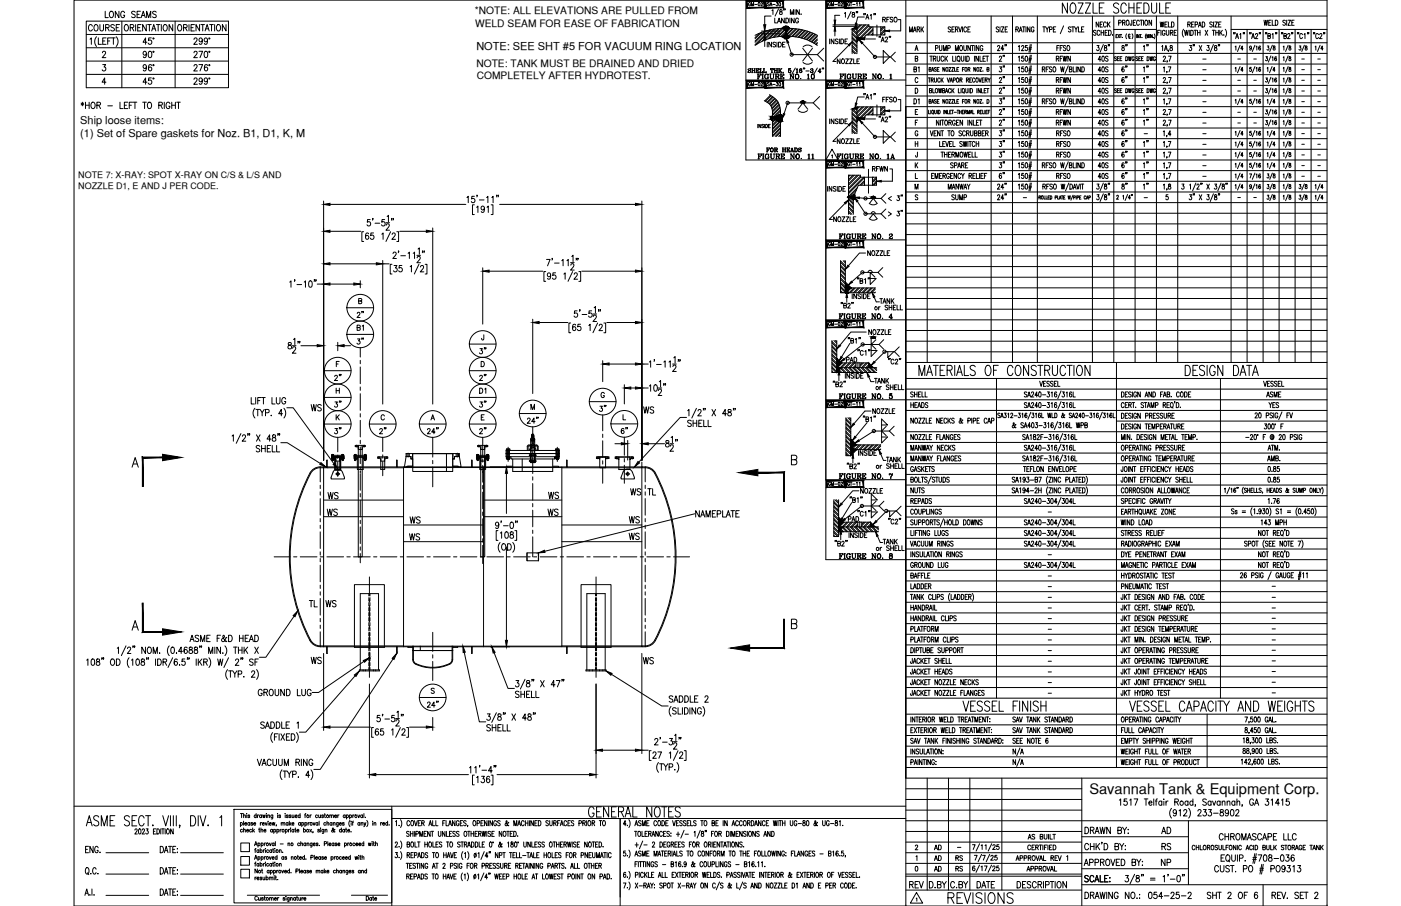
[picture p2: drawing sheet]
<svg xmlns="http://www.w3.org/2000/svg" width="432mm" height="279mm" viewBox="0 0 432 279" stroke-linecap="round" stroke-linejoin="round" font-family="sans-serif">
<defs><g id="words">
<text font-size="6.6" x="291.4" y="279.8">REVISIONS</text>
<g font-size="5.3">
<text x="26.5" y="10.9">COURSE</text>
<text x="146.8" y="110.4">3&quot;</text>
<text x="94.9" y="128.1">WS</text>
<text x="197.6" y="128.8">WS</text>
<text x="116.1" y="135.1">2&quot;</text>
<text x="146.8" y="135.1">2&quot;</text>
<text x="190.5" y="135.1">6&quot;</text>
<text x="100.2" y="155.2">WS</text>
<text x="125.2" y="167.9">WS</text>
<text x="125.6" y="162.6">WS</text>
<text x="193" y="162.6">WS</text>
<text x="94.5" y="188.4">TL</text>
<text x="99.5" y="188.4">WS</text>
<text x="94.9" y="206">WS</text>
<text x="197.6" y="206">WS</text>
<text x="279.4" y="275.2">REV</text>
</g>
<g font-size="4.9">
<text x="355.2" y="16.9" transform="rotate(-90 355.2 16.9)">1&quot;</text>
<text x="306.9" y="20.1">2&quot;</text>
<text x="306.9" y="23.3">3&quot;</text>
<text x="355.2" y="23.3" transform="rotate(-90 355.2 23.3)">1&quot;</text>
<text x="306.9" y="30">2&quot;</text>
<text x="337.6" y="26.8">40S</text>
<text x="306.9" y="33.2">3&quot;</text>
<text x="351.4" y="33.2">1&quot;</text>
<text x="306.9" y="39.9">2&quot;</text>
<text x="337.6" y="36.7">40S</text>
<text x="337.6" y="39.9">40S</text>
<text x="355.2" y="39.9" transform="rotate(-90 355.2 39.9)">1&quot;</text>
<text x="306.9" y="43">3&quot;</text>
<text x="337.6" y="46.6">40S</text>
<text x="355.2" y="46.6" transform="rotate(-90 355.2 46.6)">1&quot;</text>
<text x="306.9" y="49.7">3&quot;</text>
<text x="306.9" y="52.9">3&quot;</text>
<text x="337.6" y="49.7">40S</text>
<text x="355.2" y="49.7" transform="rotate(-90 355.2 49.7)">1&quot;</text>
<text x="355.2" y="52.9" transform="rotate(-90 355.2 52.9)">1&quot;</text>
<text x="310.8" y="56.4" transform="rotate(-90 310.8 56.4)">6&quot;</text>
<text x="337.6" y="56.4">40S</text>
<text x="355.2" y="59.6" transform="rotate(-90 355.2 59.6)">1&quot;</text>
<text x="109" y="99.1">2&quot;</text>
<text x="109" y="107.2">3&quot;</text>
<text x="106.2" y="118.5" transform="rotate(-90 106.2 118.5)">2&quot;</text>
<text x="146.8" y="118.5">2&quot;</text>
<text x="106.2" y="126.6" transform="rotate(-90 106.2 126.6)">3&quot;</text>
<text x="146.8" y="126.6">3&quot;</text>
<text x="183.8" y="128.1">3&quot;</text>
<text x="390.2" y="127">YES</text>
<text x="106.2" y="135.1" transform="rotate(-90 106.2 135.1)">3&quot;</text>
<text x="168.3" y="154.9">WS</text>
<text x="193.3" y="153.8">WS</text>
<text x="198.6" y="153.8">TL</text>
<text x="99.8" y="160.2">WS</text>
<text x="167.9" y="160.2">WS</text>
<text x="193" y="167.6">WS</text>
<text x="357" y="258.2">AD</text>
<text x="357.4" y="263.2">RS</text>
<text x="357" y="268.1">NP</text>
</g>
<text font-size="4.5" x="335.7" y="244.9">Savannah Tank &amp; Equipment Corp.</text>
<g font-size="4.4">
<text x="271.3" y="8.1">RFSO</text>
<text x="279.4" y="10.9">MARK</text>
<text x="336.9" y="9.5">NECK</text>
<text x="356.7" y="9.5">WELD</text>
<text x="348.5" y="16.9" transform="rotate(-90 348.5 16.9)">8&quot;</text>
<text x="284.3" y="23.3" transform="rotate(-90 284.3 23.3)">B1</text>
<text x="324.6" y="20.1">RFWN</text>
<text x="337.6" y="20.1">40S</text>
<text x="337.6" y="23.3">40S</text>
<text x="348.5" y="23.3" transform="rotate(-90 348.5 23.3)">6&quot;</text>
<text x="324.6" y="30">RFWN</text>
<text x="337.6" y="30">40S</text>
<text x="280.8" y="33.2">D1</text>
<text x="337.6" y="33.2">40S</text>
<text x="348.5" y="33.2" transform="rotate(-90 348.5 33.2)">6&quot;</text>
<text x="348.5" y="39.9" transform="rotate(-90 348.5 39.9)">6&quot;</text>
<text x="337.6" y="43">40S</text>
<text x="348.5" y="43" transform="rotate(-90 348.5 43)">6&quot;</text>
<text x="268.1" y="54">RFWN</text>
<text x="337.6" y="52.9">40S</text>
<text x="348.5" y="49.7" transform="rotate(-90 348.5 49.7)">6&quot;</text>
<text x="348.5" y="52.9" transform="rotate(-90 348.5 52.9)">6&quot;</text>
<text x="348.5" y="59.6" transform="rotate(-90 348.5 59.6)">8&quot;</text>
<text x="292.5" y="62.8">SUMP</text>
<text x="270.2" y="94.9">TANK</text>
<text x="109" y="103">B1</text>
<text x="260" y="112.9">PAD</text>
<text x="268.5" y="119.2">TANK</text>
<text x="147.1" y="122.4">D1</text>
<text x="260.7" y="161.9">PAD</text>
<text x="271.3" y="169">TANK</text>
<text x="287.2" y="263.2">AD</text>
<text x="287.2" y="269.9">AD</text>
<text x="287.2" y="266.7">AD</text>
<text x="293.9" y="269.9">RS</text>
<text x="293.9" y="266.7">RS</text>
</g>
<g font-size="3.4">
<text x="146.8" y="15.4">NOTE: SEE SHT #5 FOR VACUUM RING LOCATION</text>
<text x="24.7" y="38.2">Ship loose items:</text>
<text x="24.7" y="42.1">(1) Set of Spare gaskets for Noz. B1, D1, K, M</text>
</g>
<g font-size="3.2">
<text x="146.4" y="4.3">*NOTE: ALL ELEVATIONS ARE PULLED FROM</text>
<text x="146.4" y="8.2">WELD SEAM FOR EASE OF FABRICATION</text>
<text x="146.8" y="20.6">NOTE: TANK MUST BE DRAINED AND DRIED</text>
<text x="146.9" y="24.4">COMPLETELY AFTER HYDROTEST.</text>
</g>
<g font-size="2.8">
<text x="24.1" y="54.8">NOTE 7: X-RAY: SPOT X-RAY ON C/S &amp; L/S AND</text>
<text x="24.1" y="58.2">NOZZLE D1, E AND J PER CODE.</text>
</g>
<g font-size="2.6">
<text x="369.7" y="19.4">-</text>
<text x="369.7" y="22.6">-</text>
<text x="380.6" y="19.4">-</text>
<text x="385.6" y="19.4">-</text>
<text x="400.4" y="19.4">-</text>
<text x="400.4" y="22.6">-</text>
<text x="405.3" y="19.4">-</text>
<text x="405.3" y="22.6">-</text>
<text x="369.7" y="26.1">-</text>
<text x="369.7" y="29.3">-</text>
<text x="380.6" y="26.1">-</text>
<text x="380.6" y="29.3">-</text>
<text x="385.6" y="26.1">-</text>
<text x="385.6" y="29.3">-</text>
<text x="400.4" y="26.1">-</text>
<text x="400.4" y="29.3">-</text>
<text x="405.3" y="26.1">-</text>
<text x="405.3" y="29.3">-</text>
<text x="369.7" y="32.5">-</text>
<text x="369.7" y="36">-</text>
<text x="380.6" y="36">-</text>
<text x="385.6" y="36">-</text>
<text x="400.4" y="32.5">-</text>
<text x="400.4" y="36">-</text>
<text x="405.3" y="32.5">-</text>
<text x="405.3" y="36">-</text>
<text x="369.7" y="39.2">-</text>
<text x="380.6" y="39.2">-</text>
<text x="385.6" y="39.2">-</text>
<text x="400.4" y="39.2">-</text>
<text x="405.3" y="39.2">-</text>
<text x="351.7" y="42.3">-</text>
<text x="369.7" y="42.3">-</text>
<text x="369.7" y="45.9">-</text>
<text x="400.4" y="42.3">-</text>
<text x="400.4" y="45.9">-</text>
<text x="405.3" y="42.3">-</text>
<text x="405.3" y="45.9">-</text>
<text x="369.7" y="49">-</text>
<text x="369.7" y="52.2">-</text>
<text x="400.4" y="49">-</text>
<text x="400.4" y="52.2">-</text>
<text x="405.3" y="49">-</text>
<text x="405.3" y="52.2">-</text>
<text x="369.7" y="55.7">-</text>
<text x="400.4" y="55.7">-</text>
<text x="405.3" y="55.7">-</text>
<text x="314.3" y="62.1">-</text>
<text x="351.7" y="62.1">-</text>
<text x="380.6" y="62.1">-</text>
<text x="385.6" y="62.1">-</text>
<text x="322.1" y="159.1">-</text>
<text x="322.1" y="172.2">-</text>
<text x="322.1" y="178.9">-</text>
<text x="322.1" y="182">-</text>
<text x="322.1" y="185.6">-</text>
<text x="391.2" y="182">-</text>
<text x="391.2" y="185.6">-</text>
<text x="322.1" y="188.7">-</text>
<text x="322.1" y="191.9">-</text>
<text x="391.2" y="188.7">-</text>
<text x="391.2" y="191.9">-</text>
<text x="322.1" y="195.4">-</text>
<text x="391.2" y="195.1">-</text>
<text x="322.1" y="201.8">-</text>
<text x="322.1" y="198.6">-</text>
<text x="391.2" y="198.6">-</text>
<text x="391.2" y="201.8">-</text>
<text x="322.1" y="208.5">-</text>
<text x="322.1" y="205.3">-</text>
<text x="391.2" y="208.5">-</text>
<text x="391.2" y="205">-</text>
<text x="322.1" y="214.8">-</text>
<text x="322.1" y="211.7">-</text>
<text x="391.2" y="211.7">-</text>
<text x="391.2" y="214.8">-</text>
<text x="294.2" y="262.5">-</text>
</g>
</g></defs>
<!-- layer: DIM -->
<g fill="none" stroke="#000" stroke-width=".31">
<path d="M26.6 6.5h43.8v20.6h-43.8zM26.6 14.7h43.8M26.6 10.6h43.8M26.6 18.8h43.8M27.7 12.1l.5-.4v2M29.8 11.3a2.24 2.24 0 0 0 0 3M30.3 11.7v2h1M31.6 16.3l.3-.5 .5 .1 .2 .3-1.1 1.6h1.1M31.7 19.9h.9l-.5 .8a.6 .6 0 0 1 .4 .9 .6 .6 0 0 1-1-.1M32.4 3.5v1.9h1M32.7 11.7h-1v2h1M34 3.6l.2-.1a1 1 0 0 1 .8 1 1 1 0 0 1-.8 .9 1.24 1.24 0 0 1-.2-1.8z"/>
<path d="M34.2 11.7h-1v2M34.9 11.7v2M35.8 11.3a2.24 2.24 0 0 1 0 3M36.7 3.5v1.9l-1.2-1.9v1.9M37.5 6.5v20.6M38.4 3.9a.61 .61 0 0 0-.7-.4 .61 .61 0 0 0-.5 .7v.5a.61 .61 0 0 0 .6 .7 .61 .61 0 0 0 .6-.7h-.4M40.1 8.5l1-.1 .1-.6-1.1-.2v1.9M40.7 8.5l.6 1M41.7 3.8l-.4-.3-.7 .3 .1 .4 .8 .4v.8h-.5l-.4-.2M41.8 7.6v1.9M42.2 4.4h.7M42.4 8.5h.7"/>
<path d="M43.3 3.5h-1.1v1.9h1.1M43.5 7.6h-1.1v1.9h1.1M43.5 5.4l.7-1.9 .6 1.9M43.8 4.8h.8M45.1 7.6v1.9l-1.1-1.9v1.9M45.1 16.5a.53 .53 0 0 1-.7 .4 .53 .53 0 0 1-.2-.9 .53 .53 0 0 1 .8 .1l.1 .4a.95 .95 0 0 1-.6 1.3l-.3-.3M45.2 5.4v-1.9l.6 1.9 .7-1.9v1.9M45.3 13h-1.2l.8-1.3v2M45.5 7.6h1.1M45.9 15.9l.4-.1a1.14 1.14 0 0 1-.1 2l-.3-.1-.2-.8zM46 7.6v1.9M46.6 11.7h-.8v.8a.62 .62 0 0 1 .9 .1 .62 .62 0 0 1-.1 .9 .62 .62 0 0 1-.9-.2"/>
<path d="M46.8 9.5l.6-1.9 .6 1.9M47 8.9h.8M48.2 3.8l-.4-.3-.6 .1v.6l.8 .4 .2 .6-.4 .2-.8-.2M48.2 7.6h1.1M48.7 7.6v1.9M49.7 7.6v1.9M50.6 7.7l.2-.1a1 1 0 0 1 .8 1 1 1 0 0 1-.8 .9 1.24 1.24 0 0 1-.2-1.8zM53.2 7.6v1.9l-1.1-1.9v1.9M54 6.5v20.6M55.1 7.7l.1-.1a1 1 0 0 1 .8 1 1 1 0 0 1-.8 .9 1.26 1.26 0 0 1-.1-1.8zM56.6 8.5l.9-.1 .1-.6-1-.2v1.9M57.1 8.5l.6 1"/>
<path d="M58.3 7.6v1.9M58.9 8.5h.6M59.8 12.2l.3-.5h.3l.3 .4-.2 .6-.8 1h1.1M59.8 16.3l.3-.5 .5 .1 .1 .3-.2 .6-.8 1h1.1M59.9 7.6h-1v1.9h1M61.3 15.8h1.1l-.8 2M61.3 19.9h1.1l-.8 2M61.5 7.6v1.9l-1.1-1.9v1.9M61.9 7.6h1.1M62.4 12.3l-.3 .5a.55 .55 0 0 1-.7-.2 .55 .55 0 0 1 .1-.7 .55 .55 0 0 1 .8 .1l.1 .3a.96 .96 0 0 1-.7 1.4l-.3-.3M62.5 7.6v1.9M63.2 15.9l.3-.1a1.14 1.14 0 0 1-.1 2l-.4-.4-.1-.5z"/>
<path d="M63.2 9.5l.6-1.9 .7 1.9M63.4 8.9h.8M63.9 12.3l-.2 .5a.55 .55 0 0 1-.7-.2 .55 .55 0 0 1 .1-.7 .55 .55 0 0 1 .8 .1v.3a.93 .93 0 0 1-.6 1.4l-.3-.3M64.6 7.6h1.1M65.2 7.6v1.9M66.1 7.6v1.9M67 7.7l.2-.1a1 1 0 0 1 .8 1 1 1 0 0 1-.8 .9 1.22 1.22 0 0 1-.2-1.8zM69.7 7.6v1.9l-1.2-1.9v1.9M25 31.8l.8 .6M25.4 31.5v1.1M25.8 31.8l-.8 .6M26.4 31.5v2"/>
<path d="M26.4 32.4h1.1M26.6 22.9h43.8M27.5 31.5v2M28.3 31.6l.2-.1a1 1 0 0 1 .8 1 1 1 0 0 1-.8 1 1.26 1.26 0 0 1-.2-1.9zM29.9 32.4h.9l.1-.7-1-.2v2M30.4 32.4l.6 1.1M32.7 25.3h-1.2l.8-1.3v2M33.2 32.6h1.4M37 31.5v2h.9M38.3 32.4h.7M39.4 31.5h-1.1v2h1.1M39.8 32.4h.7"/>
<path d="M40.9 31.5h-1.1v2M41 31.5h1.2M41.6 31.5v2M44 31.5h1.1M44.6 31.5v2M45.1 20.6a.53 .53 0 0 1-.7 .4 .53 .53 0 0 1-.2-.8 .53 .53 0 0 1 .8 0l.1 .4a.95 .95 0 0 1-.6 1.3l-.3-.3M45.3 25.3h-1.2l.8-1.3v2M45.7 31.6l.2-.1a1 1 0 0 1 .8 1 1 1 0 0 1-.8 1 1.26 1.26 0 0 1-.2-1.9zM46.6 24h-.8v.9a.61 .61 0 0 1 .9 0 .61 .61 0 0 1-.1 .9 .61 .61 0 0 1-.9-.2M46.7 20.2l-.5-.3a1.13 1.13 0 0 0 .1 2 .58 .58 0 0 0 .5-.8 .58 .58 0 0 0-1-.2v.3M48.9 32.4h1v-.8l-1-.1v2M49.5 32.4l.6 1.1"/>
<path d="M50.6 31.5v2M52.4 32a.61 .61 0 0 0-.8-.5 .61 .61 0 0 0-.4 .8v.4a.61 .61 0 0 0 .6 .8 .61 .61 0 0 0 .6-.8h-.4M52.9 32.4h1.2M52.9 31.5v2M54.1 31.5v2M54.5 31.5h1.1M55 31.5v2M59.8 20.4l.3-.5 .5 .1 .1 .3-.2 .6-.8 1h1.1M59.8 24.5l.3-.5 .5 .1 .1 .3-.2 .7-.8 .9h1.1M62.4 24.7a.53 .53 0 0 1-.8 .4 .53 .53 0 0 1-.2-.8 .53 .53 0 0 1 .9 0l.1 .4a.95 .95 0 0 1-.7 1.3l-.3-.3M63.9 20.2l-.4-.3a1.13 1.13 0 0 0 0 2 .58 .58 0 0 0 .5-.8 .58 .58 0 0 0-.9-.2l-.1 .3M63.9 24.7a.53 .53 0 0 1-.7 .3 .53 .53 0 0 1-.2-.8 .53 .53 0 0 1 .9 .1v.4a.92 .92 0 0 1-.6 1.3l-.3-.3"/>
<path d="M99.7 62v79.9M101.7 63h41.9M101.7 71.3h9.5M112.1 71.5h-.6v3h.6M113.6 72.1l-.3-.3a1.11 1.11 0 0 0-.1 2 .55 .55 0 0 0 .5-.5 .55 .55 0 0 0-.4-.6 .55 .55 0 0 0-.7 .5M114.1 67.7h-.8l-.1 .9a.61 .61 0 0 1 .9 0 .61 .61 0 0 1-.1 .9 .61 .61 0 0 1-.9-.2M115 67.4l-.2 .5M115.1 71.8h-.8l-.1 .9a.61 .61 0 0 1 .9 0 .61 .61 0 0 1-.1 .9 .61 .61 0 0 1-.8-.2M115.6 68.8h1.4M117.7 72.2l.4-.4v2M118.6 67.7h-.8l-.1 .9a.61 .61 0 0 1 .9 0 .61 .61 0 0 1-.1 .9 .61 .61 0 0 1-.9-.2M119 68.7h1.1"/>
<path d="M119 69.5l.4-.5 .4 .1 .2 .3-1 1.6h1.1M119.3 66.8l.4-.4v2M120.4 71.5l-1.4 3M120.8 67.4l-.2 .5M120.9 72.3l.1-.4 .5-.1 .3 .6-1 1.4h1.1M121.1 78.2l.4-.5 .4 .1 .2 .3-1 1.6h1.1M121.3 67.4l-.2 .5M122.3 71.5h.6v3h-.6M122.9 77.5l-.2 .4M123.2 71.3h8.2M123.5 78.9h1.5M125.8 78.1l.4-.4v2"/>
<path d="M127.4 78.1l.4-.4v2M128.5 78.7h1.1M128.6 79.5l.1-.3 .5-.1 .3 .5-1 1.4h1.1M128.8 76.8l.4-.4v2M130.3 77.5h-.1h.1l-.1 .4M130.8 77.5h-.2h.2l-.2 .4M133.4 70.3v54.3M143.9 60.9l.4-.4v2M146.2 63.2h-.6v3h.6M146.2 60.5h-.8v.9a.62 .62 0 0 1 .9 0 .62 .62 0 0 1-.1 .9 .62 .62 0 0 1-.9-.2M146.9 63.9l.4-.4v2M147.1 60.3h-.2h.2l-.2 .4"/>
<path d="M147.7 61.7h1.5M149.3 64.2l-.1 .3a.55 .55 0 0 1-.8 .1 .55 .55 0 0 1 0-.8 .55 .55 0 0 1 .8 0l.1 .4a.9 .9 0 0 1-.6 1.3l-.4-.3M150 60.9l.4-.4v2M150.1 63.9l.4-.4v2M151.4 63.2h.5v3h-.5M151.6 60.9l.4-.4v2M153.2 60.3l-.2 .4M153.6 60.3h-.1h.1l-.1 .4M154 63h41.9M170.3 79.7l-.2 .5M176.2 79.1l.4-.4v2M177.7 79.7h-.2h.2l-.2 .5"/>
<path d="M178.2 79.7h-.2h.2l-.2 .5M197.8 62v79.9M89.3 87l.4-.4v2M90.9 86.3h-.2h.2l-.2 .5M91.5 87.8h1.5M93.8 87l.3-.4v2M95.4 86.7l.2-.1a1.07 1.07 0 0 1 .6 1 1.07 1.07 0 0 1-.6 1 1.4 1.4 0 0 1-.2-1.9zM96.9 86.3l-.1 .5M97.4 86.3h-.1h.1l-.1 .5M97.8 87.6h1.9M101.7 81.4h14.3M101.7 87.6h7.4"/>
<path d="M106.9 94.9h8.2M110.6 92.8l.8-.1v-.6h-.8v1.6l.8-.2 .1-.4-.3-.3M111 86.6v2.2M118 80.3v44.3M118 81.4h1.9M120.8 81.5h-.5v3h.5M121.5 81.9h.8l-.4 .7a.6 .6 0 0 1 .4 1 .6 .6 0 0 1-1-.1M123.9 81.9h-.8l-.1 .8a.62 .62 0 0 1 .9 .1 .62 .62 0 0 1-.1 .8 .62 .62 0 0 1-.9-.1M126.4 82.3l.4-.4v1.9M129.1 81.5l-1.4 3M129.6 82.3l.2-.3 .4-.1 .4 .5-1.1 1.4h1.1M131 81.5h.6v3h-.6"/>
<path d="M148.8 82.6v17.3M150.7 83.6h16.6M164.2 98.4v23M166.2 99.5h8.8M168.2 83.8h-.6v3h.6M168.4 80h1.1l-.7 2M169.7 84.8l-.2 .5a.55 .55 0 0 1-.7-.2 .55 .55 0 0 1 .1-.8 .55 .55 0 0 1 .7 .1l.1 .4a.93 .93 0 0 1-.6 1.3l-.3-.3M170.9 81.1h1.4M171.2 84.1h-.8l-.1 .9a.62 .62 0 0 1 1 0 .62 .62 0 0 1-.1 .9 .62 .62 0 0 1-.9-.2M173.1 80.4l.4-.4v2M173.8 84.5l.4-.4v2M174.7 80.4l.4-.4v2"/>
<path d="M175.9 81h1.1M175.9 99.6h-.6v3h.6M175.9 81.8l.2-.4 .5-.1 .3 .6-1 1.4h1.1M176.5 83.8l-1.4 3M177 84.6l.1-.4 .5-.1 .3 .6-1 1.4h1.1M177.9 95.9h-.8l-.1 .8a.61 .61 0 0 1 .9 0 .61 .61 0 0 1-.1 .9 .61 .61 0 0 1-.9-.1M178.4 83.8h.6v3h-.6M178.8 95.6h-.2h.2l-.2 .4M178.9 100h-.8v.8a.61 .61 0 0 1 .9 .1 .61 .61 0 0 1-.1 .9 .61 .61 0 0 1-.9-.2M179.3 83.6h16.6M179.4 97h1.4M182.4 95.9h-.8l-.1 .8a.61 .61 0 0 1 .9 0 .61 .61 0 0 1-.1 .9 .61 .61 0 0 1-.9-.1"/>
<path d="M182.8 96.8h1.1M182.8 97.6l.4-.4 .4 .1 .2 .2-.2 .7-.8 .9h1.1M183.1 94.9l.4-.4v2M184.2 99.6l-1.4 3M184.6 95.6l-.2 .4M185.1 95.6h-.2h.2l-.2 .4M186.1 99.6h.6v3h-.6M187 99.5h8.9M88.9 105.7v.6a.72 .72 0 0 1 .9 .4 .72 .72 0 0 1-.3 .9 .63 .63 0 0 1-.8-.7 .63 .63 0 0 1 .9-.5l.2-.3-.1-.4zM90.1 106.6h1.1M90.2 107.4l.3-.5h.3l.3 .4-.2 .7-.8 .9h1.1M90.5 104.7l.4-.4v2"/>
<path d="M91.9 105.3h-.1h.1l-.1 .5M92.4 105.3h-.1h.1l-.1 .5M92.8 106.6h5M100 114.3h8.2M103.6 119.7v1.6M103.7 112.2h.5M104.1 105.6v2.6M104.5 111.5h-.8v1.6M104.6 119.7v1.6M106.1 106.6h1.9M106.9 103.1h8.2M144.7 114.3h8.2"/>
<path d="M144.7 106.1h8.2M148.3 111.5a.82 .82 0 0 1 1 .8 .82 .82 0 0 1-1 .8zM149.1 103.3v1.4l-.5 .1-.2-.5M177.4 100.3l-.5-.3a1.14 1.14 0 0 0 .1 2 .57 .57 0 0 0 .5-.9 .57 .57 0 0 0-1-.1v.3M181.5 100.4l.4-.4v2M184.7 100.5l.3-.5 .5 .1 .1 .3-.2 .6-.8 1h1.1M185.8 111.2v6.5M187.7 112.3h8.2M192.4 118.6v6M194.4 119.7h1.5M197.8 112.3h2M197.8 119.7h2"/>
<path d="M200.1 111.7l.4-.4v1.9M200.1 119l.4-.3v2M201.7 111l-.1 .5M201.7 118.8l.3-.1a1.09 1.09 0 0 1 .6 1 1.09 1.09 0 0 1-.6 1l-.3-.2-.2-.7zM202.4 112.4h1.4M202.8 119.7h1.2M203.2 117.7l.4-.4v2M204.6 111.7l.4-.4v1.9M204.7 118.4h-.2h.2l-.2 .5M205.1 118.4l-.1 .5M206.2 111.7l.4-.4v1.9M207.3 112.3h1.1"/>
<path d="M207.4 113.1l.2-.4 .4-.1 .3 .6-1 1.4h1.1M207.7 110.3l.4-.3v1.9M209.1 111h-.1h.1l-.1 .5M209.6 111h-.1h.1l-.1 .5M71.5 134.5l.4-.4v2M74.3 133.7l-1.5 3M74.7 134.6l.2-.4 .5-.1 .3 .6-1.1 1.4h1.2M76.5 133.8l-.2 .5M77 133.8h-.2h.2l-.2 .5M77.4 122.6v2h1M78.6 125.9a2.24 2.24 0 0 0 0 3M78.8 122.6v2"/>
<path d="M78.9 126.3h1.1M79 134.1l1.2 2M79.4 123.5h.7M79.4 126.3v1.9M80.1 137.7l-.4-.3-.7 .3 .1 .4 .9 .5 .1 .5-.4 .3-.7-.3M80.2 126.3l.6 .9v1M80.2 134.1l-1.2 2M80.5 122.6h-1.1v2M80.6 122.6h1.1M80.6 137.4v2M80.6 138.3h1.1M81.2 122.6v2"/>
<path d="M81.4 126.3l-.6 .9M81.7 137.4v2M81.8 127.3l1-.1 .1-.8-1.1-.1v1.9M82.4 138.3h.6M83.4 137.4h-1v2h1M83.5 135.4h-1.2l.8-1.3v2M83.6 128.1v.1zM83.8 122.6v2h1M83.9 137.4v2h1M84.1 134.2v.5a.72 .72 0 0 1 .8 .5 .72 .72 0 0 1-.3 .9 .63 .63 0 0 1-.7-.7 .63 .63 0 0 1 .8-.5l.2-.3v-.4zM85.2 122.6v1.4l.5 .6 .5-.3 .1-1.7M85.3 137.4v2h.9"/>
<path d="M85.7 133.8h-.1h.1l-.1 .5M86.2 133.8l-.1 .5M86.6 136.5h1.9l10.2 6.4M87.1 127.6h-1.2l.8-1.3v1.9M87.5 125.9a2.3 2.3 0 0 1 0 3M88.1 123.1a.62 .62 0 0 0-.8-.5 .62 .62 0 0 0-.5 .8v.4a.62 .62 0 0 0 .7 .8 .62 .62 0 0 0 .6-.8h-.4M88.4 125.8h2l12.5 17.2M100 130.8h8.2M100 122.6h8.2M103.6 127.9v1.6M103.6 120.5h1M103.9 128.6l.7 .9"/>
<path d="M104.6 127.9l-1 1.1M113.9 130.8h8.2M118.5 128.3a.52 .52 0 0 0-.7-.4 .52 .52 0 0 0-.3 .6v.4a.52 .52 0 0 0 .3 .6 .52 .52 0 0 0 .7-.4M129.3 130.8h8.2M131.8 132.5l.1-.3h.4l.3 .4-.9 1.2h1M132.8 129.5l.6-1.6 .5 1.6M133 129h.7M134.1 133.2h-1l.7-1v1.6M134.6 131.9l-.1 .4M135.1 131.9l-.2 .4M144.7 130.8h8.2M144.7 122.6h8.2"/>
<path d="M148.3 128.7h.6M149.2 127.9h-.9v1.6M160.1 127.5h8.2M162.6 129.3l.1-.3 .4-.1 .3 .5-.9 1.1h1M163.6 126.3v-1.6l.6 1.6 .5-1.6v1.6M164.9 130h-1l.7-1.1v1.6M165.5 128.7l-.2 .4M165.9 128.7l-.2 .4M181.7 123.9h8.2M186.3 121.4a.52 .52 0 0 0-.7-.4 .52 .52 0 0 0-.3 .6v.4a.52 .52 0 0 0 .5 .6 .52 .52 0 0 0 .5-.6h-.4M188.3 130.7h8.3M192 127.9v1.6h.8"/>
<path d="M193.5 135.8v6.1M199.8 136.8h5M202.9 120.5l.3-.5 .5 .1 .2 .3-.3 .6-.8 1h1.2M205.3 136v.5a.79 .79 0 0 1 .8 .4 .79 .79 0 0 1 0 .8 .64 .64 0 0 1-1-.4 .64 .64 0 0 1 .8-.7l.3-.3-.1-.3zM206.5 136.8h1.1M206.6 137.6l.3-.4 .5 .1 .1 .2-.2 .7-.8 .9h1.1M206.8 134.9l.4-.3v1.9M208.3 135.6l-.1 .5M208.8 135.6h-.2h.2l-.2 .5M211.6 128.7h-2l-12.7 13.8M211.9 126.7l.4-.4v1.9M213.1 129.9l-.4-.3-.6 .1-.1 .5 .9 .5 .2 .6-.4 .3-.8-.3"/>
<path d="M213.6 129.6v2M213.6 130.5h1.1M214.7 125.9l-1.5 3M214.7 129.6v2M215.1 126.7l.2-.3 .5-.1 .3 .6-1 1.3h1.1M215.4 130.5h.6M216.4 129.6h-1v2h1M216.9 126h-.2h.2l-.2 .5M216.9 129.6v2h.9M217.4 126l-.2 .5M218.2 129.6v2h1M219.4 126.3l1.2 1.9"/>
<path d="M220.6 126.3l-1.2 1.9M223.9 127.6h-1.2l.8-1.3v1.9M224.5 126.4v.5a.72 .72 0 0 1 .8 .5 .72 .72 0 0 1-.3 .8 .63 .63 0 0 1-.7-.6 .63 .63 0 0 1 .8-.6l.2-.6zM226.1 126l-.1 .5M226.6 126h-.1h.1l-.1 .5M40.7 144.1l1-3 .9 3M41.1 143.1h1.2M151.1 144h6M156.1 146v12.3M197.8 142.5v1.5M214.1 158.5l-46.2 11.5M215.5 157.5v1.9l-1.1-1.9v1.9"/>
<path d="M215.9 159.4l.7-1.9 .6 1.9M216.2 158.8h.8M217.6 159.4v-1.9l.6 1.9 .7-1.9v1.9M219.5 158.4h.7M220.6 157.5h-1.1v1.9h1.1M221 158.5l1-.1 .2-.3-.2-.5-1-.1v1.9M222.7 157.5v1.9h1M223.8 159.4l.7-1.9 .6 1.9M224.1 158.8h.8M225.3 157.5h1.1M225.8 157.5v1.9M226.8 158.4h.6"/>
<path d="M227.8 157.5h-1v1.9h1M243.9 141.8h1.1a.71 .71 0 0 0 .6-.7 .71 .71 0 0 0-.6-.7h-1.1v2.9h1.1a.8 .8 0 0 0 .6-.7 .8 .8 0 0 0-.6-.8M153.5 163.6h-.6v3h.6M153.7 161.7a.53 .53 0 0 1-.5 .5 .53 .53 0 0 1-.5-.6l.5-.6a1.07 1.07 0 0 1 .6 1 1.07 1.07 0 0 1-.7 1l-.3-.3M154.1 167.3a2.24 2.24 0 0 0 0 3M154.2 164.4l.4-.4v2M154.5 160.7h-.1h.1l-.1 .5M154.9 167.8l.2-.1a1 1 0 0 1 .8 1 1 1 0 0 1-.8 1 1.26 1.26 0 0 1-.2-1.9zM155.2 162.1h1.4M155.8 164.1h.6l.2 .3v1.2l-.4 .4-.6-.4zM156.1 168.7v28.8M156.4 167.7a1 1 0 0 1 1.2 1 1 1 0 0 1-1.2 1z"/>
<path d="M157.3 164.1v.6a.72 .72 0 0 1 .9 .4 .72 .72 0 0 1-.3 .9 .64 .64 0 0 1-.8-.7 .64 .64 0 0 1 .9-.5l.2-.3-.1-.4zM157.4 161.1l.2-.1a1.07 1.07 0 0 1 .7 1 1.07 1.07 0 0 1-.7 1l-.2-.1-.2-.8zM158 167.3a2.24 2.24 0 0 1 0 3M158.7 163.6h.5v3h-.5M159 160.7h-.2h.2l-.2 .5M159.5 160.7l-.2 .5M36.1 199.9l.4-.3v1.9M38.8 199.2l-1.4 3M40.7 194.4l1-3 .9 3M41.1 199.3l-.2 .4M41.1 193.4h1.2M41.6 199.3h-.2h.2l-.2 .4"/>
<path d="M44.8 199.6v1.9l-1.1-1.9v1.9M45.7 199.6h.2a1 1 0 0 1 .8 .9 1 1 0 0 1-.8 1 1.27 1.27 0 0 1-.2-1.9zM52.2 199.2a2.24 2.24 0 0 0 0 3M52.9 199.6h.4a1.14 1.14 0 0 1-.2 1.9l-.4-.4-.1-.4zM57.7 199.8l-.5-.2a1.14 1.14 0 0 0 .1 1.9 .58 .58 0 0 0 .5-.8 .58 .58 0 0 0-1-.1l-.1 .3M58.4 199.6v.6a.72 .72 0 0 1 .8 .4 .72 .72 0 0 1-.3 .9 .64 .64 0 0 1-.7-.6 .64 .64 0 0 1 .8-.6l.3-.3-.1-.4zM58.5 197.9l.7-2 .6 2M58.8 197.2h.8M60 199.6v.6a.72 .72 0 0 1 .9 .4 .72 .72 0 0 1-.3 .9 .64 .64 0 0 1-.8-.6 .64 .64 0 0 1 .8-.6l.3-.3-.1-.4zM61.3 196.2l-.4-.3-.7 .3 .1 .4 .9 .5a.48 .48 0 0 1-.3 .8l-.7-.3M61.7 199.3l-.2 .4M61.8 197.9v-2l.7 2 .6-2v2"/>
<path d="M62.1 199.3h-.1h.1l-.1 .4M63.7 196.8h.7M64.8 195.9h-1.1v2h1.1M66.2 199.6v1.9M66.9 196.8h.7M68 195.9h-1.1v2M68 199.6v1.9l-1.2-1.9v1.9M69.3 199.2a2.24 2.24 0 0 1 0 3M69.9 196.7l-.2-.1a1.11 1.11 0 0 1-1.2 1.2l-.1-.7 .8-.7-.3-.5-.2 .3 .1 .4 .7 1.2 .3 .1 .1-.2M70.4 195.9a1 1 0 0 1 1.2 1 1 1 0 0 1-1.2 1zM72 199.6h1.1M72.5 199.6v1.9"/>
<path d="M73.5 199.6v1.9M73.8 196.8h1.1M73.8 195.9v2M74.6 199.6v1.9M74.9 195.9v2M75.2 199.6v1.9M75.6 196.8h.6M76.3 199.6l-1.1 1.3M76.6 195.9h-1v2h1M76.8 197.9l.7-2 .6 2M77.1 197.2h.8M78.5 195.9a1 1 0 0 1 1.2 1 1 1 0 0 1-1.2 1z"/>
<path d="M78.5 199.6l1.1 1.9M79.6 199.6l-1.1 1.9M90.6 190l-8.7 12.7h-2M151.1 199.5h6M243.9 192.3h1.1a.71 .71 0 0 0 .6-.7 .71 .71 0 0 0-.6-.7h-1.1v3h1.1l.6-.6a.76 .76 0 0 0-.6-1M26.7 203.6l.4-.4v2M28.3 203.3l.4-.1a1.15 1.15 0 0 1-.2 2l-.4-.4v-.5zM29.8 203.3v.6a.72 .72 0 0 1 .9 .4 .72 .72 0 0 1-.3 .9 .64 .64 0 0 1-.8-.7 .64 .64 0 0 1 .9-.5l.2-.3-.1-.4zM31.5 202.9h-.2h.2l-.2 .5M32 202.9l-.2 .5M34.4 203.3l.1-.1a1 1 0 0 1 .9 1 1 1 0 0 1-.9 1 1.24 1.24 0 0 1-.1-1.9zM35.9 203.2a1 1 0 0 1 1.1 1 1 1 0 0 1-1.1 1z"/>
<path d="M39.3 200l.3-.4h.4l.3 .3-1.1 1.6h1.1M39.8 202.8a2.3 2.3 0 0 0 0 3M40.5 203.6l.4-.4v2M42.1 203.3l.4-.1a1.14 1.14 0 0 1-.1 2l-.3-.1-.2-.8zM43.6 203.3v.6a.72 .72 0 0 1 .9 .4 .72 .72 0 0 1-.3 .9 .64 .64 0 0 1-.8-.7 .64 .64 0 0 1 .9-.5l.2-.3-.1-.4zM45.3 202.9l-.2 .5M45.8 202.9h-.2h.2l-.2 .5M47.2 201.5v-1.9l.7 1.9 .6-1.9v1.9M47.9 203.2v2M48.6 203.2a1 1 0 0 1 1.1 1 1 1 0 0 1-1.1 1zM49.2 201.3v.2zM50.2 204.2l1-.1 .1-.7-1.1-.2v2"/>
<path d="M50.8 204.2l.6 1M53.2 202.8l-1.4 3M54.3 201.4h.2zM54.6 203.5l-.3-.3a1.1 1.1 0 0 0-.6 1 1.1 1.1 0 0 0 .6 1 .58 .58 0 0 0 .4-.8 .58 .58 0 0 0-.9-.2l-.1 .3M55.4 205v.2zM56.2 200.9h-1.2l.8-1.3v1.9M57 203.2h-.8l-.1 .9a.61 .61 0 0 1 .9 0 .61 .61 0 0 1-.1 .9 .61 .61 0 0 1-.9-.2M57.8 202.9l-.1 .5M58.3 202.9h-.2h.2l-.2 .5M60.5 203.2v2M61.1 203.2v2M61.5 204.1l.7 1.1"/>
<path d="M62.2 203.2l-1.1 1.3M62.8 204.2l.9-.1 .1-.7-1-.2v2M63.4 204.2l.5 1M64.3 201.5v-1.9l.6 1.9 .7-1.9v1.9M64.4 202.8a2.3 2.3 0 0 1 0 3M67.1 203.2l.4 2 .4-2 .4 2 .4-2M68.6 201.4h.2zM70.1 206.5a2.24 2.24 0 0 0 0 3M70.4 202.8l-1.4 3M70.5 206.9h1.1M71 206.9v2M71.7 206.9l.7 .9v1.1"/>
<path d="M72.6 203.7l.3-.5 .5 .1 .2 .3-.3 .6-.8 1h1.1M73 206.9l-.6 .9M73.4 207.9l1-.1v-.8l-1-.1v2M73.5 200.5h1.1M74.4 202.9h-.2h.2l-.2 .5M74.8 202.9h-.1h.1l-.1 .5M75.2 208.7v.2zM75.6 200.4l.7 1.1M77.6 207.3l.3-.4 .5 .1 .1 .2-.2 .7-.8 1h1.1M78 203.5l-.4-.3-.7 .3 .2 .5 .9 .4a.48 .48 0 0 1-.4 .8l-.7-.3M78.6 204.2h.6M79.1 206.5a2.3 2.3 0 0 1 0 3"/>
<path d="M79.6 203.2h-1v2M80.8 213a.62 .62 0 0 0-.7-.4 .62 .62 0 0 0-.5 .7v.5a.62 .62 0 0 0 .6 .8 .62 .62 0 0 0 .6-.8h-.4M81.3 213.5l1-.1v-.7l-1-.1v1.9M81.9 213.5l.6 1M83.3 212.7l.1-.1a1 1 0 0 1 .9 1 1 1 0 0 1-.9 .9 1.28 1.28 0 0 1-.1-1.8zM84.8 212.6l.1 1.7 .4 .2 .5-.2 .1-1.7M87.7 212.6v1.9l-1.2-1.9v1.9M88.3 212.6a1 1 0 0 1 1.1 1 1 1 0 0 1-1.1 .9zM91.7 212.6v1.9h.9M93 212.6v1.4l.5 .5 .5-.2 .1-1.7M95.9 213a.62 .62 0 0 0-.8-.4 .62 .62 0 0 0-.4 .7v.5a.62 .62 0 0 0 .6 .8 .62 .62 0 0 0 .6-.8h-.4M99.7 201.5v23.8"/>
<path d="M109.5 208.4l-15.3 17.4h-1.9M112.2 204l-14 9.6h-2M113.9 210.9v29M121.2 203.2l-22.5 34.1h-2M122.3 219.7l.4-.4v2M129.3 215.1h8.2M131.8 216.9l.1-.3 .4-.1 .3 .5-.9 1.1h1M133.9 212.5l-.4-.3-.6 .3 .1 .4 .9 .5-.4 .4-.6-.2M134.1 217.6h-1l.7-1.1v1.6M134.6 216.3l-.1 .3M135.1 216.3l-.2 .3M143.1 201.2l4.6 21.4h2"/>
<path d="M152.3 201.3l4.3 11h1.9M153 219.8l-1.4 3M155.2 219.9l-.1 .4M155.7 219.9h-.2h.2l-.2 .4M159 209.9h.9l-.5 .7a.6 .6 0 0 1 .5 .9 .6 .6 0 0 1-1 0M160 213.4l-.4-.3-.7 .3 .1 .5 .8 .4v.7l-.5 .1-.4-.3M160.5 213.1v2M160.5 214.1h1.1M161.6 213.1v2M161.8 209.5l-1.4 3M162.3 214.1h.6M162.4 210v.5a.72 .72 0 0 1 .8 .4 .72 .72 0 0 1-.3 .9 .64 .64 0 0 1-.7-.6 .64 .64 0 0 1 .8-.6l.3-.3-.1-.3z"/>
<path d="M163.3 213.1h-1v2h1M163.8 213.1v2h1M164 209.6l-.1 .5M164.5 219.9h-.2h.2l-.2 .4M164.5 209.6l-.1 .5M165 219.9l-.2 .4M165.2 213.1v2h.9M166.6 209.9l1.1 1.9M167.7 209.9l-1.1 1.9M171.1 211.2h-1.2l.8-1.3v1.9M171.5 209.9h1.1l-.8 1.9M173.3 209.6h-.2h.2l-.2 .5"/>
<path d="M173.8 209.6h-.2h.2l-.2 .5M183.7 210.9v29M188.4 207.9l15.6 9.8h1.9M197.8 201.5v30.9M206.8 217.9a2.24 2.24 0 0 0 0 3M207.4 214.9l-.4-.3-.8 .3 .1 .3 1.1 .8v.3l-.4 .3-.8-.3M207.7 216.6l.6-2 .7 2M207.9 215.9h.8M208.4 218.5l-.4-.3-.7 .3 .2 .5 .8 .5v.6l-.6 .1-.4-.3M209 218.2v2h.9M209.4 214.6a1 1 0 0 1 1.1 1 1 1 0 0 1-1.1 1zM210.3 218.2v2"/>
<path d="M211 218.2a1 1 0 0 1 1.1 1 1 1 0 0 1-1.1 1zM211.1 214.6a.99 .99 0 0 1 1.1 1 .99 .99 0 0 1-1.1 1zM212.6 218.2v2M212.7 214.6v2h1M214.1 215.5h.6M214.4 218.2v2l-1.1-2v2M215.1 214.6h-1v2h1M216.2 218.7a.62 .62 0 0 0-.8-.4 .62 .62 0 0 0-.5 .7v.5a.62 .62 0 0 0 .7 .7 .62 .62 0 0 0 .6-.7h-.4M216.6 217.9a2.3 2.3 0 0 1 0 3M217.3 215.1l.3-.5 .5 .1 .1 .3-.2 .6-.8 1h1.1M79.3 234.1l.6 2 .7-2M80.8 236.1l.6-2 .6 2"/>
<path d="M81 235.4h.8M81.5 222.9l-.4-.3-.8 .3 .2 .5 .9 .5-.1 .6-.5 .1-.5-.3M81.8 224.6l.6-2 .7 2M82 223.9h.8M83.5 222.6a1 1 0 0 1 1.1 1 1 1 0 0 1-1.1 1zM83.5 234.6a.61 .61 0 0 0-.7-.5 .61 .61 0 0 0-.4 .8v.5a.61 .61 0 0 0 .4 .7 .61 .61 0 0 0 .7-.5M84 225.9a2.24 2.24 0 0 0 0 3M84.1 234.1l.1 1.7 .4 .3 .6-.3v-1.7M84.6 227.2h.6M85.2 222.6a.99 .99 0 0 1 1.1 1 .99 .99 0 0 1-1.1 1zM85.6 226.3h-1v2M85.9 234.1v1.7l.4 .3 .6-.3 .1-1.7"/>
<path d="M86 226.3v2M86.6 226.3l1.1 2M86.8 222.6v2h1M86.9 237.4a2.31 2.31 0 0 0 0 3M87.2 237.8h1.1M87.6 236.1v-2l.7 2 .6-2v2M87.7 226.3l-1.1 2M87.8 237.8v2M88.2 223.6h.6M88.3 227.2h.6M88.5 237.8l.7 .9v1.1M89.2 222.6h-1v2h1"/>
<path d="M89.3 226.3h-1v2h1M89.8 226.3a1.01 1.01 0 0 1 1.1 1 1.01 1.01 0 0 1-1.1 1zM89.8 237.8l-.6 .9M90.2 238.8l.9-.1 .1-.7-1-.2v2M91.2 235.1l1-.1v-.7l-1-.2v2M91.4 225.9a2.3 2.3 0 0 1 0 3M91.5 223l.4-.4v2M91.8 235.1l.5 1M91.9 239.7h.1zM92.9 234.1v2M94.6 234.1v2l-1.1-2v2M95.4 239.1h-1.1l.7-1.3v2"/>
<path d="M95.8 237.4a2.31 2.31 0 0 1 0 3M96.4 234.6a.61 .61 0 0 0-.8-.5 .61 .61 0 0 0-.4 .8v.5a.61 .61 0 0 0 .6 .7 .61 .61 0 0 0 .6-.7h-.4M101.7 224.2h12.5M115.1 224.4h-.5v3h.5M115.8 238.9h28.6M116.6 225l-.3-.3a1.09 1.09 0 0 0-.7 1 1.09 1.09 0 0 0 .6 1 .57 .57 0 0 0 .5-.8 .57 .57 0 0 0-1-.1v.3M117.1 220.6h-.8l-.1 .9a.61 .61 0 0 1 .9 0 .61 .61 0 0 1-.1 .9 .61 .61 0 0 1-.9-.2M118 220.3h-.2h.2l-.2 .5M118.1 224.7h-.8v.9a.61 .61 0 0 1 .9 0 .61 .61 0 0 1-.1 .9 .61 .61 0 0 1-.9-.2M118.6 221.7h1.5M120.7 225.1l.4-.4v2M121.6 220.6h-.8l-.1 .9a.61 .61 0 0 1 .9 0 .61 .61 0 0 1-.1 .9 .61 .61 0 0 1-.9-.2"/>
<path d="M122 221.6h1.1M122 222.4l.4-.5 .5 .1 .1 .3-.2 .7-.8 .9h1.1M123.4 224.4l-1.4 3M123.8 220.3h-.2h.2l-.2 .5M123.9 225.2l.1-.4 .5-.1 .3 .6-1 1.4h1.1M124.3 220.3h-.2h.2l-.2 .5M125.3 224.4h.6v3h-.6M126.2 224.2h5.2M133.4 221.3v4M144.7 236.8l.4-.4v2M146.2 239h-.6v3h.6M146.3 236.8l.4-.4v2"/>
<path d="M146.9 239.8l.4-.4v2M147.9 236.1l-.2 .5M148.4 239.4h.9l-.5 .8a.6 .6 0 0 1 .5 .9 .6 .6 0 0 1-1-.1M148.5 237.5h1.5M150.2 220.2h.9l-.5 .7a.6 .6 0 0 1 .5 .9 .6 .6 0 0 1-1.1 0M150.9 239.7l-.3-.3a1.12 1.12 0 0 0-.1 2 .58 .58 0 0 0 .5-.9 .58 .58 0 0 0-1-.1l-.1 .3M151.2 223.7l-.5-.2-.7 .2 .1 .4 1.1 .8v.2l-.5 .3-.7-.3M151.4 239h.5v3h-.5M151.7 223.5v1.9M151.7 224.4h1.1M151.7 237.7h-1.2l.8-1.3v2M152.4 236.1h-.2h.2l-.2 .5"/>
<path d="M152.8 223.5v1.9M152.8 236.1l-.1 .5M153.2 238.9h28.5M153.5 224.4h.6M153.5 220.3v.5a.72 .72 0 0 1 .9 .4 .72 .72 0 0 1-.3 .9 .63 .63 0 0 1-.8-.6 .63 .63 0 0 1 .9-.6l.2-.3-.1-.3zM154.5 223.5h-1v1.9h1M155 223.5v1.9h.9M156.3 223.5v1.9h1M157.8 220.2l1.1 1.9M158.9 220.2l-1.1 1.9M162.2 221.5h-1.1l.7-1.3v1.9M162.8 220.3v.5a.72 .72 0 0 1 .9 .4 .72 .72 0 0 1-.3 .9 .63 .63 0 0 1-.8-.6 .63 .63 0 0 1 .8-.6l.3-.3-.1-.3z"/>
<path d="M185.7 231.4h10.2M197.8 231.4h2M200.7 231.5h-.6v3h.6M201.3 232.3l.3-.4h.3l.3 .3-.2 .7-.8 .9h1.1M201.8 228.2l.3-.5h.3l.4 .4-.3 .7-.8 .9h1.1M202.8 231.9h1.1l-.8 1.9M203 235.2a2.24 2.24 0 0 0 0 3M203.3 235.5h1.1M203.6 227.5h-.2h.2l-.2 .4M203.8 235.5v2M204.2 228.9h1.4M204.6 235.5l.6 1v1"/>
<path d="M205.8 235.5l-.6 1M206.2 236.6l1-.1v-.9l-1-.1v2M206.3 232.2l.4-.3v1.9M206.4 227.7h.8l-.4 .8a.6 .6 0 0 1 .4 .9 .6 .6 0 0 1-1-.1M207.6 228.7h1.1M207.6 229.5l.3-.4h.4l.3 .3-1 1.6h1.1M207.9 226.8l.4-.4v2M208 237.3v.2zM208.6 235.2a2.3 2.3 0 0 1 0 3M209 231.5l-1.4 3M209.4 227.5l-.2 .4M209.5 232.3l.3-.4 .5 .1 .1 .2-.2 .7-.8 .9h1.1"/>
<path d="M209.9 227.5h-.2h.2l-.2 .4M210.9 231.5h.6v3h-.6"/>
<circle cx="47.3" cy="16" r=".17"/>
<circle cx="47.3" cy="11.9" r=".17"/>
<circle cx="64.5" cy="11.9" r=".17"/>
<circle cx="64.5" cy="16" r=".17"/>
<circle cx="47.3" cy="20.1" r=".17"/>
<circle cx="47.3" cy="24.2" r=".17"/>
<circle cx="64.5" cy="24.2" r=".17"/>
<circle cx="64.5" cy="20.1" r=".17"/>
<circle cx="111" cy="94.9" r="4.1"/>
<circle cx="104.1" cy="114.3" r="4.1"/>
<circle cx="111" cy="103.1" r="4.1"/>
<circle cx="148.8" cy="106.1" r="4.1"/>
<circle cx="148.8" cy="114.3" r="4.1"/>
<circle cx="104.1" cy="130.8" r="4.1"/>
<circle cx="104.1" cy="122.5" r="4.1"/>
<circle cx="118" cy="130.8" r="4.1"/>
<circle cx="133.4" cy="130.8" r="4.1"/>
<circle cx="148.8" cy="130.8" r="4.1"/>
<circle cx="148.8" cy="122.5" r="4.1"/>
<circle cx="164.2" cy="127.5" r="4.1"/>
<circle cx="185.7" cy="123.9" r="4.1"/>
<circle cx="192.4" cy="130.7" r="4.1"/>
<circle cx="133.4" cy="215.1" r="4.1"/>
</g>
<!-- layer: TEXT -->
<g fill="none" stroke="#000" stroke-width=".31">
<path d="M231.3 1a.33 .33 0 0 0-.4-.2 .33 .33 0 0 0-.2 .4v.2a.33 .33 0 0 0 .3 .4 .33 .33 0 0 0 .3-.4h-.2M231.6 1.8v-1l.3 1 .4-1v1M232.6 1.4h.8M233.8 .8a.48 .48 0 0 1 .5 .5 .48 .48 0 0 1-.5 .5zM234 10.3l-1.3 1.3M234.5 1l.1-.1a.25 .25 0 0 1 .3-.1 .25 .25 0 0 1 .1 .4l-.5 .6h.6M234.6 10l-1.9 2M234.7 10.4h5.6M234.7 9.6h5.6M235.7 12.4v2M235.8 9.6l-3.1 3.1M236.3 9.5l-3.6 3.5"/>
<path d="M236.5 13v1.5M237.1 .9h-.6l.6 .5-.1 .4-.5-.1M237.3 9.2l-4.6 4.6M237.3 1.8l.3-1 .3 1M237.4 1.5h.4M237.7 5h-2v2.6M237.7 9.1l-4.6 4.7M237.8 13v1.5l-.8-1.5v1.5M237.9 3.3l.3-.3v1.5M238.1 1.4h.8M238.6 9l-3.8 3.8M238.8 5.6v1.5h.7"/>
<path d="M239 8.9l-3.5 3.5M239 13.2l-.3-.2-.5 .2 .1 .4 .7 .3-.1 .5-.7-.1M239.3 .8h.5l-.3 .4a.31 .31 0 0 1 .3 .5 .31 .31 0 0 1-.6-.1M239.5 13v1.5M239.6 7.1l.5-1.5 .5 1.5M239.8 6.6h.6M239.8 8.8l-3.1 3.2M239.9 13a.74 .74 0 0 1 .9 .7 .74 .74 0 0 1-.9 .8zM240 2.7l-1.1 2.3M240.2 .8a.48 .48 0 0 1 .4 .5 .48 .48 0 0 1-.4 .5zM240.2 8.8l-3 3M240.4 3v.5a.54 .54 0 0 1 .6 .3 .54 .54 0 0 1-.2 .7 .47 .47 0 0 1-.6-.5 .47 .47 0 0 1 .7-.4l.1-.6z"/>
<path d="M241 8.8l-2.8 2.8M241.2 13.7h.5M241.3 8.8l-2.7 2.7M241.5 11.2a14.9 14.9 0 0 0-8.8 2.8M241.5 8.8a18.3 18.3 0 0 0-8.8 2.1M241.5 8.8a.94 .94 0 0 1 .8-.6 .94 .94 0 0 1 .9 .6M241.5 8.8l.7 .8v.8l-.7 .8a.93 .93 0 0 0 .8 .6 .93 .93 0 0 0 .9-.6l-.7-.8v-.8l.7-.8M241.6 2.8l-.1 .3M241.7 5.6v1.5l-.8-1.5v1.5M241.7 9.1l-2.2 2.2M241.9 9.3l-2 2M242 13h-.8v1.5h.8"/>
<path d="M242 2.8l-.1 .3M242.2 9.8l-1.5 1.4M242.2 10.1l-1.1 1.1M242.2 5.6a.75 .75 0 0 1 .9 .7 .75 .75 0 0 1-.9 .8zM242.8 13.2l1.2 3.6h7.9M243.2 8.8a18.3 18.3 0 0 1 8.7 2.1M243.2 11.2a14.9 14.9 0 0 1 8.7 2.8M243.5 5.6v1.5M243.5 8.8l-1 1M243.6 4.5v-1.5l.5 1.5 .5-1.5v1.5M244.2 8.8l-1.7 1.7M244.6 8.8l-1.9 1.9"/>
<path d="M244.8 5.6v1.5l-.9-1.5v1.5M245 3v1.5M245.2 8.9l-2.2 2.2M245.6 8.9l-2.4 2.3M246.1 5.9a.47 .47 0 0 0-.6-.3 .47 .47 0 0 0-.3 .6v.3a.47 .47 0 0 0 .4 .6 .47 .47 0 0 0 .5-.6h-.3M246.2 9l-2.2 2.2M246.4 3v1.5l-.9-1.5v1.5M246.5 9.1l-2.2 2.2M246.9 4.3h.1M247.1 9.2l-2.1 2.1M247.4 14.9l3 3.9M247.4 9.2l-2.1 2.2"/>
<path d="M247.5 14.5a1.98 1.98 0 0 1 2.8 0M247.5 19.2a1.98 1.98 0 0 0 2.8 0M248 9.4l-2.1 2.1M248.3 9.5l-2.1 2M248.8 9.6l-2 2.1M249.1 9.7l-2 2M249.7 9.9l-2 2M249.9 10l-2 2M250.4 14.9l-3 3.9M250.4 10.2l-1.9 2M250.7 10.3l-2 2M251.2 10.5l-1.9 2"/>
<path d="M251.4 10.7l-1.9 1.9M251.9 10.9l-1.9 1.9M251.9 12l-1.2 1.2M251.9 13.1l-.5 .6M251.9 11.3l-1.7 1.7M251.9 12.4l-1 1M251.9 13.4l-.3 .4M253.9 14.9l-2 1.9 2 2M255.7 12v1.5M256 1a.33 .33 0 0 0-.4-.2 .33 .33 0 0 0-.3 .4v.2a.33 .33 0 0 0 .4 .4 .33 .33 0 0 0 .3-.4h-.2M256.3 1.8v-1l.3 1 .3-1v1M256.7 7.7h6.8"/>
<path d="M256.7 8.1h6.8M257 12v1.5l-.8-1.5v1.5M257.3 1.4h.7M257.3 9.6v1.5M258.3 12.2l-.3-.2-.6 .2 .2 .4 .6 .3 .1 .4-.3 .2-.6-.2M258.4 .8a.48 .48 0 0 1 .5 .5 .48 .48 0 0 1-.5 .5zM258.7 12v1.5M258.8 4.7h-1.5v1.5M258.9 18.2v1.4l-.8-1.4v1.4M259.2 12a.75 .75 0 0 1 .8 .8 .75 .75 0 0 1-.8 .7zM259.2 1l.2-.2 .3 .2-.6 .8h.6M259.6 18.2h.1a.7 .7 0 0 1 .6 .7 .7 .7 0 0 1-.7 .7l-.3-.5z"/>
<path d="M260.3 4.1l.3-.3v1.5M260.4 12.7h.5M260.6 18.2h.9l-.9 1.4h.9M261.2 12h-.8v1.5h.8M261.6 14l-4.9 5h1M261.8 1a.33 .33 0 0 0-.4-.2 .33 .33 0 0 0-.2 .4v.2a.33 .33 0 0 0 .3 .4 .33 .33 0 0 0 .3-.4h-.2M261.9 18.2h.8l-.8 1.4h.8M262 .8h.6M262.3 3.6l-1.1 2.2M262.3 .8v1M262.6 13.1l1.5 1.5M262.6 14.4l1.5 1.5"/>
<path d="M262.6 15.7l.8 .9M262.6 11.8l1.5 1.5M262.6 10.5l1.5 1.5M262.6 9.2l1.5 1.5M262.6 12.7l1.5 1.5M262.6 14l1.5 1.5M262.6 15.3l1.3 1.3M262.6 11.4l1.5 1.5M262.6 10.1l1.5 1.5M262.7 3.9v.4a.54 .54 0 0 1 .7 .3 .54 .54 0 0 1-.3 .7 .47 .47 0 0 1-.5-.5 .47 .47 0 0 1 .6-.4l.1-.5zM262.8 8.9l1.3 1.3M262.8 1.4h.7"/>
<path d="M263.1 18.2v1.4h.7M263.7 8.9l.4 .5M264 1l.2-.2v1M264 3.6l-.1 .4M264.1 8.9h.1M264.1 7.7h3.7v.6h3.7M264.1 7.7v1.2h-1.5v7.7M264.1 18.9h.5M264.1 8.9v7.7M264.2 7.7h-.1M264.4 3.6l-.2 .4M264.8 1l.2-.2v1"/>
<path d="M264.9 18.2h-.8v1.4h.8M265 7.7l-.9 .9M265.5 7.7l-1.4 1.4M265.8 13.3l3.9 4.3h4.8M266.3 4.2l-.1 .4M266.3 12h3.5M266.3 7.7l-2.2 2.2M266.4 5.2h-2l-.5 2.1M266.7 4.2l-.1 .4M266.8 7.7l-2.7 2.7M266.8 5.9l.5-1.5 .5 1.5M267 5.4h.6"/>
<path d="M267.7 7.7l-3.6 3.5M267.8 8l-3.7 3.6h2.5v-.2l-.3 .2M268.2 4.7l.3-.3v1.5M268.4 8.3l-3.4 3.3M268.8 8.3l-3.3 3.3M269 8.3v2.5M269 8.9l-1.8 1.9M269 10.2l-.5 .6M269 9.4l-1.4 1.4M269 10.6l-.1 .2M269.4 4.2l-.1 .4M269.8 4.2l-.1 .4"/>
<path d="M271 11.2l-.1 .4M271.4 11.2l-.1 .4M271.5 8.3v2.5M271.6 12.9l.5-1.5 .4 1.5M271.8 12.4h.6M272.2 15.6l2 2-2 2zM272.7 8.3v2.5h-5.5l-.5 .1-.1 .5M272.7 9.1l-1.2 1.3M272.7 10.4l-.3 .4M272.7 9.6l-1.2 1.2M272.8 11.8l.3-.4 .4 .3-.7 1.2h.8M274.2 11.2l-.2 .4"/>
<path d="M274.5 11.2l-.1 .4M275.9 16.1l-1.4 1.5 1.4 1.5M282 15.6l.5-1.6 .4 1.6M282.1 18.1l.7-.1v-.6l-.7-.1v1.6l.7-.1 .1-.4-.3-.3M282.2 15.1h.6M286.6 17.3h.8M287 17.3v1.6M287.7 18.1l.6-.1v-.6l-.6-.1v1.6M288.1 18.1l.3 .8M288.3 14.9l.7-.1v-.7l-.7-.1v1.6M288.8 17.3l.1 1.4 .3 .2 .4-.4v-1.2M289.5 14l.1 1.4 .3 .2 .3-.2 .1-1.4"/>
<path d="M290.7 15.6v-1.6l.5 1.6 .5-1.6v1.6M290.9 17.7a.44 .44 0 0 0-.6-.4 .44 .44 0 0 0-.3 .6v.4a.44 .44 0 0 0 .3 .6 .44 .44 0 0 0 .6-.4M291.3 17.3v1.6M291.5 18l.6 .9M292.1 17.3l-.8 1.1M292.1 14.9l.7-.1v-.6l-.7-.2v1.6M293 8.5a.4 .4 0 0 0-.6-.2 .4 .4 0 0 0-.1 .6l.5 .2a.42 .42 0 0 1 .1 .7 .42 .42 0 0 1-.7-.2M293.4 9h.5M293.6 17.3v1.6h.7M294.1 8.3h-.7v1.6h.7M294.5 9h.6l.1-.6-.7-.1v1.6M294.5 15.6v-1.6l.4 1.6 .5-1.6v1.6"/>
<path d="M294.6 17.3v1.6M294.9 9l.4 .9M295.2 17.4l.1-.1a.83 .83 0 0 1 .6 .8 .83 .83 0 0 1-.6 .8 1.09 1.09 0 0 1-.1-1.5zM295.5 8.3l.4 1.6 .5-1.6M295.5 18.6l.3 .5M296 14.1l.1-.1a.83 .83 0 0 1 .6 .8 .83 .83 0 0 1-.6 .8 1.09 1.09 0 0 1-.1-1.5zM296.3 17.3v1.2l.3 .4 .4-.2 .1-1.4M296.7 8.3v1.6M297.1 14v1.2l.3 .4 .4-.2 .1-1.4M297.5 17.3v1.6M297.9 8.7a.44 .44 0 0 0-.6-.4 .44 .44 0 0 0-.2 .6v.3a.44 .44 0 0 0 .2 .7 .44 .44 0 0 0 .6-.4M298 17.3a.79 .79 0 0 1 .8 .8 .79 .79 0 0 1-.8 .8z"/>
<path d="M298.3 9h.4M299 8.3h-.7v1.6h.7M299.1 14v1.6l-.8-1.6v1.6M299.4 14h.8M299.8 14v1.6M300.3 17.3v1.6M300.4 14v1.6M301.6 17.3v1.6l-.8-1.6v1.6M301.7 14v1.6l-.8-1.6v1.6M302 17.3v1.6h.7M302.9 14.4a.44 .44 0 0 0-.5-.4 .44 .44 0 0 0-.3 .6v.4a.46 .46 0 0 0 .4 .6 .46 .46 0 0 0 .4-.6h-.3M303 18.1h.4"/>
<path d="M303.7 17.3h-.7v1.6h.7M303.9 17.3h.8M304.3 17.3v1.6M307.4 14.4l.1-.2a.35 .35 0 0 1 .5-.1 .35 .35 0 0 1 .1 .5l-.7 1h.8M307.8 8.5a.39 .39 0 0 0-.6-.2 .39 .39 0 0 0-.1 .6l.5 .2a.42 .42 0 0 1 .1 .7 .42 .42 0 0 1-.7-.2M308.2 8.3v1.6M308.6 8.3h.8l-.8 1.6h.8M309.4 15.1h-.9l.6-1.1v1.6M309.8 9h.4M309.8 13.8l-.1 .4M310.2 13.8l-.2 .4M310.5 8.3h-.7v1.6h.7"/>
<path d="M313.1 9h.7v-.6l-.7-.1v1.6M313.5 9l.4 .9M313.9 14.3l.3-.3v1.6M313.9 17.6l.3-.3v1.6M314.1 9.9l.5-1.6 .4 1.6M314.3 9.3h.6M314.9 14.4v-.2a.35 .35 0 0 1 .5-.1 .35 .35 0 0 1 .1 .5l-.7 1h.8M315.1 8.3h.8M315.5 17.3h-.6v.7a.46 .46 0 0 1 .6 0 .46 .46 0 0 1 0 .7 .46 .46 0 0 1-.7-.1M315.5 8.3v1.6M316.1 17.4l.2-.1a.92 .92 0 0 1 0 1.6l-.3-.3zM316.2 8.3v1.6"/>
<path d="M316.6 14h-.5l-.1 .7a.45 .45 0 0 1 .6 0 .45 .45 0 0 1 0 .7 .45 .45 0 0 1-.6-.1M317.1 15.2h.8M317.1 18.5h.8M317.1 14.7h.8M317.1 18h.8M317.4 8.3v1.6l-.7-1.6v1.6M317.5 13.7l-.4 2.4M317.5 17l-.4 2.4M317.9 13.7l-.4 2.4M317.9 17l-.4 2.4M318.7 8.7a.44 .44 0 0 0-.6-.4 .44 .44 0 0 0-.3 .6v.3a.46 .46 0 0 0 .5 .7 .46 .46 0 0 0 .4-.7h-.3M321.4 8.3h.8"/>
<path d="M321.8 8.3v1.6M322.3 8.3l.4 .7v.9M323.2 8.3l-.5 .7M323.5 9.1l.6-.1 .1-.6-.7-.1v1.6M324.7 9h.4M325.4 8.3h-.7v1.6h.7M325.7 14.8h.5M326.5 14h-.8v1.6M326.7 14.8h.5M327.5 14h-.8v1.6M327.8 8l-1 2.4M328.5 14.3l-.3-.3-.5 .3 .1 .3 .5 .3a.42 .42 0 0 1 .1 .6 .42 .42 0 0 1-.7-.1"/>
<path d="M329 .9v3.2l-1.6-3.2v3.2M329.1 14.1l.1-.1a.83 .83 0 0 1 .6 .8 .83 .83 0 0 1-.6 .8 1.09 1.09 0 0 1-.1-1.5zM330.1 8.5a.4 .4 0 0 0-.6-.2 .4 .4 0 0 0-.1 .6l.4 .2a.43 .43 0 0 1 .2 .7 .43 .43 0 0 1-.7-.2M330.2 1.1l.3-.2a1.52 1.52 0 0 1 1 2.4 .78 .78 0 0 1-.8 .8 .78 .78 0 0 1-.8-.8l-.1-1.2zM330.3 8.3h.8M330.7 8.3v1.6M331.2 8.3l.4 .7v.9M332.1 8.3l-.5 .7M332.3 .9h1.5l-1.5 3.2h1.5M332.4 8.3v1.6h.7M333.3 9h.5M334.1 8.3h-.8v1.6h.8"/>
<path d="M334.5 .9h1.6l-1.6 3.2h1.6M336.9 .9v3.2h1.3M338.1 14h.6l-.3 .6a.46 .46 0 0 1 .4 .7 .46 .46 0 0 1-.8 0M338.8 2.4h.9M340.1 13.7l-1.1 2.4M340.3 .9h-1.5v3.2h1.5M340.5 14.1v.5a.54 .54 0 0 1 .6 .4 .54 .54 0 0 1-.5 .6 .58 .58 0 0 1-.2-.7 .58 .58 0 0 1 .6-.3v-.5zM341.7 13.8l-.2 .4M342 13.8l-.1 .4M344 11.1h.2M344.4 10.6h-.4v1M344.6 10.6l.5 1"/>
<path d="M344.8 7h.7v-.7l-.7-.1v1.6M344.8 1.4a.79 .79 0 0 0-1.1-.5 .79 .79 0 0 0-.4 1.1l1 .6a.82 .82 0 0 1 .4 1.2 .82 .82 0 0 1-1.3 .1l-.2-.3M345 17.5h-.6v1.2M345.1 10.6l-.5 1M345.2 10.6h.5M345.5 10.6v1M345.8 17.5h-.6v1.2M346 7l.6-.1v-.6l-.6-.1v1.6M346.4 7l.4 .8M347 17.5a.61 .61 0 0 1 .6 .6 .61 .61 0 0 1-.6 .6zM347.2 1.7a.79 .79 0 0 0-.8-.8 .79 .79 0 0 0-.8 .8l-.1 1.2a.88 .88 0 0 0 .6 1.1 .88 .88 0 0 0 1.1-.7M347.2 10.4l-.2 .7 .2 .8"/>
<path d="M347.3 6.3l.1-.1a.84 .84 0 0 1 .6 .8 .84 .84 0 0 1-.6 .8 1.12 1.12 0 0 1-.1-1.5zM347.8 17.5l.2 1.2 .2-1.2 .2 1.2 .3-1.2M347.9 2.4h1.6M347.9 .9v3.2M348 10.8v1h.4M348.3 10.8a.28 .28 0 0 0-.4-.3 .28 .28 0 0 0-.1 .4v.2a.27 .27 0 0 0 .2 .4 .27 .27 0 0 0 .3-.2M348.8 6.2v1.5l-.3 .1-.2-.5M348.9 10.4l.3 .7-.3 .8M349.3 7h.4M349.5 .9v3.2M349.5 17.8a.34 .34 0 0 0-.4-.3 .34 .34 0 0 0-.2 .4v.3a.35 .35 0 0 0 .3 .5 .35 .35 0 0 0 .3-.5h-.2M350 6.2h-.7v1.6h.7"/>
<path d="M350.3 10.6v1M350.4 2.4h.9M350.6 17.7l-.3-.2-.2 .4a.53 .53 0 0 1 .5 .7l-.6-.1M351.1 10.6v1l-.5-1v1M351.2 6.6a.44 .44 0 0 0-.6-.4 .44 .44 0 0 0-.3 .6v.4a.44 .44 0 0 0 .3 .6 .44 .44 0 0 0 .6-.4M351.3 10.6h.4M351.4 6.2h.7M351.5 10.6v1M351.5 17.5h-.5v1.2M351.8 6.2v1.6M351.9 .9h-1.5v3.2h1.5M352.4 17.5h-.6v1.2"/>
<path d="M352.4 6.2v1.6M352.6 .9h.7a1.9 1.9 0 0 1 0 3.2h-.7zM353.1 6.3l.1-.1a.83 .83 0 0 1 .6 .8 .83 .83 0 0 1-.6 .8 1.09 1.09 0 0 1-.1-1.5zM353.3 10.5l-.3 .6 .3 .9M353.5 11.6v-1l.3 1 .3-1v1M353.5 17.5a.61 .61 0 0 1 .7 .6 .61 .61 0 0 1-.7 .6zM354.4 10.6v1M354.4 17.5l.2 1.2 .2-1.2 .2 1.2 .2-1.2M354.9 6.2v1.6l-.8-1.6v1.6M354.9 .9v2.3a.79 .79 0 0 0 .4 .7 .79 .79 0 0 0 .9 0l.3-.7v-2.3M355.1 10.6v1l-.5-1v1M355.7 10.5l.3 .6-.3 .9"/>
<path d="M356.1 17.8a.34 .34 0 0 0-.4-.3 .34 .34 0 0 0-.2 .4v.3a.35 .35 0 0 0 .3 .5 .35 .35 0 0 0 .3-.5h-.2M357.4 .9v3.2h1.4M358.1 14.3l.2-.3v1.6M358.5 17.7l.1-.2a.37 .37 0 0 1 .5-.1 .37 .37 0 0 1 .1 .5l-.7 1h.8M358.9 15.6l.4-1.6 .5 1.6M359.1 15.1h.5M359.3 2.4h.9M359.8 18.8l-.2 .4M360.2 17.3h.8l-.6 1.6M360.2 15.5l-.1 .4M360.7 14.1v.5a.54 .54 0 0 1 .7 .4 .54 .54 0 0 1-.5 .6 .57 .57 0 0 1-.3-.7 .57 .57 0 0 1 .7-.3v-.5zM360.8 .9h-1.5v3.2h1.5"/>
<path d="M364.8 9a2.08 2.08 0 0 0 0 2.4M365.1 9.3l.3 1.6 .2-1.6 .3 1.6 .3-1.6M366.1 7.5h.7v-.7h-.7v1.5M366.5 7.5l.4 .8M366.5 9.3v1.6M366.6 14h.6l-.3 .6a.46 .46 0 0 1 .4 .7 .46 .46 0 0 1-.8 0M367 9.3a.78 .78 0 0 1 .8 .8 .78 .78 0 0 1-.8 .8zM367.3 7.5h.4M367.8 13.8l-.1 .4M368 6.8h-.7v1.5h.7M368 9.3h.8M368.2 13.8l-.2 .4"/>
<path d="M368.3 7.6l.8-.1-.1-.7h-.7v1.5M368.4 9.3v1.6M369.1 9.3v1.6M369.1 10.1h.8M369.4 8.3l.4-1.5 .4 1.5M369.5 7.8h.6M369.6 14l.8 1.6M369.9 9.3v1.6M370.4 14l-.8 1.6M370.5 6.8a.78 .78 0 0 1 .9 .8 .78 .78 0 0 1-.9 .7zM371.4 9.3l.8 1.6M372 14h.7l-.4 .6a.46 .46 0 0 1 .4 .7 .46 .46 0 0 1-.8 0"/>
<path d="M372.2 9.3l-.8 1.6M373.6 7l-.2-.2-.5 .2 .1 .4 .6 .5-.2 .4-.5-.2M373.6 9.3h.8M374 13.7l-1 2.4M374 6.8v1.5M374 9.3v1.6M374.4 14.1v.5a.54 .54 0 0 1 .7 .4 .54 .54 0 0 1-.5 .6 .58 .58 0 0 1-.3-.7 .58 .58 0 0 1 .7-.3v-.5zM374.4 6.8h.8l-.8 1.5h.8M374.7 10.1h.8M374.7 9.3v1.6M375.5 9.3v1.6M375.6 13.8l-.1 .4"/>
<path d="M375.6 7.5h.5M375.9 13.8l-.1 .4M375.9 9.3v1.6M376.2 10l.5 .9M376.3 6.8h-.7v1.5h.7M376.7 9.3l-.8 1.1M377.2 10.8h.1M377.6 9a1.99 1.99 0 0 1 0 2.4M380.3 10.1l-.1 .4M380.7 10.1l-.2 .4M380.7 14.4l.2-.2v1.3M380.8 11.9l.5-1.6 .4 1.6"/>
<path d="M381 11.4h.6M382.1 10.6l.3-.3v1.6M382.2 13.9l-.8 2M383.1 15h-.7l.5-.8v1.3M383.2 10.1l-.1 .4M383.6 10.1l-.1 .4M385.3 10.1l-.2 .4M385.6 10.1l-.1 .4M385.7 14.6l-.1 .3a.36 .36 0 0 1-.5-.3 .36 .36 0 0 1 .5-.4l.1 1-.3 .3-.3-.2M385.8 11.9l.4-1.6 .5 1.6M385.9 11.4h.6M386.8 13.9l-.8 2"/>
<path d="M386.9 10.7l.1-.2a.42 .42 0 0 1 .6 0 .42 .42 0 0 1-.1 .7l-.6 .7h.8M387.1 14.4l.3-.2v1.3M388.2 10.1l-.1 .4M388.5 14.4v-.2a.63 .63 0 0 0-.7 .6 .63 .63 0 0 0 .4 .7 .37 .37 0 0 0 .3-.5 .37 .37 0 0 0-.4-.3l-.1 .3M388.5 10.1l-.1 .4M389.6 6.2l.2 1.6 .3-1.6 .3 1.6 .3-1.6M390.1 10.1l-.1 .4M390.1 17.5h.5l-.2 .4a.37 .37 0 0 1 .3 .6 .37 .37 0 0 1-.7 0M390.4 10.1l-.1 .4M390.6 14.2h.5l-.3 .5a.36 .36 0 0 1 .3 .5 .36 .36 0 0 1-.6 0M390.8 11.1l.7-.1v-.6l-.7-.1v1.6l.7-.1 .1-.4-.3-.3M391 7h.5"/>
<path d="M391.7 17.2l-.8 2M391.8 6.2h-.8v1.6h.8M392.1 10.6l.2-.3v1.6M392.1 17.7l.2-.2v1.2M392.1 6.2v1.6h.7M392.2 13.9l-.8 2M392.5 14.2v.4a.41 .41 0 0 1 .5 .4 .41 .41 0 0 1-.5 .4 .61 .61 0 0 1 .5-.9l-.1-.3zM393.1 6.2a.79 .79 0 0 1 .8 .8 .79 .79 0 0 1-.8 .8zM393.2 10.1l-.1 .4M393.4 17.7v-.2a.58 .58 0 0 0-.5 .6 .58 .58 0 0 0 .4 .6 .38 .38 0 0 0 .2-.5 .38 .38 0 0 0-.5-.2l-.1 .3M393.5 10.1l-.1 .4M395 10.1l-.1 .4"/>
<path d="M395.4 10.1l-.2 .4M395.5 14.4l.2-.2v1.3M395.5 17.7l.2-.2v1.2M395.7 11.1l.7-.1v-.6l-.7-.1v1.6l.7-.1 .1-.4-.3-.3M396.2 6.5a.4 .4 0 0 0-.6-.3 .4 .4 0 0 0-.1 .6l.4 .2a.43 .43 0 0 1 .2 .8 .43 .43 0 0 1-.7-.2M396.6 6.2v1.6M396.9 10.7v-.2a.37 .37 0 0 1 .6-.1 .37 .37 0 0 1 0 .5l-.7 1h.8M397 6.2h.7l-.7 1.6h.7M397 13.9l-.8 2M397 17.2l-.8 2M397.3 14.2v.4a.43 .43 0 0 1 .6 .4 .43 .43 0 0 1-.4 .5 .55 .55 0 0 1-.2-.6 .55 .55 0 0 1 .5-.4v-.3zM397.3 17.5v.4a.41 .41 0 0 1 .6 .4 .41 .41 0 0 1-.6 .4 .62 .62 0 0 1 .5-.9l-.1-.3z"/>
<path d="M398.1 10.1l-.1 .4M398.1 7h.5M398.5 10.1l-.1 .4M398.9 6.2h-.8v1.6h.8M400 10.1l-.2 .4M400.3 10.1l-.1 .4M400.5 14.2h.4l-.2 .5a.37 .37 0 0 1 .3 .5 .37 .37 0 0 1-.7 0M401.4 10.7a.44 .44 0 0 0-.5-.4 .44 .44 0 0 0-.3 .6v.4a.44 .44 0 0 0 .3 .6 .44 .44 0 0 0 .5-.4M401.9 10.6l.3-.3v1.6M402 13.9l-.8 2M402.3 14.2v.4a.43 .43 0 0 1 .6 .3 .43 .43 0 0 1-.4 .6 .53 .53 0 0 1-.2-.7 .53 .53 0 0 1 .5-.3v-.3zM403.1 10.1l-.2 .4"/>
<path d="M403.4 10.1l-.1 .4M404.9 10.1l-.1 .4M405.2 10.1l-.1 .4M405.3 14.4l.3-.2v1.3M406.4 10.7a.44 .44 0 0 0-.6-.4 .44 .44 0 0 0-.3 .6v.4a.44 .44 0 0 0 .3 .6 .44 .44 0 0 0 .6-.4M406.7 10.7l.1-.2a.37 .37 0 0 1 .5-.1 .37 .37 0 0 1 .1 .5l-.7 1h.8M406.9 13.9l-.8 2M407.8 15h-.7l.4-.8v1.3M408 10.1l-.1 .4M408.3 10.1l-.1 .4M230.6 21.5l.7 .3a.4 .4 0 0 1-.2 .7 .4 .4 0 0 1-.5-.4v.3v-.2M231.3 21.4l.1-.2v.3a.36 .36 0 0 0-.4-.3 .36 .36 0 0 0-.3 .5l.7 .3"/>
<path d="M231.3 25.7a.33 .33 0 0 0-.4-.3 .33 .33 0 0 0-.2 .4v.3a.33 .33 0 0 0 .3 .4 .33 .33 0 0 0 .3-.4h-.2M231.6 26.5v-1.1l.3 1.1 .4-1.1v1.1M231.6 21.2h.5M231.6 22.4h.5M231.8 21.2v1.2M231.9 21.8h.7M232.4 21.2h.4M232.4 22.4h.4M232.6 21.2v1.2M232.6 26h.8M233 21.2h.9v.3v-.3M233 22.4h.9v-.3v.3"/>
<path d="M233.2 21.2v1.2M233.3 21.8h.3M233.3 21.2v1.2M233.4 22.8h1.1v.5v-.5M233.4 24.3h.5M233.6 38.4v1M233.6 21.5v.5M233.6 22.8v1.5M233.7 23.6h.4M233.7 22.8v1.5M233.8 25.5a.47 .47 0 0 1 .5 .5 .47 .47 0 0 1-.5 .4zM234.1 23.3v.5"/>
<path d="M234.2 22.4h.9v-.3l-.1 .3M234.2 21.2h.4M234.4 21.2v1.2M234.5 21.2v1.2M234.5 38.4v1l-.6-1v1M234.5 25.7l.4-.3 .1 .3-.5 .8h.6M234.8 24.3h.5M234.8 22.8h.5M235 22.8v1.5M235.1 22.8v1.5M235.2 22.4h.9v-.3v.3M235.2 21.2h.4"/>
<path d="M235.4 38.5h-.6l.6 .6-.3 .3-.3-.2M235.4 21.2v1.2M235.5 21.2v1.2M235.6 31.1l1.6 1.1 .8 1.6 .1 8.3M235.6 38.4v1M236 38.4a.53 .53 0 0 1 .6 .5 .53 .53 0 0 1-.6 .5zM236.2 22.8a.84 .84 0 0 0 0 1.5M236.4 23.8h.5M236.6 23.1l.1 .2v-.5l-.1 .3-.1-.2a.66 .66 0 0 0-.9 .7 .66 .66 0 0 0 1 .5M236.6 23.8v.5M236.7 23.8v.5M236.9 38.8h.3"/>
<path d="M237.1 25.6h-.6l.6 .7h-.6M237.2 29.2a5.5 5.5 0 0 1 3.4 4.9v1.2M237.2 22.8h.5M237.3 26.5l.3-1.1 .3 1.1M237.4 38.4h-.5v1h.5M237.4 26.1h.4M237.4 22.8v1.1l.4 .4 .5-.2 .1-1.3M237.4 29.4l-1.7 1.7M237.5 22.8v1.1l.3 .4M237.5 21.2v.3v-.3h.8v.3v-.3M237.7 29.5l-1.8 1.7M237.7 22.4h.4"/>
<path d="M237.9 21.2v1.2M238.1 35.8a.58 .58 0 0 0-.6 .6 .58 .58 0 0 0 .6 .6M238.1 29.8l-1.7 1.7M238.1 36.5l2.5 1.1M238.1 26h.8M238.2 22.8h.4M238.3 36.6l-.2 .1M238.3 30l-1.7 1.7M238.6 21.2h.4M238.6 22.4h.4M238.7 30.3l-1.7 1.7M238.7 21.2v1.2"/>
<path d="M238.8 36.8l-.7 .6M238.8 21.8h.7M238.8 21.2v1.2M238.9 22.8h.9l.3 .3-.1 .4-.8 .1M238.9 24.3h.5M238.9 30.4l-1.7 1.7M239 36.9l-.9 .9M239.1 22.8v1.5M239.2 22.8v1.5M239.3 25.4h.5l-.3 .4a.32 .32 0 0 1 .3 .5 .32 .32 0 0 1-.6 0M239.3 30.8l-1.8 1.8M239.3 21.2h.4"/>
<path d="M239.3 22.4h.4M239.5 31l-1.8 1.8M239.5 21.2v1.2M239.5 37.1l-1.4 1.4M239.5 23.6l.7 .6M239.7 23.6l.2 .7 .3-.2M239.8 22.8l.2 .3-.2 .5M239.8 31.4l-1.9 1.9M239.8 37.2l-1.7 1.7M239.9 31.6l-1.9 2M239.9 21.2h.4M239.9 22.4h.4"/>
<path d="M240.1 21.2v1.2M240.1 32.2l-2 2M240.2 25.5a.47 .47 0 0 1 .4 .5 .47 .47 0 0 1-.4 .4zM240.2 21.2v1.2M240.2 32.4l-2.1 2.1M240.3 37.4l-2.2 2.2M240.3 33l-2.2 2.3M240.4 21.7l.5 .7M240.4 33.3l-2.3 2.3M240.5 22.8h1.1v.5l-.1-.5M240.5 24.3h1.1v-.4l-.1 .4M240.5 37.6l-2.4 2.4"/>
<path d="M240.5 33.9l-2.4 2.4 2.5-1M240.6 35.3a1.44 1.44 0 0 1 0 2.3M240.6 35l-.6 .5M240.6 38.2l-2.5 2.5M240.6 39.3l-2.5 2.5M240.6 34.2l-1.9 1.9M240.6 38.6l-2.5 2.5M240.6 39.7l-2.4 2.4M240.6 37.6v4.5M240.7 22.8v1.5M240.7 21.2h.3M240.7 22.4h.3"/>
<path d="M240.7 23.6h.5M240.9 21.2l-.7 .7M241.2 23.3v.5M241.4 22.3h.1M243.1 21.3l.6-.1h-.6l-.1 .6a.43 .43 0 0 1 .7-.2 .43 .43 0 0 1 0 .7 .43 .43 0 0 1-.7-.2l.1 .1M243.4 24.3h.4M243.4 22.8h.3l.8 1.4M243.5 21.6l.3 .3-.3 .5M243.6 22.8v1.5M244.3 22.8h.5M244.5 22.8v1.5l-.8-1.3M245.1 21l-1 1.8"/>
<path d="M245.4 21.4l.3-.2v1.2M245.4 22.4h.5M245.6 22.8a.68 .68 0 0 0-.5 1 .68 .68 0 0 0 1 .2 .62 .62 0 0 0 .1-.9 .62 .62 0 0 0-.9 0l-.1 .9 .4 .3M245.6 21.3v1.1M245.7 22.8a.85 .85 0 0 1 0 1.5M245.9 33.7l1.6-2 1.5 2M246 34.1a1.98 1.98 0 0 0 2.8 0M246.8 24.2h.1M246.8 21.2a.74 .74 0 0 0-.1 1.2M246.8 21.7l.3 .3-.3 .4M246.9 31.7a.58 .58 0 0 1 .5-.6 .58 .58 0 0 1 .6 .6M247.1 21.4l-.1-.2a.57 .57 0 0 0-.6 .6 .57 .57 0 0 0 .6 .5 .37 .37 0 0 0 0-.6 .37 .37 0 0 0-.6 .3"/>
<path d="M247.7 21l-.1 .3M248 21l-.1 .3M248.4 21.9h1M248.8 23.1l.4-.3v1.5M248.8 24.3h.7M249.1 22.9v1.4M249.9 21.4l.2-.2 .4 .1v.4h-.4M250.3 21.2l.2 .2-.2 .3 .3 .3a.4 .4 0 0 1-.3 .4 .4 .4 0 0 1-.5-.3l.1 .1M250.4 22.8a.8 .8 0 0 0-.4 .8 .8 .8 0 0 0 .6 .7 .73 .73 0 0 0 .4-.8 .73 .73 0 0 0-.7-.6 1.02 1.02 0 0 0 .1 1.4M250.5 21.8v.4l-.2 .2M250.6 22.8a.93 .93 0 0 1 0 1.5M250.6 31.7l2 2"/>
<path d="M251.9 21l-1 1.8M252.5 22.4h.4M252.6 29.8l-2 1.9h-7.8l-1.1 3.4M252.7 21.3v1.1M253 22.1h-.9l.7-.9v1.2M253.5 21l-.1 .3M253.9 21l-.2 .3M255.7 36.7v1.4M256 25.7a.33 .33 0 0 0-.4-.3 .33 .33 0 0 0-.3 .4v.3a.33 .33 0 0 0 .4 .4 .33 .33 0 0 0 .3-.4h-.2M256.3 26.5v-1.1l.3 1.1 .3-1.1v1.1M257 36.7v1.4l-.8-1.4v1.4M257.3 26h.7"/>
<path d="M258.3 36.9l-.3-.2-.6 .2 .9 .8-.3 .4-.6-.2M258.4 25.5a.47 .47 0 0 1 .5 .5 .47 .47 0 0 1-.5 .4zM258.7 36.7v1.4M258.8 22.8h1.2v.5l-.1-.5M258.8 24.3h.5M259 22.8v1.5M259.1 22.8v1.5M259.1 23.6h.4M259.2 36.7a.74 .74 0 0 1 .8 .7 .74 .74 0 0 1-.8 .7zM259.2 25.7l.3-.3 .2 .3-.6 .8h.6M259.5 23.3v.5M260.2 24.3h.5"/>
<path d="M260.2 22.8h.5M260.4 37.4h.5M260.5 22.8v1.5M261.2 36.7h-.8v1.4h.8M261.6 22.8a.84 .84 0 0 0 0 1.5M261.6 38.6l-4.9 5h1M261.8 25.7a.33 .33 0 0 0-.4-.3 .33 .33 0 0 0-.2 .4v.3a.33 .33 0 0 0 .3 .4 .33 .33 0 0 0 .3-.4h-.2M261.9 23.8h.5M262 25.4h.6M262.1 23.1v.2v-.5v.3l-.2-.2a.66 .66 0 0 0-.8 .7 .66 .66 0 0 0 1 .5M262.1 23.8v.5M262.3 25.4v1.1"/>
<path d="M262.6 22.8h.5M262.6 37.8l1.5 1.5M262.6 39.1l1.5 1.5M262.6 36.5l1.5 1.5M262.6 35.2l1.5 1.4M262.6 33.9l1.5 1.4M262.6 37.3l1.5 1.5M262.6 38.7l1.5 1.4M262.6 40l1.3 1.2M262.6 36l1.5 1.5M262.6 34.7l1.5 1.5M262.8 33.6l1.3 1.3"/>
<path d="M262.8 26h.7M262.8 22.8v1.1l.5 .4h.3l.2-.4v-1.1M262.9 22.8v1.1l.4 .4M263.6 22.8h.5M263.7 33.6l.4 .4M264 25.6l.2-.2v1.1M264.1 33.6h.1M264.1 33.6v7.6M264.3 22.8h.9l.3 .3-.1 .4-.8 .1M264.3 24.3h.5M264.5 22.8v1.5M264.6 22.8v1.5"/>
<path d="M264.8 25.6l.2-.2v1.1M265 23.6l.6 .6M265.1 23.6l.3 .7 .2-.2M265.2 22.8l.3 .3-.3 .5M265.8 38l3.9 4.2h4.8M265.9 22.8h1.1v.5l-.1-.5M265.9 24.3h1.1v-.4l-.1 .4M266.1 22.8v1.5M266.1 23.6h.5M266.3 28.9l-.1 .4M266.3 36.7h3.5M266.4 29.9h-2l-.5 2"/>
<path d="M266.6 23.3v.5M266.7 28.9l-.1 .4M266.8 30.6l.5-1.5 .5 1.5M267 30.1h.6M268.2 29.4l.3-.3v1.5M268.8 24.3h.5M268.8 22.8h.3l.9 1.4M269 22.8v1.5M269 33v2.4M269.4 28.9l-.1 .4M269.7 22.8h.5M269.8 28.9l-.1 .4"/>
<path d="M270 22.8v1.5l-.9-1.3M271 22.8a.68 .68 0 0 0-.5 1 .68 .68 0 0 0 1.1 .2 .67 .67 0 0 0 0-1 .67 .67 0 0 0-.9 0 .67 .67 0 0 0 0 1l.3 .3M271 35.9l-.1 .3M271.2 22.8a.85 .85 0 0 1 0 1.5M271.4 35.9l-.1 .3M271.5 33h-7.4v.6h-1.5v7.6M271.6 37.6l.5-1.5 .4 1.5M271.8 37.1h.6M272.1 30.7h.4M272.2 24.2h.1M272.2 33l-.7 .7M272.7 33l-1.2 1.1"/>
<path d="M272.7 33v2.4h-5.5l-.6 .4v.5h-2.5M272.7 33h-1.2v2.4M272.7 33.8l-1.2 1.2M272.7 35.1l-.3 .3M272.7 34.2l-1.2 1.2M272.8 36.4l.3-.3 .4 .3-.7 1.2h.8M272.8 30h-.7v1.5M273.1 30.7h.5M273.9 30h-.8v1.5M274.2 35.9l-.2 .3M274.3 23.1l.3-.3v1.5M274.3 24.3h.6"/>
<path d="M274.5 35.9l-.1 .3M274.5 22.9v1.4M275 30.2l-.3-.2-.5 .2 .8 .8-.3 .5-.5-.3M275.6 30h.1a.7 .7 0 0 1 .6 .7 .7 .7 0 0 1-.7 .7l-.2-.5zM276.8 30.7h.8v3.5h-3.5M282.1 27.2a.79 .79 0 0 1 .8 .8 .79 .79 0 0 1-.8 .8zM282.1 37.8h.5M282.9 37h-.8v1.6M282.9 33.8h-.8v1.5h.8M282.9 24.3a.44 .44 0 0 0-.6-.4 .44 .44 0 0 0-.3 .6v.4a.44 .44 0 0 0 .3 .6 .44 .44 0 0 0 .6-.4M286.1 24h.6M286.2 34v1.1h.5"/>
<path d="M286.4 21.4l.5-.1v-.4l-.5-.1v1.2l.5-.1-.2-.5M286.4 31.2h.5v-.5h-.5v1.2l.5-.1-.2-.6M286.4 24v1.4M286.5 27.9h.6v-.5l-.6-.1v1.3l.6-.1-.2-.6M286.9 34v1.1M287 24.7l.6-.1v-.5l-.6-.1v1.4M287.1 22l.4-1.2 .3 1.2M287.1 31.9l.4-1.2 .3 1.2M287.3 21.6h.4M287.3 31.5h.4M287.3 34h.1a.53 .53 0 0 1 .4 .5 .53 .53 0 0 1-.5 .5zM287.3 24.7l.4 .7"/>
<path d="M287.5 27.3v1.3h.6M287.5 34.9l.2 .3M288 24v1l.3 .4 .3-.2 .1-1.2M288 34v.8l.3 .3 .3-.3v-.8M288.4 27.4l.1-.1a.64 .64 0 0 1 .5 .7 .64 .64 0 0 1-.6 .6l-.2-.5zM288.6 21l-.2-.2-.4 .2 .5 .5a.31 .31 0 0 1 0 .5 .31 .31 0 0 1-.5-.2M288.6 30.8l-.2-.1-.4 .1 .4 .5a.32 .32 0 0 1 .1 .5 .32 .32 0 0 1-.5-.1M288.9 21.4h.3M288.9 31.2h.3M288.9 34v1.1M289.2 34a.55 .55 0 0 1 .6 .5 .55 .55 0 0 1-.6 .6zM289.3 27.3l.2 1.3 .2-1.3 .3 1.3 .2-1.3"/>
<path d="M289.4 37v1.6l-.8-1.6v1.6M289.5 20.8h-.6v1.2h.6M289.5 30.7h-.6v1.2h.6M289.7 24.3a.38 .38 0 0 0-.4-.3 .38 .38 0 0 0-.3 .5v.3a.38 .38 0 0 0 .3 .6 .38 .38 0 0 0 .4-.4M289.9 37v1.6M290 24v1.4M290.1 37h.8M290.3 24.6l.4 .8M290.5 27.9h.6v-.5l-.6-.1v1.3l.6-.1-.2-.6M290.5 37v1.6M290.7 24l-.7 .9M290.9 34v1.1"/>
<path d="M291.2 20.8v1.2l-.6-1.2v1.2M291.2 30.7v1.2l-.6-1.2v1.2M291.4 28.6l.3-1.3 .4 1.3M291.4 37.1l.1-.1a.83 .83 0 0 1 .6 .8 .83 .83 0 0 1-.6 .8 1.09 1.09 0 0 1-.1-1.5zM291.5 28.2h.5M291.7 20.9l.1-.1a.58 .58 0 0 1 .4 .6 .58 .58 0 0 1-.5 .5l-.2-.4zM291.7 30.7h.1a.58 .58 0 0 1 .4 .6 .58 .58 0 0 1-.5 .5l-.2-.4zM291.7 34v1.1l-.5-1.1v1.1M291.9 24l.4 1.4 .4-1.4M292 34v1.1h.5M292.4 20.8h.6l-.6 1.2h.6M292.4 37.8l.7-.1 .1-.5-.8-.2v1.6"/>
<path d="M292.4 30.7h.6l-.6 1.2h.6M292.7 34.5h.3M292.8 25.4l.4-1.4 .4 1.4M292.8 37.8l.4 .8M292.9 24.9h.5M293 27.6a.37 .37 0 0 0-.4-.3 .37 .37 0 0 0-.3 .5v.3a.37 .37 0 0 0 .3 .5 .37 .37 0 0 0 .4-.3M293.2 34h-.5v1.1h.5M293.3 20.8h.6l-.6 1.2h.6M293.3 30.7h.6l-.6 1.2h.6M293.3 34h.6M293.4 27.3v1.3M293.6 34v1.1"/>
<path d="M293.6 27.9l.4 .7M293.8 24.7h.6v-.6l-.6-.1v1.4M294 27.3l-.6 .9M294.1 34.6h.7M294.2 20.8v1.2h.5M294.2 30.7v1.2h.5M294.4 37.4a.44 .44 0 0 0-.5-.4 .44 .44 0 0 0-.3 .6v.4a.46 .46 0 0 0 .4 .6 .46 .46 0 0 0 .4-.6h-.3M294.8 37.8h.5M294.9 21.4h.4M294.9 31.2h.4M294.9 24.1l.1-.1a.64 .64 0 0 1 .5 .7 .64 .64 0 0 1-.6 .6l-.2-.5zM295 34h.5"/>
<path d="M295.3 34v1.1M295.4 27.3v1.3h.6M295.5 20.8h-.6v1.2h.6M295.5 30.7h-.6v1.2h.6M295.6 37h-.8v1.6h.8M295.7 34.5h.6M295.7 34v1.1M295.8 24.7l.6-.1 .1-.4-.7-.2v1.4M296.2 24.7l.3 .7M296.2 27.3v1.3M296.3 34v1.1M296.6 34.5h.3"/>
<path d="M296.6 21.4h.4M296.6 31.2h.4M296.7 37v1.6l-.8-1.6v1.6M296.7 27.4l.1-.1a.64 .64 0 0 1 .5 .7 .64 .64 0 0 1-.6 .6l-.2-.5zM297 28.4l.2 .4M297.1 34h-.5v1.1h.5M297.2 20.8h-.6v1.2M297.2 30.7h-.6v1.2M297.3 34.5l.6-.1-.1-.4h-.5v1.1M297.5 20.9l.1-.1a.58 .58 0 0 1 .5 .6 .58 .58 0 0 1-.6 .5l-.1-.4zM297.5 30.7h.1a.58 .58 0 0 1 .5 .6 .58 .58 0 0 1-.6 .5l-.1-.4zM297.6 34.5l.3 .6"/>
<path d="M297.6 27.3v1l.3 .3 .4-.2v-1.1M297.9 24.7l.5-.1 .1-.4-.6-.2v1.4M298.2 35.1v-1.1l.3 1.1 .3-1.1v1.1M298.2 24.7l.3 .7M298.3 37v1.6M298.3 21.4l.6-.1v-.4l-.6-.1v1.2M298.3 31.2h.6v-.4l-.6-.1v1.2M298.6 21.4l.4 .6M298.6 31.2l.4 .7M298.7 27.3v1.3M298.9 24.7h.4M299 35.1l.3-1.1 .3 1.1"/>
<path d="M299.1 27.3a.67 .67 0 0 1 .7 .7 .67 .67 0 0 1-.7 .6zM299.1 34.7h.4M299.5 24h-.6v1.4h.6M299.6 37v1.6l-.9-1.6v1.6M299.8 34v1.1h.5M300 37v1.6h.7M300.4 24.3a.37 .37 0 0 0-.4-.3 .37 .37 0 0 0-.3 .5v.3a.37 .37 0 0 0 .3 .5 .37 .37 0 0 0 .4-.3M300.7 20.8v1.2l-.6-1.2v1.2M300.7 30.7v1.2l-.6-1.2v1.2M300.9 24.1l.1-.1a.64 .64 0 0 1 .5 .7 .64 .64 0 0 1-.6 .6l-.2-.5zM300.9 37.8h.5M301.1 27.3v1.3"/>
<path d="M301.2 20.9l.1-.1a.58 .58 0 0 1 .5 .6 .58 .58 0 0 1-.6 .5l-.1-.4zM301.2 30.7h.1a.58 .58 0 0 1 .5 .6 .58 .58 0 0 1-.6 .5l-.1-.4zM301.3 34.5l.5-.1v-.4h-.5v1.1M301.6 34.5l.2 .6M301.7 24l.4 1.4 .4-1.4M301.7 37h-.8v1.6h.8M301.9 37h.7M302 20.8h.6l-.6 1.2h.6M302 30.7h.6l-.6 1.2h.6M302.1 34.5h.3M302.1 27.3v1.3l-.6-1.3v1.3M302.2 37v1.6"/>
<path d="M302.5 27.3v1.3h.6M302.6 34h-.5v1.1h.5M302.7 24.7h.4M302.9 34v1.1h.4M302.9 21.9h.1M302.9 31.8h.1M303.3 24h-.6v1.4h.6M303.3 27.9h.4M303.5 34v1.1M303.6 24.7l.6-.1v-.5l-.6-.1v1.4M303.8 34.5h.4M304 27.3h-.7v1.3h.7"/>
<path d="M304 24.7l.3 .7M304.1 27.3h.7M304.2 21.4l.5-.1 .1-.4-.6-.1v1.2l.6-.1-.2-.5M304.2 30.7a.59 .59 0 0 1 .6 .6 .59 .59 0 0 1-.6 .6zM304.4 34h-.6v1.1h.6M304.4 27.3v1.3M304.5 24l.4 .7v.7M304.6 34.5h.3M305.1 34h-.5v1.1M305.2 24l-.3 .7M308 24.3l.2-.4 .5 .3-.7 1.3h.7M308 34.1l.1-.3h.4l.2 .4-.7 1.1h.7"/>
<path d="M313.9 20.9l.3-.3v1.6M313.9 24.2l.3-.3v1.6M313.9 27.5l.3-.3v1.6M313.9 30.8l.3-.3v1.5M313.9 34.1l.3-.3v1.5M313.9 37.3l.3-.3v1.6M315.5 20.6h-.6v.7a.45 .45 0 0 1 .6 0 .45 .45 0 0 1 0 .7 .45 .45 0 0 1-.7-.1M315.5 23.9h-.6v.7a.45 .45 0 0 1 .6 0 .45 .45 0 0 1 0 .7 .45 .45 0 0 1-.7-.1M315.5 27.2h-.6v.7a.45 .45 0 0 1 .6 0 .45 .45 0 0 1 0 .6 .45 .45 0 0 1-.7-.1M315.5 30.5h-.6v.6a.46 .46 0 0 1 .6 .1 .46 .46 0 0 1 0 .6 .46 .46 0 0 1-.7 0M315.5 33.8h-.6v.6a.45 .45 0 0 1 .6 .1 .45 .45 0 0 1 0 .6 .45 .45 0 0 1-.7-.1M315.5 37h-.6v.7a.45 .45 0 0 1 .6 .1 .45 .45 0 0 1 0 .6 .45 .45 0 0 1-.7-.1"/>
<path d="M316.1 20.7l.2-.1a.91 .91 0 0 1 0 1.6l-.3-.3zM316.1 24l.2-.1a.91 .91 0 0 1 0 1.6l-.3-.3zM316.1 27.3l.2-.1a.92 .92 0 0 1 0 1.6l-.3-.7zM316.1 30.5h.2a.92 .92 0 0 1 0 1.5l-.3-.2zM316.1 33.8h.2a.91 .91 0 0 1 0 1.5l-.3-.3zM316.1 37.1l.2-.1a.92 .92 0 0 1 0 1.6l-.3-.6zM317.1 21.7h.8M317.1 25h.8M317.1 28.3h.8M317.1 31.6h.8M317.1 34.9h.8M317.1 38.2h.8"/>
<path d="M317.1 37.7h.8M317.1 21.3h.8M317.1 24.6h.8M317.1 27.9h.8M317.1 31.1h.8M317.1 34.4h.8M317.5 20.3l-.4 2.4M317.5 23.6l-.4 2.4M317.5 26.9l-.4 2.4M317.5 30.2l-.4 2.4M317.5 33.4l-.4 2.5M317.5 36.7l-.4 2.4"/>
<path d="M317.9 20.3l-.4 2.4M317.9 23.6l-.4 2.4M317.9 26.9l-.4 2.4M317.9 30.2l-.4 2.4M317.9 33.4l-.4 2.5M317.9 36.7l-.4 2.4M321.2 21.4l.7-.1v-.6l-.7-.1v1.6M321.2 31.2l.7-.1v-.6h-.7v1.5M321.6 21.4l.4 .8M321.6 31.2l.4 .8M322.4 21.4h.5M322.4 31.2h.5"/>
<path d="M323.2 20.6h-.8v1.6M323.2 30.5h-.8v1.5M324.2 20.8l-.3-.2-.5 .2 .1 .4 .5 .2a.42 .42 0 0 1 .1 .7 .42 .42 0 0 1-.7-.2M324.2 30.7a.4 .4 0 0 0-.6-.2 .4 .4 0 0 0-.1 .6l.5 .2a.43 .43 0 0 1 .1 .7 .43 .43 0 0 1-.7-.2M324.7 20.7l.2-.1a.76 .76 0 0 1 .5 .8 .76 .76 0 0 1-.7 .7l-.2-.5zM324.7 30.5h.2a.84 .84 0 0 1 .5 .8 .84 .84 0 0 1-.5 .7 1.11 1.11 0 0 1-.2-1.5zM325.6 24.6h.6v-.6l-.6-.1v1.6M325.6 34.5l.6-.1v-.6h-.6v1.5M325.6 37.8l.6-.1v-.6l-.6-.1v1.6M325.9 24.6l.4 .9M325.9 34.5l.4 .8M325.9 37.8l.4 .8"/>
<path d="M326.7 37.8h.5M326.7 24.6h.5M326.7 34.5h.5M326.9 20.6l.3 1.6 .2-1.6 .3 1.6 .3-1.6M326.9 30.5l.3 1.5 .2-1.5 .3 1.5 .3-1.5M327.5 23.9h-.8v1.6M327.5 33.8h-.8v1.5M327.5 37h-.8v1.6M327.6 23.9l.3 1.6 .3-1.6 .3 1.6 .3-1.6M327.6 33.8l.3 1.5 .3-1.5 .3 1.5 .3-1.5M327.6 37l.3 1.6 .3-1.6 .3 1.6 .3-1.6M329.2 20.3l-1 2.4"/>
<path d="M329.2 30.2l-1 2.4M329.6 21.4l.7-.1v-.6l-.7-.1v1.6l.7-.2v-.5l-.2-.1M329.6 31.2l.7-.1v-.6h-.7v1.5l.7-.1v-.5l-.2-.2M329.9 23.9v1.6l-.8-1.6v1.6M329.9 33.8v1.5l-.8-1.5v1.5M329.9 37v1.6l-.8-1.6v1.6M330.8 20.6v1.6h.6M330.8 30.5v1.5h.6M331.7 20.6v1.6M331.7 30.5v1.5M333 20.6v1.6l-.8-1.6v1.6M333 30.5v1.5l-.8-1.5v1.5"/>
<path d="M333.4 20.6a.78 .78 0 0 1 .8 .8 .78 .78 0 0 1-.8 .8zM333.4 30.5a.79 .79 0 0 1 .8 .8 .79 .79 0 0 1-.8 .7zM345 27.3h-.6v1.3M345.8 27.3h-.6v1.3M346.5 24.1l-.3-.2a.94 .94 0 0 0 0 1.6 .46 .46 0 0 0 .3-.6 .46 .46 0 0 0-.6-.3l-.1 .4M346.5 34l-.3-.2a.94 .94 0 0 0 0 1.5 .46 .46 0 0 0 .3-.5 .46 .46 0 0 0-.6-.4l-.1 .4M347 27.3a.61 .61 0 0 1 .6 .7 .61 .61 0 0 1-.6 .6zM347.8 27.3l.2 1.3 .2-1.3 .2 1.3 .3-1.3M349.5 27.6a.34 .34 0 0 0-.4-.2 .34 .34 0 0 0-.2 .4v.3a.35 .35 0 0 0 .3 .5 .35 .35 0 0 0 .3-.5h-.2M350.6 27.5l-.3-.2-.2 .4a.53 .53 0 0 1 .5 .8l-.6-.1M351.5 27.3h-.5v1.3M352.4 27.3h-.6v1.3"/>
<path d="M352.4 24.2l.3-.3v1.6M352.4 34.1l.3-.3v1.5M353.5 27.3a.61 .61 0 0 1 .7 .7 .61 .61 0 0 1-.7 .6zM354.4 27.3l.2 1.3 .2-1.3 .2 1.3 .2-1.3M356.1 27.6a.34 .34 0 0 0-.4-.2 .34 .34 0 0 0-.2 .4v.3a.35 .35 0 0 0 .3 .5 .35 .35 0 0 0 .3-.5h-.2M358.5 24.3l.3-.4 .4 .3-.7 1.3h.8M358.5 27.6l.1-.3a.37 .37 0 0 1 .5 0 .37 .37 0 0 1 .1 .5l-.7 1h.8M358.5 34.1l.3-.3 .4 .3-.7 1.2h.8M358.5 37.4l.3-.4 .4 .3-.7 1.3h.8M358.6 20.9l.2-.3v1.6M358.6 30.8l.2-.3v1.5M359.7 22.1l-.1 .4"/>
<path d="M359.7 32l-.1 .3M359.8 25.4l-.2 .4M359.8 28.7l-.2 .4M359.8 35.3l-.2 .3M359.8 38.5l-.2 .4M360.1 20.6h.8l-.6 1.6M360.1 30.5h.8l-.6 1.5M360.2 23.9h.8l-.6 1.6M360.2 27.2h.8l-.6 1.6M360.2 33.8h.8l-.6 1.5M360.2 37h.8l-.6 1.6M380.7 21l.2-.2v1.2"/>
<path d="M380.7 30.9l.2-.3v1.3M382.2 20.5l-.8 2M382.2 30.4l-.8 1.9M383.1 21.6h-.7l.5-.8v1.2M383.1 31.5h-.7l.5-.9v1.3M385.7 20.8h-.5l-.1 .5a.36 .36 0 0 1 .6 0 .36 .36 0 0 1-.1 .6 .36 .36 0 0 1-.5-.1M385.7 30.6h-.5l-.1 .6a.36 .36 0 0 1 .6 0 .36 .36 0 0 1-.1 .5 .36 .36 0 0 1-.5-.1M386.8 20.5l-.8 2M386.8 30.4l-.8 1.9M387.1 21l.3-.2v1.2M387.1 30.9l.3-.3v1.3M388.5 21l-.2-.2a.63 .63 0 0 0-.4 .6 .63 .63 0 0 0 .5 .6 .37 .37 0 0 0 .1-.5 .37 .37 0 0 0-.4-.2l-.1 .3"/>
<path d="M388.5 30.8l-.2-.2a.63 .63 0 0 0-.4 .7 .63 .63 0 0 0 .5 .5 .38 .38 0 0 0 .1-.4 .38 .38 0 0 0-.4-.2l-.1 .3M390.1 24h.5l-.2 .5a.36 .36 0 0 1 .3 .6 .36 .36 0 0 1-.7 0M390.1 27.3h.5l-.2 .5a.37 .37 0 0 1 .3 .6 .37 .37 0 0 1-.7 0M390.1 33.9h.5l-.2 .5a.36 .36 0 0 1 .3 .5 .36 .36 0 0 1-.7 0M390.1 37.2h.5l-.2 .5a.37 .37 0 0 1 .3 .5 .37 .37 0 0 1-.7 0M390.5 21l.3-.2v1.2M390.5 30.9l.3-.3v1.3M391.7 23.8l-.8 1.9M391.7 27.1l-.8 1.9M391.7 33.7l-.8 1.9M391.7 37l-.8 1.9M392.1 24.3l.2-.3v1.3"/>
<path d="M392.1 27.6l.2-.3v1.3M392.1 34.2l.2-.3v1.3M392.1 37.4l.2-.2v1.3M392.1 20.5l-.8 2M392.1 30.4l-.8 1.9M393 21.6h-.7l.4-.8v1.2M393 31.5h-.7l.4-.9v1.3M393.4 24.2v-.1a.58 .58 0 0 0-.5 .6 .58 .58 0 0 0 .4 .6 .37 .37 0 0 0 .2-.5 .37 .37 0 0 0-.5-.2l-.1 .3M393.4 27.5v-.1a.58 .58 0 0 0-.5 .5 .58 .58 0 0 0 .4 .6 .37 .37 0 0 0 .2-.4 .37 .37 0 0 0-.5-.2l-.1 .3M393.4 34.1v-.1a.58 .58 0 0 0-.5 .5 .58 .58 0 0 0 .4 .6 .37 .37 0 0 0 .2-.5 .37 .37 0 0 0-.5-.1l-.1 .3M393.4 37.4v-.1a.58 .58 0 0 0-.5 .5 .58 .58 0 0 0 .4 .6 .37 .37 0 0 0 .2-.5 .37 .37 0 0 0-.5-.2l-.1 .3M395.5 21l.2-.2v1.2"/>
<path d="M395.5 24.3l.2-.3v1.3M395.5 27.6l.2-.3v1.3M395.5 30.9l.2-.3v1.3M395.5 34.2l.2-.3v1.3M395.5 37.4l.2-.2v1.3M397 20.5l-.8 2M397 23.8l-.8 1.9M397 27.1l-.8 1.9M397 30.4l-.8 1.9M397 33.7l-.8 1.9M397 37l-.8 1.9M397.3 20.8v.4a.43 .43 0 0 1 .6 .3 .43 .43 0 0 1-.4 .5 .46 .46 0 0 1-.2-.5 .46 .46 0 0 1 .5-.3v-.4z"/>
<path d="M397.3 24.1v.4a.43 .43 0 0 1 .6 .3 .43 .43 0 0 1-.4 .5 .54 .54 0 0 1-.2-.6 .54 .54 0 0 1 .5-.3v-.3zM397.3 27.4v.3a.43 .43 0 0 1 .6 .4 .43 .43 0 0 1-.4 .5 .55 .55 0 0 1-.2-.6 .55 .55 0 0 1 .5-.4v-.2zM397.3 30.7v.4a.42 .42 0 0 1 .6 .3 .42 .42 0 0 1-.4 .5 .45 .45 0 0 1-.2-.6 .45 .45 0 0 1 .5-.2v-.4zM397.3 34v.3a.43 .43 0 0 1 .6 .4 .43 .43 0 0 1-.4 .5 .46 .46 0 0 1-.2-.6 .46 .46 0 0 1 .5-.3v-.3zM397.3 37.3v.3a.43 .43 0 0 1 .6 .4 .43 .43 0 0 1-.4 .5 .55 .55 0 0 1-.2-.6 .55 .55 0 0 1 .5-.4v-.2zM233.6 47.5h1.1v.4l-.1-.4M233.6 49h.5M233.8 47.5v1.5M233.9 47.5v1.5M233.9 48.2h.4M234.3 47.9v.6M235 49h.5"/>
<path d="M235 47.5h.5M235.2 47.5v1.5M236.2 45.6h1v.4l-.1-.4M236.2 46.8h.4M236.3 47.5a.84 .84 0 0 0 0 1.5M236.4 45.6v1.2M236.5 45.6v1.2M236.5 46.2h.3M236.6 48.4h.5M236.8 46v.4M236.8 47.7l.1 .2v-.4l-.1 .2a.65 .65 0 0 0-1 .5 .65 .65 0 0 0 1 .6M236.8 48.4v.6"/>
<path d="M236.9 48.4v.6M237.4 47.5h.5M237.8 45.6a.54 .54 0 0 0-.4 .8 .54 .54 0 0 0 .9 .1 .5 .5 0 0 0 0-.6 .5 .5 0 0 0-.7-.1v.7l.2 .3M238 45.6a.68 .68 0 0 1 0 1.2M238.4 47.5h.4M238.6 47.5v1.1l-.4 .4-.5-.2-.1-1.3 .1 1.1 .3 .4M238.7 45.6l.9 .1-.1 .4-.6 .1M238.7 46.8h.4M238.8 45.6v1.2M239.1 47.5h.8l.4 .3-.2 .3-.7 .1M239.1 49h.5M239.2 46.2l.5 .5"/>
<path d="M239.3 46.2l.1 .6 .3-.1M239.3 47.5v1.5M239.3 45.6l.3 .3-.3 .3M239.7 48.2l.5 .7 .1-.1M239.9 48.3l.2 .7 .2-.2M239.9 47.5l.3 .3-.3 .4M240.6 40.4l-1.7 1.7M240.6 41.5l-.6 .6M240.6 40.8l-1.3 1.3M240.6 41.9l-.3 .2M240.6 47.5h1.1v.4v-.4M240.6 49h1.1v-.4v.4"/>
<path d="M240.8 47.5v1.5M240.9 48.2h.4M240.9 47.5v1.5M241.1 46.8h.4M241.1 45.6h.4M241.3 45.6v1.2M241.3 46.2h.7M241.3 47.9v.6M241.9 46.8h.3M241.9 45.6h.3M242 45.6v1.2M242.1 45.6v1.2"/>
<path d="M242.5 45.6h.9v.4l-.1-.4M242.5 46.8h.9v-.3l-.1 .3M242.6 45.6v1.2M242.7 46.2h.3M242.7 45.6v1.2M243 46v.4M243.6 49h.4M243.6 47.5h.3l.8 1.3M243.6 46.8h.3M243.8 47.5v1.5M243.8 46.5h.5M244.1 45.8l.4 1-.4-1.2-.4 1.2"/>
<path d="M244.3 46.8h.3M244.5 47.5h.4M244.7 47.5v1.5l-.8-1.4M244.8 45.6h.6a.63 .63 0 0 1 .4 .6 .63 .63 0 0 1-.4 .6h-.6M245 45.6v1.2M245.4 45.6a.67 .67 0 0 1 0 1.2M245.8 47.5a.67 .67 0 0 0-.6 1 .67 .67 0 0 0 1.1 .1 .62 .62 0 0 0 0-.8 .62 .62 0 0 0-.8-.1l-.2 .6 .5 .7M245.9 47.5a.85 .85 0 0 1 0 1.5M246.1 45.9l.6 .3a.38 .38 0 0 1 0 .7 .38 .38 0 0 1-.6-.4v.3l.1-.1M246.9 45.8v-.2v.4a.35 .35 0 0 0-.4-.4 .35 .35 0 0 0-.3 .5l.7 .3M247 48.8h.1M249 47.8l.4-.3v1.5"/>
<path d="M249 49h.6M249.3 47.6v1.4M250.2 47.8l.3-.3v1.5M250.2 49h.6M250.5 47.6v1.4M255.1 57.5v1.5M256 50.3a.33 .33 0 0 0-.4-.2 .33 .33 0 0 0-.3 .4v.2a.33 .33 0 0 0 .4 .4 .33 .33 0 0 0 .3-.4h-.2M256.3 51.1v-1l.3 1 .3-1v1M256.3 47.9l.2-.1v.9M256.4 57.5v1.5l-.9-1.5v1.5M256.4 46l1.9 3.3h-3.8zM257.3 50.7h.7"/>
<path d="M257.6 57.7l-.3-.2-.5 .2 .1 .4 .6 .2 .1 .5-.3 .2-.5-.2M258 47.5h1.1v.4l-.1-.4M258 49h.5M258.1 57.5v1.5M258.2 47.5v1.5M258.3 48.2h.4M258.3 47.5v1.5M258.4 50.1a.47 .47 0 0 1 .5 .5 .47 .47 0 0 1-.5 .5zM258.5 57.5a.74 .74 0 0 1 .9 .7 .74 .74 0 0 1-.9 .8zM258.7 47.9v.6M258.9 42.8v1.5l-.8-1.5v1.5M259.2 50.3l.2-.2 .3 .2-.6 .8h.6"/>
<path d="M259.4 49h.5M259.4 47.5h.5M259.6 42.9l.1-.1a.71 .71 0 0 1 .6 .8 .71 .71 0 0 1-.7 .6l-.3-.5zM259.6 47.5v1.5M259.7 47.5v1.5M259.8 58.2h.5M260.6 57.5h-.8v1.5h.8M260.6 42.8h.9l-.9 1.5h.9M260.7 47.5a.84 .84 0 0 0 0 1.5M261 48.4h.5M261.2 47.7l.1 .2v-.4l-.1 .2a.65 .65 0 0 0-1 .5 .65 .65 0 0 0 1 .6M261.2 48.4v.6"/>
<path d="M261.3 48.4v.6M261.5 54h3.7v.7h1.2M261.5 54v12.1M261.5 54v.1M261.8 47.5h.5M261.8 50.3a.33 .33 0 0 0-.4-.2 .33 .33 0 0 0-.2 .4v.2a.33 .33 0 0 0 .3 .4 .33 .33 0 0 0 .3-.4h-.2M261.9 42.8h.8l-.8 1.5h.8M262 54l-.5 .5M262 47.5v1.1l.4 .4 .4-.1 .2-.3v-1.1M262 50.1h.6M262.1 47.5v1.1l.3 .4M262.3 50.1v1"/>
<path d="M262.6 40.4l.8 .8M262.8 47.5h.4M262.8 50.7h.7M262.8 54l-1.3 1.4M263.1 42.8v1.5h.7M263.3 54l-1.8 1.8M263.5 47.5h.8l.4 .3-.2 .3-.7 .1M263.5 49h.5M263.7 47.5v1.5M263.8 47.5v1.5M263.9 58.6l-2.2 2.2M264 50.3l.2-.2v1"/>
<path d="M264.1 48.2l.5 .7 .2-.1M264.1 43.5h.5M264.2 54l-2.7 2.7M264.2 57.9l-2.7 2.7M264.3 48.3l.2 .6 .2 .1 .1-.2M264.3 47.5l.3 .3-.3 .4M264.6 54l-3.1 3.1M264.8 50.3l.2-.2v1M264.9 42.8h-.8v1.5h.8M265 47.5h1.1v.4v-.4M265 49h1.1v-.4v.4M265.2 54.3l-3.7 3.7"/>
<path d="M265.2 47.5v1.5M265.3 54.7l-3.8 3.7M265.3 48.2h.4M265.3 47.5v1.5M265.7 47.9v.6M266.1 54.7l-4.6 4.6M266.4 57.1h-1.8l-1.6 3.7M266.4 54.7h2.5v2.4l1.2-1.2M266.4 57l-.1 .1M266.4 55.7l-1.4 1.4M266.4 56.1l-1 1M266.4 54.8l-4.9 4.9"/>
<path d="M266.4 54.7v2.4M268 47.5h.3l.8 1.3M268.2 47.5v1.5M268.9 47.5h.4M269.1 47.5v1.5l-.8-1.4M270.1 54.7l-1.2 1.1M270.1 54.7v2.4h-3.7M270.1 55l-1.2 1.3M270.1 56.3l-.8 .8M270.2 47.5a.67 .67 0 0 0-.6 1 .67 .67 0 0 0 1.1 .1 .62 .62 0 0 0 0-.8 .62 .62 0 0 0-.8-.1l-.2 .6 .5 .7M270.3 47.5a.85 .85 0 0 1 0 1.5M271.4 48.8h.1"/>
<path d="M272.2 40.3l2 1.9-2 2zM273 59.7l-1.5 1.5M273.4 47.8l.4-.3v1.5M273.7 47.6v1.4M274.2 52.1h.8v3.8h-3.5M274.6 49l.5-1.5 .5 1.5M274.7 48.6h.7M275.1 47.7l.4 1.3M275.9 40.7l-1.4 1.5 1.4 1.5M282 58.3v-1.5l.5 1.5 .4-1.5v1.5M282.1 43.6v1.6M282.1 50.2v1.6"/>
<path d="M282.1 44.4h.8M282.1 53.5v1.6h.7M282.4 50.9l.5 .9M282.8 46.9l-.2 1.5h-.3l-.1-.4M282.9 50.2l-.8 1M282.9 43.6v1.6M282.9 40.7a.44 .44 0 0 0-.6-.4 .44 .44 0 0 0-.3 .6v.4a.46 .46 0 0 0 .5 .6 .46 .46 0 0 0 .4-.6h-.3M286.7 40.3l.4 1.6 .5-1.6M287.1 54.2h.5M287.8 53.5h-.7v1.6h.7M287.9 41.1h.4M288.2 55.1v-1.6l.4 1.6 .5-1.6v1.6"/>
<path d="M288.6 40.3h-.7v1.6h.7M289.5 54.2h.5M289.6 43.6v1.6h.7M289.7 40.3v1.6l-.8-1.6v1.6M290 40.3h.8M290 46.9h.8M290.3 53.5h-.8v1.6h.8M290.4 40.3v1.6M290.4 46.9v1.6M290.6 44.4h.4M290.6 54.2l.7-.1v-.5l-.7-.1v1.6M291 54.2l.4 .9"/>
<path d="M291.1 47.6h.8M291.1 46.9v1.6M291.3 43.6h-.7v1.6h.7M291.5 43.6l.4 1.6 .5-1.6M291.9 46.9v1.6M292.1 40.3h.8M292.3 58.3v-1.5l.4 1.5 .5-1.5v1.5M292.3 47.6h.5M292.5 40.3v1.6M292.6 53.8a.44 .44 0 0 0-.6-.3 .44 .44 0 0 0-.3 .6v.4a.45 .45 0 0 0 .5 .6 .45 .45 0 0 0 .4-.6h-.3M292.6 44.4h.5M293 54.2h.4"/>
<path d="M293.1 46.9h-.8v1.6h.8M293.3 40.4l.2-.1a.83 .83 0 0 1 .5 .8 .83 .83 0 0 1-.5 .8 1.09 1.09 0 0 1-.2-1.5zM293.4 43.6h-.8v1.6h.8M293.4 47.6h.7v-.6l-.7-.1v1.6M293.5 58.3l.4-1.5 .5 1.5M293.7 43.6v1.6h.7M293.7 53.5h-.7v1.6h.7M293.8 50.4a.4 .4 0 0 0-.6-.2 .4 .4 0 0 0-.1 .6l.4 .2a.43 .43 0 0 1 .2 .7 .43 .43 0 0 1-.7-.2M293.8 47.6l.4 .9M294.2 51l.6-.1v-.6l-.6-.1v1.6M294.6 48.5v-1.6l.4 1.6 .5-1.6v1.6M294.8 53.5v1.6l-.8-1.6v1.6"/>
<path d="M295.2 51.8l.4-1.6 .5 1.6M295.3 51.2h.6M295.4 56.8v1.5l-.8-1.5v1.5M295.8 56.8l.3 1.5 .2-1.5 .3 1.5 .3-1.5M296.1 53.8a.44 .44 0 0 0-.6-.3 .44 .44 0 0 0-.3 .6v.4a.44 .44 0 0 0 .3 .5 .44 .44 0 0 0 .6-.3M296.1 47l.1-.1a.76 .76 0 0 1 .6 .8 .76 .76 0 0 1-.7 .7l-.2-.5zM296.3 53.5l.5 .7v.9M296.3 40.6l-.2-.3-.5 .3 .1 .3 .4 .2a.41 .41 0 0 1 .2 .7 .41 .41 0 0 1-.6 0l-.1-.1M296.4 50.9h.6l.1-.6-.7-.1v1.6M296.6 43.8l-.3-.2-.5 .2 .1 .4 .7 .5-.3 .5-.5-.2M296.8 50.9l.3 .9M296.9 43.6l.2 1.6 .3-1.6 .3 1.6 .3-1.6"/>
<path d="M297.1 46.9l.2 1.6 .3-1.6 .3 1.6 .3-1.6M297.1 58.3l.4-1.5 .5 1.5M297.2 53.5l-.4 .7M297.5 40.7a.44 .44 0 0 0-.5-.4 .44 .44 0 0 0-.3 .6v.4a.44 .44 0 0 0 .3 .6 .44 .44 0 0 0 .5-.4M297.5 50.9h.5M297.9 41.1l.7-.1v-.5l-.7-.2v1.6M298.1 56.8l.4 .7v.8M298.3 50.2h-.8v1.6h.8M298.3 41.1l.4 .8M298.3 43.6v1.6M298.5 47.6h.5M298.6 43.6h.8"/>
<path d="M298.7 54.2l.6-.1 .1-.5-.7-.1v1.6M299 56.8l-.5 .7M299 43.6v1.6M299.1 54.2l.4 .9M299.1 40.3v1.2l.3 .4 .5-.4v-1.2M299.3 46.9h-.8v1.6h.8M299.6 46.9v1.6h.7M299.8 54.2h.5M300.3 41.1l.7-.1v-.6l-.7-.1v1.6l.8-.1v-.4l-.3-.3M300.5 44a.44 .44 0 0 0-.6-.4 .44 .44 0 0 0-.3 .6v.4a.44 .44 0 0 0 .3 .6 .44 .44 0 0 0 .6-.4M300.5 46.9v1.6h.7M300.6 53.5h-.8v1.6h.8"/>
<path d="M300.9 44.4h.7M300.9 43.6v1.6M300.9 53.5v1.6h.7M301.5 41.1l.7-.1v-.6l-.7-.1v1.6l.7-.1 .1-.4-.3-.3M301.6 43.6v1.6M301.9 53.5v1.6M302.3 54.2h.5M302.7 41.1h.4M303.1 53.5h-.8v1.6h.8M303.4 54.2h.4M303.4 40.3h-.7v1.6h.7M303.8 41.1l.6-.1 .1-.5-.7-.2v1.6"/>
<path d="M304.1 53.5h-.7v1.6M304.2 41.1l.4 .8M307.4 57.1l.1-.2a.36 .36 0 0 1 .5-.1 .36 .36 0 0 1 .1 .6l-.7 .9h.8M308.1 43.6h.6l-.3 .6a.45 .45 0 0 1 .3 .7 .45 .45 0 0 1-.7 0M309.4 57.8h-.9l.6-1v1.5M309.8 59.8l-.1 .4M310.2 59.8l-.2 .4M313.9 40.6l.3-.3v1.6M313.9 43.9l.3-.3v1.6M313.9 47.2l.3-.3v1.6M313.9 50.5l.3-.3v1.6M313.9 53.8l.3-.3v1.6"/>
<path d="M313.9 57.1l.3-.3v1.5M315.5 40.3h-.6v.7a.46 .46 0 0 1 .6 0 .46 .46 0 0 1 0 .7 .46 .46 0 0 1-.7-.1M315.5 43.6h-.6v.7a.46 .46 0 0 1 .6 0 .46 .46 0 0 1 0 .7 .46 .46 0 0 1-.7-.1M315.5 46.9h-.6v.7a.45 .45 0 0 1 .6 0 .45 .45 0 0 1 0 .7 .45 .45 0 0 1-.7-.1M315.5 50.2h-.6v.7a.45 .45 0 0 1 .6 0 .45 .45 0 0 1 0 .7 .45 .45 0 0 1-.7-.1M315.5 53.5h-.6v.6a.46 .46 0 0 1 .6 .1 .46 .46 0 0 1 0 .6 .46 .46 0 0 1-.7 0M315.5 56.8h-.6v.6a.45 .45 0 0 1 .6 .1 .45 .45 0 0 1 0 .6 .45 .45 0 0 1-.7-.1M316.1 40.4l.2-.1a.92 .92 0 0 1 0 1.6l-.3-.3zM316.1 43.7l.2-.1a.9 .9 0 0 1 0 1.6l-.3-.3zM316.1 47l.2-.1a.91 .91 0 0 1 0 1.6l-.3-.3zM316.1 50.3l.2-.1a.92 .92 0 0 1 0 1.6l-.3-.7zM316.1 53.6l.2-.1a.92 .92 0 0 1 0 1.6l-.3-.3z"/>
<path d="M316.1 56.8h.2a.91 .91 0 0 1 0 1.5l-.3-.3zM317.1 41.5h.8M317.1 44.7h.8M317.1 48h.8M317.1 51.3h.8M317.1 54.6h.8M317.1 57.9h.8M317.1 41h.8M317.1 44.3h.8M317.1 47.6h.8M317.1 50.9h.8M317.1 54.1h.8"/>
<path d="M317.1 57.4h.8M317.5 40l-.4 2.4M317.5 43.3l-.4 2.4M317.5 46.6l-.4 2.4M317.5 49.9l-.4 2.4M317.5 53.2l-.4 2.4M317.5 56.5l-.4 2.4M317.9 40l-.4 2.4M317.9 43.3l-.4 2.4M317.9 46.6l-.4 2.4M317.9 49.9l-.4 2.4M317.9 53.2l-.4 2.4"/>
<path d="M317.9 56.5l-.4 2.4M321.2 50.9h.7l.1-.6-.8-.1v1.6M321.4 57.5l.7-.1v-.6h-.7v1.5M321.6 50.9l.4 .9M321.8 57.5l.4 .8M322.4 50.9h.5M322.6 57.5h.4M323.2 50.2h-.8v1.6M323.3 56.8h-.7v1.5M324.2 50.4a.4 .4 0 0 0-.6-.2 .4 .4 0 0 0-.1 .6l.5 .2a.43 .43 0 0 1 .1 .7 .43 .43 0 0 1-.7-.2M324.4 57l-.3-.2-.5 .2v.3l.5 .3a.43 .43 0 0 1 .1 .7 .43 .43 0 0 1-.6-.2M324.7 50.3l.2-.1a.84 .84 0 0 1 .5 .8 .84 .84 0 0 1-.5 .8 1.12 1.12 0 0 1-.2-1.5z"/>
<path d="M324.9 56.8h.1a.76 .76 0 0 1 .6 .8 .76 .76 0 0 1-.7 .7l-.2-.6zM325.6 41.1l.7-.1v-.6l-.7-.1v1.6M325.6 44.4l.7-.1v-.6l-.7-.1v1.6M325.6 47.6h.7v-.6l-.7-.1v1.6M325.6 54.2l.7-.1v-.5l-.7-.1v1.6M326 41.1l.4 .8M326 44.4l.4 .8M326 47.6l.4 .9M326 54.2l.4 .9M326.8 44.4h.5M326.8 41.1h.5M326.8 47.6h.5"/>
<path d="M326.8 54.2h.5M326.9 50.2l.3 1.6 .2-1.6 .3 1.6 .3-1.6M327 56.8l.3 1.5 .3-1.5 .3 1.5 .3-1.5M327.6 40.3h-.8v1.6M327.6 43.6h-.8v1.6M327.6 46.9h-.8v1.6M327.6 53.5h-.8v1.6M328.6 40.6l-.3-.3-.5 .3 .1 .3 .5 .2a.42 .42 0 0 1 .1 .7 .42 .42 0 0 1-.7-.1M328.6 43.8l-.3-.2-.5 .2 .1 .4 .6 .4v.5l-.4 .1-.3-.2M328.6 47.1l-.3-.2-.5 .2 .1 .4 .7 .5-.3 .5-.5-.2M328.6 53.7l-.3-.2-.5 .2 .1 .4 .5 .2a.42 .42 0 0 1 .1 .7 .42 .42 0 0 1-.7-.2M329.1 40.4l.1-.1a.83 .83 0 0 1 .6 .8 .83 .83 0 0 1-.6 .8 1.09 1.09 0 0 1-.1-1.5z"/>
<path d="M329.1 43.7l.1-.1a.76 .76 0 0 1 .7 .8 .76 .76 0 0 1-.8 .7l-.2-.5zM329.1 47l.1-.1a.76 .76 0 0 1 .7 .8 .76 .76 0 0 1-.8 .7l-.2-.5zM329.1 53.6l.1-.1a.83 .83 0 0 1 .6 .8 .83 .83 0 0 1-.6 .8 1.08 1.08 0 0 1-.1-1.5zM329.2 49.9l-1 2.4M329.4 56.5l-1 2.4M329.6 50.9h.7v-.6l-.7-.1v1.6l.7-.2v-.5l-.2-.2M329.8 56.8a.78 .78 0 0 1 .8 .8 .78 .78 0 0 1-.8 .7zM330.8 50.2v1.6h.6M330.8 58.3l.4-1.5 .5 1.5M330.9 57.8h.6M331.7 50.2v1.6M331.8 56.8l.4 1.5 .5-1.5"/>
<path d="M333 50.2v1.6l-.8-1.6v1.6M333 56.8v1.5M333.2 56.8h.8M333.4 50.2a.79 .79 0 0 1 .8 .8 .79 .79 0 0 1-.8 .8zM333.7 56.8v1.5M338.1 56.8h.6l-.3 .6a.46 .46 0 0 1 .4 .7 .46 .46 0 0 1-.8-.1M340.1 56.5l-1.1 2.4M340.1 59.8l-1.1 2.3M340.5 56.8v.5a.53 .53 0 0 1 .6 .4 .53 .53 0 0 1-.5 .6 .56 .56 0 0 1-.2-.7 .56 .56 0 0 1 .6-.3v-.5zM341.7 59.8l-.2 .4M342 59.8l-.1 .4M346.5 43.8l-.3-.2a.94 .94 0 0 0 0 1.6 .44 .44 0 0 0 .3-.6 .44 .44 0 0 0-.7-.1v.2"/>
<path d="M346.5 53.7l-.3-.2a.96 .96 0 0 0 0 1.6 .45 .45 0 0 0 .3-.7 .45 .45 0 0 0-.7-.1v.2M347.5 60l-.7 1.8M352.4 53.8l.3-.3v1.6M358.5 40.6l.3-.3v1.6M358.6 43.9l.2-.3v1.6M358.6 47.2l.2-.3v1.6M358.6 50.5l.2-.3v1.6M358.6 53.8l.2-.3v1.6M358.6 57.1l.2-.3v1.5M359.6 41.8l-.1 .4M359.7 45.1l-.1 .4M359.7 48.4l-.1 .4"/>
<path d="M359.7 51.7l-.1 .4M359.7 55l-.1 .4M359.7 58.3l-.1 .3M360.1 43.6h.8l-.6 1.6M360.1 46.9h.8l-.6 1.6M360.1 50.2h.8l-.6 1.6M360.1 53.5h.8l-.6 1.6M360.2 56.8v.5a.53 .53 0 0 1 .7 .4 .53 .53 0 0 1-.5 .6 .56 .56 0 0 1-.3-.6 .56 .56 0 0 1 .6-.4v-.5zM360.9 41.4h-.9l.6-1.1v1.6M364.3 56.8h.6l-.3 .6a.46 .46 0 0 1 .4 .7 .46 .46 0 0 1-.8-.1M366.6 57.1l.3-.3v1.5M367.8 59.8l-.1 .4"/>
<path d="M368.2 59.8l-.2 .4M368.6 56.5l-1 2.4M368.9 57.1l.1-.3h.4l.2 .4-.7 1.1h.7M370.1 56.5l-.1 .4M370.5 56.5l-.1 .4M371.9 56.8l.8 1.5M372.7 56.8l-.8 1.5M374 59.8l-1 2.3M374.4 56.8h.6l-.3 .6a.46 .46 0 0 1 .3 .7 .46 .46 0 0 1-.8-.1M375.6 59.8l-.1 .4M375.9 59.8l-.1 .4M376.3 56.5l-1 2.4"/>
<path d="M376.7 56.8v.5a.53 .53 0 0 1 .7 .4 .53 .53 0 0 1-.5 .6 .56 .56 0 0 1-.2-.6 .56 .56 0 0 1 .6-.4v-.5zM377.9 56.5l-.1 .4M378.2 56.5l-.1 .4M380.7 40.7l.2-.2v1.2M380.7 44l.2-.2v1.2M380.7 53.9l.2-.3v1.3M380.7 57.2l.2-.3v1.3M380.7 47.3l.2-.2v1.2M380.7 50.6l.2-.2v1.2M382.2 40.2l-.8 2M382.2 43.5l-.8 2M382.2 53.4l-.8 1.9"/>
<path d="M382.2 56.7l-.8 1.9M382.2 46.8l-.8 1.9M382.2 50.1l-.8 1.9M383.1 41.3h-.7l.5-.8v1.2M383.1 44.6h-.7l.5-.8v1.2M383.1 54.5h-.7l.5-.9v1.3M383.1 57.8h-.7l.5-.9v1.3M383.1 47.9h-.7l.5-.8v1.2M383.1 51.2h-.7l.5-.8v1.2M385.1 53.6h.6l-.4 1.3M385.7 40.5h-.5l-.1 .5a.36 .36 0 0 1 .6 .1 .36 .36 0 0 1-.1 .5 .36 .36 0 0 1-.5-.1M385.7 43.8h-.5l-.1 .5a.36 .36 0 0 1 .6 0 .36 .36 0 0 1-.1 .6 .36 .36 0 0 1-.5-.1"/>
<path d="M385.7 47.1h-.5l-.1 .5a.36 .36 0 0 1 .6 0 .36 .36 0 0 1-.1 .6 .36 .36 0 0 1-.5-.1M385.7 50.4h-.5l-.1 .5a.36 .36 0 0 1 .6 0 .36 .36 0 0 1-.1 .5 .36 .36 0 0 1-.5 0M385.7 57.3l-.1 .3a.35 .35 0 0 1-.5-.3 .35 .35 0 0 1 .5-.3 .63 .63 0 0 1 .2 .7 .63 .63 0 0 1-.6 .4l-.1-.1M386.8 40.2l-.8 2M386.8 43.5l-.8 2M386.8 53.4l-.8 1.9M386.8 56.7l-.8 1.9M386.8 46.8l-.8 1.9M386.8 50.1l-.8 1.9M387.1 40.7l.3-.2v1.2M387.1 44l.3-.2v1.2M387.1 53.9l.3-.3v1.3"/>
<path d="M387.1 57.2l.3-.3v1.3M387.1 47.3l.3-.2v1.2M387.1 50.6l.3-.2v1.2M388.5 40.7l-.2-.2a.63 .63 0 0 0-.4 .6 .63 .63 0 0 0 .5 .6 .38 .38 0 0 0 .1-.5 .38 .38 0 0 0-.4-.2l-.1 .3M388.5 44l-.2-.2a.63 .63 0 0 0-.4 .6 .63 .63 0 0 0 .5 .6 .37 .37 0 0 0 .1-.5 .37 .37 0 0 0-.4-.2l-.1 .3M388.5 53.8l-.2-.2a.63 .63 0 0 0-.4 .7 .63 .63 0 0 0 .5 .5 .38 .38 0 0 0 .1-.4 .38 .38 0 0 0-.4-.2l-.1 .3M388.5 57.1l-.2-.2a.63 .63 0 0 0-.4 .7 .63 .63 0 0 0 .5 .5 .37 .37 0 0 0 .1-.4 .37 .37 0 0 0-.4-.2l-.1 .3M388.5 47.2v-.1a.63 .63 0 0 0-.7 .5 .63 .63 0 0 0 .4 .7 .33 .33 0 0 0 .3-.4 .33 .33 0 0 0-.5-.2v.2M388.5 50.5v-.1a.63 .63 0 0 0-.7 .5 .63 .63 0 0 0 .4 .7 .37 .37 0 0 0 .3-.4 .37 .37 0 0 0-.4-.3l-.1 .3M390.5 40.7l.3-.2v1.2M390.5 44l.3-.2v1.2M390.5 47.3l.3-.2v1.2"/>
<path d="M390.5 50.6l.3-.2v1.2M390.6 53.6h.5l-.3 .5a.35 .35 0 0 1 .3 .6 .35 .35 0 0 1-.6 0M390.6 56.9h.5l-.3 .5a.35 .35 0 0 1 .3 .5 .35 .35 0 0 1-.6 0M392.1 40.2l-.8 2M392.1 43.5l-.8 2M392.1 46.8l-.8 1.9M392.1 50.1l-.8 1.9M392.2 53.4l-.8 1.9M392.2 56.7l-.8 1.9M392.2 60l-.8 1.9M392.5 53.7v.4a.42 .42 0 0 1 .6 .4 .42 .42 0 0 1-.7 .3v-.4l.6-.5-.1-.2zM392.5 57v.3a.41 .41 0 0 1 .5 .4 .41 .41 0 0 1-.5 .4 .62 .62 0 0 1 .5-.9l-.1-.2z"/>
<path d="M393 41.3h-.7l.4-.8v1.2M393 44.6h-.7l.4-.8v1.2M393 47.9h-.7l.4-.8v1.2M393 51.2h-.7l.4-.8v1.2M395.5 40.7l.2-.2v1.2M395.5 44l.2-.2v1.2M395.5 53.9l.2-.3v1.3M395.5 57.2l.2-.3v1.3M395.5 47.3l.2-.2v1.2M395.5 50.6l.2-.2v1.2M397 40.2l-.8 2M397 43.5l-.8 2"/>
<path d="M397 53.4l-.8 1.9M397 56.7l-.8 1.9M397 60l-.8 1.9M397 46.8l-.8 1.9M397 50.1l-.8 1.9M397.3 40.6v.3a.41 .41 0 0 1 .6 .4 .41 .41 0 0 1-.6 .4 .62 .62 0 0 1 .5-.9l-.1-.3zM397.3 43.8v.4a.43 .43 0 0 1 .6 .3 .43 .43 0 0 1-.4 .5 .46 .46 0 0 1-.2-.5 .46 .46 0 0 1 .5-.3v-.4zM397.3 53.7v.4a.42 .42 0 0 1 .6 .3 .42 .42 0 0 1-.4 .5 .45 .45 0 0 1-.2-.6 .45 .45 0 0 1 .5-.2v-.4zM397.3 57v.3a.43 .43 0 0 1 .6 .4 .43 .43 0 0 1-.4 .5 .46 .46 0 0 1-.2-.6 .46 .46 0 0 1 .5-.3v-.3zM397.3 47.1v.4a.43 .43 0 0 1 .6 .3 .43 .43 0 0 1-.4 .5 .46 .46 0 0 1-.2-.5 .46 .46 0 0 1 .5-.3v-.4zM397.3 50.4v.4a.43 .43 0 0 1 .6 .3 .43 .43 0 0 1-.4 .5 .55 .55 0 0 1-.2-.6 .55 .55 0 0 1 .5-.3v-.3zM400.5 56.9h.4l-.2 .5a.36 .36 0 0 1 .3 .5 .36 .36 0 0 1-.7 0"/>
<path d="M402 56.7l-.8 1.9M402 60l-.8 1.9M402.3 57v.3a.43 .43 0 0 1 .6 .4 .43 .43 0 0 1-.4 .5 .46 .46 0 0 1-.2-.6 .46 .46 0 0 1 .5-.3v-.3zM405.3 57.2l.3-.3v1.3M406.9 56.7l-.8 1.9M406.9 60l-.8 1.9M407.8 57.8h-.7l.4-.9v1.3M256 75a.33 .33 0 0 0-.4-.3 .33 .33 0 0 0-.3 .4v.3a.33 .33 0 0 0 .4 .4 .33 .33 0 0 0 .3-.4h-.2M256.3 75.8v-1.1l.3 1.1 .3-1.1v1.1M257.3 75.3h.7M257.8 66.9v1.4l-.9-1.4v1.4M258.4 74.8a.47 .47 0 0 1 .5 .4 .47 .47 0 0 1-.5 .5z"/>
<path d="M258.4 66.9h.2a.7 .7 0 0 1 .6 .7 .7 .7 0 0 1-.8 .7l-.2-.5zM258.7 72.2h1.1v.4l-.1-.4M258.7 73.6h.4M258.9 72.2v1.4M258.9 72.9h.5M259.2 75l.3-.3 .2 .3-.6 .8h.6M259.4 72.6v.5M259.5 66.9h.9l-.9 1.4h.9M260.1 73.6h.5M260.1 72.2h.5M260.3 72.2v1.4M260.4 72.2v1.4"/>
<path d="M260.5 62.7l-4.9 5h1M260.7 66.9h.9l-.9 1.4h.9M261.4 60.7v.2M261.4 72.2a.82 .82 0 0 0 0 1.4M261.5 60.6v.5M261.5 60.5v.6l1.5 1.5M261.5 62.8l1.5 1.5M261.5 64.2l1.5 1.4M261.5 65.5l.6 .6M261.5 61.6l1.5 1.4M261.5 63.7l1.5 1.5M261.5 65l1.1 1.1"/>
<path d="M261.5 62.4l1.5 1.5M261.7 73.1h.5M261.8 75a.33 .33 0 0 0-.4-.3 .33 .33 0 0 0-.2 .4v.3a.33 .33 0 0 0 .3 .4 .33 .33 0 0 0 .3-.4h-.2M261.9 72.4l.1 .2v-.4l-.1 .2-.1-.2a.67 .67 0 0 0-.9 .7 .67 .67 0 0 0 1 .5M261.9 73.1v.5M262 66.9v1.4h.7M262 73.1v.5M262 74.7h.6M262.1 60.8l.9 .9 .4-1v-.8l-.1 1.3M262.3 74.7v1.1M262.5 72.2h.5M262.5 60.8l.5 .5"/>
<path d="M262.7 72.2v1l.4 .4 .5-.2 .1-1.2M262.7 72.2v1l.4 .4M262.8 75.3h.7M263 60.8h-1.5h1.5M263 67.6h.5M263 60.8v5.3M263 60.7v1v-.9M263.1 60.6l-.1 1.1M263.1 60.5v1.1v-1.1M263.2 60.4l-.1 1.2M263.2 60.2v1.3M263.3 60.2l-.7 .6"/>
<path d="M263.3 60l-.1 1.4M263.4 60v.9M263.4 72.2h.5M263.8 66.9h-.8v1.4h.8M264 74.9l.2-.2v1.1M264.2 72.2h.8l.3 .2-.1 .4-.8 .1M264.2 73.6h.4M264.2 62.1l2.6 3.8h4.7M264.4 72.2v1.4M264.8 72.9l.6 .6M264.8 74.9l.2-.2v1.1M264.9 61l6.6 .2"/>
<path d="M264.9 72.9l.2 .7 .3-.2M265 72.2l.3 .2-.3 .5M265.7 72.2h1.1v.4v-.4M265.7 73.6h1.1v-.4v.4M265.9 72.2v1.4M266 72.2v1.4M266 72.9h.4M266.4 72.6v.5M266.8 78h-1.9l-3.4 4M267.9 62.7l1.2 .5 1.3-.5M267.9 67.4l1.2 .5 1.3-.5M268 62.7l1.2-1.5 1.1 1.5"/>
<path d="M268 67.4l1.2-1.5 1.1 1.5M268.2 77.3v1.5l-.8-1.5v1.5M268.5 61.2a.65 .65 0 0 1 .6-.7 .65 .65 0 0 1 .7 .7M268.5 65.9a.65 .65 0 0 1 .6-.6 .65 .65 0 0 1 .7 .6M268.7 73.6h.4M268.7 72.2h.2M268.9 72.2v1.4M268.9 77.4l.1-.1a.71 .71 0 0 1 .6 .8 .71 .71 0 0 1-.7 .6l-.2-.5zM268.9 72.2l.9 1.3M269.6 72.2h.4M269.8 72.2v1.4l-.9-1.3M270 77.3h.8l-.8 1.5h.8"/>
<path d="M270.8 72.2a.67 .67 0 0 0-.5 .9 .67 .67 0 0 0 1.1 .2 .62 .62 0 0 0 0-.9 .62 .62 0 0 0-.8 0l-.1 .9 .3 .3M271 72.2a.84 .84 0 0 1 0 1.4M271.2 77.3h.8l-.8 1.5h.8M271.5 61.2l1.5 1.5M271.5 65.9l1.5 1.5M272 73.5h.1M272.4 77.3v1.5h.8M273 64.5l-1.5 1.4M273.5 78h.4M273.8 65.3l.9 .7-.9 .6M274.2 72.4l-.1 .1a.52 .52 0 0 1 .5-.4 .52 .52 0 0 1 .5 .3l-.1 .3-.8 .5-.1 .4M274.2 77.3h-.7v1.5h.7"/>
<path d="M274.7 72.2l.3 .4-.6 .4M274.7 60.6l-.9 .6 .9 .7M275.1 73.4l-1 .1M275.1 73.3l-.2 .3-.6-.2M276.5 65.1h.7l-.4 .6a.45 .45 0 0 1 .4 .7 .45 .45 0 0 1-.8-.1M276.5 60.4h.7l-.4 .6a.45 .45 0 0 1 .4 .7 .45 .45 0 0 1-.8-.1M277.8 64.9l-.1 .4M277.8 60.2l-.1 .3M278.2 64.9l-.2 .4M278.2 60.2l-.2 .3M282.9 60.3l-.3-.3-.5 .3v.3l.8 .6-.3 .4-.5-.2M307.4 60.4l.1-.2a.35 .35 0 0 1 .5-.1 .35 .35 0 0 1 .1 .5l-.7 1h.8"/>
<path d="M309.4 61.1h-.9l.6-1.1v1.6M320.2 60.9l.5-.1v-.4h-.5v1M320.5 60.9l.2 .5M321.1 60.4l.4 .1a.5 .5 0 0 1 0 .6 .5 .5 0 0 1-.4 .3zM321.8 60.4v1h.4M322.4 60.4v1h.4M323 60.9h.3M323.5 60.4h-.5v1h.5M323.7 60.4a.51 .51 0 0 1 .5 .5 .51 .51 0 0 1-.5 .5zM325.2 60.9h.4v-.5h-.4v1M326 60.4v1h.4M326.5 61.4l.2-1 .3 1"/>
<path d="M326.6 61.1h.3M327.1 60.4h.5M327.4 60.4v1M327.8 60.9h.3M328.3 60.4h-.5v1h.5M329.2 60.4l.2 1 .1-1 .2 1 .2-1M330.7 60.2l-.6 1.5M330.9 60.9l.5-.1-.1-.4h-.4v1M331.7 60.4v1M332 60.9h.4v-.5h-.4v1M332.7 60.9h.3M333.2 60.4h-.5v1h.5"/>
<path d="M334.7 60.6a.28 .28 0 0 0-.4-.2 .28 .28 0 0 0-.2 .4v.2a.28 .28 0 0 0 .2 .4 .28 .28 0 0 0 .4-.2M334.8 61.4l.3-1 .3 1M334.9 61.1h.4M335.6 60.9l.4-.1v-.4h-.4v1M338.1 60h.6l-.3 .6a.46 .46 0 0 1 .4 .7 .46 .46 0 0 1-.8 0M340.5 60.1v.5a.53 .53 0 0 1 .6 .4 .53 .53 0 0 1-.5 .6 .56 .56 0 0 1-.2-.7 .56 .56 0 0 1 .6-.3v-.5zM344.2 60.5l.1-.3 .4 .3-.6 .9h.6M346.1 60.5l.2-.3v1.2M348.4 61h-.7l.5-.8v1.2M360 60h-.6v.7a.45 .45 0 0 1 .6 0 .45 .45 0 0 1 0 .7 .45 .45 0 0 1-.7-.1M366.6 60h.6l-.3 .6a.46 .46 0 0 1 .4 .7 .46 .46 0 0 1-.8 0M369.6 60l.8 1.6"/>
<path d="M370.4 60l-.8 1.6M372 60h.7l-.4 .6a.46 .46 0 0 1 .4 .7 .46 .46 0 0 1-.8 0M374.4 60.1v.5a.53 .53 0 0 1 .7 .4 .53 .53 0 0 1-.5 .6 .56 .56 0 0 1-.3-.7 .56 .56 0 0 1 .7-.3v-.5zM390.6 60.2h.5l-.3 .5a.36 .36 0 0 1 .3 .5 .36 .36 0 0 1-.6 0M392.5 60.3v.3a.41 .41 0 0 1 .5 .4 .41 .41 0 0 1-.5 .4 .6 .6 0 0 1 .5-.9l-.1-.2zM395.5 60.5l.2-.3v1.3M397.3 60.3v.3a.43 .43 0 0 1 .6 .4 .43 .43 0 0 1-.4 .5 .54 .54 0 0 1-.2-.6 .54 .54 0 0 1 .5-.4v-.2zM400.5 60.2h.4l-.2 .5a.37 .37 0 0 1 .3 .5 .37 .37 0 0 1-.7 0M402.3 60.3v.3a.43 .43 0 0 1 .6 .4 .43 .43 0 0 1-.4 .5 .53 .53 0 0 1-.2-.6 .53 .53 0 0 1 .5-.4v-.2zM405.3 60.5l.3-.3v1.3M407.8 61h-.7l.4-.8v1.3M256 99.6a.33 .33 0 0 0-.4-.2 .33 .33 0 0 0-.3 .4v.2a.32 .32 0 0 0 .4 .4 .32 .32 0 0 0 .3-.4h-.2"/>
<path d="M257.3 100h.7M258.4 99.4a.47 .47 0 0 1 .5 .5 .47 .47 0 0 1-.5 .5zM258.6 96.8h1.2v.4l-.1-.4M258.6 98.3h.5M258.8 96.8v1.5M258.9 96.8v1.5M258.9 97.5h.4M259.1 88.8l1.4 1.5 .5 .1 .5-.1M259.1 84.8l1.4 1.5M259.1 86.1l1.4 1.5M259.1 87.4l1.4 1.5M259.1 90l.2 .3"/>
<path d="M259.1 83.5l1.4 1.5M259.1 82.2l1.4 1.5M259.1 80.9l1.4 1.5M259.1 85.7l1.4 1.5M259.1 87l1.4 1.5M259.1 88.3l1.4 1.5M259.1 89.6l.6 .7M259.1 84.4l1.4 1.5M259.1 83.1l1.4 1.5M259.1 81.8l1.4 1.4M259.2 99.6l.2-.2 .3 .2-.6 .8h.6M259.3 93.3l-.1 .4"/>
<path d="M259.3 97.2v.6M259.7 93.3l-.1 .4M259.9 80.4l.6 .7M260 98.3h.5M260 96.8h.5M260.1 94.2h.7v-.6l-.7-.1v1.5l.7-.1 .1-.4-.3-.3M260.2 96.8v1.5M260.3 80.4l.2 .2M260.5 90.3h.1M260.5 81.9l-1.4-1.5v9.9h10.7M260.5 80.4v9.9M260.5 88.8h9.3l-1.6 1.5"/>
<path d="M260.6 88.8h-.1M260.6 90.3h.1M260.6 90.3v.1M260.7 90.4h.1M260.7 90.3h.1M260.7 90.3l.1 .1M260.8 90.3h.1M260.8 90.3l.1 .1M260.9 90.3v.1v-.1M260.9 90.3v.1M261 91.8v1.4M261 90.3v.1v-.1"/>
<path d="M261 88.8l-.5 .5 1 1M261 90.3v.1M261.1 90.3v.1v-.1M261.2 90.4h.1M261.2 90.3h.1M261.2 90.3v.1M261.3 90.3h.1M261.3 93.9l.5-.4 .2 .5-.8 1h.9M261.4 96.8a.84 .84 0 0 0 0 1.5M261.4 90.3l-.1 .1M261.4 90.3h.1M261.5 90.3h.1"/>
<path d="M261.7 97.7h.4M261.8 99.6a.33 .33 0 0 0-.4-.2 .33 .33 0 0 0-.2 .4v.2a.32 .32 0 0 0 .3 .4 .32 .32 0 0 0 .3-.4h-.2M261.9 97v.2v-.4v.2a.65 .65 0 0 0-1 .5 .65 .65 0 0 0 1 .6M261.9 97.7v.6M261.9 88.8l-1.4 1.3M262 99.4h.6M262.3 99.4v1M262.3 88.8l-1.5 1.5M262.4 96.8h.5M262.6 93.3l-.1 .4M262.7 90.6v1.5M262.8 100h.7"/>
<path d="M263 93.3l-.1 .4M263.2 88.8l-1.5 1.5M263.4 96.8h.4M263.6 88.8l-1.5 1.5M263.6 96.8v1.1l-.4 .4-.5-.2-.1-1.3 .1 1.1 .4 .4M264 99.6l.2-.2v1M264 90.6v1.5l-.9-1.5v1.5M264.1 96.8h.9l.3 .3-.1 .3-.8 .1M264.1 98.3h.5M264.3 96.8v1.5M264.4 85.7l-.2 .4M264.5 88.8l-1.5 1.5"/>
<path d="M264.7 85.7l-.1 .4M264.8 97.5l.4 .7 .2-.1M264.8 99.6l.2-.2v1M264.9 97.6l.2 .6 .2 .1 .1-.2M264.9 88.8l-1.5 1.5M265 96.8l.2 .3-.2 .4M265.1 86.6h.7l.1-.5-.8-.2v1.5l.8-.1v-.4l-.3-.3M265.2 90.8l-.3-.2-.5 .2 .8 .9-.3 .4-.5-.2M265.7 96.8h1.1v.4l-.1-.4M265.7 98.3h1.1v-.4l-.1 .4M265.7 90.6v1.5M265.8 88.8l-1.5 1.5"/>
<path d="M265.9 96.8v1.5M266 96.8v1.5M266 97.5h.4M266.1 90.6a.75 .75 0 0 1 .9 .8 .75 .75 0 0 1-.9 .7zM266.2 88.8l-1.4 1.5M266.4 97.2v.6M266.4 86.2l.4-.3v1.5M267.1 88.8l-1.5 1.5M267.4 91.3h.5M267.5 88.8l-1.4 1.5M267.5 84a.65 .65 0 0 1 .7-.6 .65 .65 0 0 1 .6 .6M267.7 85.7l-.2 .4"/>
<path d="M268 85.7l-.1 .4M268.2 90.6h-.8v1.5h.8M268.4 88.8l-1.5 1.5M268.6 98.3h.4M268.6 96.8h.3l.8 1.3M268.8 88.8l-1.4 1.5M268.8 96.8v1.5M269.5 96.8h.5M269.6 85.4l-1.4-1.4v3.7l1.8-1.8h-1.8M269.7 96.8v1.5l-.8-1.4M269.8 89.2l-1.1 1.1M270.6 84h-4.8l-3.2 2.9"/>
<path d="M270.8 96.8a.67 .67 0 0 0-.5 1 .67 .67 0 0 0 1.1 .1 .66 .66 0 0 0 0-.9 .66 .66 0 0 0-1 0 .66 .66 0 0 0 0 .9l.4 .4M271 96.8a.85 .85 0 0 1 0 1.5M272 98.1h.1M272.1 82.5l-1.5 1.5 1.5 1.5M274.5 98.3h.5M274.7 96.9v1.4M275.1 97.9h-1.1l.7-1.1v1.5M256.3 100.4v-1l.3 1 .3-1v1M256.4 105v9.9h1.5v-1.5v1.5h12.3M256.4 109.6l1.5 1.5M256.4 111l1.5 1.4M256.4 112.3l2.6 2.6"/>
<path d="M256.4 113.6l1.3 1.3M256.4 108.3l1.5 1.5M256.4 107l1.5 1.5M256.4 105.7l1.5 1.5M256.4 109.2l1.5 1.5M256.4 110.5l1.5 1.5M256.4 111.8l1.5 1.5M256.4 113.1l1.7 1.8M256.4 114.4l.4 .5M256.4 107.9l1.5 1.5M256.4 106.6l1.5 1.5M256.4 105.3l1.5 1.5"/>
<path d="M256.9 117.6l-.1 .3M257 105l.9 .9M257.3 117.6l-.2 .3M257.5 105l.4 .5M257.6 118.5l.7-.1 .1-.5-.8-.1v1.5l.8-.2 .1-.3-.4-.3M257.9 105v8.4h5.9M257.9 111.9h5.9M258 113.4l1.5 1.5M258.3 111.9l-.4 .4M258.6 115.3v2.1M258.8 113.4l1.5 1.5M258.9 118.2l.2-.4 .5 .3-.8 1.2h.9"/>
<path d="M259.1 111.9l-1.2 1.3M259.3 113.4l1.5 1.5M259.6 111.9l-1.5 1.5M260.2 113.4l1.4 1.5M260.2 117.6l-.1 .3M260.5 115.2v1.4M260.6 117.6l-.2 .3M260.6 113.4l1.5 1.5M261.5 113.4l1.4 1.5M261.5 104.2l-.1 .3M261.9 115.2v1.4l-.9-1.4v1.4M261.9 104.2l-.2 .3"/>
<path d="M261.9 113.4l1.5 1.5M261.9 105.9l-3.7 6.1M262.2 105.1l.8-.1v-.5l-.8-.1v1.4l.8-.1 .1-.4-.3-.2M262.8 113.4l1.4 1.5M263.1 115.4l-.7-.2-.1 .5 .8 .4v.3l-.3 .2-.5-.2M263.2 113.4l1.5 1.5M263.5 115.2v1.4M263.6 104.6l.3-.2v1.4M264 115.2a.75 .75 0 0 1 .9 .7 .75 .75 0 0 1-.9 .7zM264.1 113.4l1.5 1.5M264.5 107.9l-.1 .3M264.5 113.4l1.5 1.5"/>
<path d="M264.8 104.2l-.1 .3M264.8 107.9l-.1 .3M265 111.9h2.8v1.5M265 113.4h5.2M265.2 104.2l-.2 .3M265.3 115.9h.4M265.4 113.4l1.5 1.5M265.8 113.4l1.5 1.5M266 115.2h-.7v1.4h.7M266.6 108.4l.3-.3v1.5M266.7 113.4l1.5 1.5M267 102.4h-4.8l-3.4 4.1"/>
<path d="M267 111.9l-1.5 1.5M267.1 113.4l1.5 1.5M267.4 111.9l-1.5 1.5M267.8 112.5l-1 .9M267.8 112.9l-.5 .5M267.8 107.9l-.1 .3M268 113.4l1.5 1.5M268.1 107.9l-.1 .3M268.4 113.4l1.5 1.5M268.5 104.4v1.8l1.5-1.4M268.5 104.4a.65 .65 0 0 1 .6-.7 .65 .65 0 0 1 .7 .7M268.6 101.7v1.5l-.8-1.5v1.5"/>
<path d="M269.3 101.7a.68 .68 0 0 1 .7 .7 .68 .68 0 0 1-.7 .7l-.3-.5zM269.3 113.4l.9 .9M269.7 113.4l.5 .5M270 107.7l-1.5-1.5v3.7l1.8-1.8h-1.8M270.3 101.7h.9l-.9 1.5h.9M270.9 106.2l1.5 1.5M270.9 106.2h-5l-7.9 6.2M271.5 101.7h.9l-.9 1.5h.9M272.4 104.8l-1.5 1.4M272.8 101.7v1.5h.7M273.6 108.5v1.8l1.9-1.8M273.8 102.4h.5"/>
<path d="M274 110.6l-.1 .3M274.3 110.6l-.1 .3M274.6 101.7h-.8v1.5h.8M275.5 111.1a.47 .47 0 0 0-.5-.3 .47 .47 0 0 0-.4 .5v.4a.47 .47 0 0 0 .4 .5 .47 .47 0 0 0 .5-.3M275.9 111.1l.3-.3 .5 .3-.8 1.1h.8M276.9 118.7v1.5h.7M277.2 109.9l-1.5-1.4h-3l-3.2 3.1M277.2 107l-1.5 1.5M277.3 110.6l-.2 .3M277.6 110.6l-.1 .3M277.9 118.7v1.5h.7M283.2 115.8v-3.1l.9 3.1 .9-3.1v3.1"/>
<path d="M285.6 115.8l.9-3.1 .9 3.1M285.9 114.8h1.2M287.6 112.7h1.6M288.4 112.7v3.1M289.8 114.2h.9M291.2 112.7h-1.4v3.1h1.4M291.9 114.2l1.4-.2 .2-.4-.2-.8-1.4-.1v3.1M292.7 114.2l.8 1.6M294.3 112.7v3.1M294.8 115.8l.9-3.1 .9 3.1M295.2 114.8h1.1M297.2 112.7v3.1h1.4"/>
<path d="M300.6 113.1a.8 .8 0 0 0-1.1-.4 .8 .8 0 0 0-.4 1l1 .6a.84 .84 0 0 1 .3 1.4 .84 .84 0 0 1-1.4-.3M304.1 112.8l.2-.1a1.38 1.38 0 0 1 1.1 1.9l-.1 .5a.79 .79 0 0 1-1.2 .6l-.5-1.1v-.7zM306.2 114.2h.9M307.7 112.7h-1.5v3.1M312.2 113.4a.79 .79 0 0 0-.8-.8 .79 .79 0 0 0-.8 .8v1.7a.79 .79 0 0 0 .8 .8 .79 .79 0 0 0 .8-.8M313.3 112.8l.2-.1a1.38 1.38 0 0 1 1.2 1.9l-.1 .5a.79 .79 0 0 1-.8 .8 .79 .79 0 0 1-.8-.8l-.1-1.2zM317 112.7v3.1l-1.6-3.1v3.1M319.4 113.1a.79 .79 0 0 0-1-.4 .79 .79 0 0 0-.5 1l1 .6a.84 .84 0 0 1 .3 1.4 .84 .84 0 0 1-1.4-.3M319.8 112.7h1.6M320.4 117.6l.5 1.5 .4-1.5M320.6 112.7v3.1M321.6 118.3h.5"/>
<path d="M322 114.2l1.3-.2 .3-.4-.3-.8-1.3-.1v3.1M322.3 117.6h-.7v1.5h.7M322.8 114.2l.8 1.6M323.4 117.8l-.2-.2-.6 .2 .1 .4 .5 .2a.41 .41 0 0 1 .2 .6 .41 .41 0 0 1-.7 .1l-.1-.2M324.4 112.7v2.2a.8 .8 0 0 0 .3 .8 .8 .8 0 0 0 .9 0l.3-.8v-2.2M324.5 117.8l-.2-.2-.5 .2 .1 .4 .4 .2a.41 .41 0 0 1 .2 .6 .41 .41 0 0 1-.6 .1l-.1-.2M325 118.3h.4M325.7 117.6h-.7v1.5h.7M326 117.6v1.5h.7M328.4 113.4a.79 .79 0 0 0-.8-.8 .79 .79 0 0 0-.8 .8v1.7a.79 .79 0 0 0 .8 .8 .79 .79 0 0 0 .8-.8M328.9 112.7h1.6M329.6 112.7v3.1"/>
<path d="M331 112.7v3.1M332.3 112.8l.2-.1a1.38 1.38 0 0 1 1.1 1.9l-.1 .5a.79 .79 0 0 1-1.2 .6l-.5-1.1v-.7zM336 112.7v3.1l-1.6-3.1v3.1M365.3 112.7h.8a1.93 1.93 0 0 1 0 3.1h-.8zM367.7 114.2h.9M369.1 112.7h-1.4v3.1h1.4M371.3 113.1a.79 .79 0 0 0-1.1-.4 .79 .79 0 0 0-.4 1l1 .6a.84 .84 0 0 1 .2 1.4 .84 .84 0 0 1-1.3-.3M372 112.7v3.1M374.5 113.4a.78 .78 0 0 0-1.2-.6 2.18 2.18 0 0 0 .2 3 .91 .91 0 0 0 1-1.2h-.5M376.9 112.7v3.1l-1.6-3.1v3.1M380.2 112.7h.8a1.93 1.93 0 0 1 0 3.1h-.8zM382.2 115.8l.9-3.1 .9 3.1"/>
<path d="M382.5 114.8h1.2M384.2 112.7h1.6M385 112.7v3.1M386 115.8l.9-3.1 .9 3.1M386.4 114.8h1.1M389.4 117.6l.5 1.5 .5-1.5M390.6 118.3h.5M391.4 117.6h-.8v1.5h.8M392.5 117.8a.4 .4 0 0 0-.6-.2 .4 .4 0 0 0-.1 .6l.4 .2a.43 .43 0 0 1 .1 .7 .43 .43 0 0 1-.7-.2M393.6 117.8a.4 .4 0 0 0-.6-.2 .4 .4 0 0 0-.1 .6l.4 .2a.42 .42 0 0 1 .2 .7 .42 .42 0 0 1-.7-.2M394 118.3h.4M394.7 117.6h-.7v1.5h.7"/>
<path d="M395 117.6v1.5h.7M256 124.3a.33 .33 0 0 0-.4-.3 .33 .33 0 0 0-.3 .4v.3a.33 .33 0 0 0 .4 .4 .33 .33 0 0 0 .3-.4h-.2M256.3 125.1v-1.1l.3 1.1 .3-1.1v1.1M257.3 124.6h.7M258.4 124.1a.48 .48 0 0 1 .5 .5 .48 .48 0 0 1-.5 .4zM258.7 121.5h1.1v.4l-.1-.4M258.7 123h.4M258.9 121.5v1.5M258.9 122.2h.5M259.2 124.3l.2-.3 .3 .2-.6 .9h.6M259.4 121.9v.5M260.1 123h.5"/>
<path d="M260.1 121.5h.5M260.3 121.5v1.5M260.4 121.5v1.5M260.7 128.8v11.7h1.5v-11.7M260.7 134.8l1.5 1.4M260.7 136.1l1.5 1.4M260.7 137.4l1.5 1.5M260.7 138.7l1.5 1.5M260.7 140l.6 .5M260.7 133.5l1.5 1.4M260.7 132.1l1.5 1.5M260.7 130.8l1.5 1.5"/>
<path d="M260.7 129.5l1.5 1.5M260.7 134.3l1.5 1.5M260.7 135.6l1.5 1.5M260.7 136.9l1.5 1.5M260.7 138.2l1.5 1.5M260.7 139.6l1 .9M260.7 133l1.5 1.5M260.7 131.7l1.5 1.5M260.7 130.4l1.5 1.5M260.7 129.1l1.5 1.5M261.3 128.8l.9 .9M261.4 121.5a.84 .84 0 0 0 0 1.5"/>
<path d="M261.7 122.4h.5M261.7 128.8l.5 .5M261.8 124.3a.33 .33 0 0 0-.4-.3 .33 .33 0 0 0-.2 .4v.3a.33 .33 0 0 0 .3 .4 .33 .33 0 0 0 .3-.4h-.2M261.9 121.7l.1 .2v-.4l-.1 .2-.1-.2a.67 .67 0 0 0-.9 .7 .67 .67 0 0 0 1 .5M261.9 122.4v.6M262 122.4v.6M262 124h.6M262.2 138.7h9.2M262.2 137.2h9.2M262.2 137.2h.1M262.3 124v1.1M262.5 121.5h.5"/>
<path d="M262.7 121.5v1l.4 .5 .5-.3 .1-1.2M262.7 137.2l-.5 .5M262.7 121.5v1l.4 .5M262.8 124.6h.7M263.4 121.5h.5M263.5 137.2l-1.3 1.3M264 124.2l.2-.2v1.1M264 137.2l-1.5 1.5M264.2 121.5h.8l.3 .3-.1 .3-.8 .1M264.2 123h.4M264.4 121.5v1.5M264.6 139v1.4"/>
<path d="M264.8 122.2l.6 .6M264.8 124.2l.2-.2v1.1M264.9 137.2l-1.5 1.5M264.9 122.2l.2 .7 .2 .1 .1-.3M265 121.5l.3 .3-.3 .4M265.3 137.2l-1.5 1.5M265.7 121.5h1.1v.4v-.4M265.7 123h1.1v-.5v.5M265.9 121.5v1.5M265.9 139v1.4l-.8-1.4v1.4M266 122.2h.4M266 121.5v1.5"/>
<path d="M266.2 128.4l-.2 .3M266.2 137.2l-1.5 1.5M266.4 121.9v.5M266.5 128.4l-.1 .3M266.6 137.2l-1.5 1.5M266.9 129.3l.7-.1 .1-.5-.8-.1v1.4l.8-.1v-.5l-.3-.1M267.2 139.2l-.7-.2-.1 .4 .7 .5 .1 .3-.3 .2-.5-.2M267.3 130.3l-4.6 5.5M267.5 137.2l-1.5 1.5M267.6 139v1.4M267.9 137.2l-1.5 1.5M268.1 139a.75 .75 0 0 1 .8 .7 .75 .75 0 0 1-.8 .7z"/>
<path d="M268.3 128.8l.3-.2v1.4M268.4 126.8h-1.8l-3.4 3.9M268.7 123h.4M268.7 121.5h.2M268.8 137.2l-1.5 1.5M268.9 121.5v1.5M268.9 121.5l.9 1.3M269.2 137.2l-1.5 1.5M269.3 139.7h.5M269.5 128.4l-.2 .3M269.6 121.5h.4M269.8 121.5v1.5l-.9-1.4"/>
<path d="M269.8 126v1.5l-.8-1.5v1.5M269.8 128.4l-.1 .3M270.1 137.2l-1.5 1.5M270.1 139h-.8v1.4h.8M270.5 126.1a.68 .68 0 0 1 .7 .7 .68 .68 0 0 1-.7 .7l-.3-.5zM270.5 137.2l-1.5 1.5M270.8 121.5a.67 .67 0 0 0-.5 .9 .67 .67 0 0 0 1.1 .2 .62 .62 0 0 0 0-.9 .62 .62 0 0 0-.8 0l-.1 .9 .3 .4M271 121.5a.85 .85 0 0 1 0 1.5M271.4 137.2l-1.5 1.5M271.4 138.5l-.2 .2M271.4 137.6l-1.1 1.1M271.5 126h.9l-.9 1.5h.9"/>
<path d="M271.7 131.1h1.9l-1.9-1.9v3.7M271.7 132.9v3.7l1.9-1.8h-1.9M271.7 132.9l1.5 1.5M272 122.8h.1M272.8 126h.8l-.8 1.5h.8M273.2 131.5l-1.5 1.4M274 126v1.5h.7M274.1 132.9l1.5 1.5M274.1 132.9h-4.8l-7.1 4.5M274.2 121.5l-.1 .7a.52 .52 0 0 1 .8-.2 .52 .52 0 0 1 0 .8 .52 .52 0 0 1-.8-.2l.1 .1M274.2 121.5h.7zM274.6 122l.4 .4-.4 .6"/>
<path d="M275 126.7h.5M275.6 131.4l-1.5 1.5M275.8 126h-.8v1.5h.8M280.7 138.9v-1.6l.5 1.6 .4-1.6v1.6M280.7 124.1v1.6M280.7 124.9h.8M281.5 121.1l-.3-.2-.5 .2v.3l.5 .3a.42 .42 0 0 1 .1 .7 .42 .42 0 0 1-.6-.2M281.5 128.9v1.6l-.8-1.6v1.6M281.5 134v1.6l-.8-1.6v1.6M281.5 124.1v1.6M281.9 121.6h.7M281.9 120.9v1.5"/>
<path d="M281.9 138.9l.5-1.6 .4 1.6M282 124.9h.4M282.1 138.3h.5M282.1 129l.2-.1a.82 .82 0 0 1 .5 .8 .82 .82 0 0 1-.5 .8 1.09 1.09 0 0 1-.2-1.5zM282.1 134.1l.2-.1a.82 .82 0 0 1 .5 .8 .82 .82 0 0 1-.5 .8 1.11 1.11 0 0 1-.2-1.5zM282.6 120.9v1.5M282.7 124.1h-.7v1.6h.7M282.9 125.7l.4-1.6 .5 1.6M283 125.2h.6M283.1 121.6h.4M283.1 128.9h.9l-.9 1.6h.9M283.1 134h.9l-.9 1.6h.9"/>
<path d="M283.8 120.9h-.7v1.5h.7M283.9 137.3v1.6l-.8-1.6v1.6M284.1 124.1a.78 .78 0 0 1 .8 .8 .78 .78 0 0 1-.8 .8zM284.2 120.9v1.5h.6M284.2 137.3l.3 1.6 .3-1.6 .3 1.6 .2-1.6M284.3 128.9h.8l-.8 1.6h.8M284.3 134h.8l-.8 1.6h.8M285.1 120.9v1.5h.7M285.5 128.9v1.6h.6M285.5 134v1.6h.6M285.5 138.9l.5-1.6 .4 1.6M285.7 138.3h.6"/>
<path d="M286 124.4l-.3-.3-.5 .3 .8 .9-.3 .4-.5-.2M286.4 134.7h.5M286.4 129.7h.5M286.5 137.3l.5 .7v.9M287.1 128.9h-.7v1.6h.7M287.1 134h-.7v1.6h.7M287.4 137.3l-.4 .7M288.7 134.7h.4M289.4 134h-.7v1.6M289.5 128.9v1.6l-.8-1.6v1.6M289.7 134v1.6h.7M289.7 137.3v1.6l-.8-1.6v1.6"/>
<path d="M289.9 129.7h.5M290.1 138h.5M290.5 135.6l.4-1.6 .5 1.6M290.6 128.9h-.7v1.6h.7M290.6 135h.6M290.9 137.3h-.8v1.6h.8M291.8 129.3a.44 .44 0 0 0-.6-.3 .44 .44 0 0 0-.3 .5v.4a.44 .44 0 0 0 .3 .6 .44 .44 0 0 0 .6-.3M292 137.7a.44 .44 0 0 0-.5-.4 .44 .44 0 0 0-.4 .6v.4a.44 .44 0 0 0 .3 .6 .44 .44 0 0 0 .6-.4M292.2 128.9v1.6M292.4 137.3v1.6M292.5 134v1.6l-.8-1.6v1.6M292.5 129.6l.5 .9"/>
<path d="M292.7 138l.5 .9M293 128.9l-.8 1.1M293.2 137.3l-.8 1M293.7 134.4a.44 .44 0 0 0-.6-.4 .44 .44 0 0 0-.3 .6v.4a.45 .45 0 0 0 .5 .6 .45 .45 0 0 0 .4-.6h-.3M294.1 129.2l-.3-.3-.5 .3v.3l.6 .3a.42 .42 0 0 1 .1 .7 .42 .42 0 0 1-.7-.2M294.1 134.7h.4M294.3 137.5l-.3-.2-.5 .2 .1 .3 .5 .3a.42 .42 0 0 1 .1 .7 .42 .42 0 0 1-.7-.2M294.8 134h-.7v1.6h.7M295.9 134.2l-.3-.2-.5 .2v.3l.8 .6-.3 .5-.5-.2M296.7 129.6l-.1-.1a.83 .83 0 0 1-.9 1v-.6l.5-.6-.1-.4-.2 .3 .2 .6 .4 .7 .2-.1M298.3 129.8l.7-.1v-.6l-.7-.2v1.6M299.5 128.9v1.6"/>
<path d="M300 129.8l.6-.1v-.7l-.6-.1v1.6M301.1 129.7h.5M301.9 128.9h-.8v1.6h.8M304.2 129.3a.44 .44 0 0 0-.6-.3 .44 .44 0 0 0-.3 .5v.4a.44 .44 0 0 0 .3 .6 .44 .44 0 0 0 .6-.3M304.4 130.5l.4-1.6 .5 1.6M304.6 130h.5M305.6 129.8l.7-.1v-.7l-.7-.1v1.6M308.2 127.6l-.2-.2-.5 .2 .7 1-.2 .2-.5-.2M308.4 128.8l.4-1.4 .4 1.4M308.6 128.4h.5M309.5 127.4h.6l-.3 .6a.41 .41 0 0 1 .3 .6 .41 .41 0 0 1-.7 0M310.6 127.7l.3-.3v1.4"/>
<path d="M311.5 127.7l.2-.3 .4 .3-.6 1.1h.7M312.5 128.2h1M313.1 131l-.1-.1a.83 .83 0 0 1-.9 .9l-.1-.5 .6-.6-.2-.4-.1 .7 .5 .8h.3M313.9 127.4h.6l-.3 .6a.41 .41 0 0 1 .3 .6 .41 .41 0 0 1-.7 0M315 127.7l.2-.3v1.4M315.4 130.6l-.2-.3-.6 .3 .1 .4 .5 .2a.41 .41 0 0 1 .2 .6 .41 .41 0 0 1-.7 0l-.1-.1M315.6 131.9l.5-1.6 .4 1.6M315.8 131.4h.6M316 134.2l-.3-.2-.5 .2 .1 .3 .5 .3a.42 .42 0 0 1 .1 .7 .42 .42 0 0 1-.7-.1M316.2 135.6l.5-1.6 .4 1.6M316.4 135h.5M316.5 121.1l-.3-.2-.5 .2 .1 .4 .7 .5-.3 .4-.5-.2"/>
<path d="M316.5 124.4l-.3-.3-.5 .3 .1 .3 .7 .6-.3 .4-.5-.2M316.5 127.6l-.2-.2a.7 .7 0 0 0-.5 .7 .7 .7 0 0 0 .6 .7 .42 .42 0 0 0 .1-.6 .42 .42 0 0 0-.5-.2l-.1 .4M316.5 137.5l-.3-.2-.5 .2 .1 .4 .5 .2a.42 .42 0 0 1 .1 .7 .42 .42 0 0 1-.7-.2M316.7 122.4l.5-1.5 .4 1.5M316.7 125.7l.5-1.6 .4 1.6M316.7 138.9l.5-1.6 .4 1.6M316.9 121.9h.6M316.9 125.2h.6M316.9 138.3h.6M317.5 134.3l.3-.3v1.6M317.6 131.4h-.8l.5-1.1v1.6M317.7 127.1l-.9 2.2"/>
<path d="M317.9 121.2l.1-.2a.36 .36 0 0 1 .5-.1 .36 .36 0 0 1 0 .6l-.7 .9h.8M317.9 124.5l.1-.2a.35 .35 0 0 1 .5-.1 .35 .35 0 0 1 0 .5l-.7 1h.8M317.9 137.7l.1-.3a.35 .35 0 0 1 .5 0 .35 .35 0 0 1 0 .5l-.7 1h.8M318.1 127.4h.5l-.3 .6a.41 .41 0 0 1 .4 .6 .41 .41 0 0 1-.7 0M318.1 130.4l.1-.1a.92 .92 0 0 1 0 1.6l-.3-.6zM318.6 134.1v.4a.53 .53 0 0 1 .6 .5 .53 .53 0 0 1-.5 .6 .56 .56 0 0 1-.2-.7 .56 .56 0 0 1 .7-.4v-.4zM319.1 127.7l.3-.3v1.4M319.2 130.3h.6l-.4 .7a.45 .45 0 0 1 .4 .6 .45 .45 0 0 1-.8 0M319.7 134.4l.2-.4 .4 .3-.7 1.3h.8M319.8 121.9h-.8l.5-1v1.5M319.8 125.2h-.8l.5-1.1v1.6M319.8 138.3h-.8l.5-1v1.6"/>
<path d="M320.2 131.3h1M320.3 120.9h.1a.91 .91 0 0 1 0 1.5l-.3-.3zM320.3 124.2l.1-.1a.91 .91 0 0 1 0 1.6l-.3-.6zM320.3 137.4l.1-.1a.92 .92 0 0 1 0 1.6l-.3-.7zM320.7 127.6l-.1-.1a.7 .7 0 0 0-.7 .5 .7 .7 0 0 0 .5 .8 .38 .38 0 0 0 .3-.5 .38 .38 0 0 0-.6-.2l-.1 .3M320.8 134.7h.4M321.1 127.4v1.4h.6M321.3 121.8h1M321.3 125.1h1M321.3 138.2h1M321.5 134h-.7v1.6M321.7 130.3h.6l-.3 .7a.45 .45 0 0 1 .4 .6 .45 .45 0 0 1-.8 0"/>
<path d="M321.8 134.9h1M322.8 120.9h.6l-.3 .6a.46 .46 0 0 1 .4 .6 .46 .46 0 0 1-.8 0M322.8 124.1h.6l-.3 .6a.46 .46 0 0 1 .4 .7 .46 .46 0 0 1-.8 0M322.8 137.3h.6l-.3 .6a.46 .46 0 0 1 .4 .7 .46 .46 0 0 1-.8 0M322.9 127.4l.3 1.4 .2-1.4 .3 1.4 .2-1.4M322.9 130.7l.3-.4v1.6M323.3 134h.6l-.3 .6a.46 .46 0 0 1 .4 .7 .46 .46 0 0 1-.8 0M324 121.2l.3-.3v1.5M324 124.4l.3-.3v1.6M324 137.6l.3-.3v1.6M324.2 127.4v1.4h.6M324.5 134.3l.3-.3v1.6"/>
<path d="M324.6 130.6l-.2-.3a.96 .96 0 0 0-.1 1.6 .45 .45 0 0 0 .4-.6 .45 .45 0 0 0-.7-.1l-.1 .2M325.1 127.4a.71 .71 0 0 1 .7 .7 .71 .71 0 0 1-.7 .7zM325.7 121.1l-.1-.2a.78 .78 0 0 0-.8 .7 .78 .78 0 0 0 .5 .8 .45 .45 0 0 0 .4-.5 .45 .45 0 0 0-.5-.4l-.2 .4M325.7 124.4l-.2-.3a.92 .92 0 0 0-.1 1.6 .46 .46 0 0 0 .3-.6 .46 .46 0 0 0-.5-.3l-.2 .4M325.7 137.5l-.2-.2a.93 .93 0 0 0-.1 1.6 .47 .47 0 0 0 .3-.6 .47 .47 0 0 0-.5-.3l-.2 .3M326 130l-1 2.5M326.2 134.2l-.1-.1a.78 .78 0 0 0-.7 .6 .78 .78 0 0 0 .4 .9 .45 .45 0 0 0 .4-.6 .45 .45 0 0 0-.5-.3l-.2 .3M326.3 130.3h.7l-.4 .7a.45 .45 0 0 1 .4 .6 .45 .45 0 0 1-.8 0M327 120.5l-1 2.5M327 123.8l-1 2.4M327 137l-1 2.4M327.4 120.9h.6l-.3 .6a.45 .45 0 0 1 .4 .6 .45 .45 0 0 1-.8 0"/>
<path d="M327.4 124.1h.6l-.3 .6a.45 .45 0 0 1 .4 .7 .45 .45 0 0 1-.8 0M327.4 137.3h.6l-.3 .6a.45 .45 0 0 1 .4 .7 .45 .45 0 0 1-.8 0M327.5 130.7l.3-.4v1.6M327.5 133.7l-1 2.4M327.9 134h.6l-.3 .6a.45 .45 0 0 1 .4 .7 .45 .45 0 0 1-.8 0M328.2 128l-.1-.1a.73 .73 0 0 1-.8 .9l-.1-.5 .5-.6-.1-.3-.2 .6 .5 .8 .3-.1M328.6 121.2l.3-.3v1.5M328.6 124.4l.3-.3v1.6M328.6 137.6l.3-.3v1.6M329.1 134.3l.3-.3v1.6M329.2 130.6v-.2a.78 .78 0 0 0-.8 .7 .78 .78 0 0 0 .5 .8 .43 .43 0 0 0 .4-.5 .43 .43 0 0 0-.7-.2l-.1 .2M329.7 130.3v1.6h.6"/>
<path d="M330.2 127.6l-.2-.2-.5 .2 .1 .4 .5 .1a.38 .38 0 0 1 .1 .7 .38 .38 0 0 1-.7-.2M330.3 121.1l-.2-.2a.94 .94 0 0 0-.1 1.5 .46 .46 0 0 0 .3-.5 .46 .46 0 0 0-.5-.4l-.2 .4M330.3 124.4l-.2-.3a.94 .94 0 0 0-.1 1.6 .46 .46 0 0 0 .3-.5 .46 .46 0 0 0-.5-.4l-.2 .4M330.3 137.5l-.2-.2a.96 .96 0 0 0-.1 1.6 .47 .47 0 0 0 .3-.6 .47 .47 0 0 0-.5-.3l-.2 .3M330.5 128.8l.4-1.4 .4 1.4M330.6 128.4h.5M330.8 120.9v1.5h.6M330.8 124.1v1.6h.6M330.8 137.3v1.6h.6M330.8 134.2l-.2-.2a.94 .94 0 0 0-.1 1.6 .46 .46 0 0 0 .4-.6 .46 .46 0 0 0-.6-.3l-.2 .3M331.3 134v1.6h.6M331.5 127.7l.1-.1a.32 .32 0 0 1 .4-.1 .32 .32 0 0 1 .1 .5l-.6 .8h.7"/>
<path d="M331.7 130.3l.3 1.6 .3-1.6 .2 1.6 .3-1.6M333.2 131.2l.6-.1 .1-.6-.7-.2v1.6M333.2 128.4h-.7l.5-1v1.4M333.7 127.5l.1-.1a.82 .82 0 0 1 0 1.4l-.3-.6zM334.3 131.1l.7-.1 .1-.5-.8-.2v1.6l.8-.1 .1-.4-.3-.3M334.6 128.2h.9M335.9 127.4h.6l-.3 .6a.41 .41 0 0 1 .3 .6 .41 .41 0 0 1-.7 0M337 127.7l.2-.3v1.4M338.5 127.6v-.1a.7 .7 0 0 0-.7 .5 .7 .7 0 0 0 .4 .8 .38 .38 0 0 0 .3-.5 .38 .38 0 0 0-.5-.2l-.1 .3M339.7 127.1l-.9 2.2M340.1 127.4h.6l-.4 .6a.41 .41 0 0 1 .4 .6 .41 .41 0 0 1-.7 0M341.2 127.7l.2-.3v1.4"/>
<path d="M342.7 127.6l-.2-.2a.7 .7 0 0 0-.5 .7 .7 .7 0 0 0 .6 .7 .41 .41 0 0 0 .1-.6 .41 .41 0 0 0-.5-.2l-.1 .4M343.1 127.4v1.4h.6M345.7 135.6v-1.6l.4 1.6 .4-1.6v1.6M345.7 130.7a.78 .78 0 0 1 .8 .8 .78 .78 0 0 1-.8 .8zM345.7 127.4a.79 .79 0 0 1 .8 .8 .79 .79 0 0 1-.8 .8zM345.7 120.9a.78 .78 0 0 1 .8 .7 .78 .78 0 0 1-.8 .8zM345.8 137.4l.1-.1a.83 .83 0 0 1 .6 .8 .83 .83 0 0 1-.6 .8 1.09 1.09 0 0 1-.1-1.5zM346.4 124.5a.44 .44 0 0 0-.5-.4 .44 .44 0 0 0-.3 .6v.4a.44 .44 0 0 0 .3 .6 .44 .44 0 0 0 .5-.4M346.8 128.2h.5M346.8 131.5h.5M346.8 124.9h.5M346.8 121.6h.5"/>
<path d="M346.9 138.1l.7-.1v-.6l-.7-.1v1.6M347 134v1.6M347.6 130.7h-.8v1.6h.8M347.6 127.4h-.8v1.6h.8M347.6 124.1h-.8v1.6h.8M347.6 120.9h-.8v1.5h.8M347.9 124.9l.7-.1v-.5l-.7-.2v1.6M348.1 138h.4M348.2 134v1.6l-.7-1.6v1.6M348.3 124.9l.4 .8M348.6 130.9l-.3-.2-.5 .2 .2 .4 .4 .3a.42 .42 0 0 1 .1 .7 .42 .42 0 0 1-.7-.2M348.6 127.7a.4 .4 0 0 0-.5-.3 .4 .4 0 0 0-.1 .6l.4 .2a.43 .43 0 0 1 .1 .8 .43 .43 0 0 1-.7-.2"/>
<path d="M348.6 121.1l-.3-.2-.5 .2 .1 .3 .5 .3a.43 .43 0 0 1 .1 .7 .43 .43 0 0 1-.7-.2M348.7 135.4h.1M348.8 137.3h-.7v1.6h.7M348.9 124.1h.8M349 120.9v1.5M349 127.4v1.6M349 130.7v1.6M349.1 138h.7v-.6l-.7-.1v1.6M349.3 124.1v1.6M349.5 138l.4 .9M350 125.6h.1M350.2 138.9l.4-1.6 .4 1.6"/>
<path d="M350.3 131.1a.44 .44 0 0 0-.6-.4 .44 .44 0 0 0-.3 .6v.4a.45 .45 0 0 0 .4 .6 .45 .45 0 0 0 .5-.6h-.3M350.3 127.8a.44 .44 0 0 0-.6-.4 .44 .44 0 0 0-.3 .6v.4a.46 .46 0 0 0 .4 .6 .46 .46 0 0 0 .5-.6h-.3M350.3 121.2a.44 .44 0 0 0-.6-.3 .44 .44 0 0 0-.3 .6v.3a.45 .45 0 0 0 .4 .6 .45 .45 0 0 0 .5-.6h-.3M350.3 138.3h.6M350.4 134a.78 .78 0 0 1 .8 .8 .78 .78 0 0 1-.8 .8zM351.2 137.3h.8M351.5 130.7v1.6l-.9-1.6v1.6M351.5 127.4v1.6l-.9-1.6v1.6M351.5 120.9v1.5l-.9-1.5v1.5M351.6 137.3v1.6M351.6 134.7h.5M352.2 137.3v1.6"/>
<path d="M352.3 134h-.7v1.6h.7M352.5 124.4l-.3-.3-.5 .3v.3l.5 .3a.43 .43 0 0 1 .2 .7 .43 .43 0 0 1-.7-.2M352.7 124.1h.8M352.9 122.4l.5-1.5 .4 1.5M352.9 130.7h.8M353.1 128.2h.7v-.7l-.7-.1v1.6M353.1 121.9h.6M353.1 124.1v1.6M353.3 130.7v1.6M353.4 134.2l-.3-.2-.5 .2 .1 .3 .7 .6-.3 .5-.5-.2M353.5 137.3v1.6l-.8-1.6v1.6M353.6 125.7l.4-1.6 .5 1.6"/>
<path d="M353.8 125.2h.5M353.8 134v1.6M354 131.5h.4M354.3 128.2l.6-.1v-.6l-.6-.1v1.6M354.7 128.2l.3 .8M354.7 137.7a.44 .44 0 0 0-.5-.4 .44 .44 0 0 0-.3 .6v.4a.46 .46 0 0 0 .4 .6 .46 .46 0 0 0 .4-.6h-.3M354.7 130.7h-.7v1.6h.7M354.8 125.7v-1.6l.4 1.6 .5-1.6v1.6M354.9 120.9v1.5l-.8-1.5v1.5M355 134.4a.44 .44 0 0 0-.5-.4 .44 .44 0 0 0-.3 .6v.4a.45 .45 0 0 0 .4 .6 .45 .45 0 0 0 .4-.6h-.2M355 132.3v-1.6l.5 1.6 .5-1.6v1.6M355.3 120.9a.78 .78 0 0 1 .9 .7 .78 .78 0 0 1-.9 .8z"/>
<path d="M355.5 128.2h.4M356.1 125l.7-.1v-.7l-.7-.1v1.6M356.2 127.4h-.7v1.6h.7M356.2 134v1.6l-.7-1.6v1.6M356.3 138.1l.7-.1v-.6l-.7-.1v1.6M356.4 131.6l.7-.1v-.7l-.7-.1v1.6M357.3 127.7l-.3-.3-.5 .3 .1 .3 .4 .2a.41 .41 0 0 1 .2 .7 .41 .41 0 0 1-.6 0l-.1-.1M357.5 138h.7v-.6l-.7-.1v1.6M357.6 131.5h.4M357.7 121.6h.5M357.9 135.6v-1.6l.4 1.6 .5-1.6v1.6M357.9 138l.4 .9"/>
<path d="M358.3 130.7h-.7v1.6h.7M358.4 127.7l-.3-.3-.5 .3 .1 .3 .5 .2a.42 .42 0 0 1 .1 .7 .42 .42 0 0 1-.7-.1M358.4 120.9h-.7v1.5M358.5 124.9l.7-.1v-.5l-.7-.2v1.6M358.5 122.4l.5-1.5 .5 1.5M358.7 131.5l.7-.2-.1-.5-.6-.1v1.6M358.7 138h.4M358.7 121.9h.6M358.8 127.4v1.1l.3 .5 .4-.2 .1-1.4M358.9 124.9l.4 .8M359.1 131.5l.4 .8M359.2 134.7h.5"/>
<path d="M359.4 137.3h-.7v1.6h.7M359.7 132.3l.4-1.6 .5 1.6M359.7 124.9h.4M359.7 121.6l.7-.1v-.6h-.7v1.5l.8-.1v-.5l-.3-.2M359.8 131.8h.6M360 134h-.8v1.6h.8M360 128.2l.7-.1v-.5l-.7-.2v1.6M360.1 134h.8M360.4 124.1h-.7v1.6h.7M360.4 128.2l.4 .8M360.5 137.5l-.3-.2-.5 .2v.3l.5 .3a.43 .43 0 0 1 .2 .7 .43 .43 0 0 1-.7-.2M360.5 134v1.6"/>
<path d="M360.7 130.7h.8M360.9 124.2l.1-.1a.76 .76 0 0 1 .6 .8 .76 .76 0 0 1-.7 .7l-.2-.5zM361 122.3h.1M361 135.6l.5-1.6 .4 1.6M361.1 130.7v1.6M361.2 128.2h.5M361.2 135h.6M361.2 125.4l.3 .5M361.6 137.5l-.3-.2-.5 .2v.3l.6 .3a.41 .41 0 0 1 .1 .6 .41 .41 0 0 1-.6 .1l-.1-.2M361.8 130.7v1.1l.3 .5 .4-.2v-1.4M361.9 127.4h-.7v1.6h.7M362 137.3v1.3l.3 .3 .4-.3 .1-1.3"/>
<path d="M362.1 123.9l-.1 .4M362.2 134v1.6h.7M362.5 124.1a.78 .78 0 0 1 .8 .8 .78 .78 0 0 1-.8 .8zM363 131.5l.7-.2v-.5l-.7-.1v1.6M363.2 138h.7l.1-.6-.8-.1v1.6M363.4 131.5l.4 .8M363.5 121.2a.44 .44 0 0 0-.6-.3 .44 .44 0 0 0-.3 .6v.3a.44 .44 0 0 0 .3 .6 .44 .44 0 0 0 .6-.4M363.6 138l.4 .9M363.8 125.6h.1M364 120.9h.1a.82 .82 0 0 1 .6 .7 .82 .82 0 0 1-.6 .8 1.11 1.11 0 0 1-.1-1.5zM364.2 134h.8M364.2 131.5h.4"/>
<path d="M364.4 138h.4M364.6 134v1.6M364.9 130.7h-.7v1.6h.7M365.1 120.9a.78 .78 0 0 1 .8 .7 .78 .78 0 0 1-.8 .8zM365.1 137.3h-.7v1.6h.7M365.3 134.7h.4M366 134h-.7v1.6h.7M366.3 121.6h.4M366.3 135.6v-1.6l.5 1.6 .4-1.6v1.6M367 120.9h-.7v1.5h.7M367.7 134.8l.7-.1-.1-.6-.6-.1v1.6M368.9 135.4h.1"/>
<path d="M383.9 134.9h1M385.4 134.4l.2-.4 .5 .3-.8 1.3h.8M386.6 134.1l.2-.1a.89 .89 0 0 1 0 1.6l-.3-.7zM386.8 127.7l.3-.4 .4 .3-.7 1.3h.8M387.5 134h.2l-.1 .3zM388.1 127.4l.1-.1a.89 .89 0 0 1 0 1.6l-.3-.7zM389.3 134.7h.5M389.8 130.7h.6l-.4 .6a.45 .45 0 0 1 .4 .7 .45 .45 0 0 1-.7 0M390.1 134h-.8v1.6M390.3 128.1l.7-.1-.1-.6-.6-.1v1.6M390.4 122.4l.4-1.5 .5 1.5M390.8 138.9l.5-1.6 .4 1.6"/>
<path d="M390.9 130.8l.2-.1a.9 .9 0 0 1 0 1.6l-.3-.7zM391 138.3h.5M391.8 137.3h.8M392.1 130.8l.1-.1a.88 .88 0 0 1 0 1.6l-.3-.7zM392.2 127.6l-.3-.3-.5 .3 .1 .2 .5 .3a.43 .43 0 0 1 .1 .7 .43 .43 0 0 1-.7-.1M392.2 137.3v1.6M392.3 121.1l-.3-.2-.5 .2 .1 .3 .7 .6-.3 .4-.5-.2M392.3 134.6l-.1-.2a.38 .38 0 0 0-.4 .4 .38 .38 0 0 0 .5 .3v-.1M392.3 134.4v.7a.55 .55 0 0 0 .4-.5 .55 .55 0 0 0-.4-.5 .7 .7 0 0 0-.8 .7 .7 .7 0 0 0 1 .6M392.6 127.3v1.6M392.7 122.4v-1.5l.4 1.5 .5-1.5v1.5M392.9 138.9v-1.6l.4 1.6 .5-1.6v1.6"/>
<path d="M392.9 130.8h.2l-.1 .2zM393.8 127.7a.44 .44 0 0 0-.5-.4 .44 .44 0 0 0-.3 .6v.4a.45 .45 0 0 0 .4 .6 .45 .45 0 0 0 .4-.6h-.3M394.3 134.4l.2-.4 .4 .3-.7 1.3h.8M394.3 138.7h.1M394.8 120.9h-.8v1.5M394.8 131.5h.4M395.1 127l-1 2.4M395.5 134.1l.1-.1a.89 .89 0 0 1 0 1.6l-.3-.7zM395.5 130.7h-.7v1.6M397.4 127.3h-.8v1.6M397.5 127.3l.4 1.6 .5-1.6M397.7 134.8l.7-.1v-.6l-.7-.1v1.6"/>
<path d="M399.6 134.2l-.3-.2-.5 .2 .1 .3 .5 .3a.43 .43 0 0 1 .1 .7 .43 .43 0 0 1-.7-.1M400 134v1.6M401.2 134.4a.44 .44 0 0 0-.5-.4 .44 .44 0 0 0-.3 .6v.4a.45 .45 0 0 0 .4 .6 .45 .45 0 0 0 .4-.6h-.2M256 148.9a.33 .33 0 0 0-.4-.2 .33 .33 0 0 0-.3 .4v.2a.33 .33 0 0 0 .4 .4 .33 .33 0 0 0 .3-.4h-.2M256.3 149.7v-1l.3 1 .3-1v1M257 154.1v11.4h1.5v-11.4M257 159l1.5 1.5M257 157.7l1.5 1.5M257 156.4l1.5 1.5M257 155.1l1.5 1.5M257 159.9l1.5 1.5M257 158.6l1.5 1.5"/>
<path d="M257 157.3l1.5 1.5M257 156l1.5 1.5M257 154.7l1.5 1.4M257.3 149.3h.7M257.3 154.1l1.2 1.2M257.7 154.1l.8 .7M258.4 148.7a.47 .47 0 0 1 .5 .5 .47 .47 0 0 1-.5 .5zM258.5 159.6l1.4 1.4M258.7 146.1h1.1v.4l-.1-.4M258.7 147.6h.4M258.9 146.1v1.5M258.9 146.8h.5"/>
<path d="M259.2 148.9l.3-.2 .2 .3-.6 .7h.6M259.4 146.5v.6M260.1 147.6h.5M260.1 146.1h.5M260.3 146.1v1.5M260.4 146.1v1.5M261.2 142.9l-.1 .3M261.4 146.1a.84 .84 0 0 0 0 1.5M261.6 142.9l-.1 .3M261.7 147h.5M261.8 148.9a.33 .33 0 0 0-.4-.2 .33 .33 0 0 0-.2 .4v.2a.33 .33 0 0 0 .3 .4 .33 .33 0 0 0 .3-.4h-.2M261.9 146.3l.1 .2v-.4l-.1 .2-.1-.1a.66 .66 0 0 0-.9 .7 .66 .66 0 0 0 1 .5"/>
<path d="M261.9 147v.6M261.9 143.8l.8-.1v-.5l-.8-.1v1.5l.8-.2 .1-.3-.3-.3M262 147v.6M262 148.7h.6M262.1 153.3l-.1 .3M262.3 148.7v1M262.4 153.3l-.1 .3M262.5 146.1h.5M262.5 155l-4 6.4M262.7 146.1v1.1l.4 .4 .5-.2 .1-1.3M262.7 146.1v1.1l.4 .4M262.8 154.2l.7-.1v-.6h-.7v1.5l.8-.2v-.5l-.3-.1"/>
<path d="M262.8 149.3h.7M262.9 141.3v1.5M263.2 143.4l.2-.3 .5 .3-.8 1.2h.9M263.4 146.1h.5M264 148.9l.2-.2v1M264.2 146.1h.8l.3 .3-.1 .3-.8 .1M264.2 147.6h.4M264.2 153.8l.3-.3v1.5M264.4 146.1v1.5M264.5 142.9l-.1 .3M264.7 151.4h-1.9l-3.4 3.9M264.8 146.8l.6 .6"/>
<path d="M264.8 148.9l.2-.2v1M264.9 142.9l-.1 .3M264.9 146.9l.2 .6 .3-.1M265 146.1l.3 .3-.3 .4M265.4 153.3l-.1 .3M265.7 146.1h1.1v.4v-.4M265.7 147.6h1.1v-.4v.4M265.7 153.3l-.1 .3M265.9 146.1v1.5M266 146.1v1.5M266 146.8h.4M266.1 150.6v1.5l-.9-1.5v1.5"/>
<path d="M266.4 146.5v.6M266.7 150.7l.1-.1a.7 .7 0 0 1 .7 .8 .7 .7 0 0 1-.8 .6l-.2-.4zM267.8 157.5l-.1 .3M267.8 150.6h.8l-.8 1.5h.8M268.1 157.5l-.1 .3M268.5 156v3.7l1.9-1.8h-1.9M268.5 154.2h1.9l-1.9-1.9v3.7M268.5 156l1.5 1.5M268.7 147.6h.4M268.7 146.1h.2M268.9 146.1v1.5M268.9 146.1l.9 1.3"/>
<path d="M269 150.6h.8l-.8 1.5h.8M269.6 146.1h.4M269.8 146.1v1.5l-.9-1.4M270 154.6l-1.5 1.4M270.3 150.6v1.5h.7M270.8 146.1a.68 .68 0 0 0-.5 1 .68 .68 0 0 0 1.1 .1 .63 .63 0 0 0 0-.8 .63 .63 0 0 0-.8-.1l-.1 .9 .3 .4M271 156h-5.4l-7 5.5M271 156l1.4 1.5M271 146.1a.85 .85 0 0 1 0 1.5M271.3 151.3h.5M271.3 143.5v1M271.4 140l.9 2h.8"/>
<path d="M271.8 143.5l-.5 .4M272 147.4h.1M272.1 150.6h-.8v1.5h.8M272.4 154.6l-1.4 1.4M273.2 141h.8M273.6 141v1.5M274 159.9l-.2 .3M274.1 143.2l-.7-.1-.1 .4 .7 .3 .1 .5-.3 .2-.5-.2M274.1 146.4l.2-.3 .5 .2 .3-.2-.5 1.5v-.6l.4-.5M274.1 146.1v.4M274.1 142.5l.5-1.5 .5 1.5M274.2 146.2l.6 .1"/>
<path d="M274.2 157.6v1.8l1.8-1.8M274.3 159.9l-.1 .3M274.3 142h.6M274.5 143v1.5M274.5 143.7h.9M275.4 143v1.5M275.8 143.7h.5M276.2 141v1.5l-.8-1.5v1.5M276.2 157.6h-2.9l-3.2 3.1M276.6 143h-.8v1.5h.8M276.7 141v1.5M277 143v1.5h.7"/>
<path d="M277 141.6l.6 .9M277.2 159.9l-.1 .3M277.6 141l-.9 1M277.6 159.9l-.1 .3M277.7 156.1l-1.5 1.5 1.5 1.5M278 143v1.5h.7M280.7 142.2v-1.6l.5 1.6 .4-1.6v1.6M280.7 154.5l.7-.1v-.6l-.7-.1v1.6M280.7 147.9l.7-.1v-.6h-.7v1.5h.7l.1-.5-.3-.3M281.1 154.5l.4 .8M281.5 157.4a.44 .44 0 0 0-.5-.4 .44 .44 0 0 0-.3 .6v.4a.44 .44 0 0 0 .3 .6 .44 .44 0 0 0 .5-.4M281.5 144.2a.44 .44 0 0 0-.5-.3 .44 .44 0 0 0-.3 .6v.3a.45 .45 0 0 0 .4 .6 .45 .45 0 0 0 .4-.6h-.3"/>
<path d="M281.5 150.4v1.6l-.8-1.6v1.6M281.7 145.4l.5-1.5 .4 1.5M281.9 142.2l.5-1.6 .4 1.6M281.9 154.5h.5M281.9 144.9h.6M282 150.4v1.2l.3 .4 .4-.2 .1-1.4M282.1 157.1l.1-.1a.76 .76 0 0 1 .6 .8 .76 .76 0 0 1-.7 .7l-.2-.5zM282.1 147.2h.1a.76 .76 0 0 1 .6 .7 .76 .76 0 0 1-.7 .8l-.2-.6zM282.1 141.6h.5M282.6 153.7h-.7v1.6h.7M283 154.6l.7-.1v-.7l-.7-.1v1.6M283 150.4h.8"/>
<path d="M283.1 157v1.1l.4 .5 .4-.2 .1-1.4M283.1 147.2v1.5h.7M283.4 150.4v1.6M283.7 144.1l-.3-.2-.5 .2 .1 .4 .7 .5-.3 .4-.5-.2M283.9 140.6v1.6l-.8-1.6v1.6M284 147.2h.7M284 155.3l.5-1.6 .4 1.6M284.1 143.9v1.5M284.2 154.8h.5M284.2 140.6l.3 1.6 .3-1.6 .3 1.6 .2-1.6M284.3 144.5l.5 .9M284.3 147.2v1.5"/>
<path d="M284.4 157.8l.7-.1v-.6l-.7-.1v1.6M284.8 150.7l-.2-.3-.5 .3 .1 .3 .4 .3a.42 .42 0 0 1 .1 .6 .42 .42 0 0 1-.6-.1M284.8 143.9l-.7 1M285.2 153.7a.78 .78 0 0 1 .8 .8 .78 .78 0 0 1-.8 .8zM285.2 144.6h.5M285.5 142.2l.5-1.6 .4 1.6M285.6 157v1.6h.7M285.7 141.6h.6M285.8 147.4l-.3-.2-.5 .2v.3l.5 .3a.42 .42 0 0 1 .1 .7 .42 .42 0 0 1-.6-.2M286 143.9h-.8v1.5h.8M286.1 143.9h.8M286.5 140.6l.5 .7v.9"/>
<path d="M286.5 143.9v1.5M286.5 157v1.6M287 146.9l-1 2.3M287.1 153.9l-.3-.2-.5 .2 .1 .4 .5 .3a.42 .42 0 0 1 .1 .7 .42 .42 0 0 1-.7-.2M287.4 140.6l-.4 .7M287.8 157v1.6l-.8-1.6v1.6M288 144.1l-.3-.2-.6 .2 .1 .3 .5 .3a.43 .43 0 0 1 .1 .7 .43 .43 0 0 1-.7-.2M288.1 147.4l-.3-.2-.5 .2 .1 .3 .5 .3a.43 .43 0 0 1 .1 .7 .43 .43 0 0 1-.7-.2M288.3 147.2h.8M288.7 147.2v1.5M288.9 141.3h.4M289 157.4a.44 .44 0 0 0-.5-.4 .44 .44 0 0 0-.3 .6v.4a.45 .45 0 0 0 .4 .6 .45 .45 0 0 0 .4-.6h-.3"/>
<path d="M289.4 147.2v1.1l.4 .4 .3-.2 .1-1.3M289.6 140.6h-.7v1.6M289.9 140.6v1.6h.7M290.1 157.2l-.2-.2-.6 .2 .1 .3 .7 .6-.2 .5-.6-.2M290.6 147.2a.78 .78 0 0 1 .9 .7 .78 .78 0 0 1-.9 .8zM290.7 142.2l.4-1.6 .5 1.6M290.8 160l-1 2.4M290.9 141.6h.5M292.6 147.4l-.3-.2h-.4l-.1 .5 .7 .4 .1 .4-.3 .2-.5-.2M292.7 140.6v1.6l-.8-1.6v1.6M293.9 140.9a.44 .44 0 0 0-.5-.3 .44 .44 0 0 0-.3 .6v.4a.45 .45 0 0 0 .4 .6 .45 .45 0 0 0 .4-.6h-.3M294.3 141.3h.5"/>
<path d="M295 140.6h-.7v1.6h.7M296.1 140.8a.4 .4 0 0 0-.6-.2 .4 .4 0 0 0-.1 .6l.5 .2a.43 .43 0 0 1 .1 .7 .43 .43 0 0 1-.7-.2M312.7 150.7l-.2-.3-.5 .3 .1 .3 .4 .3a.42 .42 0 0 1 .1 .6 .42 .42 0 0 1-.6-.1M312.8 147.4l-.3-.2-.5 .2v.3l.5 .3a.43 .43 0 0 1 .2 .7 .43 .43 0 0 1-.7-.2M313 152l.4-1.6 .5 1.6M313 148.7l.5-1.5 .4 1.5M313.1 151.5h.6M313.2 148.2h.5M314.3 150.7l.3-.3v1.6M314.3 147.4l.3-.2v1.5M315.4 143.9h.8M315.8 143.9v1.5"/>
<path d="M316 151l-.2 .3a.4 .4 0 0 1-.6-.4 .4 .4 0 0 1 .7-.2l-.1 1.2-.3 .1-.2-.2M316 147.7l-.2 .4a.41 .41 0 0 1-.5-.5 .41 .41 0 0 1 .6-.2l-.1 1.3-.5-.2M316 140.8a.39 .39 0 0 0-.6-.2 .39 .39 0 0 0-.1 .6l.5 .2a.42 .42 0 0 1 .1 .7 .42 .42 0 0 1-.7-.2M316.2 142.2l.5-1.6 .4 1.6M316.4 141.6h.5M316.5 147.2h.6l-.3 .5a.46 .46 0 0 1 .4 .7 .46 .46 0 0 1-.8 0M316.5 153.9l-.3-.2-.5 .2 .1 .4 .6 .3a.41 .41 0 0 1-.1 .7 .41 .41 0 0 1-.6-.2M316.5 144.6h.4M316.7 155.3l.5-1.6 .4 1.6M316.9 154.8h.6M317.2 151.5h-.8l.5-1.1v1.6M317.2 143.9h-.7v1.5h.7"/>
<path d="M317.5 140.9l.3-.3v1.6M317.5 151.3h1.1M317.6 148.1h1M317.6 144.6h.4M317.9 154.1l.1-.2a.36 .36 0 0 1 .5-.1 .36 .36 0 0 1 0 .5l-.7 1h.8M318.3 143.9h-.7v1.5M318.6 143.9v1.5h.7M318.6 140.7v.4a.54 .54 0 0 1 .7 .4 .54 .54 0 0 1-.6 .7 .58 .58 0 0 1-.2-.7 .58 .58 0 0 1 .7-.4v-.4zM319 150.8l.1-.2a.36 .36 0 0 1 .5-.1 .36 .36 0 0 1 0 .5l-.7 1h.8M319 147.9l.7-.1v-.6h-.7v1.5l.8-.1v-.5l-.3-.2M319.7 140.9v-.2a.37 .37 0 0 1 .5 0 .37 .37 0 0 1 .1 .5l-.7 1h.8M319.7 143.9h.1a.76 .76 0 0 1 .6 .8 .76 .76 0 0 1-.7 .7l-.2-.6z"/>
<path d="M319.8 154.8h-.8l.5-1.1v1.6M320.1 150.4v1.6M320.1 151.2h.8M320.1 147.2h.9l-.6 1.5M320.3 153.8l.1-.1a.9 .9 0 0 1 0 1.6l-.3-.3zM320.8 141.3h.4M320.9 150.4v1.6M321.3 154.6h1M321.5 140.6h-.7v1.6M321.6 143.9v1.5l-.8-1.5v1.5M321.8 141.5h1M322.8 153.7h.6l-.3 .6a.45 .45 0 0 1 .4 .7 .45 .45 0 0 1-.8 0"/>
<path d="M322.9 146.9a1.95 1.95 0 0 0 0 2.3M322.9 150.1a2.08 2.08 0 0 0 0 2.4M323.2 144.6h.5M323.3 147.2h.7l-.7 1.5h.7M323.3 150.4h.8l-.8 1.6h.8M323.3 140.6h.6l-.3 .6a.45 .45 0 0 1 .4 .7 .45 .45 0 0 1-.8 0M323.9 143.9h-.7v1.5h.7M324 153.8l.1-.1a.88 .88 0 0 1 0 1.6l-.2-.3zM324.4 147.2v1.5M324.5 150.4v1.6M324.5 140.9l.3-.3v1.6M325.1 143.9v1.5l-.8-1.5v1.5"/>
<path d="M325.3 143.9l.5 1.5 .4-1.5M325.7 147.2v1.5l-.8-1.5v1.5M325.7 150.4v1.6l-.8-1.6v1.6M325.8 154.8h-.8l.5-1.1v1.6M326.2 140.8l-.1-.1a.78 .78 0 0 0-.7 .6 .78 .78 0 0 0 .4 .9 .43 .43 0 0 0 .4-.6 .43 .43 0 0 0-.6-.2l-.1 .2M326.5 144.6h.5M326.9 147.5a.44 .44 0 0 0-.5-.3 .44 .44 0 0 0-.3 .5v.4a.44 .44 0 0 0 .3 .6 .44 .44 0 0 0 .5-.3M326.9 150.8a.44 .44 0 0 0-.5-.4 .44 .44 0 0 0-.3 .6v.4a.44 .44 0 0 0 .3 .6 .44 .44 0 0 0 .5-.4M327 153.4l-1 2.4M327 160l-1 2.4M327.3 143.9h-.8v1.5h.8M327.4 153.7h.6l-.3 .6a.45 .45 0 0 1 .4 .7 .45 .45 0 0 1-.8 0"/>
<path d="M327.5 140.3l-1 2.4M327.6 143.9v1.5h.7M327.9 140.6h.6l-.3 .6a.45 .45 0 0 1 .4 .6 .45 .45 0 0 1-.8 .1M328.5 148l.7-.2v-.6h-.7v1.5M328.5 151.3l.7-.1v-.7l-.7-.1v1.6M328.6 153.8l.2-.1a.9 .9 0 0 1 0 1.6l-.3-.3zM328.7 143.9h.1a.76 .76 0 0 1 .6 .8 .76 .76 0 0 1-.7 .7l-.2-.6zM329.1 140.9l.3-.3v1.6M329.7 147.2v1.5h.6M329.7 150.4v1.6h.7M329.8 144.7l.7-.1v-.7h-.7v1.5M330.4 154.8h-.8l.5-1.1v1.6"/>
<path d="M330.5 148.7l.4-1.5 .5 1.5M330.5 152l.4-1.6 .5 1.6M330.6 148.2h.6M330.7 151.5h.5M330.8 153.7v1.6h.6M330.8 140.8l-.2-.2a.96 .96 0 0 0-.1 1.6 .45 .45 0 0 0 .4-.7 .45 .45 0 0 0-.7-.1l-.1 .2M331 144.6h.4M331.3 140.6v1.6h.6M331.5 147.2h.8M331.5 150.4h.8M331.7 143.9h-.7v1.5h.7M331.9 147.2v1.5"/>
<path d="M331.9 150.4v1.6M332.5 147.9h.5M332.6 151.2h.4M333.3 147.2h-.8v1.5h.8M333.3 150.4h-.7v1.6h.7M333.6 147.2a.78 .78 0 0 1 .8 .7 .78 .78 0 0 1-.8 .8zM333.7 150.4a.79 .79 0 0 1 .8 .8 .79 .79 0 0 1-.8 .8zM334.8 146.9a1.95 1.95 0 0 1 0 2.3M334.8 150.1a1.99 1.99 0 0 1 0 2.4M345.7 157.8h.4M345.8 140.7l.1-.1a.83 .83 0 0 1 .6 .8 .83 .83 0 0 1-.6 .8 1.08 1.08 0 0 1-.1-1.5zM346.1 143.9l-.1 1.5h-.3l-.2-.5"/>
<path d="M346.1 147.2l-.1 1.5h-.3l-.2-.5M346.4 157h-.7v1.6h.7M346.4 153.9l-.3-.2-.5 .2 .1 .4 .6 .3a.41 .41 0 0 1-.1 .7 .41 .41 0 0 1-.6-.2M346.4 150.8a.44 .44 0 0 0-.5-.4 .44 .44 0 0 0-.3 .6v.4a.44 .44 0 0 0 .3 .6 .44 .44 0 0 0 .5-.4M346.5 158.6l.5-1.6 .5 1.6M346.7 143.9h.1a.76 .76 0 0 1 .6 .8 .76 .76 0 0 1-.7 .7l-.2-.6zM346.7 147.2h.1a.76 .76 0 0 1 .6 .7 .76 .76 0 0 1-.7 .8l-.2-.6zM346.7 158.1h.6M346.8 154.6l.7-.1v-.7l-.7-.1v1.6M346.9 141.4l.7-.1v-.6l-.7-.1v1.6M347 150.5l.1-.1a.84 .84 0 0 1 .6 .8 .84 .84 0 0 1-.6 .8 1.12 1.12 0 0 1-.1-1.5zM347.7 157.8l.7-.1v-.6l-.7-.1v1.6"/>
<path d="M347.8 143.9v1.5M347.8 147.2v1.5M348 154.5h.4M348.1 151.2l.6-.1 .1-.5-.7-.2v1.6M348.1 141.3h.4M348.1 157.8l.4 .8M348.5 151.2l.3 .8M348.7 153.7h-.7v1.6h.7M348.7 157h.8M348.8 140.6h-.7v1.6h.7M349 143.9v1.5l-.8-1.5v1.5M349 147.2v1.5l-.8-1.5v1.5"/>
<path d="M349.1 141.3l.7-.1v-.5l-.7-.1v1.6M349.1 157v1.6M349.3 151.2l.6-.1 .1-.5-.7-.2v1.6M349.3 147.2h.8M349.3 143.9h.8M349.5 141.3l.4 .9M349.7 151.2l.3 .8M349.7 143.9v1.5M349.7 147.2v1.5M349.8 154.1a.44 .44 0 0 0-.5-.4 .44 .44 0 0 0-.3 .6v.4a.44 .44 0 0 0 .3 .6 .44 .44 0 0 0 .5-.4M349.8 157v1.6M349.8 157.8h.8"/>
<path d="M350.2 142.2l.4-1.6 .4 1.6M350.2 153.7v1.6M350.3 141.6h.6M350.6 150.5l.1-.1a.83 .83 0 0 1 .6 .8 .83 .83 0 0 1-.6 .8 1.09 1.09 0 0 1-.1-1.5zM350.6 157v1.6M350.6 154.5h.5M351.2 140.6h.8M351.2 157.1l.1-.1a.76 .76 0 0 1 .6 .8 .76 .76 0 0 1-.7 .7l-.2-.5zM351.4 153.7h-.8v1.6M351.5 158.3l.3 .4M351.6 147.9h.4M351.6 144.6h.4"/>
<path d="M351.6 140.6v1.6M351.7 153.7v1.6M352.2 140.6v1.6M352.3 157v1.4l.3 .2 .4-.2 .1-1.4M352.3 143.9h-.7v1.5h.7M352.3 147.2h-.7v1.5h.7M352.4 150.7l-.3-.3-.5 .3 .1 .3 .5 .3a.41 .41 0 0 1 .2 .6 .41 .41 0 0 1-.7 0l-.1-.1M352.6 147.9h.5M352.6 144.6h.5M352.8 150.4v1.6M352.9 154.1a.44 .44 0 0 0-.5-.4 .44 .44 0 0 0-.3 .6v.4a.44 .44 0 0 0 .3 .6 .44 .44 0 0 0 .5-.4M353.4 158.6l.4-1.6 .5 1.6"/>
<path d="M353.4 143.9h-.8v1.5M353.4 147.2h-.8v1.5M353.4 150.5l.1-.1a.83 .83 0 0 1 .6 .8 .83 .83 0 0 1-.6 .8 1.09 1.09 0 0 1-.1-1.5zM353.5 140.6v1.6l-.8-1.6v1.6M353.5 158.1h.6M353.7 147.9h.4M353.7 144.6h.4M354.4 143.9h-.7v1.5M354.4 147.2h-.7v1.5M354.5 157v1.6M354.7 143.9v1.5M354.7 147.2v1.5"/>
<path d="M354.7 140.9a.44 .44 0 0 0-.5-.3 .44 .44 0 0 0-.3 .6v.4a.45 .45 0 0 0 .4 .6 .45 .45 0 0 0 .4-.6h-.3M354.8 157.7l.5 .9M355.3 154.1a.44 .44 0 0 0-.6-.4 .44 .44 0 0 0-.3 .6v.4a.45 .45 0 0 0 .5 .6 .45 .45 0 0 0 .4-.6h-.3M355.3 150.4v1.6l-.8-1.6v1.6M355.3 157l-.8 1.1M355.7 154.5l.6-.1v-.6l-.6-.1v1.6M355.7 157.8h.5M355.9 144.2a.44 .44 0 0 0-.6-.3 .44 .44 0 0 0-.3 .6v.3a.44 .44 0 0 0 .4 .6 .44 .44 0 0 0 .5-.3M355.9 147.5a.44 .44 0 0 0-.5-.3 .44 .44 0 0 0-.4 .5v.4a.44 .44 0 0 0 .3 .6 .44 .44 0 0 0 .6-.3M356.1 154.5l.4 .8M356.1 140.6h.8M356.3 143.9v1.5"/>
<path d="M356.3 147.2v1.5M356.5 157h-.8v1.6h.8M356.5 140.6v1.6M356.7 155.3l.4-1.6 .5 1.6M356.7 152l.5-1.6 .5 1.6M356.7 147.9h.5M356.7 144.6h.5M356.8 154.8h.6M356.9 151.5h.6M357.2 141.3h.5M357.5 143.9h-.8v1.5h.8M357.5 147.2h-.8v1.5h.8"/>
<path d="M357.7 153.7l.5 1.6 .4-1.6M357.9 157h.8l-.8 1.6h.8M357.9 150.4v1.6h.7M357.9 140.6h-.7v1.6h.7M358.3 142.2v-1.6l.4 1.6 .5-1.6v1.6M358.6 143.9v1.5l-.8-1.5v1.5M358.6 147.2v1.5l-.8-1.5v1.5M358.9 150.4v1.6h.7M358.9 153.7v1.6M359.2 153.7h.8M359.3 157.1l.1-.1a.76 .76 0 0 1 .6 .8 .76 .76 0 0 1-.7 .7l-.2-.5zM359.6 153.7v1.6"/>
<path d="M359.6 141.4l.7-.1v-.6l-.7-.1v1.6M359.8 144.2a.44 .44 0 0 0-.5-.3 .44 .44 0 0 0-.3 .6v.3a.44 .44 0 0 0 .3 .6 .44 .44 0 0 0 .5-.3M359.8 147.5a.44 .44 0 0 0-.5-.3 .44 .44 0 0 0-.3 .5v.4a.44 .44 0 0 0 .3 .6 .44 .44 0 0 0 .5-.3M360 150.5l.1-.1a.84 .84 0 0 1 .6 .8 .84 .84 0 0 1-.6 .8 1.12 1.12 0 0 1-.1-1.5zM360.1 153.7l.4 .8v.8M360.1 143.9l.4 .7v.8M360.1 147.2l.4 .7v.8M360.8 141.3h.5M361 150.4l.3 1.6 .2-1.6 .3 1.6 .3-1.6M361 153.7l-.5 .8M361 143.9l-.5 .7M361 147.2l-.5 .7"/>
<path d="M361.1 157v1.6l-.8-1.6v1.6M361.5 140.6h-.7v1.6h.7M361.6 157.8h.4M361.9 141.3l.6-.1 .1-.5-.7-.1v1.6M362.3 152l.4-1.6 .5 1.6M362.3 141.3l.4 .9M362.3 157h-.7v1.6h.7M362.4 144.6h.8M362.4 151.5h.6M362.4 143.9v1.5M362.9 142.2l.4-1.6 .5 1.6M363.1 141.6h.5"/>
<path d="M363.2 147.4l-.3-.2-.5 .2v.3l.5 .3a.42 .42 0 0 1 .1 .7 .42 .42 0 0 1-.6-.2M363.2 143.9v1.5M363.6 147.9h.7M363.6 147.2v1.5M363.7 144.6h.4M363.9 140.6h.8M364.2 150.4v1.6l-.7-1.6v1.6M364.3 140.6v1.6M364.3 147.2v1.5M364.4 143.9h-.7v1.5h.7M364.6 145.4l.4-1.5 .5 1.5M364.7 144.9h.6"/>
<path d="M364.8 147.9h.5M365 140.6v1.3l.3 .3 .5-.5v-1.1M365.5 150.8a.44 .44 0 0 0-.6-.4 .44 .44 0 0 0-.3 .6v.4a.44 .44 0 0 0 .3 .6 .44 .44 0 0 0 .6-.4M365.5 147.2h-.7v1.5h.7M365.8 143.9a.78 .78 0 0 1 .8 .8 .78 .78 0 0 1-.8 .7zM365.9 147.2v1.5h.6M365.9 151.2h.4M366.2 141.3l.7-.1v-.5l-.7-.1v1.6M366.6 150.4h-.7v1.6h.7M366.6 141.3l.4 .9M366.8 147.2v1.5h.7M367.4 141.3h.4"/>
<path d="M367.7 144.1l-.3-.2-.5 .2v.3l.8 .6-.3 .4-.5-.2M368.1 140.6h-.7v1.6h.7M377.4 150.8l.2-.3v1.4M379 150.3l-.9 2M379.4 150.8l.2-.3v1.4M380.3 157.1l-.3-.2-.5 .2 .1 .4 .6 .3a.41 .41 0 0 1 0 .6 .41 .41 0 0 1-.7-.2M380.8 150.7l-.2-.2a.66 .66 0 0 0-.4 .7 .66 .66 0 0 0 .5 .6 .39 .39 0 0 0 .2-.5 .39 .39 0 0 0-.5-.2l-.1 .3M381.3 157.6l-.2-.2-.4 .2 .5 .4v.4l-.3 .1-.2-.3M381.3 150.3l-.1 .4M381.6 150.3l-.1 .4M382.9 158h1M382.9 157.6h1"/>
<path d="M383.2 150.3a1.67 1.67 0 0 0 0 2M384.2 150.7l-.3-.2-.4 .2 .5 .5a.36 .36 0 0 1 .1 .6 .36 .36 0 0 1-.6-.1M384.5 151.2h.7M384.5 150.5v1.4M385.2 150.5v1.4M385.6 151.2h.3M385.9 156.6a1.99 1.99 0 0 0 0 2.4M386.2 150.5h-.6v1.4h.6M386.4 157.2l.3-.3v1.6M386.5 150.5v1.4h.5M387.3 150.5v1.4h.6M387.5 158.3h.1"/>
<path d="M388.7 157.4l-.2 .4a.41 .41 0 0 1-.6-.5 .41 .41 0 0 1 .7-.2v1.1l-.3 .3-.3-.3M388.7 150.7l-.2-.2-.5 .2 .1 .3 .5 .3a.35 .35 0 0 1 0 .5 .35 .35 0 0 1-.6-.1M389.1 151.8l-.1 .3M389.2 156.9h.6l-.4 .6a.45 .45 0 0 1 .4 .7 .45 .45 0 0 1-.7 0M390.4 157l.1-.1a.92 .92 0 0 1 0 1.6l-.3-.7zM390.5 151.2h.7M390.5 150.5v1.4M390.7 142.2l.4-1.6 .5 1.6M390.8 141.6h.6M390.9 154l.2-.3v1.6M390.9 147.2h.2a.91 .91 0 0 1 0 1.5l-.3-.6zM390.9 143.9h.2a.91 .91 0 0 1 0 1.5l-.3-.6z"/>
<path d="M391.2 150.5v1.4M391.3 156.6a1.99 1.99 0 0 1 0 2.4M391.6 151.2h.4M391.9 142.2v-1.6l.4 1.6 .4-1.6v1.6M391.9 155.2h.1M392 148.6h.1M392 145.3h.1M392.2 150.5h-.6v1.4h.6M392.3 151.9l.4-1.4 .4 1.4M392.4 153.7h.8l-.6 1.6M392.5 151.4h.5M392.6 147.2l-.1 .3a.81 .81 0 0 1 .6 1.2 .49 .49 0 0 1-.7-.4 .49 .49 0 0 1 .6-.6l.1-.5z"/>
<path d="M392.6 143.9v.5a.51 .51 0 0 1 .7 .5 .51 .51 0 0 1-.7 .5 .63 .63 0 0 1 0-.7 .63 .63 0 0 1 .5-.3v-.5zM393.2 141.3l.7-.1v-.5l-.7-.1v1.6l.7-.2 .1-.4-.3-.3M393.4 150.5a.67 .67 0 0 1 .6 .7 .67 .67 0 0 1-.6 .7zM394.1 157.1a.4 .4 0 0 0-.6-.2 .4 .4 0 0 0-.1 .6l.4 .2a.42 .42 0 0 1 .2 .7 .42 .42 0 0 1-.7-.2M394.3 153.9l-.3-.2a.94 .94 0 0 0 0 1.6 .44 .44 0 0 0 .3-.6 .44 .44 0 0 0-.7-.1v.2M394.3 147.2h-.6v.6a.44 .44 0 0 1 .6 .1 .44 .44 0 0 1-.1 .6 .44 .44 0 0 1-.6-.1M394.3 143.9h-.6v.6a.44 .44 0 0 1 .6 .1 .44 .44 0 0 1-.1 .6 .44 .44 0 0 1-.6-.1M394.4 142h.1M394.6 157.2l.3-.3v1.6M395 150.7l-.3-.2-.4 .2 .5 .5a.35 .35 0 0 1 .1 .6 .35 .35 0 0 1-.6-.1M396.8 158h1M396.8 157.6h1"/>
<path d="M397.2 151.1l-.1-.1a.7 .7 0 0 1-.7 .8l-.1-.3 .5-.6-.1-.4-.1 .5 .4 .8 .2-.1M399.2 150.7l-.3-.2-.4 .2 .5 .5a.35 .35 0 0 1 .1 .6 .35 .35 0 0 1-.6-.1M399.5 150.5v1l.3 .4 .4-.4v-1M399.8 156.6a2.08 2.08 0 0 0 0 2.4M400.3 157l.2-.1a.9 .9 0 0 1 0 1.6l-.3-.7zM400.6 151.9v-1.4l.4 1.4 .3-1.4v1.4M401.4 158.3h.1M401.7 151.2h.6v-.6l-.6-.1v1.4M402.7 157.9h-.9l.6-1v1.6M403.6 156.9h-.5l-.1 .7a.46 .46 0 0 1 .7 0 .46 .46 0 0 1-.1 .7 .46 .46 0 0 1-.6-.1M403.9 150.6l.1-.1a.64 .64 0 0 1 .5 .7 .64 .64 0 0 1-.6 .6l-.2-.4zM404.3 157l.2-.1a.92 .92 0 0 1 0 1.6l-.3-.3z"/>
<path d="M405.2 156.6a2.08 2.08 0 0 1 0 2.4M405.4 150.5v1.4l-.6-1.4v1.4M405.8 150.5v1.4h.6M406.5 150.5l.4 .7v.7M407.3 150.5l-.4 .7M407.5 150.3a1.67 1.67 0 0 1 0 2M257 160.3l1.5 1.5M257 161.6l1.5 1.5M257 162.9l1.5 1.5M257 164.3l1.2 1.2M257 161.2l1.5 1.5M257 162.5l1.5 1.5"/>
<path d="M257 163.8l1.5 1.5M257 165.1l.3 .4M257.5 166.7l-.2 .3M257.8 166.7l-.1 .3M258.2 167.6h.7l.1-.6-.8-.1v1.5l.8-.1v-.5l-.3-.2M258.5 164v-1.5v1.5h1.4M258.5 161h5.9M258.5 164h12.3M258.5 162.5h5.9M258.5 162.9l1.1 1.1M258.5 163.7l.2 .3M258.5 162.5l1.5 1.5"/>
<path d="M258.7 170.8h1.1v.4l-.1-.4M258.7 172.2h.4M258.9 170.8v1.4M258.9 171.5h.5M259.1 164.4v2.1M259.4 171.2v.5M259.4 162.5l1.5 1.5M259.4 167.3l.5-.4 .3 .4-.8 1.1h.8M259.7 161l-1.2 1.3M259.8 162.5l1.5 1.5M260.1 172.2h.5M260.1 170.8h.5"/>
<path d="M260.2 161l-1.5 1.5M260.3 170.8v1.4M260.4 170.8v1.4M260.7 162.5l1.5 1.5M260.8 166.7l-.2 .3M261.1 166.7l-.1 .3M261.2 162.5l1.4 1.5M261.4 170.8a.84 .84 0 0 0 0 1.4M261.7 171.7h.5M261.7 164.3v1.5M261.9 171l.1 .2v-.4l-.1 .2a.64 .64 0 0 0-1 .5 .64 .64 0 0 0 1 .5M261.9 171.7v.5"/>
<path d="M262 171.7v.5M262 162.5l1.5 1.5M262.5 162.5l1.4 1.5M262.5 170.8h.5M262.7 170.8v1l.4 .4 .5-.2 .1-1.2M262.7 170.8v1l.4 .4M263 164.3v1.5l-.9-1.5v1.5M263.3 162.5l1.5 1.5M263.4 170.8h.5M263.8 162.5l1.4 1.5M264.2 170.8h.8l.3 .2-.1 .4-.8 .1M264.2 172.2h.4"/>
<path d="M264.2 164.5l-.7-.1v.4l.7 .4v.4l-.3 .2-.5-.2M264.4 170.8v1.4M264.6 162.5l1.5 1.5M264.7 164.3v1.5M264.8 171.5l.5 .7 .1-.1-.1 .1-.4-.7M265 170.8l.3 .2-.3 .5M265.1 162.5l1.5 1.5M265.2 164.3a.75 .75 0 0 1 .8 .7 .75 .75 0 0 1-.8 .8zM265.6 161h2.7v1.5M265.6 162.5h5.2M265.7 170.8h1.1v.4v-.4M265.7 172.2h1.1v-.4v.4"/>
<path d="M265.9 170.8v1.4M265.9 162.5l1.5 1.5M266 170.8v1.4M266 171.5h.4M266.4 162.5l1.5 1.5M266.4 171.2v.5M266.4 165h.5M267.2 164.3h-.8v1.5h.8M267.3 162.5l1.4 1.5M267.6 161l-1.5 1.5M267.7 162.5l1.5 1.5M268 161l-1.5 1.5"/>
<path d="M268.3 161.6l-.9 .9M268.3 162l-.5 .5M268.6 162.5l1.4 1.5M268.7 172.2h.4M268.7 170.8h.2M268.9 170.8v1.4M268.9 170.8l.9 1.3M269 162.5l1.5 1.5M269.6 170.8h.4M269.8 170.8v1.4l-.9-1.3M269.9 162.5l.9 .9M270.3 162.5l.5 .5"/>
<path d="M270.8 170.8a.67 .67 0 0 0-.5 .9 .67 .67 0 0 0 1.1 .2 .62 .62 0 0 0 0-.9 .62 .62 0 0 0-.8 0l-.1 .9 .3 .3M271 170.8a.85 .85 0 0 1 0 1.4M272 172.1h.1M274.4 170.8l-.2 .2v.3l.5 .1 .3-.2-.1-.4h-.5l-.2 .2 .2 .4M274.7 170.8l.2 .2-.2 .4 .4 .3a.51 .51 0 0 1-.4 .5 .51 .51 0 0 1-.6-.2l.1-.5 .2-.1-.2 .3 .2 .5M274.7 171.4l.3 .3-.3 .5M275.5 160.4a.46 .46 0 0 0-.5-.3 .46 .46 0 0 0-.4 .6v.3a.46 .46 0 0 0 .4 .6 .46 .46 0 0 0 .5-.4M275.9 160.4l.5-.3 .2 .4-.7 1.1h.8M280.6 166.9l.4 1.5 .5-1.5M280.7 177.5l.7-.1v-.6l-.7-.1v1.6l.8-.1v-.4l-.3-.3M280.7 163.6v1.6h.7M280.7 170.2v1.5"/>
<path d="M281.5 160.5l-.3-.2-.5 .2v.3l.5 .3a.42 .42 0 0 1 .1 .7 .42 .42 0 0 1-.6-.2M281.5 173.8a.44 .44 0 0 0-.5-.3 .44 .44 0 0 0-.3 .6v.3a.46 .46 0 0 0 .4 .6 .46 .46 0 0 0 .4-.6h-.3M281.6 168.4l.4-1.5 .5 1.5M281.7 163.6v1.6M281.7 178.3l.5-1.6 .4 1.6M281.7 167.9h.6M281.9 160.3v1.1l.3 .5 .4-.3v-1.3M281.9 174.2l.7-.1v-.6l-.7-.1v1.6M281.9 177.8h.6M282 170.2v1.5l-.8-1.5v1.5M282.1 164.3h.5M282.3 174.2l.4 .8"/>
<path d="M282.9 163.6h-.8v1.6M282.9 177.5h.5M283 163.6h.8M283.1 161.1h.7v-.7l-.7-.1v1.6M283.1 170.4l-.2-.2h-.4l-.1 .5 .7 .4v.4l-.2 .2-.5-.2M283.3 173.5l.1-.1a.83 .83 0 0 1 .6 .8 .83 .83 0 0 1-.6 .8 1.09 1.09 0 0 1-.1-1.5zM283.4 163.6v1.6M283.5 167.2a.44 .44 0 0 0-.5-.3 .44 .44 0 0 0-.3 .6v.4a.44 .44 0 0 0 .3 .5 .44 .44 0 0 0 .5-.3M283.5 170.2v1.1l.4 .4 .4-.2v-1.3M283.7 176.7h-.8v1.6M284 166.9v1.3l.3 .2 .4-.2v-1.3M284 177.5h.4"/>
<path d="M284.1 163.6v1.6M284.3 161.1h.7v-.7l-.7-.1v1.6M284.3 173.4v1.2l.4 .4 .4-.2v-1.4M284.7 176.7h-.7v1.6M284.8 170.2v1.5h.7M285 176.7v1.6h.6M285.2 166.9v1.1l.3 .4 .4-.2 .1-1.3M285.3 163.6v1.6l-.8-1.6v1.6M285.6 171.7l.4-1.5 .5 1.5M285.6 160.4l.2-.1a.84 .84 0 0 1 .5 .8 .84 .84 0 0 1-.5 .8 1.12 1.12 0 0 1-.2-1.5zM285.8 171.2h.5M285.9 177.5h.5"/>
<path d="M286.4 173.4v1.6l-.8-1.6v1.6M286.4 168.4v-1.5l.5 1.5 .4-1.5v1.5M286.5 164a.44 .44 0 0 0-.5-.4 .44 .44 0 0 0-.3 .6v.3a.46 .46 0 0 0 .4 .7 .46 .46 0 0 0 .4-.7h-.2M286.6 170.2h.8M286.6 176.7h-.7v1.6h.7M286.7 161.1l.7-.1v-.6l-.7-.1v1.6M286.8 173.4a.79 .79 0 0 1 .8 .8 .79 .79 0 0 1-.8 .8zM287 170.2v1.5M287.1 161.1l.4 .8M287.7 170.2v1.5M287.7 160.3h.8M288.1 163.6v1.6h.7"/>
<path d="M288.1 160.3v1.6M288.3 170.2h.1a.76 .76 0 0 1 .6 .8 .76 .76 0 0 1-.7 .7l-.2-.6zM289 167.6h.6v-.7h-.6v1.5M289.1 163.6v1.1l.3 .5 .5-.5v-1.1M289.2 173.4v1.6h.7M289.3 167.6l.5 .8M289.5 160.5l-.3-.2-.5 .2 .1 .4 .5 .2a.42 .42 0 0 1 .1 .7 .42 .42 0 0 1-.7-.2M290.1 173.4v1.2l.4 .4 .4-.2v-1.4M290.1 170.2v1.5l-.8-1.5v1.5M290.1 166.9v1.5M291.1 164a.44 .44 0 0 0-.6-.4 .44 .44 0 0 0-.2 .6v.3a.46 .46 0 0 0 .4 .7 .46 .46 0 0 0 .4-.7h-.3M291.1 161.1h.9"/>
<path d="M291.1 160.3v1.6M291.4 166.9v1.5l-.8-1.5v1.5M291.8 170.9l.7-.1v-.6h-.7v1.5M292 160.3v1.6M292.2 173.8a.44 .44 0 0 0-.6-.3 .44 .44 0 0 0-.3 .6v.3a.46 .46 0 0 0 .4 .6 .46 .46 0 0 0 .5-.6h-.3M292.2 170.9l.4 .8M292.2 163.8l-.2-.2-.6 .2 .1 .4 .5 .2a.41 .41 0 0 1 .2 .6 .41 .41 0 0 1-.7 .1l-.1-.2M292.6 160.4l.1-.1a.83 .83 0 0 1 .6 .8 .83 .83 0 0 1-.6 .8 1.09 1.09 0 0 1-.1-1.5zM292.6 167.2a.44 .44 0 0 0-.5-.3 .44 .44 0 0 0-.3 .6v.4a.45 .45 0 0 0 .4 .6 .45 .45 0 0 0 .4-.6h-.3M293 170.2v1.5M293.6 160.3v1.6h.7M293.8 167.1l-.3-.2-.5 .2 .1 .4 .7 .5-.3 .4-.5-.2"/>
<path d="M294.2 170.2v1.5l-.8-1.5v1.5M294.6 160.3a.79 .79 0 0 1 .8 .8 .79 .79 0 0 1-.8 .8zM295.4 170.5a.44 .44 0 0 0-.5-.3 .44 .44 0 0 0-.3 .6v.3a.45 .45 0 0 0 .4 .6 .45 .45 0 0 0 .4-.6h-.3M296.6 170.4l-.3-.2h-.4l-.1 .5 .7 .4 .1 .4-.3 .2-.5-.2M297 160.3a.79 .79 0 0 1 .8 .8 .79 .79 0 0 1-.8 .8zM298.3 160.4l.1-.1a.84 .84 0 0 1 .6 .8 .84 .84 0 0 1-.6 .8 1.12 1.12 0 0 1-.1-1.5zM299.3 160.3l.3 1.6 .2-1.6 .3 1.6 .3-1.6M301.5 160.3v1.6l-.8-1.6v1.6M302.7 160.5l-.3-.2-.5 .2 .1 .3 .5 .3a.41 .41 0 0 1 .2 .6 .41 .41 0 0 1-.7 .1l-.1-.2M316.5 173.7l-.3-.3-.5 .3 .1 .4 .5 .2a.42 .42 0 0 1 .1 .7 .42 .42 0 0 1-.7-.2M316.5 160.5l-.3-.2-.5 .2 .1 .4 .5 .2a.42 .42 0 0 1 .1 .7 .42 .42 0 0 1-.7-.2M316.5 163.8l-.3-.2-.5 .2 .1 .4 .5 .2a.42 .42 0 0 1 .1 .7 .42 .42 0 0 1-.7-.2"/>
<path d="M316.5 167.1l-.3-.2-.5 .2 .1 .4 .7 .5-.3 .4-.5-.2M316.7 175l.5-1.6 .4 1.6M316.7 161.9l.5-1.6 .4 1.6M316.7 165.2l.5-1.6 .4 1.6M316.7 168.4l.5-1.5 .4 1.5M316.9 174.5h.6M316.9 161.4h.6M316.9 164.6h.6M316.9 167.9h.6M317.9 173.8l.1-.2a.36 .36 0 0 1 .5-.1 .36 .36 0 0 1 0 .6l-.7 .9h.8M317.9 160.7l.1-.3a.35 .35 0 0 1 .5 0 .35 .35 0 0 1 0 .5l-.7 1h.8M317.9 164l.1-.3a.36 .36 0 0 1 .5 0 .36 .36 0 0 1 0 .5l-.7 1h.8"/>
<path d="M317.9 167.2l.1-.2a.36 .36 0 0 1 .5-.1 .36 .36 0 0 1 0 .6l-.7 .9h.8M319.8 174.5h-.8l.5-1.1v1.6M319.8 161.4h-.8l.5-1.1v1.6M319.8 164.6h-.8l.5-1v1.6M319.8 167.9h-.8l.5-1v1.5M320.3 173.5l.1-.1a.92 .92 0 0 1 0 1.6l-.3-.3zM320.3 160.4l.1-.1a.92 .92 0 0 1 0 1.6l-.3-.7zM320.3 163.7l.1-.1a.92 .92 0 0 1 0 1.6l-.3-.3zM320.3 166.9h.1a.91 .91 0 0 1 0 1.5l-.3-.3zM321.3 174.3h1M321.3 161.2h1M321.3 164.5h1"/>
<path d="M321.3 167.8h1M322.8 173.4h.6l-.3 .7a.45 .45 0 0 1 .4 .6 .45 .45 0 0 1-.8 0M322.8 160.3h.6l-.3 .6a.46 .46 0 0 1 .4 .7 .46 .46 0 0 1-.8 0M322.8 163.6h.6l-.3 .6a.45 .45 0 0 1 .4 .7 .45 .45 0 0 1-.8 0M322.8 166.9h.6l-.3 .6a.46 .46 0 0 1 .4 .7 .46 .46 0 0 1-.8-.1M324 173.5l.1-.1a.9 .9 0 0 1 0 1.6l-.2-.3zM324 160.4l.1-.1a.9 .9 0 0 1 0 1.6l-.3-.7zM324 163.7l.1-.1a.9 .9 0 0 1 0 1.6l-.2-.3zM324 166.9h.1a.89 .89 0 0 1 0 1.5l-.2-.3zM325.8 174.5h-.8l.5-1.1v1.6M325.8 161.4h-.8l.5-1.1v1.6M325.8 164.6h-.8l.5-1v1.6"/>
<path d="M325.8 167.9h-.8l.5-1v1.5M327 173.1l-1 2.5M327 163.3l-1 2.4M327 166.6l-1 2.4M327.4 173.4h.6l-.3 .7a.45 .45 0 0 1 .4 .6 .45 .45 0 0 1-.8 0M327.4 160.3h.6l-.3 .6a.45 .45 0 0 1 .4 .7 .45 .45 0 0 1-.8 0M327.4 163.6h.6l-.3 .6a.45 .45 0 0 1 .4 .7 .45 .45 0 0 1-.8 0M327.4 166.9h.6l-.3 .6a.45 .45 0 0 1 .4 .6 .45 .45 0 0 1-.8 0M328.6 173.5l.2-.1a.92 .92 0 0 1 0 1.6l-.3-.3zM328.6 160.4l.2-.1a.92 .92 0 0 1 0 1.6l-.4-.7zM328.6 163.7l.2-.1a.92 .92 0 0 1 0 1.6l-.3-.3zM328.6 166.9h.2a.91 .91 0 0 1 0 1.5l-.3-.3z"/>
<path d="M330.4 174.5h-.8l.5-1.1v1.6M330.4 161.4h-.8l.5-1.1v1.6M330.4 164.6h-.8l.5-1v1.6M330.4 167.9h-.8l.5-1v1.5M330.8 173.4v1.6h.6M330.8 160.3v1.6h.6M330.8 163.6v1.6h.6M330.8 166.9v1.5h.6M345.5 160.3l.3 1.6 .3-1.6 .3 1.6 .2-1.6M345.7 175v-1.6l.4 1.6 .4-1.6v1.6M345.7 167.6h.6v-.7h-.6v1.5M345.7 170.2a.78 .78 0 0 1 .8 .7 .78 .78 0 0 1-.8 .8z"/>
<path d="M345.7 176.7v1.6M345.7 177.5h.7M346 167.6l.4 .8M346.4 163.8l-.3-.2-.5 .2 .1 .4 .5 .2a.42 .42 0 0 1 .1 .7 .42 .42 0 0 1-.7-.2M346.4 176.7v1.6M346.6 163.6h.8M346.6 168.4l.5-1.5 .5 1.5M346.6 170.2l.5 .7v.8M346.7 176.7l.5 .8v.8M346.8 175l.5-1.6 .4 1.6M346.8 167.9h.6M347 174.5h.6"/>
<path d="M347 160.3v1.6M347 163.6v1.6M347.6 170.2l-.5 .7M347.6 176.7l-.4 .8M347.7 164.3h.6l.1-.6-.7-.1v1.6M347.8 166.9a.78 .78 0 0 1 .9 .8 .78 .78 0 0 1-.9 .7zM347.8 170.9h.5M347.9 176.7a.79 .79 0 0 1 .8 .8 .79 .79 0 0 1-.8 .8zM348.1 164.3l.4 .9M348.2 160.3v1.6l-.7-1.6v1.6M348.6 170.2h-.8v1.5h.8M348.7 160.3a.79 .79 0 0 1 .8 .8 .79 .79 0 0 1-.8 .8z"/>
<path d="M348.8 173.8a.44 .44 0 0 0-.6-.3 .44 .44 0 0 0-.2 .6v.3a.46 .46 0 0 0 .4 .6 .46 .46 0 0 0 .4-.6h-.3M348.8 164.3h.5M349 166.9v1.5M349.1 177.5l.7-.1v-.6l-.7-.1v1.6M349.5 177.5l.4 .8M349.6 163.6h-.8v1.6h.8M349.7 166.9h.1a.76 .76 0 0 1 .6 .8 .76 .76 0 0 1-.7 .7l-.3-.5zM350 173.4v1.6l-.8-1.6v1.6M350.1 171l.7-.1v-.7h-.7v1.5M350.4 176.8l.1-.1a.83 .83 0 0 1 .6 .8 .83 .83 0 0 1-.6 .8 1.08 1.08 0 0 1-.1-1.5zM350.4 174.2h.5M350.6 163.8a.39 .39 0 0 0-.5-.2 .39 .39 0 0 0-.1 .6l.4 .2a.42 .42 0 0 1 .1 .7 .42 .42 0 0 1-.6-.2"/>
<path d="M351 160.3v1.6h.7M351.2 173.4h-.8v1.6h.8M351.3 170.9h.4M351.3 173.4h.8M351.5 167.2a.44 .44 0 0 0-.6-.3 .44 .44 0 0 0-.3 .6v.4a.45 .45 0 0 0 .5 .6 .45 .45 0 0 0 .4-.6h-.3M351.7 173.4v1.6M351.8 163.8a.4 .4 0 0 0-.6-.2 .4 .4 0 0 0-.1 .6l.5 .2a.43 .43 0 0 1 .1 .7 .43 .43 0 0 1-.7-.2M351.9 167.6h.7v-.7h-.7v1.5M352 170.2h-.7v1.5h.7M352.2 160.4l.1-.1a.84 .84 0 0 1 .6 .8 .84 .84 0 0 1-.6 .8 1.12 1.12 0 0 1-.1-1.5zM352.2 177l-.2-.3-.5 .3 .1 .3 .5 .3a.41 .41 0 0 1 0 .7 .41 .41 0 0 1-.6-.2M352.3 167.6l.4 .8"/>
<path d="M352.4 173.4v1.6M352.5 176.7h.8M352.8 176.7v1.6M352.9 168.4l.5-1.5 .4 1.5M353.1 161.9l.4-1.6 .5 1.6M353.1 167.9h.6M353.1 170.2v1.5l-.8-1.5v1.5M353.3 161.4h.5M353.4 178.3l.4-1.6 .5 1.6M353.4 164.3h.6l.1-.6-.7-.1v1.6M353.5 177.8h.6M353.6 170.9h.4"/>
<path d="M353.7 173.8a.44 .44 0 0 0-.6-.3 .44 .44 0 0 0-.3 .6v.3a.44 .44 0 0 0 .3 .6 .44 .44 0 0 0 .6-.4M353.8 164.3l.4 .9M354.1 167.7l.7-.1v-.7h-.7v1.5M354.3 160.3a.79 .79 0 0 1 .8 .8 .79 .79 0 0 1-.8 .8zM354.3 170.2h-.7v1.5h.7M354.4 176.7h.8M354.5 170.2h.8M354.5 164.3h.5M354.8 176.7v1.6M354.9 170.2v1.5M355.2 174.3l.7-.1v-.7l-.7-.1v1.6M355.3 163.6h-.8v1.6h.8"/>
<path d="M355.3 166.9v1.5M355.3 167.6h.8M355.5 176.7v1.6M355.6 170.9l.6-.1v-.6h-.6v1.5M355.6 163.6v1.6h.7M356 170.9l.3 .8M356.1 166.9v1.5M356.2 175l.5-1.6 .4 1.6M356.4 174.5h.6M356.5 166.9v1.5M356.6 171.7l.4-1.5 .5 1.5M356.6 163.6v1.6"/>
<path d="M356.7 177.1a.44 .44 0 0 0-.6-.4 .44 .44 0 0 0-.3 .6v.4a.44 .44 0 0 0 .3 .6 .44 .44 0 0 0 .6-.4M356.7 171.2h.6M357 164.3h.5M357.4 174.2l.7-.1 .1-.5-.8-.2v1.6M357.8 167.2a.44 .44 0 0 0-.6-.3 .44 .44 0 0 0-.3 .6v.4a.44 .44 0 0 0 .3 .5 .44 .44 0 0 0 .6-.3M357.8 163.6h-.8v1.6h.8M357.8 174.2l.4 .8M358.1 176.7h.8M358.1 164.3h.4M358.4 173.4h.8M358.5 176.7v1.6M358.5 170.2v1.5l-.7-1.5v1.5"/>
<path d="M358.8 163.6h-.7v1.6M358.8 173.4v1.6M358.8 170.2h.8M359.2 177.5h.4M359.2 170.2v1.5M359.3 167.6h.5M359.5 173.4v1.6M359.9 176.7h-.7v1.6h.7M360.1 166.9h-.8v1.5h.8M360.3 166.9l.8 1.5M360.7 173.8a.44 .44 0 0 0-.5-.3 .44 .44 0 0 0-.3 .6v.3a.44 .44 0 0 0 .3 .6 .44 .44 0 0 0 .5-.4M361 177a.4 .4 0 0 0-.6-.3 .4 .4 0 0 0-.1 .6l.4 .3a.42 .42 0 0 1 .2 .7 .42 .42 0 0 1-.7-.2"/>
<path d="M361.1 170.9h.4M361.1 173.4v1.6h.7M361.1 166.9l-.8 1.5M361.2 176.7h.8M361.4 168.4l.4-1.5 .5 1.5M361.5 167.9h.6M361.6 176.7v1.6M361.8 170.2h-.7v1.5h.7M362.1 174.2h.4M362.1 170.2l.8 1.5M362.5 168.4v-1.5l.5 1.5 .5-1.5v1.5M362.8 173.4h-.7v1.6h.7"/>
<path d="M362.9 170.2l-.8 1.5M363.1 171.7l.5-1.5 .4 1.5M363.3 171.2h.5M364.3 171.7v-1.5l.4 1.5 .5-1.5v1.5M364.3 174.2h.5M365.1 173.4h-.8v1.6h.8M365.4 173.4l.8 1.6M366.2 173.4l-.8 1.6M366.4 175l.4-1.6 .5 1.6M366.5 174.5h.6M367.6 175v-1.6l.4 1.6 .5-1.6v1.6M382.3 177l.1-.2a.42 .42 0 0 1 .6 0 .42 .42 0 0 1-.2 .6l-.5 .8h.8"/>
<path d="M384.1 176.8l-.2-.2a.95 .95 0 0 0 0 1.6 .47 .47 0 0 0 .3-.6 .47 .47 0 0 0-.6-.3l-.1 .4M384.4 167.1l-.3-.2-.5 .2 .1 .4 .4 .2a.43 .43 0 0 1 .2 .7 .43 .43 0 0 1-.7-.2M384.7 167.7l.8-.1-.1-.7h-.7v1.5M385.8 177.4h.6v-.7l-.6-.1v1.6M386.1 166.9h.1a.76 .76 0 0 1 .6 .8 .76 .76 0 0 1-.7 .7l-.2-.5zM387 166.9h.8M387.4 166.9v1.5M387.7 176.8a.4 .4 0 0 0-.6-.2 .4 .4 0 0 0-.1 .6l.5 .2a.43 .43 0 0 1 .1 .7 .43 .43 0 0 1-.7-.1M388.1 176.6v1.6M388.7 170.2v1.5l-.8-1.5v1.5M388.7 163.6v1.6l-.8-1.6v1.6M388.7 173.4v1.6l-.8-1.6v1.6"/>
<path d="M388.7 160.6l.3-.3v1.6M389.3 170.2h.1a.82 .82 0 0 1 .6 .7 .82 .82 0 0 1-.6 .8 1.11 1.11 0 0 1-.1-1.5zM389.3 163.7l.1-.1a.84 .84 0 0 1 .6 .8 .84 .84 0 0 1-.6 .8 1.12 1.12 0 0 1-.1-1.5zM389.3 173.5l.1-.1a.84 .84 0 0 1 .6 .8 .84 .84 0 0 1-.6 .8 1.12 1.12 0 0 1-.1-1.5zM389.3 177a.44 .44 0 0 0-.5-.4 .44 .44 0 0 0-.3 .6v.4a.46 .46 0 0 0 .4 .6 .46 .46 0 0 0 .4-.6h-.3M389.7 166.6a1.99 1.99 0 0 0 0 2.4M390.2 173.4h.8M390.2 163.6h.8M390.2 170.2h.8M390.5 161.4h-.8l.5-1.1v1.6M390.6 163.6v1.6M390.6 170.2v1.5"/>
<path d="M390.6 173.4v1.6M390.8 167.1l-.3-.2-.5 .2 .1 .4 .7 .5-.3 .4-.5-.2M390.9 160.3h.6l-.3 .6a.46 .46 0 0 1 .4 .7 .46 .46 0 0 1-.8 0M391.2 167.6h.4M391.8 176.3l-1 2.4M391.9 166.9h-.7v1.5h.7M392.2 167.6h.5M392.5 170.9l.6-.1v-.6h-.6v1.5M392.5 164.3h.6l.1-.6-.7-.1v1.6M392.5 174.2l.6-.1 .1-.5-.7-.2v1.6M392.8 170.9l.4 .8M392.8 164.3l.4 .9"/>
<path d="M392.8 174.2l.4 .8M393 166.9h-.8v1.5h.8M393.1 161.9v-1.6l.5 1.6 .4-1.6v1.6M393.6 174.2h.5M393.6 164.3h.5M393.6 170.9h.5M394.1 177a.44 .44 0 0 0-.6-.4 .44 .44 0 0 0-.2 .6v.4a.46 .46 0 0 0 .4 .6 .46 .46 0 0 0 .4-.6h-.3M394.3 178.2l.5-1.6 .4 1.6M394.4 170.2h-.8v1.5h.8M394.4 163.6h-.8v1.6h.8M394.4 173.4h-.8v1.6h.8M394.5 161.1h.7v-.7l-.7-.1v1.6"/>
<path d="M394.5 177.7h.6M394.9 170.2h.1a.76 .76 0 0 1 .6 .8 .76 .76 0 0 1-.7 .7l-.3-.6zM394.9 163.7l.1-.1a.83 .83 0 0 1 .6 .8 .83 .83 0 0 1-.6 .8 1.09 1.09 0 0 1-.1-1.5zM394.9 173.5l.1-.1a.83 .83 0 0 1 .6 .8 .83 .83 0 0 1-.6 .8 1.09 1.09 0 0 1-.1-1.5zM395.1 171.4l.4 .5M395.1 164.9l.4 .4M395.1 174.7l.4 .5M395.3 166.9v1.5l-.8-1.5v1.5M395.5 176.6l.1 1.4 .3 .2 .3-.2 .1-1.4M395.7 160.3v1.6M395.7 161.1h.8M395.9 166.9h.1a.82 .82 0 0 1 .6 .8 .82 .82 0 0 1-.6 .7 1.11 1.11 0 0 1-.1-1.5z"/>
<path d="M396 169.9l-.1 .4M396 163.4l-.1 .3M396 173.2l-.1 .4M396.5 160.3v1.6M396.5 170.2a.78 .78 0 0 1 .8 .7 .78 .78 0 0 1-.8 .8zM396.5 163.6a.79 .79 0 0 1 .8 .8 .79 .79 0 0 1-.8 .8zM396.5 173.4a.79 .79 0 0 1 .8 .8 .79 .79 0 0 1-.8 .8zM396.8 166.9h.8M397.2 166.9v1.5M397.5 177a.43 .43 0 0 0-.5-.4 .43 .43 0 0 0-.3 .6v.4a.45 .45 0 0 0 .4 .6 .45 .45 0 0 0 .4-.6h-.2M397.9 167.6h.4M397.9 177.4h.5"/>
<path d="M398.6 166.9h-.7v1.5h.7M398.7 176.6h-.8v1.6h.8M400.1 166.9h.8l-.6 1.5M400.1 177.7h.8M400.2 177.3h.8M400.6 176.3l-.4 2.4M400.9 176.3l-.4 2.4M401.2 166.6a1.99 1.99 0 0 1 0 2.4M401.5 176.9l.3-.3v1.6M402.6 176.9l.3-.3v1.6M280.6 183.3h.7M280.7 197.3l.7-.1v-.7l-.7-.1v1.6"/>
<path d="M280.7 194l.7-.1v-.7h-.7v1.5M280.7 199.7a.79 .79 0 0 1 .8 .8 .79 .79 0 0 1-.8 .8zM280.7 180v1.6h.7M280.7 186.6v1.6M280.7 189.9v1.6M280.7 187.3h.8M280.7 190.6h.8M281 183.3v1.6M281.5 184.9l.4-1.6 .5 1.6M281.5 181.6l.5-1.6 .4 1.6M281.5 186.6v1.6M281.5 189.9v1.6"/>
<path d="M281.6 184.4h.6M281.7 181.1h.6M281.8 191.5l.5-1.6 .4 1.6M281.8 188.2l.5-1.6 .4 1.6M281.9 196.4v1.6h.7M281.9 193.2v1.5h.7M281.9 199.7v1.6M282 187.6h.5M282 190.9h.5M282.7 198l.4-1.6 .5 1.6M282.7 194.7l.4-1.5 .5 1.5M282.7 180a.78 .78 0 0 1 .8 .8 .78 .78 0 0 1-.8 .8z"/>
<path d="M282.9 197.5h.5M282.9 194.2h.5M283.4 199.7h.8M283.4 183.3v1.6l-.8-1.6v1.6M283.7 196.4h.8M283.7 193.2h.8M283.8 189.9v1.6l-.8-1.6v1.6M283.8 186.6v1.6l-.8-1.6v1.6M283.8 199.7v1.6M283.9 180a.78 .78 0 0 1 .8 .8 .78 .78 0 0 1-.8 .8zM283.9 183.3v1.6M284.1 193.2v1.5"/>
<path d="M284.1 196.4v1.6M284.2 184l.5 .9M284.2 189.9a.78 .78 0 0 1 .8 .8 .78 .78 0 0 1-.8 .8zM284.2 186.6a.79 .79 0 0 1 .8 .8 .79 .79 0 0 1-.8 .8zM284.5 199.7v1.4l.3 .2 .4-.4v-1.2M284.7 183.3l-.8 1.1M284.8 197.2h.4M284.8 193.9h.4M285.1 180.8h.4M285.4 190.6h.7v-.7h-.7v1.6M285.4 187.3h.7v-.6l-.7-.1v1.6M285.5 196.4h-.7v1.6"/>
<path d="M285.5 193.2h-.7v1.5M285.8 180h-.7v1.6h.7M285.8 190.6l.4 .9M285.8 187.3l.4 .9M286 196.5l.1-.1a.84 .84 0 0 1 .6 .8 .84 .84 0 0 1-.6 .8 1.12 1.12 0 0 1-.1-1.5zM286 193.2h.1a.82 .82 0 0 1 .6 .8 .82 .82 0 0 1-.6 .7 1.11 1.11 0 0 1-.1-1.5zM286.1 180.8l.7-.1v-.6l-.7-.1v1.6M286.4 191.5l.5-1.6 .4 1.6M286.4 188.2l.5-1.6 .4 1.6M286.5 180.8l.4 .8M286.6 187.6h.5M286.6 190.9h.5"/>
<path d="M287 197.2l.7-.1 .1-.5-.8-.2v1.6M287 183.7a.44 .44 0 0 0-.5-.4 .44 .44 0 0 0-.3 .6v.4a.44 .44 0 0 0 .3 .6 .44 .44 0 0 0 .5-.4M287 193.9l.7-.1v-.6h-.7v1.5M287.4 183.3v1.6h.7M287.4 197.2l.4 .8M287.4 193.9l.4 .8M287.6 199.7h-.7v1.6h.7M287.6 186.6v1.6M287.6 189.9v1.6M288.1 189.9v1.6h.6M288.1 186.6v1.6h.6M288.2 198v-1.6l.5 1.6 .4-1.6v1.6"/>
<path d="M288.2 194.7v-1.5l.5 1.5 .4-1.5v1.5M288.4 183.3v1.6M288.8 184.1h.7l.1-.6-.8-.2v1.6M289.9 200l-.3-.3-.5 .3 .1 .3 .4 .3a.41 .41 0 0 1 .2 .6 .41 .41 0 0 1-.6 0l-.1-.1M290.3 199.7v1.4l.3 .2 .4-.4v-1.2M290.8 183.5l-.3-.2-.5 .2v.3l.5 .3a.43 .43 0 0 1 .2 .7 .43 .43 0 0 1-.7-.1M291 190.2a.44 .44 0 0 0-.6-.3 .44 .44 0 0 0-.3 .6v.4a.44 .44 0 0 0 .3 .5 .44 .44 0 0 0 .6-.3M291.4 189.9v1.6h.7M291.5 196.8a.44 .44 0 0 0-.5-.3 .44 .44 0 0 0-.3 .6v.3a.44 .44 0 0 0 .3 .6 .44 .44 0 0 0 .5-.3M292 196.4v1.6h.6M292.3 189.9v1.6M292.7 183a1.96 1.96 0 0 0 0 2.4"/>
<path d="M292.8 190.7l.7-.1v-.7h-.7v1.6M292.9 196.4v1.6M293.1 183.3v1.6h.7M293.3 197.3l.7-.1v-.7l-.7-.1v1.6M293.9 184.9l.5-1.6 .4 1.6M294 199.8l.1-.1a.83 .83 0 0 1 .6 .8 .83 .83 0 0 1-.6 .8 1.08 1.08 0 0 1-.1-1.5zM294.1 184.4h.5M294.7 190.1l-.3-.2-.5 .2 .1 .4 .6 .3v.6l-.4 .1-.3-.3M295.1 183.3a.79 .79 0 0 1 .8 .8 .79 .79 0 0 1-.8 .8zM295.3 196.7a.4 .4 0 0 0-.6-.2 .4 .4 0 0 0-.1 .6l.4 .2a.43 .43 0 0 1 .2 .7 .43 .43 0 0 1-.7-.2M296.1 199.7h.8M296.3 183.3a.79 .79 0 0 1 .8 .8 .79 .79 0 0 1-.8 .8z"/>
<path d="M296.5 199.7v1.6M297.5 184.1h.4M298.2 183.3h-.7v1.6h.7M298.5 184.1l.7-.1 .1-.5-.8-.2v1.6M298.9 184.1l.4 .8M299.7 183a1.96 1.96 0 0 1 0 2.4M345.7 180.8h.6v-.7l-.6-.1v1.6M346.1 199.7l-.1 1.5h-.3l-.2-.4M346.1 196.4l-.1 1.6h-.3l-.2-.5M346.1 186.6l-.1 1.5h-.3l-.2-.5M346.1 183.3l-.1 1.5h-.3l-.2-.4M346.1 189.9l-.1 1.5h-.3l-.2-.5"/>
<path d="M346.1 193.2l-.1 1.5h-.3l-.2-.5M346.5 183.3v1.6M346.5 186.6v1.6M346.5 189.9v1.6M346.5 193.2v1.5M346.5 196.4v1.6M346.5 199.7v1.6M346.8 197.1l.5 .9M346.8 187.3l.5 .9M346.8 184l.5 .9M346.8 190.6l.5 .9M346.8 193.8l.5 .9"/>
<path d="M347.3 199.7l-.8 1.1M347.3 196.4l-.8 1.1M347.3 186.6l-.8 1M347.3 183.3l-.8 1.1M347.3 189.9l-.8 1M347.3 193.2l-.8 1M347.6 199.7h.7M347.6 196.4h.7M347.6 186.6h.7M347.6 183.3h.7M347.6 189.9h.7M347.6 193.2h.7"/>
<path d="M347.6 180v1.6l-.8-1.6v1.6M348 183.3v1.6M348 186.6v1.6M348 189.9v1.6M348 193.2v1.5M348 196.4v1.6M348 199.7v1.6M348.1 180.8h.4M348.8 180h-.7v1.6h.7M349.1 180l.1 1.4 .3 .2 .4-.2v-1.4M349.8 198v-1.6l.5 1.6 .4-1.6v1.6M349.8 183.3a.79 .79 0 0 1 .8 .8 .79 .79 0 0 1-.8 .8z"/>
<path d="M349.8 189.9a.78 .78 0 0 1 .8 .8 .78 .78 0 0 1-.8 .8zM349.8 193.2a.78 .78 0 0 1 .8 .8 .78 .78 0 0 1-.8 .7zM350 199.8l.1-.1a.84 .84 0 0 1 .6 .8 .84 .84 0 0 1-.6 .8 1.08 1.08 0 0 1-.1-1.5zM350.4 181.6v-1.6l.4 1.6 .5-1.6v1.6M350.6 187a.44 .44 0 0 0-.6-.4 .44 .44 0 0 0-.2 .6v.4a.44 .44 0 0 0 .2 .6 .44 .44 0 0 0 .6-.4M351 187.3h.5M351 184.1h.5M351 190.6h.5M351 193.9h.5M351.2 196.4v1.6M351.6 181.6l.4-1.6 .5 1.6M351.7 186.6h-.7v1.6h.7"/>
<path d="M351.7 183.3h-.7v1.6h.7M351.7 189.9h-.7v1.6h.7M351.7 193.2h-.7v1.5h.7M351.7 181.1h.6M352.1 187.3h.6l.1-.6-.7-.1v1.6M352.4 196.4v1.6l-.8-1.6v1.6M352.5 187.3l.3 .9M352.6 180h.8M352.8 183.5l-.3-.2-.5 .2 .1 .3 .5 .3a.43 .43 0 0 1 .1 .7 .43 .43 0 0 1-.7-.1M352.8 190.1l-.3-.2-.5 .2 .1 .4 .5 .2a.42 .42 0 0 1 .1 .7 .42 .42 0 0 1-.7-.2M352.8 193.4l-.3-.2-.5 .2 .1 .3 .5 .3a.43 .43 0 0 1 .1 .7 .43 .43 0 0 1-.7-.2M352.9 197.9h.1"/>
<path d="M353 199.7h-.8v1.6h.8M353 180v1.6M353.1 186.6h.8M353.2 183.3v1.6M353.2 189.9v1.6M353.2 193.2v1.5M353.5 186.6v1.6M353.7 180v1.6M354.2 188h.1M354.4 183.7a.44 .44 0 0 0-.5-.4 .44 .44 0 0 0-.3 .6v.4a.46 .46 0 0 0 .4 .6 .46 .46 0 0 0 .4-.6h-.2M354.4 190.2a.44 .44 0 0 0-.5-.3 .44 .44 0 0 0-.3 .6v.4a.45 .45 0 0 0 .4 .6 .45 .45 0 0 0 .4-.6h-.2M354.4 193.5a.44 .44 0 0 0-.5-.3 .44 .44 0 0 0-.3 .6v.3a.45 .45 0 0 0 .4 .6 .45 .45 0 0 0 .4-.6h-.2"/>
<path d="M354.6 196.4a.79 .79 0 0 1 .8 .8 .79 .79 0 0 1-.8 .8zM354.9 180.4a.44 .44 0 0 0-.6-.4 .44 .44 0 0 0-.3 .6v.4a.44 .44 0 0 0 .3 .6 .44 .44 0 0 0 .6-.4M355.3 199.7h.8M355.6 183.3v1.6l-.8-1.6v1.6M355.6 189.9v1.6l-.8-1.6v1.6M355.6 193.2v1.5l-.8-1.5v1.5M355.7 199.7v1.6M355.8 197.2h.4M356.3 180h.8M356.4 199.7v1.6M356.5 196.4h-.7v1.6h.7M356.6 186.8a.4 .4 0 0 0-.5-.2 .4 .4 0 0 0-.1 .6l.4 .2a.43 .43 0 0 1 .1 .7 .43 .43 0 0 1-.7-.2"/>
<path d="M356.7 180v1.6M356.8 186.6h.9M357.1 184.9l.4-1.6 .5 1.6M357.1 193.2h.8M357.3 190.7l.7-.1-.1-.7h-.6v1.6M357.3 186.6v1.6M357.3 184.4h.5M357.4 180.8h.4M357.5 193.2v1.5M357.6 196.7l-.3-.3-.5 .3 .1 .4 .5 .2a.41 .41 0 0 1 .1 .6 .41 .41 0 0 1-.6 .1l-.1-.2M357.7 199.7v1.6l-.9-1.6v1.6M357.8 188.2l.4-1.6 .5 1.6"/>
<path d="M357.9 187.6h.6M358 196.4v1.6M358.1 180h-.7v1.6h.7M358.2 193.9h.4M358.4 190.6h.7v-.7h-.7v1.6M358.8 190.6l.4 .9M358.9 193.2h-.7v1.5h.7M358.9 188.2v-1.6l.5 1.6 .4-1.6v1.6M359.1 183.3v1.6l-.8-1.6v1.6M359.2 180.2l-.3-.2-.5 .2v.4l.5 .2a.42 .42 0 0 1 .1 .7 .42 .42 0 0 1-.6-.1M359.2 196.8a.44 .44 0 0 0-.5-.3 .44 .44 0 0 0-.3 .6v.3a.46 .46 0 0 0 .4 .6 .46 .46 0 0 0 .4-.6h-.3M359.2 194.7v-1.5l.5 1.5 .4-1.5v1.5"/>
<path d="M359.4 180h.8M359.5 183.3a.79 .79 0 0 1 .8 .8 .79 .79 0 0 1-.8 .8zM359.6 190.6h.5M359.8 180v1.6M360.3 187.4l.7-.1v-.6l-.7-.1v1.6M360.3 189.9h-.7v1.6h.7M360.4 196.4v1.6l-.8-1.6v1.6M360.6 194l.7-.2v-.6h-.7v1.5M361.4 190.1l-.3-.2-.5 .2 .1 .4 .6 .3v.6l-.4 .1-.3-.3M361.8 193.9h.4M361.9 184.1h.4M362 198v-1.6l.5 1.6 .4-1.6v1.6"/>
<path d="M362.5 193.2h-.7v1.5h.7M362.5 190.1l-.2-.2-.5 .2 .1 .4 .6 .4-.1 .5-.4 .1-.2-.3M362.6 183.3h-.7v1.6M362.7 187.3h.6l.1-.6-.7-.1v1.6M362.7 184.9l.5-1.6 .4 1.6M362.8 193.9l.7-.1v-.6h-.7v1.5M362.9 184.4h.6M362.9 189.9v1.1l.4 .5 .4-.5v-1.1M363.1 187.3l.4 .9M363.2 193.9l.4 .8M363.4 197.2h.4M363.6 199.7h-.8v1.6h.8"/>
<path d="M363.8 194.7l.5-1.5 .4 1.5M363.8 187.3h.5M363.9 184.1l.7-.1v-.5l-.7-.2v1.6l.7-.2v-.5l-.2-.1M364 194.2h.6M364.1 196.4h-.7v1.6h.7M364.2 190.6h.6v-.7h-.6v1.6M364.3 196.4h.8M364.6 186.6h-.8v1.6h.8M364.6 190.6l.4 .9M364.6 200a.4 .4 0 0 0-.5-.3 .4 .4 0 0 0-.1 .6l.4 .3a.43 .43 0 0 1 .1 .7 .43 .43 0 0 1-.7-.2M364.7 196.4v1.6M364.8 193.2h.9"/>
<path d="M365.1 186.7l.1-.1a.83 .83 0 0 1 .6 .8 .83 .83 0 0 1-.6 .8 1.09 1.09 0 0 1-.1-1.5zM365.1 184.7v.2zM365.2 198l.5-1.6 .4 1.6M365.3 193.2v1.5M365.4 197.5h.5M365.4 187.9l.3 .4M365.4 190.6h.4M365.8 200l-.3-.3-.5 .3 .1 .3 .4 .3a.41 .41 0 0 1 .2 .6 .41 .41 0 0 1-.6 0l-.1-.1M365.9 193.2v1.1l.4 .4 .4-.2v-1.3M366.1 189.9h-.7v1.6h.7M366.2 199.7v1.4l.3 .2 .4-.4v-1.2M366.3 186.4l-.1 .3"/>
<path d="M366.4 196.4v1.6h.7M366.7 186.6a.79 .79 0 0 1 .8 .8 .79 .79 0 0 1-.8 .8zM367.2 193.9l.6-.1v-.6h-.6v1.5M367.6 193.9l.4 .8M367.6 183.7a.44 .44 0 0 0-.5-.4 .44 .44 0 0 0-.3 .6v.4a.44 .44 0 0 0 .3 .6 .44 .44 0 0 0 .5-.4M368 188h.1M368.2 183.4l.1-.1a.84 .84 0 0 1 .6 .8 .84 .84 0 0 1-.6 .8 1.12 1.12 0 0 1-.1-1.5zM368.3 196.4h.8M368.3 193.9h.5M368.7 196.4v1.6M369.1 193.2h-.8v1.5h.8M369.3 183.3a.79 .79 0 0 1 .8 .8 .79 .79 0 0 1-.8 .8z"/>
<path d="M369.3 199.7h-.7v1.6h.7M369.4 197.2h.5M370.2 196.4h-.8v1.6h.8M370.4 184.1h.5M370.5 198v-1.6l.4 1.6 .5-1.6v1.6M371.2 183.3h-.8v1.6h.8M371.8 197.3l.7-.1 .1-.6-.8-.2v1.6M373.1 197.9h.1M281.2 212.9l-.1 1.5h-.4l-.1-.5M281.2 209.6l-.1 1.4-.3 .2-.2-.5M281.2 206.3l-.1 1.5h-.4l-.1-.4M281.2 203l-.1 1.5h-.4l-.1-.4"/>
<path d="M281.5 214.5l.4-1.6 .5 1.6M281.5 211.2l.4-1.6 .5 1.6M281.5 207.9l.4-1.6 .5 1.6M281.5 204.6l.4-1.6 .5 1.6M281.6 207.4h.6M281.6 204.1h.6M281.6 213.9h.6M281.6 210.7h.6M282.4 200.6l.6-.1v-.7l-.6-.1v1.6M283.4 213.3a.44 .44 0 0 0-.5-.4 .44 .44 0 0 0-.3 .6v.4a.44 .44 0 0 0 .3 .6 .44 .44 0 0 0 .5-.4M283.4 210a.44 .44 0 0 0-.5-.4 .44 .44 0 0 0-.3 .6v.4a.44 .44 0 0 0 .3 .6 .44 .44 0 0 0 .5-.4M283.4 206.7a.44 .44 0 0 0-.5-.4 .44 .44 0 0 0-.3 .6v.4a.44 .44 0 0 0 .3 .6 .44 .44 0 0 0 .5-.4"/>
<path d="M283.4 203.4a.44 .44 0 0 0-.5-.4 .44 .44 0 0 0-.3 .6v.4a.44 .44 0 0 0 .3 .6 .44 .44 0 0 0 .5-.4M283.8 203v1.6M283.8 206.3v1.6M283.8 209.6v1.6M283.8 212.9v1.6M284.1 213.6l.5 .9M284.1 210.3l.5 .9M284.1 207l.5 .9M284.1 203.7l.5 .9M284.6 212.9l-.8 1M284.6 209.6l-.8 1.1M284.6 206.3l-.8 1.1"/>
<path d="M284.6 203l-.8 1.1M285 213.6h.5M285 210.4h.5M285 207.1h.5M285 203.8h.5M285.7 200.5l.7-.1v-.6l-.7-.1v1.6l.7-.1v-.6l-.2-.1M285.8 212.9h-.8v1.6h.8M285.8 209.6h-.8v1.6h.8M285.8 206.3h-.8v1.6h.8M285.8 203h-.8v1.6h.8M285.9 212.9h.8M285.9 209.6h.8"/>
<path d="M285.9 206.3h.8M285.9 203h.8M286.3 203v1.6M286.3 206.3v1.6M286.3 209.6v1.6M286.3 212.9v1.6M286.9 200.5h.4M288.2 207.1h.8M288.2 206.3v1.6M288.9 203.2l-.3-.2-.5 .2 .1 .4 .7 .6-.3 .4-.5-.2M289 212.9v1.6l-.8-1.6v1.6M289 209.6v1.6l-.8-1.6v1.6"/>
<path d="M289 206.3v1.6M289.3 203.8h.8M289.3 203v1.6M289.4 207.1h.5M289.6 213l.1-.1a.76 .76 0 0 1 .6 .8 .76 .76 0 0 1-.7 .7l-.3-.5zM289.6 209.7l.1-.1a.83 .83 0 0 1 .6 .8 .83 .83 0 0 1-.6 .8 1.09 1.09 0 0 1-.1-1.5zM290.1 203v1.6M290.1 206.3h-.7v1.6h.7M290.3 207.9l.5-1.6 .4 1.6M290.5 207.4h.5M290.5 203.8h.5M290.6 212.9h.8l-.8 1.6h.8"/>
<path d="M290.6 209.6h.8l-.8 1.6h.8M291.3 203h-.8v1.6h.8M291.5 206.3a.79 .79 0 0 1 .8 .8 .79 .79 0 0 1-.8 .8zM291.5 200.6l.7-.1v-.7l-.7-.1v1.6M291.6 203v1.6h.7M291.7 212.9h.8l-.8 1.6h.8M291.7 209.6h.8l-.8 1.6h.8M292.6 203v1.6h.6M292.7 200.6l.6-.1v-.7l-.6-.1v1.6M292.9 212.9v1.6h.7M292.9 209.6v1.6h.7M293.4 206.5l-.3-.2-.5 .2 .1 .3 .5 .3a.41 .41 0 0 1 .2 .6 .41 .41 0 0 1-.7 .1l-.1-.1"/>
<path d="M293.9 213.6h.4M293.9 210.4h.4M294.6 212.9h-.7v1.6h.7M294.6 209.6h-.7v1.6h.7M295.1 200.5l.7-.1v-.6l-.7-.1v1.6M295.5 200.5l.4 .8M296.1 213.6h.5M296.8 216.2l.9 3.2 .9-3.2M296.8 212.9h-.7v1.6M296.9 209.6v1.6l-.8-1.6v1.6M297.1 212.9v1.6h.7M297.3 210.4h.5"/>
<path d="M297.9 214.5l.5-1.6 .4 1.6M298.1 209.6h-.8v1.6h.8M298.1 213.9h.5M299.2 217.7h.9M299.2 210a.44 .44 0 0 0-.5-.4 .44 .44 0 0 0-.3 .6v.4a.44 .44 0 0 0 .3 .6 .44 .44 0 0 0 .5-.4M299.6 209.6v1.6M299.9 212.9v1.6l-.8-1.6v1.6M299.9 210.3l.5 .9M300.4 209.6l-.8 1.1M300.6 216.2h-1.4v3.2h1.4M301.1 213.3a.44 .44 0 0 0-.5-.4 .44 .44 0 0 0-.3 .6v.4a.45 .45 0 0 0 .4 .6 .45 .45 0 0 0 .4-.6h-.3M301.5 209.8l-.3-.2-.5 .2 .1 .4 .5 .2a.42 .42 0 0 1 .1 .7 .42 .42 0 0 1-.7-.2"/>
<path d="M301.5 213.6h.5M302.3 212.9h-.8v1.6h.8M302.8 216.7a.79 .79 0 0 0-1.1-.5 .79 .79 0 0 0-.4 1.1l1 .6a.83 .83 0 0 1 .2 1.3 .83 .83 0 0 1-1.3-.3M303.3 213.1l-.3-.2-.5 .2 .1 .4 .7 .4-.1 .5-.4 .1-.3-.3M305 216.7a.79 .79 0 0 0-1-.5 .79 .79 0 0 0-.4 1.1l1 .6a.82 .82 0 0 1 .3 1.2 .82 .82 0 0 1-1.2 .1l-.3-.3M305.8 217.7h.9M307.3 216.2h-1.5v3.2h1.5M308 216.2v3.2h1.3M312.3 217.7h.8M313.7 216.2h-1.4v3.2M314.3 216.2v3.2M316.8 216.2v3.2l-1.6-3.2v3.2"/>
<path d="M317.6 216.2v3.2M320 216.7a.79 .79 0 0 0-1-.5 .79 .79 0 0 0-.4 1.1l1 .6a.82 .82 0 0 1 .3 1.2 .82 .82 0 0 1-1.2 .1l-.3-.3M320.8 217.7h1.6M320.8 216.2v3.2M322.4 216.2v3.2M346.1 212.9l-.1 1.5h-.3l-.2-.5M346.1 209.6l-.1 1.5h-.3l-.2-.4M346.1 206.3l-.1 1.5h-.3l-.2-.4M346.1 203l-.1 1.5h-.3l-.2-.4M346.5 203v1.6M346.5 206.3v1.6M346.5 209.6v1.6"/>
<path d="M346.5 212.9v1.6M346.8 213.6l.5 .9M346.8 210.3l.5 .9M346.8 207l.5 .9M346.8 203.7l.5 .9M346.8 200.4l.5 .9M347.3 212.9l-.8 1M347.3 209.6l-.8 1.1M347.3 206.3l-.8 1.1M347.3 203l-.8 1.1M347.6 212.9h.7M347.6 209.6h.7"/>
<path d="M347.6 206.3h.7M347.6 203h.7M348 203v1.6M348 206.3v1.6M348 209.6v1.6M348 212.9v1.6M348.1 216.2l1 3.2 .9-3.2M349.8 212.9v1.6M349.8 213.6h.8M350 203.1l.1-.1a.82 .82 0 0 1 .6 .8 .82 .82 0 0 1-.6 .8 1.08 1.08 0 0 1-.1-1.5zM350.3 209.6l-.1 1.5h-.4l-.1-.4M350.3 206.3l-.1 1.5h-.4l-.1-.4"/>
<path d="M350.5 217.7h.9M350.6 212.9v1.6M350.9 212.9l.4 .7v.9M350.9 209.7l.1-.1a.83 .83 0 0 1 .6 .8 .83 .83 0 0 1-.6 .8 1.09 1.09 0 0 1-.1-1.5zM350.9 206.4l.1-.1a.83 .83 0 0 1 .6 .8 .83 .83 0 0 1-.6 .8 1.09 1.09 0 0 1-.1-1.5zM351 203.9l.8-.2-.1-.6-.7-.1v1.6M351 200.6l.7-.1v-.7l-.7-.1v1.6M351.8 212.9l-.5 .7M352 206.3v1.6M352 209.6v1.6M352 216.2h-1.5v3.2h1.5M352.1 212.9a.78 .78 0 0 1 .8 .8 .78 .78 0 0 1-.8 .8z"/>
<path d="M352.2 203.8h.5M352.2 200.5h.5M353 203h-.8v1.6h.8M353.2 209.6v1.6l-.8-1.6v1.6M353.2 206.3v1.6l-.8-1.6v1.6M353.3 213.6h.6v-.6l-.6-.1v1.6M353.3 203.8l.7-.1v-.6l-.7-.1v1.6M353.3 200.5l.7-.1v-.6l-.7-.1v1.6M353.5 209.6h.8M353.5 206.3h.8M353.7 213.6l.3 .9M353.7 203.8l.4 .8"/>
<path d="M353.7 200.5l.4 .8M353.9 206.3v1.6M353.9 209.6v1.6M354.1 216.7a.8 .8 0 0 0-1-.5 .8 .8 0 0 0-.4 1.1l1 .6a.82 .82 0 0 1 .4 1.2 .82 .82 0 0 1-1.3 .1l-.2-.3M354.3 204.6l.5-1.6 .4 1.6M354.3 201.3l.5-1.6 .4 1.6M354.5 204.1h.5M354.5 200.8h.5M354.6 213l.1-.1a.76 .76 0 0 1 .6 .8 .76 .76 0 0 1-.7 .7l-.2-.5zM355.3 203h.8M355.7 210.4h.5M355.7 207.1h.5"/>
<path d="M355.7 203v1.6M356.4 216.7a.79 .79 0 0 0-1.1-.5 .79 .79 0 0 0-.4 1.1l1 .6a.83 .83 0 0 1 .3 1.3 .83 .83 0 0 1-1.4-.3M356.4 203v1.6M356.5 209.6h-.8v1.6h.8M356.5 206.3h-.8v1.6h.8M356.7 212.9h.8M356.8 210.4h.5M356.8 207.1h.5M357.1 212.9v1.6M357.2 217.7h.9M357.5 209.6h-.7v1.6M357.5 206.3h-.7v1.6"/>
<path d="M357.7 203v1.6l-.9-1.6v1.6M357.8 213.6h.4M357.8 210.4h.5M357.8 207.1h.5M358.5 212.9h-.7v1.6h.7M358.5 209.6h-.7v1.6M358.5 206.3h-.7v1.6M358.6 216.2h-1.4v3.2h1.4M358.8 206.3v1.6M358.8 209.6v1.6M358.9 203.4a.44 .44 0 0 0-.6-.4 .44 .44 0 0 0-.3 .6v.4a.45 .45 0 0 0 .5 .6 .45 .45 0 0 0 .4-.6h-.3M358.9 200.1a.44 .44 0 0 0-.6-.4 .44 .44 0 0 0-.3 .6v.4a.45 .45 0 0 0 .5 .6 .45 .45 0 0 0 .4-.6h-.3"/>
<path d="M359.3 216.2v3.2h1.4M359.6 213.1l-.3-.2-.5 .2 .1 .4 .6 .3v.6l-.4 .1-.3-.3M359.8 212.9h.8M360.1 210a.44 .44 0 0 0-.6-.4 .44 .44 0 0 0-.3 .6v.4a.44 .44 0 0 0 .3 .6 .44 .44 0 0 0 .6-.4M360.1 206.7a.44 .44 0 0 0-.6-.4 .44 .44 0 0 0-.3 .6v.4a.44 .44 0 0 0 .3 .6 .44 .44 0 0 0 .6-.4M360.2 212.9v1.6M360.3 203h.8M360.5 200.6l.6-.1v-.7l-.6-.1v1.6M360.5 206.3v1.6M360.5 209.6v1.6M360.7 203v1.6M360.9 210.4h.5"/>
<path d="M360.9 207.1h.5M361.4 203.8h.4M361.7 209.6h-.8v1.6h.8M361.7 206.3h-.8v1.6h.8M361.7 200.5l.6-.1v-.6l-.6-.1v1.6M362 200.5l.4 .8M362.1 203h-.7v1.6h.7M362.4 204.6v-1.6l.5 1.6 .4-1.6v1.6M362.8 209.6v1.6l-.8-1.6v1.6M362.8 206.3v1.6l-.8-1.6v1.6M362.8 200.5h.5M363.8 203.9l.7-.1v-.7l-.7-.1v1.6"/>
<path d="M364 210a.44 .44 0 0 0-.6-.4 .44 .44 0 0 0-.2 .6v.4a.44 .44 0 0 0 .2 .6 .44 .44 0 0 0 .6-.4M364 206.7a.44 .44 0 0 0-.5-.4 .44 .44 0 0 0-.3 .6v.4a.44 .44 0 0 0 .2 .6 .44 .44 0 0 0 .6-.4M364.2 209.6l.5 .8v.8M364.2 206.3l.5 .8v.8M365 203.8h.4M365.1 209.6l-.4 .8M365.1 206.3l-.4 .8M365.2 217a.79 .79 0 0 0-1.3-.6 2.2 2.2 0 0 0 .3 3 .85 .85 0 0 0 1-.8M365.6 219.4l.9-3.2 .9 3.2M365.7 203h-.7v1.6h.7M366 218.3h1.1M366 203.8l.7-.1v-.6l-.7-.1v1.6"/>
<path d="M366.4 203.8l.4 .8M366.6 207.1h.8M366.6 206.3v1.6M367.1 204.6l.4-1.6 .5 1.6M367.2 204.1h.6M367.3 209.8a.39 .39 0 0 0-.5-.2 .39 .39 0 0 0-.1 .6l.4 .2a.42 .42 0 0 1 .1 .7 .42 .42 0 0 1-.7-.2M367.4 200.5l.7-.2v-.5l-.7-.1v1.6M367.4 206.3v1.6M367.7 209.6v1.6M367.7 210.4h.8M367.8 200.5l.4 .8M367.8 207.1h.5"/>
<path d="M368 217.9h1a.88 .88 0 0 0 .6-.9 .88 .88 0 0 0-.6-.8h-1v3.2M368.1 203h.8M368.5 203v1.6M368.5 209.6v1.6M368.6 206.3h-.8v1.6h.8M368.6 200.5h.4M368.7 207.9l.5-1.6 .5 1.6M368.9 207.4h.6M369 210.4h.4M369.1 203l.1 1.4 .3 .2 .4-.2v-1.4M369.7 209.6h-.7v1.6h.7M369.9 206.3a.79 .79 0 0 1 .8 .8 .79 .79 0 0 1-.8 .8z"/>
<path d="M370 219.4l.9-3.2 .9 3.2M370 209.6v1.6h.7M370.4 218.3h1.1M370.4 203.8l.7-.1v-.6l-.7-.1v1.6M370.8 203.8l.4 .8M371 209.6v1.6h.7M371.6 203.8h.4M371.8 206.5l-.2-.2-.5 .2v.3l.5 .3a.42 .42 0 0 1 .1 .7 .42 .42 0 0 1-.6-.1M372.3 203h-.7v1.6h.7M374 217a.79 .79 0 0 0-.8-.8 .79 .79 0 0 0-.8 .8l-.1 1.2a.88 .88 0 0 0 .6 1.1 .88 .88 0 0 0 1.1-.7M374.8 216.2v3.2M375.3 216.2h1.6"/>
<path d="M376.1 216.2v3.2M377.1 216.2l.9 1.5v1.7M378.9 216.2l-.9 1.5M381.5 219.4l.9-3.2 .9 3.2M381.8 218.3h1.2M385.5 216.2v3.2l-1.6-3.2v3.2M386.4 216.2h.8a1.93 1.93 0 0 1 0 3.2h-.8zM390.9 216.2l.5 3.2 .6-3.2 .6 3.2 .5-3.2M393.8 217.7h.9M395.3 216.2h-1.5v3.2h1.5M395.9 216.2v3.2M398.4 217a.78 .78 0 0 0-.8-.8 .78 .78 0 0 0-.7 .8v1.6a.83 .83 0 0 0 1 .7 .83 .83 0 0 0 .5-1.1h-.6"/>
<path d="M399.2 217.7h1.6M399.2 216.2v3.2M400.8 216.2v3.2M401.3 216.2h1.6M402.1 216.2v3.2M405 216.7a.79 .79 0 0 0-1.1-.5 .79 .79 0 0 0-.4 1.1l1 .6a.82 .82 0 0 1 .4 1.2 .82 .82 0 0 1-1.3 .1l-.2-.3M280.7 235.1l.7-.1v-.7h-.7v1.5M280.7 221.1v1.6M280.7 231v1.5M280.7 225.1h.5M281.5 227.9a.39 .39 0 0 0-.6-.2 .39 .39 0 0 0-.1 .6l.4 .2a.42 .42 0 0 1 .1 .7 .42 .42 0 0 1-.6-.2M281.5 224.4h-.8v1.6h.8"/>
<path d="M281.7 229.3l.4-1.6 .5 1.6M281.7 235.8l.5-1.5 .4 1.5M281.7 224.4l.8 1.6M281.9 228.7h.5M281.9 235.3h.6M282 221.1v1.6l-.8-1.6v1.6M282 231v1.5l-.8-1.5v1.5M282.3 221.1h.7M282.5 224.4l-.8 1.6M282.6 221.1v1.6M282.7 227.7l.4 1.6 .5-1.6M282.8 224.4h.7"/>
<path d="M282.9 234.3v1.5M283.1 231.2l-.2-.2-.5 .2 .1 .4 .6 .5-.2 .4-.5-.2M283.1 224.4v1.6M283.3 221.8h.5M283.5 231v1.1l.4 .4 .4-.2v-1.3M283.8 225.1h.5M284.1 221.1h-.8v1.6h.8M284.2 234.3v1.5l-.8-1.5v1.5M284.4 221.8h.7v-.6l-.7-.1v1.6M284.5 234.3h.7M284.6 224.4h-.8v1.6h.8M284.8 231v1.5h.7"/>
<path d="M284.8 221.8l.4 .9M284.8 234.3v1.5M284.9 225.1h.7v-.6l-.7-.1v1.6M284.9 227.7h.8M285.3 227.7v1.6M285.3 225.1l.4 .9M285.5 234.3v1.5M285.6 232.5l.4-1.5 .5 1.5M285.6 221.1v1.6M285.8 232h.5M285.8 229.3l.5-1.6 .4 1.6M286 228.7h.5"/>
<path d="M286.1 224.4v1.6M286.2 221.2l.1-.1a.76 .76 0 0 1 .6 .8 .76 .76 0 0 1-.7 .7l-.2-.5zM286.6 231h.8M286.7 224.5l.1-.1a.83 .83 0 0 1 .6 .8 .83 .83 0 0 1-.6 .8 1.09 1.09 0 0 1-.1-1.5zM286.8 234.3v1.5l-.8-1.5v1.5M287 231v1.5M287.3 221.8h.7v-.6l-.7-.1v1.6M287.7 221.8l.4 .9M287.7 231v1.5M287.8 227.7v1.6l-.8-1.6v1.6M287.8 225.1h.7v-.6l-.7-.1v1.6M288 234.6a.44 .44 0 0 0-.5-.3 .44 .44 0 0 0-.4 .5v.4a.45 .45 0 0 0 .5 .6 .45 .45 0 0 0 .4-.6h-.3"/>
<path d="M288.2 225.1l.4 .9M288.2 227.7v1.6M288.3 231h.1a.76 .76 0 0 1 .6 .8 .76 .76 0 0 1-.7 .7l-.2-.6zM288.5 234.8h.1M288.5 235.7h.1M288.5 228.3l.5 1M289 227.7l-.8 1M289.5 221.1l.3 1.6 .3-1.6 .3 1.6 .2-1.6M290 224.4l.3 1.6 .3-1.6 .3 1.6 .2-1.6M290.1 231v1.5l-.8-1.5v1.5M290.6 228.4h.4M290.6 231.5v.1z"/>
<path d="M290.6 232.4h.1M291 221.8h.4M291.3 227.7h-.7v1.6M291.5 225.1h.5M291.6 227.7v1.6M291.7 221.1h-.7v1.6h.7M292.1 221.1v1.6h.6M292.2 224.4h-.7v1.6h.7M292.6 224.4v1.6h.6M292.8 227.7v1.6l-.7-1.6v1.6M293 221.1a.78 .78 0 0 1 .8 .8 .78 .78 0 0 1-.8 .8zM293.3 227.7v1.6"/>
<path d="M293.5 224.4a.79 .79 0 0 1 .8 .8 .79 .79 0 0 1-.8 .8zM294.5 227.9l-.3-.2-.5 .2 .1 .4 .5 .2a.42 .42 0 0 1 .1 .7 .42 .42 0 0 1-.7-.2M294.9 228.4h.8M294.9 227.7v1.6M295.2 221.1h.8M295.6 221.1v1.6M295.7 227.7v1.6M295.7 224.4h.8M296.1 224.4v1.6M296.1 227.7v1.6M296.3 221.8h.7v-.6l-.7-.1v1.6M296.7 221.8l.4 .9"/>
<path d="M296.8 225.1h.7v-.6l-.7-.1v1.6M297.2 225.1l.4 .9M297.3 227.7v1.6l-.7-1.6v1.6M297.5 221.8h.4M298 225.1h.4M298.2 221.1h-.7v1.6h.7M298.4 222.7l.4-1.6 .5 1.6M298.5 222.1h.6M298.6 228a.44 .44 0 0 0-.6-.3 .44 .44 0 0 0-.2 .6v.3a.46 .46 0 0 0 .4 .7 .46 .46 0 0 0 .4-.7h-.3M298.7 224.4h-.7v1.6h.7M298.9 226l.4-1.6 .5 1.6M299 225.4h.6"/>
<path d="M299.4 221.1h.8M299.8 221.1v1.6M299.9 224.4h.8M300.3 224.4v1.6M300.5 222.7v-1.6l.4 1.6 .4-1.6v1.6M300.9 227.9l-.3-.2-.5 .2 .1 .4 .5 .2a.41 .41 0 0 1 .2 .6 .41 .41 0 0 1-.7 .1l-.1-.2M301 226v-1.6l.4 1.6 .5-1.6v1.6M301.1 227.7h.8M301.5 227.7v1.6M301.8 221.8h.5M302 229.3l.5-1.6 .4 1.6M302.2 228.7h.6"/>
<path d="M302.3 225.1h.5M302.5 221.1h-.7v1.6h.7M303 224.4h-.7v1.6h.7M303.7 221.1v1.6l-.8-1.6v1.6M304 221.1h.7M304 227.7v1.6l-.8-1.6v1.6M304.2 224.4v1.6l-.8-1.6v1.6M304.3 221.1v1.6M304.5 227.7a.79 .79 0 0 1 .8 .8 .79 .79 0 0 1-.8 .8zM304.5 224.4h.7M304.8 224.4v1.6M305.1 221.6h.1"/>
<path d="M305.1 222.5h.1M305.5 229.3l.4-1.6 .5 1.6M305.6 224.9h.1M305.6 225.8h.1M305.6 228.7h.6M306.6 228.4l.7-.1 .1-.5-.8-.1v1.6M307 228.4l.4 .9M307.8 227.7a.79 .79 0 0 1 .9 .8 .79 .79 0 0 1-.9 .8zM309.1 229.1h.1M309.1 228.2h.1M312.9 227.9l-.2-.2-.5 .2 .1 .4 .4 .2a.42 .42 0 0 1 .1 .7 .42 .42 0 0 1-.6-.2M312.9 221.3l-.2-.2-.5 .2 .1 .4 .6 .5-.2 .5-.5-.2"/>
<path d="M312.9 224.6l-.2-.2-.5 .2 .1 .4 .4 .2a.42 .42 0 0 1 .1 .7 .42 .42 0 0 1-.6-.2M313 234.3v1.5l-.8-1.5v1.5M313 231v1.5l-.8-1.5v1.5M313.2 222.7l.4-1.6 .5 1.6M313.2 226l.4-1.6 .5 1.6M313.4 228.4h.4M313.4 225.4h.5M313.4 222.1h.5M314.1 227.7h-.7v1.6h.7M314.2 221.1l.4 1.6 .5-1.6M314.2 224.4l.4 1.6 .5-1.6M314.4 234l-1 2.3"/>
<path d="M314.4 230.7l-1 2.4M314.4 228.4h.5M314.5 235.8l.5-1.5 .4 1.5M314.5 232.5l.5-1.5 .4 1.5M314.7 235.3h.6M314.7 232h.6M315.2 227.7h-.8v1.6h.8M316.4 221.1h.8M316.4 224.4h.8M316.8 221.1v1.6M316.8 224.4v1.6M317.3 222.7l.5-1.6 .4 1.6"/>
<path d="M317.3 226l.5-1.6 .4 1.6M317.5 227.7v1.6l-.8-1.6v1.6M317.5 225.4h.5M317.5 222.1h.5M318.1 227.8l.1-.1a.83 .83 0 0 1 .6 .8 .83 .83 0 0 1-.6 .8 1.09 1.09 0 0 1-.1-1.5zM319 227.7h.8M319.3 221.1v1.6l-.8-1.6v1.6M319.3 224.4v1.6l-.8-1.6v1.6M319.4 227.7v1.6M319.7 221.1v1.6M319.7 224.4v1.6M320 221.8l.5 .9"/>
<path d="M320 225.1l.5 .9M320.1 228.4h.4M320.5 221.1l-.8 1M320.5 224.4l-.8 1M320.8 227.7h-.7v1.6h.7M322.8 221.3l-.3-.2-.5 .2 .1 .4 .7 .5-.3 .5-.5-.2M322.8 224.6l-.3-.2-.5 .2 .1 .4 .5 .2a.42 .42 0 0 1 .1 .7 .42 .42 0 0 1-.7-.2M323 227.9l-.1-.1a.78 .78 0 0 0-.7 .6 .78 .78 0 0 0 .4 .9 .43 .43 0 0 0 .4-.6 .43 .43 0 0 0-.6-.2l-.1 .2M323 221.1h.8M323 224.4h.8M323.4 221.1v1.6M323.4 224.4v1.6"/>
<path d="M323.9 222.7l.5-1.6 .4 1.6M323.9 226l.5-1.6 .4 1.6M324.1 225.4h.6M324.1 222.1h.6M325.9 221.1v1.6l-.8-1.6v1.6M325.9 224.4v1.6l-.8-1.6v1.6M326.4 221.1a.78 .78 0 0 1 .8 .8 .78 .78 0 0 1-.8 .8zM326.4 224.4a.79 .79 0 0 1 .8 .8 .79 .79 0 0 1-.8 .8zM327.4 222.7l.4-1.6 .5 1.6M327.4 226l.4-1.6 .5 1.6M327.6 225.4h.5M327.6 222.1h.5"/>
<path d="M328.6 221.8h.6v-.6l-.6-.1v1.6M328.6 225.1h.6v-.6l-.6-.1v1.6M329 221.8l.4 .9M329 225.1l.4 .9M329.8 221.1a.78 .78 0 0 1 .8 .8 .78 .78 0 0 1-.8 .8zM329.8 224.4a.79 .79 0 0 1 .8 .8 .79 .79 0 0 1-.8 .8zM345.5 231l.3 1.5 .3-1.5 .3 1.5 .2-1.5M345.5 234.3l.3 1.5 .3-1.5 .3 1.5 .2-1.5M345.7 228.4h.4M345.7 225.1h.4M345.8 221.2l.1-.1a.76 .76 0 0 1 .6 .8 .76 .76 0 0 1-.7 .7l-.2-.5zM346.4 227.7h-.7v1.6h.7"/>
<path d="M346.4 224.4h-.7v1.6M346.6 224.4v1.1l.4 .5 .4-.3 .1-1.3M346.7 229.3v-1.6l.5 1.6 .4-1.6v1.6M346.9 221.9l.7-.1v-.6l-.7-.1v1.6M347 231.7h.5M347 235h.5M347.7 231h-.7v1.5h.7M347.7 234.3h-.7v1.5h.7M347.9 224.4v1.6h.7M348.1 228.5l.6-.1 .1-.6-.7-.1v1.6M348.1 221.8h.4M348.1 231v1.5"/>
<path d="M348.1 234.3v1.5M348.8 221.1h-.7v1.6h.7M348.8 224.4v1.6h.7M349.1 227.7h.8M349.1 221.8h.7v-.6l-.7-.1v1.6M349.3 231.3a.44 .44 0 0 0-.5-.3 .44 .44 0 0 0-.3 .6v.3a.45 .45 0 0 0 .4 .6 .45 .45 0 0 0 .4-.6h-.3M349.3 234.6a.44 .44 0 0 0-.5-.3 .44 .44 0 0 0-.3 .5v.4a.45 .45 0 0 0 .4 .6 .45 .45 0 0 0 .4-.6h-.3M349.5 227.7v1.6M349.5 221.8l.4 .9M349.7 231.7h.8M349.7 231v1.5M349.7 234.3v1.5"/>
<path d="M349.7 235h.8M350 227.7l.4 .7v.9M350.2 222.7l.4-1.6 .4 1.6M350.3 222.1h.6M350.5 231v1.5M350.5 234.3v1.5M350.8 231h.8M350.8 234.3h.8M350.9 227.7l-.5 .7M351.2 221.1h.8M351.2 231v1.5M351.2 234.3v1.5"/>
<path d="M351.6 221.1v1.6M351.8 224.8a.44 .44 0 0 0-.6-.4 .44 .44 0 0 0-.3 .6v.4a.44 .44 0 0 0 .3 .6 .44 .44 0 0 0 .6-.4M352 226l.5-1.6 .4 1.6M352.2 225.4h.5M352.2 221.1v1.6M353 231.7h.5M353 235h.5M353.1 227.9l-.3-.2-.5 .2 .1 .4 .4 .2a.41 .41 0 0 1 .2 .6 .41 .41 0 0 1-.6 .1l-.1-.2M353.2 225.2l.7-.1v-.6l-.7-.1v1.6M353.5 221.1v1.6l-.8-1.6v1.6M353.5 228.4h.8M353.5 227.7v1.6"/>
<path d="M353.8 231h-.8v1.5M353.8 234.3h-.8v1.5M354 231v1.1l.4 .4 .4-.2v-1.3M354 234.3v1.1l.4 .4 .4-.2v-1.3M354.2 226l.5-1.6 .4 1.6M354.3 227.7v1.6M354.4 225.4h.5M354.7 221.5a.44 .44 0 0 0-.5-.4 .44 .44 0 0 0-.3 .6v.4a.45 .45 0 0 0 .4 .6 .45 .45 0 0 0 .4-.6h-.3M354.7 227.7v1.6M355.2 228.5l.6-.1v-.6l-.6-.1v1.6M355.3 231v1.5h.7M355.3 234.3v1.5h.7"/>
<path d="M356.2 224.8a.44 .44 0 0 0-.6-.4 .44 .44 0 0 0-.3 .6v.4a.44 .44 0 0 0 .3 .6 .44 .44 0 0 0 .6-.4M356.2 231v1.5h.7M356.2 234.3v1.5h.7M356.3 228.5l.7-.1v-.6l-.7-.1v1.6M356.6 224.4v1.6M356.8 224.4h.9M357.1 221.5a.44 .44 0 0 0-.6-.4 .44 .44 0 0 0-.3 .6v.4a.44 .44 0 0 0 .3 .6 .44 .44 0 0 0 .6-.4M357.3 224.4v1.6M357.3 222.7l.5-1.6 .4 1.6M357.5 222.1h.5M357.5 227.7v1.6M357.8 224.4l.4 .7v.9"/>
<path d="M358.5 221.9l.7-.1v-.6l-.7-.1v1.6M358.5 231h.2a.76 .76 0 0 1 .6 .8 .76 .76 0 0 1-.8 .7l-.2-.6zM358.5 234.3h.2a.76 .76 0 0 1 .6 .8 .76 .76 0 0 1-.8 .7l-.2-.6zM358.7 224.4l-.5 .7M358.8 227.7v1.6l-.8-1.6v1.6M359.5 222.7l.5-1.6 .4 1.6M359.6 231.7h.5M359.6 235h.5M359.7 222.1h.5M360 228a.44 .44 0 0 0-.6-.3 .44 .44 0 0 0-.2 .6v.3a.46 .46 0 0 0 .4 .7 .46 .46 0 0 0 .4-.7h-.3M360.3 231h-.7v1.5M360.3 234.3h-.7v1.5"/>
<path d="M361.5 221.5a.44 .44 0 0 0-.6-.4 .44 .44 0 0 0-.3 .6v.4a.44 .44 0 0 0 .3 .6 .44 .44 0 0 0 .6-.4M361.5 227.7l.3 1.6 .2-1.6 .3 1.6 .3-1.6M361.7 231l.3 1.5 .3-1.5 .2 1.5 .3-1.5M361.8 235.1l.7-.1v-.7h-.7v1.5M361.9 221.1v1.6M362.2 221.1h.7M362.5 221.1v1.6M362.9 228.4h.5M363 232.5l.5-1.5 .4 1.5M363 235l.7-.1v-.6h-.7v1.5M363.1 221.1l.4 .7v.9M363.2 232h.5"/>
<path d="M363.4 235l.4 .8M363.7 227.7h-.8v1.6h.8M364 221.1l-.5 .7M364 227.7v1.6M364 231h.8M364.3 234.3h.2a.82 .82 0 0 1 .5 .7 .82 .82 0 0 1-.5 .8 1.11 1.11 0 0 1-.2-1.5zM364.4 231v1.5M365.1 231.7h.4M365.3 228a.44 .44 0 0 0-.6-.3 .44 .44 0 0 0-.3 .6v.3a.46 .46 0 0 0 .4 .7 .46 .46 0 0 0 .5-.7h-.3M365.4 234.3a.78 .78 0 0 1 .8 .7 .78 .78 0 0 1-.8 .8zM365.7 228.4h.7M365.7 227.7v1.6"/>
<path d="M365.8 231h-.7v1.5h.7M366.2 231.7l.6-.1v-.6h-.6v1.5M366.4 227.7v1.6M366.5 231.7l.4 .8M366.6 234.3v1.1l.3 .4 .4-.2 .1-1.3M366.7 227.7h.8M367.1 227.7v1.6M368.6 234.6a.44 .44 0 0 0-.5-.3 .44 .44 0 0 0-.3 .5v.4a.44 .44 0 0 0 .3 .6 .44 .44 0 0 0 .5-.3M368.9 234.3h.8M369.3 234.3v1.5M382.6 234.4l.3-.3v1.6M383.2 227.8l.2-.3v1.6"/>
<path d="M383.2 230.9v.4a.54 .54 0 0 1 .7 .5 .54 .54 0 0 1-.6 .6 .58 .58 0 0 1-.2-.7 .58 .58 0 0 1 .7-.4v-.4zM383.7 221.1h.8l-.6 1.6M383.8 224.5v.3a.83 .83 0 0 1 .6 1.1 .49 .49 0 0 1-.8-.4 .49 .49 0 0 1 .7-.5l.1-.5zM384.2 227.6v.4a.51 .51 0 0 1 .7 .5 .51 .51 0 0 1-.7 .5 .64 .64 0 0 1 .6-1v-.4zM384.3 230.9v.4a.52 .52 0 0 1 .7 .5 .52 .52 0 0 1-.7 .5 .65 .65 0 0 1 .6-1v-.4zM384.4 235.2h-.9l.6-1.1v1.6M384.7 234.5l.1-.2a.36 .36 0 0 1 .5-.1 .36 .36 0 0 1 0 .5l-.6 1h.8M385 225.9l-.1 .4M385 222.6l-.1 .4M385.4 229l-.1 .4M385.5 232.3l-.1 .4M385.9 227.5h.6l-.3 .6a.45 .45 0 0 1 .4 .7 .45 .45 0 0 1-.8 0"/>
<path d="M386 235.6l-.2 .4M386.1 221.1h-.6l-.1 .7a.45 .45 0 0 1 .7 0 .45 .45 0 0 1-.1 .6 .45 .45 0 0 1-.6 0M386.2 225.4h-.8l.5-1v1.6M386.6 231.3l-.2 .4a.41 .41 0 0 1-.5-.4 .41 .41 0 0 1 .7-.3l-.2 1.3-.5-.1M386.7 221.2l.1-.1a.91 .91 0 0 1 0 1.6l-.3-.7zM387.1 227.6l.2-.1a.92 .92 0 0 1 0 1.6l-.4-.7zM387.1 234.3l-.1-.1a.78 .78 0 0 0-.7 .6 .78 .78 0 0 0 .5 .9 .45 .45 0 0 0 .4-.6 .45 .45 0 0 0-.6-.3l-.2 .4M387.2 224.4h-.6v.7a.44 .44 0 0 1 .6 0 .44 .44 0 0 1-.1 .6 .44 .44 0 0 1-.6 0M387.2 230.9l.2-.1a.9 .9 0 0 1 0 1.6l-.4-.7zM387.7 234.2l.1-.1a.91 .91 0 0 1 0 1.6l-.3-.3zM387.8 224.5l.2-.1a.9 .9 0 0 1 0 1.6l-.4-.7zM387.8 221.2l.2-.1a.89 .89 0 0 1 0 1.6l-.4-.7z"/>
<path d="M388.2 227.6l.2-.1a.9 .9 0 0 1 0 1.6l-.4-.7zM388.3 230.9l.2-.1a.88 .88 0 0 1 0 1.6l-.4-.7zM388.8 234.2l.2-.1a.91 .91 0 0 1 0 1.6l-.4-.7zM390.4 227.5v1.6h.7M390.5 230.8v1.6h.7M390.8 224.8a.44 .44 0 0 0-.6-.4 .44 .44 0 0 0-.3 .6v.4a.46 .46 0 0 0 .5 .6 .46 .46 0 0 0 .4-.6h-.3M390.8 221.5a.44 .44 0 0 0-.6-.4 .44 .44 0 0 0-.3 .6v.4a.45 .45 0 0 0 .5 .6 .45 .45 0 0 0 .4-.6h-.3M391 234.1v1.6h.7M391 226l.5-1.6 .4 1.6M391 222.7l.5-1.6 .4 1.6M391.2 225.4h.6M391.2 222.1h.6"/>
<path d="M391.4 228.3l.6-.1 .1-.5-.7-.2v1.6l.7-.1 .1-.4-.3-.3M391.5 231.6l.7-.2-.1-.5-.6-.1v1.6l.7-.2 .1-.3-.3-.3M391.9 234.8h.7v-.6l-.7-.1v1.6l.8-.2v-.5l-.2-.2M392.2 224.4v1.6h.7M392.2 221.1v1.6h.7M393.2 225.8h.1M393.2 222.5h.1M393.3 227.8l-.3-.3-.5 .3 .1 .3 .5 .2a.41 .41 0 0 1 .2 .7 .41 .41 0 0 1-.7 0l-.1-.1M393.4 231l-.3-.2-.5 .2 .1 .4 .7 .5-.3 .5-.5-.2M393.7 229h.1M393.8 232.2h.1M393.8 234.3l-.2-.2-.5 .2v.3l.7 .6-.2 .5-.5-.2"/>
<path d="M394.3 235.5h.1M121.9 253.4l.3-.3v1.6M123 254.5h.1M123.4 259.4a2.04 2.04 0 0 1 0 2.3M123.4 252.8a2.08 2.08 0 0 1 0 2.4M126.1 256.6l-.3-.2-.5 .2v.3l.8 .6-.3 .4-.5-.2M126.3 253.4a.44 .44 0 0 0-.6-.3 .44 .44 0 0 0-.3 .6v.4a.44 .44 0 0 0 .3 .5 .44 .44 0 0 0 .6-.3M126.5 257.1h.8M126.5 256.4v1.5M126.8 259.7h.1a.84 .84 0 0 1 .6 .7 .84 .84 0 0 1-.6 .8 1.09 1.09 0 0 1-.1-1.5zM126.8 253.2l.1-.1a.84 .84 0 0 1 .6 .8 .84 .84 0 0 1-.6 .8 1.08 1.08 0 0 1-.1-1.5zM127.3 256.4v1.5"/>
<path d="M127.7 253.1l.5 1.6 .4-1.6M127.7 256.4v1.5M127.9 259.7v1.5h.7M128.2 257.2l.7-.2-.1-.6h-.6v1.5M128.7 259.7h.8M128.9 253.8h.4M129.1 259.7v1.5M129.3 257.9v-1.5l.5 1.5 .5-1.5v1.5M129.6 253.1h-.7v1.6h.7M130 253.8l.7-.1v-.5l-.7-.1v1.6M130.4 253.8l.4 .9M130.7 257.1h.5"/>
<path d="M130.9 259.7v1.5M131.4 256.4h-.7v1.5h.7M131.7 259.7v1.5M132.2 254.7l.4-1.6 .5 1.6M132.3 259.7h.2a.84 .84 0 0 1 .5 .7 .84 .84 0 0 1-.5 .8 1.12 1.12 0 0 1-.2-1.5zM132.3 254.1h.6M132.6 256.4v1.5l-.8-1.5v1.5M132.8 256.4h.8M133.2 256.4v1.5M133.4 253.1v1.6h.6M133.4 259.7v1.5h.7M134.3 253.1v1.6h.7"/>
<path d="M135.1 259.7h-.7v1.5h.7M135.1 256.4v1.1l.3 .4 .4-.2 .1-1.3M136.2 259.9l-.3-.2-.5 .2v.3l.6 .3a.42 .42 0 0 1 .1 .7 .42 .42 0 0 1-.7-.2M136.5 253.8h.4M137.1 256.4v1.5l-.8-1.5v1.5M137.2 253.1h-.7v1.6M137.5 253.1v1.6h.7M137.6 256.4v1.5h.7M137.6 259.7h.8M138 259.7v1.5M138.3 254.7l.4-1.6 .5 1.6M138.4 254.1h.6"/>
<path d="M138.5 257.1h.5M138.8 259.7h.1a.83 .83 0 0 1 .6 .7 .83 .83 0 0 1-.6 .8 1.09 1.09 0 0 1-.1-1.5zM139.3 256.4h-.8v1.5h.8M140.2 253.1v1.6l-.8-1.6v1.6M140.3 256.6l-.2-.2-.5 .2 .1 .4 .6 .5-.2 .4-.5-.2M141.5 256.6l-.3-.2-.5 .2v.3l.5 .3a.43 .43 0 0 1 .2 .7 .43 .43 0 0 1-.7-.2M141.5 253.4a.44 .44 0 0 0-.6-.3 .44 .44 0 0 0-.3 .6v.4a.45 .45 0 0 0 .5 .6 .45 .45 0 0 0 .4-.6h-.3M141.8 259.9l-.3-.2-.5 .2 .1 .3 .5 .3a.43 .43 0 0 1 .1 .7 .43 .43 0 0 1-.7-.2M141.9 253.8h.4M142 259.7h.8M142.4 259.7v1.5M142.6 253.1h-.7v1.6h.7"/>
<path d="M143.2 256.4h.1a.82 .82 0 0 1 .6 .8 .82 .82 0 0 1-.6 .7 1.11 1.11 0 0 1-.1-1.5zM143.7 253.3a.4 .4 0 0 0-.6-.2 .4 .4 0 0 0-.1 .6l.4 .2a.43 .43 0 0 1 .2 .7 .43 .43 0 0 1-.7-.2M144.1 256.4h.8M144.2 254.6l-.1 .4M144.5 256.4v1.5M145.2 257.1h.8M145.2 256.4v1.5M145.3 259.7a.79 .79 0 0 1 .8 .7 .79 .79 0 0 1-.8 .8zM146 253.2l.1-.1a.83 .83 0 0 1 .6 .8 .83 .83 0 0 1-.6 .8 1.08 1.08 0 0 1-.1-1.5zM146 256.4v1.5M146.4 257.1h.5M146.5 259.7a.79 .79 0 0 1 .8 .7 .79 .79 0 0 1-.8 .8z"/>
<path d="M147 253.9l.7-.1v-.6l-.7-.1v1.6M147.2 256.4h-.8v1.5h.8M147.5 257.1l.7-.1v-.6h-.7v1.5M147.7 259.7v1.5h.6M147.9 257.1l.4 .8M148.2 253.8h.5M148.6 256.4l.2 1.5 .3-1.5 .3 1.5 .3-1.5M149 253.1h-.8v1.6h.8M149.4 259.7h-.8v1.5h.8M150 256.4v1.5M150.1 253.1v1.6l-.8-1.6v1.6M150.5 253.1v1.6"/>
<path d="M151 259.7h.2a.92 .92 0 0 1 0 1.5l-.4-.6zM151.2 256.6l-.3-.2-.5 .2 .1 .4 .7 .5-.3 .4-.5-.2M151.6 257.1h.5M151.8 253.1v1.6l-.8-1.6v1.6M151.9 259.7l.2 .1-.2 .1zM152.3 256.4h-.7v1.5h.7M153 253.4a.44 .44 0 0 0-.5-.3 .44 .44 0 0 0-.3 .6v.4a.45 .45 0 0 0 .4 .6 .45 .45 0 0 0 .4-.6h-.3M154.2 253.3a.4 .4 0 0 0-.6-.2 .4 .4 0 0 0-.1 .6l.4 .2a.43 .43 0 0 1 .1 .7 .43 .43 0 0 1-.6-.2M154.7 256.4v1.5l-.8-1.5v1.5M155.3 256.4h.1a.76 .76 0 0 1 .6 .8 .76 .76 0 0 1-.7 .7l-.3-.6zM156.2 256.4h.8M156.5 259.9l.2-.2v1.5"/>
<path d="M156.6 256.4v1.5M156.8 253.7l-.1-.1a.83 .83 0 0 1-.9 1l-.1-.5 .6-.7-.2-.3-.1 .6 .5 .9 .3-.1M157.2 257.1h.5M157.5 259.7v.3a.81 .81 0 0 1 .6 1.2 .49 .49 0 0 1-.7-.4 .49 .49 0 0 1 .6-.6l.1-.5zM158 256.4h-.8v1.5h.8M158.3 256.4a.78 .78 0 0 1 .8 .8 .78 .78 0 0 1-.8 .7zM158.4 254.7v-1.6l.4 1.6 .5-1.6v1.6M158.7 259.7h.2a.9 .9 0 0 1 0 1.5l-.4-.6zM159.6 257.8h.1M159.6 254.7l.4-1.6 .5 1.6M159.6 259.7l.2 .1-.1 .1zM159.7 254.1h.6"/>
<path d="M161.4 259.7v1.1l.4 .4 .4-.2v-1.3M161.5 253.4a.44 .44 0 0 0-.5-.3 .44 .44 0 0 0-.3 .6v.4a.44 .44 0 0 0 .3 .5 .44 .44 0 0 0 .5-.3M161.9 253.8h.8M161.9 253.1v1.6M162.7 253.1v1.6M163.2 253.1v1.6M163.4 259.7v1.5l-.7-1.5v1.5M163.9 259.7v1.5h.7M164.4 253.1v1.6l-.8-1.6v1.6M164.8 253.8h.5M165.6 259.7h-.8v1.5h.8M165.6 253.1h-.8v1.6h.8"/>
<path d="M165.9 253.1a.79 .79 0 0 1 .8 .8 .79 .79 0 0 1-.8 .8zM166.7 259.9l-.3-.2-.5 .2v.3l.5 .3a.43 .43 0 0 1 .2 .7 .43 .43 0 0 1-.7-.2M167.8 259.9l-.3-.2-.5 .2v.3l.6 .3a.41 .41 0 0 1 .1 .6 .41 .41 0 0 1-.6 .1l-.1-.2M169 253.3a.39 .39 0 0 0-.6-.2 .39 .39 0 0 0 0 .6l.4 .2a.42 .42 0 0 1 .1 .7 .42 .42 0 0 1-.7-.2M169.4 253.1v1.1l.4 .5 .4-.3v-1.3M169.5 259.7h.2a.84 .84 0 0 1 .5 .7 .84 .84 0 0 1-.5 .8 1.12 1.12 0 0 1-.2-1.5zM170.4 259.7h.8M170.7 253.8l.6-.1v-.5l-.6-.1v1.6M170.8 259.7v1.5M171 253.8l.5 .9M171.5 259.7v1.5M171.9 253.8h.4"/>
<path d="M172.3 259.7v1.5M172.6 253.1h-.7v1.6M172.7 254.7l.4-1.6 .5 1.6M172.8 254.1h.6M173.5 259.7h-.8v1.5h.8M174.7 253.4a.44 .44 0 0 0-.6-.3 .44 .44 0 0 0-.3 .6v.4a.44 .44 0 0 0 .3 .5 .44 .44 0 0 0 .6-.3M174.9 259.7l.3 1.5 .3-1.5 .2 1.5 .3-1.5M175 253.8h.5M175.8 253.1h-.8v1.6h.8M176.4 259.7v1.5M176.8 253.3a.39 .39 0 0 0-.5-.2 .39 .39 0 0 0-.1 .6l.4 .2a.42 .42 0 0 1 .1 .7 .42 .42 0 0 1-.6-.2M177.5 259.9l-.3-.2-.5 .2 .1 .3 .5 .3a.42 .42 0 0 1 .1 .7 .42 .42 0 0 1-.7-.2"/>
<path d="M178.4 253.9l.7-.1v-.6l-.7-.1v1.6M178.7 259.7h-.8v1.5h.8M179.6 253.8l.8-.1-.1-.5-.7-.1v1.6M180 253.8l.4 .9M180.8 253.1v1.6M181 259.7v1.5l-.8-1.5v1.5M181.4 253.2l.1-.1a.83 .83 0 0 1 .6 .8 .83 .83 0 0 1-.6 .8 1.08 1.08 0 0 1-.1-1.5zM181.6 259.7h.1a.83 .83 0 0 1 .6 .7 .83 .83 0 0 1-.6 .8 1.09 1.09 0 0 1-.1-1.5zM182.5 253.8l.7-.1v-.5l-.7-.1v1.6M182.5 259.7h.8M182.9 259.7v1.5M182.9 253.8l.4 .9"/>
<path d="M183.1 249.6a.79 .79 0 0 0-.8-.8 .79 .79 0 0 0-.8 .8v1.6a.84 .84 0 0 0 1.1 .8 .84 .84 0 0 0 .5-1.2h-.6M183.9 250.3h.9M184.3 259.7h-.7v1.5h.7M184.6 259.7a.79 .79 0 0 1 .8 .7 .79 .79 0 0 1-.8 .8zM184.7 253.1h.8M185.1 253.1v1.6M185.3 248.8h-1.4v3.2h1.4M185.9 253.2l.1-.1a.83 .83 0 0 1 .6 .8 .83 .83 0 0 1-.6 .8 1.08 1.08 0 0 1-.1-1.5zM187.6 248.8v3.2l-1.6-3.2v3.2M188.5 250.3h.9M189.9 248.8h-1.4v3.2h1.4M190.6 250.3h1a.78 .78 0 0 0 .6-.7 .78 .78 0 0 0-.6-.8h-1v3.2"/>
<path d="M191.4 250.3l.8 1.7M192.7 252l.9-3.2 .9 3.2M193 254.1h-.9l.6-1v1.6M193 250.9h1.1M193.4 254.5h.1M193.8 252.8a2.08 2.08 0 0 1 0 2.4M195 248.8v3.2h1.4M195.6 256.4h.7M195.7 254.7l.4-1.6 .5 1.6M195.8 254.1h.6M196 256.4v1.5M196.2 259.9v1.3"/>
<path d="M196.8 256.4h.1a.76 .76 0 0 1 .6 .8 .76 .76 0 0 1-.7 .7l-.2-.6zM197.6 253.3l-.3-.2-.5 .2 .1 .4 .5 .2a.41 .41 0 0 1 .1 .6 .41 .41 0 0 1-.6 .1l-.1-.2M197.9 256.4v1.5h.6M198 254.7v-1.6l.4 1.6 .5-1.6v1.6M198.1 259.4l-1 2.3M198.8 257.1h.5M199.3 253.8h.5M199.6 256.4h-.8v1.5h.8M199.9 257.1l.7-.1v-.6h-.7v1.5M200.1 253.1h-.8v1.6h.8M200.3 257.1l.4 .8M200.9 248.8v3.2l-1.6-3.2v3.2"/>
<path d="M200.9 257.9l.5-1.5 .4 1.5M201.1 257.4h.6M202.1 249l.3-.2a1.36 1.36 0 0 1 1.1 2l-.1 .4a.79 .79 0 0 1-.8 .8 .79 .79 0 0 1-.8-.8l-.1-1.2zM202.4 253.4a.44 .44 0 0 0-.6-.3 .44 .44 0 0 0-.3 .6v.4a.44 .44 0 0 0 .3 .5 .44 .44 0 0 0 .6-.3M202.9 256.4v1.5l-.8-1.5v1.5M202.9 253.2l.2-.1a.83 .83 0 0 1 .5 .8 .83 .83 0 0 1-.5 .8 1.08 1.08 0 0 1-.2-1.5zM203.4 259.7a.79 .79 0 0 1 .8 .7 .79 .79 0 0 1-.8 .8zM203.9 248.8h1.6M204 253.1a.79 .79 0 0 1 .8 .8 .79 .79 0 0 1-.8 .8zM204.1 256.7a.44 .44 0 0 0-.5-.3 .44 .44 0 0 0-.3 .6v.3a.44 .44 0 0 0 .3 .6 .44 .44 0 0 0 .5-.3M204.5 257.1h.5M204.7 248.8v3.2"/>
<path d="M205.2 253.8h.5M205.3 256.4h-.8v1.5h.8M205.3 259.7h-.7v1.5h.7M205.9 253.1h-.7v1.6h.7M206.1 250.3h.9M206.3 256.6l-.3-.2-.5 .2 .1 .3 .5 .3a.43 .43 0 0 1 .1 .7 .43 .43 0 0 1-.7-.2M206.8 256.9h.1M206.8 257.8h.1M207.3 253.1l.4 1.6 .5-1.6M207.5 248.8h-1.4v3.2h1.4M208.5 253.8h.4M208.5 257.3h1"/>
<path d="M208.7 259.7h-.7v1.5h.7M209 256.6v1.3M209.2 253.1h-.7v1.6h.7M209.7 249.3a.82 .82 0 0 0-.9-.5 .82 .82 0 0 0-.7 .8l.2 .4 1.2 .6 .2 .9a.88 .88 0 0 1-1.6 0M209.8 259.7h-.7v1.5h.7M210.3 253.3l-.3-.2-.5 .2 .1 .4 .4 .2a.41 .41 0 0 1 .2 .6 .41 .41 0 0 1-.6 .1l-.1-.2M210.8 256.1l-1 2.4M210.9 259.9l-.3-.2-.5 .2 .1 .3 .5 .3a.42 .42 0 0 1 .1 .7 .42 .42 0 0 1-.7-.2M211.2 257.3h1M211.4 253.3l-.3-.2-.5 .2 .1 .4 .5 .2a.41 .41 0 0 1 .2 .6 .41 .41 0 0 1-.7 .1l-.1-.2M211.8 253.8h.4M212.5 253.1h-.7v1.6h.7"/>
<path d="M212.9 253.1v1.6h.6M213.2 259.7h-.7v1.5M213.7 259.7h.1a.83 .83 0 0 1 .6 .7 .83 .83 0 0 1-.6 .8 1.09 1.09 0 0 1-.1-1.5zM213.9 256.7l.3-.3v1.5M214.5 253.3l-.2-.2-.5 .2 .1 .4 .4 .2a.42 .42 0 0 1 .1 .7 .42 .42 0 0 1-.6-.2M215.8 256.1l-1 2.4M216 253.1h.7M216.2 256.4v.5a.53 .53 0 0 1 .7 .4 .53 .53 0 0 1-.5 .6 .56 .56 0 0 1-.2-.7 .56 .56 0 0 1 .6-.3v-.5zM216.3 253.1v1.6M217.2 253.2l.1-.1a.84 .84 0 0 1 .6 .8 .84 .84 0 0 1-.6 .8 1.11 1.11 0 0 1-.1-1.5zM217.3 259.7h.1a.83 .83 0 0 1 .6 .7 .83 .83 0 0 1-.6 .8 1.09 1.09 0 0 1-.1-1.5zM217.4 256.1l-.1 .4"/>
<path d="M217.8 256.1l-.1 .4M219.3 257.1h.4M219.5 253.8l.6-.1v-.5l-.6-.1v1.6l.7-.2v-.4l-.2-.3M219.5 259.7v1.5M220 256.4h-.7v1.5M220.5 256.4h.1a.76 .76 0 0 1 .6 .8 .76 .76 0 0 1-.7 .7l-.3-.6zM220.6 253.8h.5M220.7 259.7h-.7v1.5h.7M221.4 253.1h-.8v1.6h.8M221.5 257.1l.7-.1v-.6h-.7v1.5M221.8 259.7v1.5l-.8-1.5v1.5M221.9 257.1l.4 .8"/>
<path d="M222.1 259.7h.8M222.5 259.7v1.5M222.9 253.1v1.6M223.9 256.4a.78 .78 0 0 1 .8 .8 .78 .78 0 0 1-.8 .7zM224 259.7h.8M224.1 253.1v1.6l-.7-1.6v1.6M224.4 259.7v1.5M225.1 256.4v1.5M225.1 259.7v1.5M225.5 257.9v-1.5l.5 1.5 .4-1.5v1.5M225.6 254.7l.4-1.6 .5 1.6M225.7 259.7h.1a.84 .84 0 0 1 .6 .7 .84 .84 0 0 1-.6 .8 1.12 1.12 0 0 1-.1-1.5z"/>
<path d="M225.8 254.1h.5M226.9 257.1h.5M227.6 259.7v1.5l-.8-1.5v1.5M227.6 253.4a.44 .44 0 0 0-.6-.3 .44 .44 0 0 0-.3 .6v.4a.44 .44 0 0 0 .3 .5 .44 .44 0 0 0 .6-.3M227.6 256.4h-.7v1.5h.7M228.7 259.9l-.2-.2-.5 .2v.3l.5 .3a.41 .41 0 0 1 .2 .6 .41 .41 0 0 1-.6 .1l-.1-.2M228.7 253.4a.44 .44 0 0 0-.5-.3 .44 .44 0 0 0-.3 .6v.4a.44 .44 0 0 0 .3 .5 .44 .44 0 0 0 .5-.3M228.7 256.4v1.5l-.7-1.5v1.5M229.3 253.2l.1-.1a.83 .83 0 0 1 .6 .8 .83 .83 0 0 1-.6 .8 1.08 1.08 0 0 1-.1-1.5zM229.9 256.6l-.2-.2-.5 .2v.3l.7 .6-.2 .4-.5-.2M230.3 256.4v1.5M230.4 253.8l.7-.1v-.5l-.7-.1v1.6"/>
<path d="M230.8 253.8l.4 .9M230.9 256.4h.2a.76 .76 0 0 1 .6 .8 .76 .76 0 0 1-.8 .7l-.2-.6zM231.6 253.1a.79 .79 0 0 1 .8 .8 .79 .79 0 0 1-.8 .8zM232.6 254.7l.4-1.6 .5 1.6M232.7 254.1h.6M232.8 256.4v1.5l-.8-1.5v1.5M234 256.6l-.3-.2-.5 .2 .1 .3 .5 .3a.43 .43 0 0 1 .1 .7 .43 .43 0 0 1-.7-.2M234.5 253.1v1.6l-.7-1.6v1.6M235.4 257.9l.5-1.5 .4 1.5M235.6 257.4h.5M235.8 253.4a.44 .44 0 0 0-.6-.3 .44 .44 0 0 0-.2 .6v.4a.44 .44 0 0 0 .3 .5 .44 .44 0 0 0 .5-.3M236.2 253.8h.4"/>
<path d="M236.9 253.1h-.7v1.6h.7M237.4 256.4v1.5l-.8-1.5v1.5M237.8 256.4a.78 .78 0 0 1 .8 .8 .78 .78 0 0 1-.8 .7zM238.3 253.1l.3 1.6 .3-1.6 .3 1.6 .3-1.6M239.8 253.1v1.6M240.1 253.1h.8M240.5 253.1v1.6M241.2 253.8h.7M241.2 253.1v1.6M241.9 253.1v1.6M243.6 253.1v1.1l.3 .5 .4-.3v-1.3M245.6 253.4a.44 .44 0 0 0-.6-.3 .44 .44 0 0 0-.2 .6v.4a.45 .45 0 0 0 .4 .6 .45 .45 0 0 0 .4-.6h-.3"/>
<path d="M246 254h1M247.5 253.2v.4a.54 .54 0 0 1 .7 .4 .54 .54 0 0 1-.5 .7 .57 .57 0 0 1-.3-.7 .57 .57 0 0 1 .7-.4v-.4zM248.7 253.2l.2-.1a.9 .9 0 0 1 0 1.6l-.4-.7zM252 253.7l-.1-.1a.83 .83 0 0 1-.9 1l-.1-.5 .6-.7-.2-.3-.1 .6 .5 .9 .3-.1M253.5 253.1v1.1l.4 .5 .4-.5v-1.1M255.6 253.4a.44 .44 0 0 0-.6-.3 .44 .44 0 0 0-.3 .6v.4a.45 .45 0 0 0 .4 .6 .45 .45 0 0 0 .5-.6h-.3M256 254h1M257.5 253.2v.4a.54 .54 0 0 1 .7 .4 .54 .54 0 0 1-.5 .7 .57 .57 0 0 1-.3-.7 .57 .57 0 0 1 .6-.4v-.4zM258.7 253.4l.3-.3v1.6M259.7 254.5h.1M316.9 258.8l.5-1.5 .4 1.5M317.1 258.3h.5"/>
<path d="M318.9 257.5l-.3-.2-.5 .2 .1 .4 .7 .3v.4l-.3 .2-.5-.2M320.6 258l.7-.1 .1-.4-.8-.2v1.5l.8-.2v-.5l-.3-.1M321.8 257.3v1.1l.4 .4 .4-.2 .1-1.3M323.2 257.3v1.5M323.6 257.3v1.5h.8M324.5 257.3h.8M324.9 257.3v1.5M334.4 255.1a1.01 1.01 0 0 1 1.1 1 1.01 1.01 0 0 1-1.1 1zM336.1 256.1l.9-.2 .1-.6-1-.2v2M336.6 256.1l.6 1M337.5 257.1l.6-2 .7 2M337.7 256.4h.8"/>
<path d="M339 255.1l.4 2 .4-2 .4 2 .4-2M339.7 259.8h-.2h.2l-.2 .5M342.2 255.1v2l-1.1-2v2M344.5 256.1l1-.2 .1-.6-1.1-.2v2l1.1-.2 .1-.5-.5-.3M345 246.8l.4-.4v1.9M346 255.1l.6 1v1M347.2 255.1l-.6 1M347.3 246.4h-.8l-.1 .8a.61 .61 0 0 1 .9 .1 .61 .61 0 0 1-.1 .8 .61 .61 0 0 1-.8-.1M347.6 257h.2zM347.7 255.8v.1zM348.2 246.8l.4-.4v1.9M349.5 246.4h1.2l-.8 1.9"/>
<path d="M352.7 246.4h1.1M353.2 246.4v1.9M354.1 247.6h.9l-.1-.5a.58 .58 0 0 0-.8 .7 .58 .58 0 0 0 .9 .3M355.6 246.4v1.9M356.1 247h.5M356.7 246.4l-.3 .1-.1 .3v1.5M358.1 247.3l-.2-.2a.58 .58 0 0 0-.8 .6 .58 .58 0 0 0 1 .4M358.1 247v1.3M358.7 246.4v.2zM358.7 247.1v1.2M359.4 247v1.3M360 247l-.4 .1-.2 .5"/>
<path d="M361.1 249.3a2.24 2.24 0 0 0 0 3M362.1 247.3l.9-.1 .1-.6-1-.2v1.9M362.6 250.3l-.1 .3a.54 .54 0 0 1-.8 .1 .54 .54 0 0 1 0-.8 .54 .54 0 0 1 .8 .1l.1 .3a.9 .9 0 0 1-.6 1.3l-.4-.2M362.6 247.3l.6 1M363.4 250l.4-.3v1.9M364.8 250.1l.2-.3 .5-.1 .3 .5-1.1 1.4h1.2M366.1 247.3l-.1-.2a.58 .58 0 0 0-.8 .6 .58 .58 0 0 0 .9 .4M366.1 247v1.3M366.4 249.3a2.31 2.31 0 0 1 0 3M367.7 247.3a.56 .56 0 0 0-.8 0 .56 .56 0 0 0 0 .8 .56 .56 0 0 0 .8 0M367.7 246.4v1.9M368.5 248.3h-.2h.2l-.2 .4"/>
<path d="M369.2 250.1l.3-.4h.4l.3 .3-1.1 1.6h1.1M370.9 249.7h.9l-.5 .7a.6 .6 0 0 1 .5 .9 .6 .6 0 0 1-1.1 0M371.8 246.7l-.4-.3-.7 .3 .2 .4 .9 .7v.3l-.4 .2-.7-.2M372.5 249.7h.9l-.5 .7a.6 .6 0 0 1 .5 1 .6 .6 0 0 1-1.1-.1M373.3 247.3a.56 .56 0 0 0-.8 0 .56 .56 0 0 0 0 .8 .56 .56 0 0 0 .8 0M373.3 247v1.3M373.7 247l.5 1.3 .5-1.3M374 250.8h1.5M376 247.3a.56 .56 0 0 0-.7 0 .56 .56 0 0 0 0 .8 .56 .56 0 0 0 .7 0M376 247v1.3M376.2 249.8v.5a.72 .72 0 0 1 .8 .4 .72 .72 0 0 1-.3 .9 .63 .63 0 0 1-.7-.6 .63 .63 0 0 1 .8-.6l.2-.3v-.3zM376.7 247.4l.4-.4 .4 .1v1.2"/>
<path d="M376.7 247v1.3M377 257.5a.62 .62 0 0 0-.7-.4 .62 .62 0 0 0-.5 .7v.5a.62 .62 0 0 0 .4 .7 .62 .62 0 0 0 .8-.4M377.5 257.1v1.9M377.5 258h1.2M378.2 247.4l.4-.4 .4 .1 .1 1.2M378.2 247v1.3M378.6 250.3v.3a.54 .54 0 0 1-.8 .1 .54 .54 0 0 1 0-.8 .54 .54 0 0 1 .8 .1v.3a.9 .9 0 0 1-.6 1.3l-.3-.2M378.7 257.1v1.9M379.3 258l1-.1v-.7l-1-.1v1.9M379.4 249.8l.3-.1a1.06 1.06 0 0 1 .6 .9 1.06 1.06 0 0 1-.6 1l-.3-.1-.2-.7zM379.9 258l.5 1M380.6 247.3a.56 .56 0 0 0-.8 0 .56 .56 0 0 0 0 .8 .56 .56 0 0 0 .8 0"/>
<path d="M380.6 247v1.3M380.9 250.1l.1-.3 .5-.1 .3 .5-1 1.4h1.1M381.2 257.2l.2-.1a1 1 0 0 1 .8 1 1 1 0 0 1-.8 .9 1.24 1.24 0 0 1-.2-1.8zM381.2 247.4l.4-.4 .4 .1 .1 1.2M381.2 246.4v1.9M382.7 259v-1.9l.7 1.9 .6-1.9v1.9M382.9 248.3l-.1 .4M384.4 259l.7-1.9 .6 1.9M384.7 258.4h.7M386.3 246.8a.61 .61 0 0 0-.7-.4 .61 .61 0 0 0-.5 .7v.5a.61 .61 0 0 0 .6 .8 .61 .61 0 0 0 .6-.8h-.4M386.7 248.3l.6-1.9 .6 1.9M386.9 247.7h.8"/>
<path d="M387.1 257.3l-.4-.2-.5 .1-.1 .5 .9 .5 .1 .5-.4 .3-.7-.3M388.8 257.5a.62 .62 0 0 0-.7-.4 .62 .62 0 0 0-.5 .7v.5a.62 .62 0 0 0 .5 .7 .62 .62 0 0 0 .7-.4M389.1 259l.7-1.9 .6 1.9M389.4 258.4h.8M390.1 246.4h.9l-.5 .7a.6 .6 0 0 1 .5 .9 .6 .6 0 0 1-1.1 0M390.8 258.1l1-.1v-.8l-1-.1v1.9M391.8 246.8l.4-.4v1.9M392.5 258h.6M393.5 257.1h-1v1.9h1M394.3 247.7h-1.2l.8-1.3v1.9M395 246.8l.4-.4v1.9M395.7 257.1v1.9h.9"/>
<path d="M397 257.1v1.9h1M397.3 246.4h-.8l-.1 .8a.61 .61 0 0 1 .9 .1 .61 .61 0 0 1-.1 .8 .61 .61 0 0 1-.9-.1M399.5 257.5a.61 .61 0 0 0-.7-.4 .61 .61 0 0 0-.5 .7v.5a.61 .61 0 0 0 .5 .7 .61 .61 0 0 0 .7-.4M121.8 260l.2-.3 .5 .2-.7 1.3h.7M121.9 262.9h.6l-.3 .6a.45 .45 0 0 1 .3 .7 .45 .45 0 0 1-.7 0M123 264.4h.1M123 261.1v.1zM123.4 262.6a2.08 2.08 0 0 1 0 2.4M125.2 266.2h.8M125.3 270.3l.7-.1v-.6l-.7-.1v1.6M125.5 263.7l.7-.1v-.6l-.7-.1v1.6M125.5 260.4l.7-.1v-.6h-.7v1.5h.7l.1-.5-.3-.3"/>
<path d="M125.6 266.2v1.6M125.8 270.3l.4 .8M125.9 263.7l.4 .8M126.3 267h.4M126.5 270.3h.5M126.7 263.7h.4M127 266.2h-.7v1.6h.7M127.3 269.5h-.8v1.6h.8M127.4 262.9h-.7v1.6h.7M127.6 270.3h.7v-.7l-.7-.1v1.6M127.7 263.8l.7-.1v-.7l-.7-.1v1.6M128.1 266.4l-.3-.2-.5 .2 .1 .4 .6 .3v.6l-.4 .1-.3-.2"/>
<path d="M128.3 266.2h.8M128.6 271.1l.5-1.6 .4 1.6M128.7 266.2v1.6M128.7 264.5l.5-1.6 .4 1.6M128.8 270.6h.5M128.9 264h.6M129.3 266.2v1.6M129.8 269.5a.78 .78 0 0 1 .8 .8 .78 .78 0 0 1-.8 .8zM129.9 262.9a.79 .79 0 0 1 .8 .8 .79 .79 0 0 1-.8 .8zM130.6 266.2v1.6l-.8-1.6v1.6M130.9 260.4h.8M131.7 269.7l-.3-.2-.5 .2 .1 .4 .7 .5-.3 .5-.5-.2"/>
<path d="M131.8 266.6a.43 .43 0 0 0-.5-.4 .43 .43 0 0 0-.3 .6v.4a.44 .44 0 0 0 .4 .6 .44 .44 0 0 0 .4-.6h-.2M131.8 263.2a.39 .39 0 0 0-.5-.3 .39 .39 0 0 0-.1 .6l.4 .3a.42 .42 0 0 1 .1 .6 .42 .42 0 0 1-.7-.1M133.1 269.5h.8M133.2 267.8l.5-1.6 .5 1.6M133.2 262.9h.8M133.4 267.3h.6M133.5 269.5v1.6M133.6 262.9v1.6M134.3 266.2h.7M134.4 269.6l.1-.1a.82 .82 0 0 1 .6 .8 .82 .82 0 0 1-.6 .8 1.11 1.11 0 0 1-.1-1.5zM134.4 260.4h.4M134.5 263l.1-.1a.83 .83 0 0 1 .6 .8 .83 .83 0 0 1-.6 .8 1.09 1.09 0 0 1-.1-1.5z"/>
<path d="M134.7 266.2v1.6M136.5 266.6l.2-.4 .5 .3-.7 1.3h.7M136.6 270.3h.8M136.6 269.5v1.6M136.7 263.7h.8M136.7 262.9v1.6M137.4 269.5v1.6M137.5 262.9v1.6M137.7 271.1l.5-1.6 .4 1.6M137.8 264.5l.5-1.6 .4 1.6M137.9 270.6h.5M138 264h.5"/>
<path d="M138.7 269.5l.5 1.6 .4-1.6M138.8 267.1l.7-.1v-.7l-.7-.1v1.6M138.8 262.9l.5 1.6 .4-1.6M139.9 270.3h.4M140 263.7h.5M140.6 269.5h-.7v1.6h.7M140.7 266.4l-.2-.2-.5 .2 .1 .4 .5 .3v.6l-.4 .1-.2-.2M140.7 262.9h-.7v1.6h.7M141.1 266.2v1.6M142.4 266.6a.44 .44 0 0 0-.6-.4 .44 .44 0 0 0-.3 .6v.4a.45 .45 0 0 0 .4 .6 .45 .45 0 0 0 .5-.6h-.3M142.5 269.2a2.04 2.04 0 0 0 0 2.4M142.7 262.6a1.99 1.99 0 0 0 0 2.4"/>
<path d="M143 269.8l.3-.3v1.6M143.1 260.4l.7-.1v-.6h-.7v1.5M143.2 263.2l.2-.3v1.6M143.5 260.4l.4 .8M144 267h.4M144 269.2a1.95 1.95 0 0 1 0 2.4M144.1 262.6a2.08 2.08 0 0 1 0 2.4M144.1 261.2l.5-1.5 .4 1.5M144.3 260.7h.5M144.7 266.2h-.7v1.6M145.1 266.3l.1-.1a.76 .76 0 0 1 .7 .8 .76 .76 0 0 1-.8 .7l-.2-.5zM146.2 267l.7-.1v-.6l-.7-.1v1.6"/>
<path d="M146.6 269.6l-.5 1.5M146.6 267l.4 .8M146.7 263l-.5 1.5M147.2 269.8l.3-.3v1.6M147.3 263.2l.3-.3v1.6M148.6 267.1l.6-.1v-.7l-.6-.1v1.6M148.6 260.4h.5M149.1 269.2l-1 2.4M149.2 262.6l-1 2.4M149.8 267l.6-.1v-.6l-.6-.1v1.6M150.2 267l.3 .8M150.3 270.6h-.9l.6-1.1v1.6"/>
<path d="M150.4 264h-.9l.6-1.1v1.6M150.7 269.3l-.1 .4M150.8 262.7l-.1 .4M150.9 267h.5M151 269.3l-.1 .4M151.2 262.7l-.2 .4M151.7 266.2h-.8v1.6h.8M152.5 269.5l.2 1.6 .3-1.6 .3 1.6 .3-1.6M152.7 266.4l-.2-.2-.5 .2 .1 .4 .5 .3v.6l-.4 .1-.2-.2M153.5 262.9v1.6l-.8-1.6v1.6M153.9 266.4l-.3-.2-.5 .2 .1 .4 .6 .4v.5l-.4 .1-.3-.2M153.9 263.8l.7-.1v-.7l-.7-.1v1.6"/>
<path d="M153.9 270.3h.5M154.3 266.2v1.2l.3 .4 .4-.2v-1.4M154.7 269.5h-.8v1.6h.8M154.8 260.3l-.1-.1a.83 .83 0 0 1-.9 1l-.1-.6 .6-.6-.2-.3-.2 .2 .2 .6 .4 .7 .3-.1M154.9 262.9h.8M155 270.3h.4M155.3 262.9v1.6M155.5 267l.7-.2v-.5l-.7-.1v1.6M155.7 269.5h-.7v1.6h.7M155.9 267l.4 .8M156.1 270.3l.7-.1-.1-.6-.6-.1v1.6M156.7 267h.4"/>
<path d="M157 262.9h.8M157.4 266.2h-.7v1.6h.7M157.4 262.9v1.6M158.1 263.7h.4M158.4 270.3h.8M158.4 269.5v1.6M158.8 262.9h-.7v1.6h.7M158.9 267l.7-.1v-.6l-.7-.1v1.6M159.2 262.9v1.6h.7M159.2 269.5v1.6M159.3 267l.4 .8M159.9 269.6l.1-.1a.82 .82 0 0 1 .5 .8 .82 .82 0 0 1-.5 .8 1.08 1.08 0 0 1-.1-1.5z"/>
<path d="M160.1 262.9v1.6h.7M160.1 267h.5M160.8 266.2h-.7v1.6h.7M160.9 269.5v1.6h.7M161 266.2h.8M161.1 263.8h1M161.4 266.2v1.6M161.9 270.3h.4M161.9 267.8l.5-1.6 .4 1.6M162.1 267.3h.6M162.4 262.9h.8M162.6 269.5h-.7v1.6h.7"/>
<path d="M162.8 262.9v1.6M163.1 266.2v1.6M163.3 264.5l.4-1.6 .5 1.6M163.4 264h.6M164 271.1l.4-1.6 .4 1.6M164.1 270.6h.6M164.4 266.2v1.6l-.8-1.6v1.6M164.5 262.9v1.6h.6M164.8 266.2v1.6M164.8 260.4h.5M165 269.5h.8M165.4 269.5v1.6"/>
<path d="M165.4 263.7h.5M166 266.2v1.6l-.8-1.6v1.6M166.2 262.9h-.8v1.6h.8M167.2 269.5v1.6h.7M167.3 266.6a.44 .44 0 0 0-.6-.4 .44 .44 0 0 0-.3 .6v.4a.45 .45 0 0 0 .5 .6 .45 .45 0 0 0 .4-.6h-.3M167.7 263.7h.8M167.7 262.9v1.6M168.4 269.6l.1-.1a.82 .82 0 0 1 .5 .8 .82 .82 0 0 1-.5 .8 1.08 1.08 0 0 1-.1-1.5zM168.5 262.9v1.6M168.8 267.1l.7-.1v-.7l-.7-.1v1.6M169.1 263l.1-.1a.83 .83 0 0 1 .6 .8 .83 .83 0 0 1-.6 .8 1.09 1.09 0 0 1-.1-1.5zM169.3 269.5l.3 1.6 .3-1.6 .3 1.6 .2-1.6"/>
<path d="M169.9 267.8l.4-1.6 .5 1.6M170 267.3h.6M170.2 262.9v1.6h.6M170.8 270.3h.4M171 267l.7-.1v-.6l-.7-.1v1.6M171.1 263.7h.5M171.5 267l.4 .8M171.5 269.5h-.7v1.6h.7M171.5 260.4h.8M171.9 262.9h-.8v1.6h.8M172.1 266.2h.7M172.5 266.2v1.6"/>
<path d="M172.6 269.7l-.3-.2-.5 .2 .1 .4 .6 .4 .1 .4-.3 .2-.5-.2M172.7 260.4h.5M172.8 269.5h.8M172.9 263.2l-.3-.3-.5 .3 .1 .3 .5 .3a.41 .41 0 0 1 .2 .6 .41 .41 0 0 1-.7 0l-.1-.1M173.2 269.5v1.6M173.8 260.4l.7-.1v-.6h-.7v1.5M173.9 266.4l-.3-.2-.5 .2 .1 .4 .6 .4v.5l-.4 .1-.3-.2M174.2 260.4l.4 .8M174.3 267.7h.1M174.5 263.7h.4M175 270.3l.8-.1-.1-.6-.7-.1v1.6M175.2 262.9h-.7v1.6"/>
<path d="M175.7 263l.1-.1a.83 .83 0 0 1 .6 .8 .83 .83 0 0 1-.6 .8 1.09 1.09 0 0 1-.1-1.5zM175.9 267.8l.4-1.6 .4 1.6M176 267.3h.6M176.4 269.6l.1-.1a.76 .76 0 0 1 .6 .8 .76 .76 0 0 1-.7 .7l-.2-.5zM176.7 263.7l.7-.1 .1-.5-.8-.2v1.6M177 266.2v1.6h.7M177.1 263.7l.4 .8M177.5 269.5v1.6M177.9 260.4h.5M178 266.2v1.6h.7M178.7 269.5v1.6l-.8-1.6v1.6M179 269.5h.8"/>
<path d="M179.1 263.8l.7-.1v-.7l-.7-.1v1.6M179.4 269.5v1.6M180.3 266.3l.1-.1a.76 .76 0 0 1 .6 .8 .76 .76 0 0 1-.7 .7l-.2-.5zM181.1 262.9v1.6l-.8-1.6v1.6M181.2 266.2h.8M181.4 269.6l.1-.1a.76 .76 0 0 1 .6 .8 .76 .76 0 0 1-.7 .7l-.2-.5zM181.5 263.7h.5M181.6 266.2v1.6M182.3 262.9h-.8v1.6h.8M182.3 267h.7M182.3 266.2v1.6M182.6 262.9v1.2l.3 .4 .4-.2 .1-1.4"/>
<path d="M183 266.2v1.6M183.3 269.5v1.6l-.8-1.6v1.6M183.5 267h.5M183.6 260.4h.4M183.9 264.5v-1.6l.4 1.6 .4-1.6v1.6M184.2 266.2h-.7v1.6h.7M184.6 267l.7-.1v-.6l-.7-.1v1.6M184.9 270.3l.8-.1-.1-.6-.7-.1v1.6M185 267l.4 .8M185 264.5l.5-1.6 .4 1.6M185.2 264h.6M185.9 261.1v.1z"/>
<path d="M185.9 271.1l.5-1.6 .4 1.6M186 262.9h.8M186.1 270.6h.6M186.4 262.9v1.6M187.1 269.5a.78 .78 0 0 1 .8 .8 .78 .78 0 0 1-.8 .8zM187.1 262.9v1.6M188.4 270.9h.1M188.4 263.3a.44 .44 0 0 0-.6-.4 .44 .44 0 0 0-.3 .6v.4a.44 .44 0 0 0 .3 .6 .44 .44 0 0 0 .6-.4M192.1 272.3h.8l-.6 1.6M192.8 262.4h-.6v.7a.45 .45 0 0 1 .6 0 .45 .45 0 0 1 0 .7 .45 .45 0 0 1-.7-.1M192.8 269.2l-.2-.2a.93 .93 0 0 0 0 1.6 .47 .47 0 0 0 .3-.6 .47 .47 0 0 0-.6-.3l-.1 .4M193.4 273.7h.1"/>
<path d="M193.4 263.9h.1M193.4 270.4h.1M193.8 272a2.08 2.08 0 0 1 0 2.4M193.8 262.1a2.04 2.04 0 0 1 0 2.4M193.8 268.7a2.08 2.08 0 0 1 0 2.4M195.7 264l.4-1.6 .5 1.6M195.7 266.5h.5M195.7 260.6h1M195.8 272.3l.8 1.6M195.8 269.8h.7l.1-.6-.8-.2v1.6M195.8 263.5h.6M196.5 265.7h-.8v1.6"/>
<path d="M196.6 272.3l-.8 1.6M196.7 265.7v1.6M197 273.2h1M197 265.7h.8M197 269v1.6M197.4 265.7v1.6M197.6 262.7l-.3-.3-.5 .3 .1 .3 .7 .6-.3 .4-.5-.2M197.9 265.7h.8M198 264v-1.6l.4 1.6 .5-1.6v1.6M198.3 269.4a.44 .44 0 0 0-.6-.4 .44 .44 0 0 0-.3 .6v.4a.44 .44 0 0 0 .3 .6 .44 .44 0 0 0 .6-.4M198.3 265.7v1.6M198.4 273.1l.7-.1v-.6l-.7-.1v1.6"/>
<path d="M198.4 260.6h1.1M198.7 269v1.6M198.8 273.1l.4 .8M198.9 269.7l.6 .9M199 265.7v1.6M199.3 263.2h.5M199.5 273.9l.4-1.6 .4 1.6M199.5 269l-.8 1.1M199.6 273.3h.6M199.8 269v1.6h.7M200.1 262.4h-.8v1.6h.8M200.2 265.7v1.6l-.7-1.6v1.6"/>
<path d="M200.5 272.3l.4 .8v.8M200.8 269.8h.5M201.1 260v-.2a.35 .35 0 0 1 .6-.1 .35 .35 0 0 1 0 .5l-.7 1h.8M201.4 272.3l-.5 .8M201.5 266.1a.44 .44 0 0 0-.6-.4 .44 .44 0 0 0-.3 .6v.4a.46 .46 0 0 0 .5 .6 .46 .46 0 0 0 .4-.6h-.3M201.5 269h-.7v1.6h.7M201.6 264v-1.6l.4 1.6 .5-1.6v1.6M201.7 272.8h.1M201.7 273.7h.1M202.6 266l-.3-.3-.5 .3 .1 .3 .5 .3a.41 .41 0 0 1 .2 .6 .41 .41 0 0 1-.7 0l-.1-.1M202.8 264l.4-1.6 .5 1.6M202.9 270.6l.4-1.6 .5 1.6"/>
<path d="M202.9 263.5h.6M203.1 270.1h.5M203.8 262.4h.8M204.1 269v1.6h.6M204.1 272.5l-.3-.2-.5 .2 .2 .4 .4 .2a.42 .42 0 0 1 .1 .7 .42 .42 0 0 1-.7-.2M204.2 266.6h1M204.2 262.4v1.6M204.5 273.1h.7v-.7l-.7-.1v1.6M204.6 260.4h.4M204.9 263.2h.4M205 269v1.6h.7M205.6 262.4h-.7v1.6h.7"/>
<path d="M205.9 272.4l.1-.1a.82 .82 0 0 1 .6 .8 .82 .82 0 0 1-.6 .8 1.11 1.11 0 0 1-.1-1.5zM205.9 263.2l.7-.1v-.6l-.7-.1v1.6M206.3 263.2l.4 .8M206.4 260a.44 .44 0 0 0-.5-.3 .44 .44 0 0 0-.3 .5v.4a.46 .46 0 0 0 .4 .6 .46 .46 0 0 0 .4-.6h-.2M206.8 272.3h.8M206.8 266.5l.7-.1 .1-.5-.8-.2v1.6l.8-.2v-.3l-.3-.3M206.8 260.4l.7-.1 .1-.5-.8-.1v1.5M207.1 262.4v1.6M207.2 272.3v1.6M207.2 269.8h.4M207.2 260.4l.4 .8M207.4 264l.4-1.6 .5 1.6"/>
<path d="M207.6 263.5h.5M207.9 269h-.7v1.6h.7M208 260.4h.5M208.1 266l.3-.3v1.6M208.2 269l.8 1.6M208.6 262.4v1.6h.7M209 272.3l.8 1.6M209 269l-.8 1.6M209.1 260.4h.4M209.2 269h.8M209.6 269v1.6M209.8 272.3l-.8 1.6"/>
<path d="M209.8 266l-.2-.3a.96 .96 0 0 0-.1 1.6 .47 .47 0 0 0 .4-.5 .47 .47 0 0 0-.6-.4l-.2 .4M210.2 273.2h1M210.3 262.7l-.3-.3-.5 .3v.3l.8 .6-.3 .4-.5-.2M210.3 269.8h.4M210.3 267.1v.2zM211 269h-.7v1.6h.7M211.3 269.8l.7-.1 .1-.5-.8-.2v1.6M211.5 266.3l-.2 .3a.41 .41 0 0 1-.5-.4 .41 .41 0 0 1 .7-.2l-.2 1.2-.2 .1-.3-.2M211.6 273.1l.7-.1v-.6l-.7-.1v1.6M211.7 262.4h.8M211.7 269.8l.4 .8M212 273.1l.4 .8"/>
<path d="M212.1 262.4v1.6M212.5 260.4h.4M212.5 269v1.6M212.6 273.9l.5-1.6 .4 1.6M212.8 273.3h.6M212.9 262.5l.1-.1a.76 .76 0 0 1 .6 .8 .76 .76 0 0 1-.7 .7l-.2-.5zM213.1 269.1l.2-.1a.83 .83 0 0 1 .5 .8 .83 .83 0 0 1-.5 .8 1.09 1.09 0 0 1-.2-1.5zM213.7 272.3l.4 .8v.8M214.2 266.4l-.1-.1a.83 .83 0 0 1-.9 .9l-.1-.5 .6-.6-.2-.4-.1 .3 .1 .6 .4 .6 .3-.1M214.2 269.8l.7-.1v-.5l-.7-.2v1.6M214.5 272.3l-.4 .8M214.6 269.8l.4 .8"/>
<path d="M214.7 260.4l.7-.1 .1-.5-.8-.1v1.5M215.1 260.4l.4 .8M216 262.8a.44 .44 0 0 0-.6-.3 .44 .44 0 0 0-.3 .5v.4a.44 .44 0 0 0 .3 .6 .44 .44 0 0 0 .6-.4M216.2 272.4l.1-.1a.82 .82 0 0 1 .6 .8 .82 .82 0 0 1-.6 .8 1.11 1.11 0 0 1-.1-1.5zM216.5 269l.2 1.6 .3-1.6 .3 1.6 .3-1.6M216.5 262.5l.1-.1a.82 .82 0 0 1 .6 .8 .82 .82 0 0 1-.6 .8 1.11 1.11 0 0 1-.1-1.5zM216.6 266.1a.44 .44 0 0 0-.6-.4 .44 .44 0 0 0-.3 .6v.4a.44 .44 0 0 0 .3 .6 .44 .44 0 0 0 .6-.4M217.1 265.8l.2-.1a.83 .83 0 0 1 .6 .8 .83 .83 0 0 1-.6 .8 1.09 1.09 0 0 1-.2-1.5zM217.9 269.8h.5M218 272.3v1.6l-.7-1.6v1.6M218.2 265.7v1.1l.3 .5 .4-.2 .1-1.4M218.3 260.4l.7-.1v-.6h-.7v1.5"/>
<path d="M218.4 262.4v1.6l-.8-1.6v1.6M218.7 269h-.8v1.6h.8M218.7 260.4l.4 .8M218.8 263.2h.5M219 269v1.6h.7M219.5 266.6l.6-.1v-.7l-.6-.1v1.6M219.6 262.4h-.8v1.6M220 269a.79 .79 0 0 1 .8 .8 .79 .79 0 0 1-.8 .8zM220 260.4h.4M220 262.5l.1-.1a.82 .82 0 0 1 .6 .8 .82 .82 0 0 1-.6 .8 1.11 1.11 0 0 1-.1-1.5zM220.5 272.7a.44 .44 0 0 0-.6-.4 .44 .44 0 0 0-.3 .6v.4a.44 .44 0 0 0 .3 .6 .44 .44 0 0 0 .6-.4M220.6 265.7v1.6h.7"/>
<path d="M221.1 263.2l.7-.1v-.6l-.7-.1v1.6M221.5 263.2l.4 .8M221.6 265.7v1.6M221.8 272l-1.1 2.4M221.9 269.2l-.3-.2-.5 .2 .1 .4 .5 .2a.42 .42 0 0 1 .1 .7 .42 .42 0 0 1-.7-.1M222.3 264v-1.6l.4 1.6 .5-1.6v1.6M222.3 270.4h.1M222.8 272.5l-.3-.2-.5 .2 .2 .4 .4 .2a.42 .42 0 0 1 .1 .7 .42 .42 0 0 1-.7-.2M222.8 265.7v1.6l-.8-1.6v1.6M223 261.2l.5-1.5 .4 1.5M223.2 260.7h.5M224 269.8h.7v-.6l-.7-.2v1.6"/>
<path d="M224.1 266.1a.44 .44 0 0 0-.6-.4 .44 .44 0 0 0-.3 .6v.4a.46 .46 0 0 0 .4 .6 .46 .46 0 0 0 .5-.6h-.3M224.6 262.4h.8M225 270.6l.5-1.6 .4 1.6M225 262.4v1.6M225.2 266l-.3-.3-.5 .3 .1 .3 .5 .3a.42 .42 0 0 1 .1 .6 .42 .42 0 0 1-.7-.1M225.2 270.1h.6M225.5 273l-.1-.2a.86 .86 0 0 1-.9 1l-.1-.5 .6-.6-.2-.4-.1 .6 .5 .9 .3-.1M225.9 262.5l.1-.1a.82 .82 0 0 1 .6 .8 .82 .82 0 0 1-.6 .8 1.11 1.11 0 0 1-.1-1.5zM226.8 266.6h1M226.9 269.2l-.2-.2-.5 .2 .1 .4 .4 .2a.41 .41 0 0 1 .2 .6 .41 .41 0 0 1-.6 .1l-.1-.1M227.1 272.3v1.6h.6M228 262.4h.7"/>
<path d="M228.1 269.2l-.3-.2-.5 .2 .1 .4 .4 .2a.41 .41 0 0 1 .2 .6 .41 .41 0 0 1-.6 .1l-.1-.1M228.3 262.4v1.6M228.5 269v1.6M228.7 269l.5 1.6 .5-1.6M228.9 272l-1 2.4M229 263.2h.8M229 262.4v1.6M229.2 261.1v.1zM229.4 266.5l.7-.1 .1-.5-.8-.2v1.6l.8-.2v-.5l-.3-.1M229.8 270.6l.4-1.6 .5 1.6M229.8 262.4v1.6M229.9 270.1h.6"/>
<path d="M230 272.5l-.3-.2-.5 .2 .1 .4 .5 .2a.42 .42 0 0 1 .1 .7 .42 .42 0 0 1-.7-.2M230.3 263.2h.4M230.7 266l.3-.3v1.6M230.8 269h.8M231 262.4h-.7v1.6h.7M231.2 269v1.6M231.4 273.9l.4-1.6 .5 1.6M231.6 273.3h.5M231.8 269.8h.5M232.4 266l-.2-.3a.95 .95 0 0 0-.1 1.6 .47 .47 0 0 0 .4-.6 .47 .47 0 0 0-.6-.3l-.2 .4M232.5 263.2h.5M232.6 269h-.8v1.6h.8"/>
<path d="M232.9 267.1v.2zM233.3 262.4h-.8v1.6M233.4 272.3v1.6l-.8-1.6v1.6M233.5 266l.3-.3v1.6M233.7 262.5l.1-.1a.82 .82 0 0 1 .6 .8 .82 .82 0 0 1-.6 .8 1.11 1.11 0 0 1-.1-1.5zM233.8 272.3a.78 .78 0 0 1 .8 .8 .78 .78 0 0 1-.8 .8zM234.1 269v1.6M234.7 266l.3-.3v1.6M234.8 262.4v1.6h.7M235.4 269v1.6l-.9-1.6v1.6M235.6 269h.8M235.7 267.1v.2z"/>
<path d="M235.7 262.4v1.6h.7M236 269v1.6M236.7 269.8h.5M236.9 262.5l.1-.1a.82 .82 0 0 1 .6 .8 .82 .82 0 0 1-.6 .8 1.11 1.11 0 0 1-.1-1.5zM237 272.3v1.6l-.8-1.6v1.6M237.4 269h-.7v1.6h.7M237.6 272.4l.1-.1a.76 .76 0 0 1 .6 .8 .76 .76 0 0 1-.7 .7l-.2-.5zM237.8 269.8l.6-.1 .1-.5-.7-.2v1.6M237.8 262.4l.3 1.6 .3-1.6 .3 1.6 .3-1.6M238.2 269.8l.3 .8M238.6 272.3h.8l-.8 1.6h.8M239 269v1.6"/>
<path d="M239.3 262.4v1.6M239.6 269.1l.1-.1a.84 .84 0 0 1 .6 .8 .84 .84 0 0 1-.6 .8 1.12 1.12 0 0 1-.1-1.5zM239.7 272.3h.8l-.8 1.6h.8M240.5 262.4v1.6l-.8-1.6v1.6M240.6 269.8l.7-.1v-.6l-.7-.1v1.6M240.9 272.3v1.6h.7M241 269.8l.4 .8M241.8 262.8a.44 .44 0 0 0-.6-.3 .44 .44 0 0 0-.3 .5v.4a.45 .45 0 0 0 .4 .6 .45 .45 0 0 0 .5-.6h-.3M241.9 273.1h.4M242.2 263h.1M242.2 263.9h.1M242.6 272.3h-.7v1.6h.7"/>
<path d="M243.9 263.2h.4M244.1 269.7l-.1-.2a.83 .83 0 0 1-.9 1l-.1-.5 .6-.6-.2-.4-.1 .6 .5 .9 .3-.1M244.1 272.3a.78 .78 0 0 1 .8 .8 .78 .78 0 0 1-.8 .8zM244.6 262.4h-.7v1.6M244.9 262.4v1.6h.7M245.4 272.6l.3-.3v1.6M245.7 269.8h.4M245.7 264l.5-1.6 .4 1.6M245.9 263.5h.5M246.4 269h-.7v1.6h.7M246.7 269l.8 1.6M247.5 273.9l.4-1.6 .4 1.6"/>
<path d="M247.5 269l-.8 1.6M247.6 273.3h.6M247.7 262.4v1.6l-.8-1.6v1.6M247.7 269h.8M248.1 269v1.6M248.8 269.8h.4M248.9 262.8a.44 .44 0 0 0-.5-.3 .44 .44 0 0 0-.3 .5v.4a.45 .45 0 0 0 .4 .6 .45 .45 0 0 0 .4-.6h-.3M249.3 263.2h.5M249.4 272.3v1.6l-.8-1.6v1.6M249.5 269h-.7v1.6h.7M249.8 269.8l.7-.1v-.6l-.7-.1v1.6M249.9 272.3a.78 .78 0 0 1 .8 .8 .78 .78 0 0 1-.8 .8z"/>
<path d="M250 262.4h-.7v1.6h.7M250.2 269.8l.4 .8M251 269v1.6M251.1 262.7l-.3-.3-.5 .3 .1 .3 .7 .6-.3 .4-.5-.2M251.6 269.1l.1-.1a.83 .83 0 0 1 .6 .8 .83 .83 0 0 1-.6 .8 1.09 1.09 0 0 1-.1-1.5zM252.2 273.1h.5M252.7 269.8l.7-.1v-.5l-.7-.2v1.6M252.7 263.3h1M253 272.3h-.8v1.6h.8M253.1 269.8l.4 .8M254.5 273.1h.7v-.7l-.7-.1v1.6M255.2 269.1l.2-.1a.84 .84 0 0 1 .5 .8 .84 .84 0 0 1-.5 .8 1.12 1.12 0 0 1-.2-1.5z"/>
<path d="M255.4 263.2l.6-.1v-.6l-.6-.1v1.6l.6-.1 .1-.4-.2-.3M255.7 273.1h.4M256.3 269.8h.5M256.4 272.3h-.7v1.6h.7M256.6 262.7l.3-.3v1.6M256.8 273.1l.6-.1v-.6l-.6-.1v1.6M257 269h-.7v1.6M257.2 273.1l.3 .8M258.3 262.7l-.2-.3a.94 .94 0 0 0-.1 1.6 .46 .46 0 0 0 .4-.5 .46 .46 0 0 0-.6-.4l-.1 .4M258.3 269l.5 1.6 .4-1.6M258.8 263.9h.1M259.5 269.8h.5"/>
<path d="M259.9 272.7a.44 .44 0 0 0-.5-.4 .44 .44 0 0 0-.3 .6v.4a.44 .44 0 0 0 .3 .6 .44 .44 0 0 0 .5-.4M260 262.4h-.6v.7a.44 .44 0 0 1 .6 .1 .44 .44 0 0 1-.1 .6 .44 .44 0 0 1-.6-.1M260.2 269h-.7v1.6h.7M260.5 272.4l.1-.1a.76 .76 0 0 1 .6 .8 .76 .76 0 0 1-.7 .7l-.3-.5zM260.6 263.9l-.1 .4M261.3 269.2a.4 .4 0 0 0-.6-.2 .4 .4 0 0 0-.1 .6l.5 .2a.42 .42 0 0 1 .1 .7 .42 .42 0 0 1-.7-.1M261.5 272.3a.78 .78 0 0 1 .9 .8 .78 .78 0 0 1-.9 .8zM262.4 269.2l-.2-.2-.5 .2 .1 .4 .4 .2a.41 .41 0 0 1 .2 .6 .41 .41 0 0 1-.6 .1l-.1-.1M262.7 273.1h.5M262.8 269.8h.5M263.5 272.3h-.8v1.6h.8M263.6 269h-.8v1.6h.8"/>
<path d="M263.9 273.7h.1M263.9 269v1.6h.7M264.9 270.4h.1M282.1 260.9l.3-.3 .4 .3-.7 1.2h.8M282.2 267.2h.2a.82 .82 0 0 1 .5 .7 .82 .82 0 0 1-.5 .7l-.3-.2zM282.3 264.2l.3-.3v1.5M282.4 277.1l.2-.2v1M282.5 275.2l1.9 3.3h-3.8zM288.2 273.6v.2zM288.9 272.8l1-.1v-.8l-1-.1v2l1.1-.2v-.4l-.4-.4M290.4 271.8l.6 1v1M291.7 271.8l-.7 1"/>
<path d="M294.2 272.3a.62 .62 0 0 0-.7-.5 .62 .62 0 0 0-.5 .8v.5a.62 .62 0 0 0 .5 .7 .62 .62 0 0 0 .7-.5M295.6 272.8l.9-.1 .1-.7-1-.2v2l1-.2 .1-.4-.4-.4M297 271.8l.6 1v1M298.3 271.8l-.7 1M299.7 260.5h.8l-.5 1.5M300.3 263.8h.9l-.7 1.5M300.5 267.3l-.1-.2a.73 .73 0 0 0-.8 .6 .73 .73 0 0 0 .5 .8 .42 .42 0 0 0 .4-.5 .42 .42 0 0 0-.7-.2l-.1 .3M301.1 271.8a1 1 0 0 1 1.2 1 1 1 0 0 1-1.2 1zM301.9 266.8l-1.1 2.2M301.9 260.2l-1.1 2.3M302.4 267.3l.3-.2v1.4M302.4 260.8l.3-.3v1.5"/>
<path d="M302.5 263.5l-1 2.2M302.6 273.8l.6-2 .6 2M302.8 263.8h.9l-.6 1.5M303.4 267.1h.8l-.6 1.4M303.6 260.8l.3-.3v1.5M304 271.8h1.1M304.6 271.8v2M305 263.5l-1 2.2M305.4 264.1l.5-.3 .2 .4-.8 1.1h.9M305.6 266.8l-1.1 2.2M305.6 260.2l-1 2.3M306 267.4l.2-.3 .5 .2-.8 1.2h.8"/>
<path d="M306 260.8l.2-.3 .5 .3-.8 1.2h.9M306.6 271.8h-1.1v2M307.3 263.8h-.6l-.1 .6a.46 .46 0 0 1 .7 0 .46 .46 0 0 1-.1 .7 .46 .46 0 0 1-.7-.1M307.8 267.1h-.6v.6a.46 .46 0 0 1 .7 0 .46 .46 0 0 1-.1 .7 .46 .46 0 0 1-.7-.1M307.8 260.5h-.5l-.1 .6a.46 .46 0 0 1 .7 0 .46 .46 0 0 1-.1 .7 .46 .46 0 0 1-.7-.1M313.1 265.4l.5-1.5 .5 1.5M313.3 264.9h.6M313.5 271.8a1 1 0 0 1 1.1 1 1 1 0 0 1-1.1 1zM314.4 264.6h.7l.1-.6-.8-.1v1.5M315.6 264.6h.8v-.6l-.8-.1v1.5M316.2 271.8h-1v2h1M316.5 268.6l.5-1.4 .4 1.4"/>
<path d="M316.7 268.2h.6M316.9 264.6l.7-.1 .1-.5-.8-.1v1.5M317.3 264.6l.4 .8M317.6 260.9a.46 .46 0 0 0-.5-.3 .46 .46 0 0 0-.3 .6v.3a.46 .46 0 0 0 .3 .6 .46 .46 0 0 0 .5-.4M317.7 272.1l-.4-.3-.7 .3 .1 .5 .9 .5a.48 .48 0 0 1-.3 .7l-.7-.3M317.7 267.9h.8v-.7h-.8v1.4M318.1 261.3h.5M318.3 263.9h.2a.7 .7 0 0 1 .6 .7 .7 .7 0 0 1-.8 .7l-.2-.5zM318.9 260.6h-.8v1.5h.8M319 267.9h.7v-.7h-.7v1.4M319.2 261.3l.7-.1v-.5l-.7-.1v1.5M319.3 263.9l.5 1.5 .5-1.5"/>
<path d="M319.4 272.3a.62 .62 0 0 0-.8-.5 .62 .62 0 0 0-.4 .8v.5a.62 .62 0 0 0 .4 .7 .62 .62 0 0 0 .8-.5M319.6 261.3l.4 .8M319.9 272.8l1-.1 .1-.7-1.1-.2v2M320.3 267.9l.7-.1v-.6h-.7v1.4M320.3 260.6h.8M320.4 265.4l.4-1.5 .5 1.5M320.5 272.8l.6 1M320.5 264.9h.7M320.7 267.9l.4 .7M320.7 260.6v1.5M321.4 260.6v1.5M321.6 271.8v2"/>
<path d="M321.6 263.9v1.5h.7M321.7 267.2a.68 .68 0 0 1 .7 .7 .68 .68 0 0 1-.7 .7l-.2-.5zM321.9 261.3h.5M322.2 272.9l1-.1v-.9l-1-.1v2M322.6 267.2l.5 1.4 .5-1.4M322.7 260.6h-.8v1.5M323 260.6v1.5M323.5 261.3h.4M323.7 271.8h1.1M323.7 268.6l.5-1.4 .5 1.4M323.9 264.6l.7-.1v-.6h-.7v1.5M323.9 268.2h.6"/>
<path d="M324.2 260.6h-.7v1.5h.7M324.3 271.8v2M324.3 264.6l.4 .8M324.6 260.6a.74 .74 0 0 1 .9 .7 .74 .74 0 0 1-.9 .8zM325 267.2v1.4h.7M325.2 264.6h.4M325.2 271.8v2M325.9 263.9h-.7v1.5h.7M326.1 271.9l.1-.1a1.01 1.01 0 0 1 .9 1 1.01 1.01 0 0 1-.9 1 1.27 1.27 0 0 1-.1-1.9zM326.1 263.9l.5 1.5 .5-1.5M328.7 271.8v2l-1.1-2v2M328.8 264.2l.3-.3v1.5"/>
<path d="M334.2 266.9l.6-1.9 .6 1.9M334.4 275.1a1 1 0 0 1 1.1 1 1 1 0 0 1-1.1 1zM334.4 266.3h.8M335.4 270.3l-.4-.3-.7 .3 .2 .4 .9 .7v.3l-.4 .3-.7-.3M335.5 260.6a.62 .62 0 0 0-.7-.5 .62 .62 0 0 0-.5 .8v.4a.62 .62 0 0 0 .5 .8 .62 .62 0 0 0 .7-.5M335.8 266l1-.1 .1-.7-1.1-.2v1.9M336.1 276.1l.9-.1 .1-.7-1-.2v2M336.1 260.1v2M336.1 261h1.1M336.6 276.1l.6 1M337.1 270.5a.61 .61 0 0 0-.7-.5 .61 .61 0 0 0-.5 .7v.5a.61 .61 0 0 0 .5 .8 .61 .61 0 0 0 .7-.5M337.2 260.1v2"/>
<path d="M337.4 272l.7-2 .6 2M337.5 277.1l.6-2 .7 2M337.5 266l1-.1v-.7l-1-.2v1.9M337.7 271.3h.8M337.7 276.5h.8M337.8 260.1v2M338.2 260.9l.7 1.2M338.9 260.1l-1.1 1.3M339 275.1l.4 2 .4-2 .4 2 .4-2M339.1 270v2h1M339.2 265.9l.9-.1v-.7l-.9-.1v1.9M339.7 265.9l.6 1"/>
<path d="M340.3 260.1a1 1 0 0 1 1.1 1 1 1 0 0 1-1.1 1zM340.5 270.9h.6M341.1 265.1l.1-.1a1 1 0 0 1 .9 .9 1 1 0 0 1-.9 1 1.26 1.26 0 0 1-.1-1.8zM341.1 275.1v2M341.5 270h-1v2h1M342 271.9h.1zM342.1 270.6v.2zM342.4 265l.6 1.9 .6-1.9M342.9 275.1v2l-1.2-2v2M343.6 261l1-.1v-.7l-1-.1v2l1.1-.2 .1-.5-.4-.4M344 265.9h.7M344.6 275.6a.62 .62 0 0 0-.7-.5 .62 .62 0 0 0-.5 .8v.5a.62 .62 0 0 0 .6 .7 .62 .62 0 0 0 .6-.7h-.4"/>
<path d="M345.1 265h-1.1v1.9h1.1M345.1 260.1l.6 .9v1.1M345.6 265a1 1 0 0 1 1.1 .9 1 1 0 0 1-1.1 1zM346.4 260.1l-.7 .9M346.8 260.8v.1zM346.8 261.9v.2zM346.9 270h.9l-.5 .7a.6 .6 0 0 1 .5 1 .6 .6 0 0 1-1.1-.1M348 275.1v2l-1.2-2v2M348.8 275.2l.2-.1a1 1 0 0 1 .8 1 1 1 0 0 1-.8 1 1.29 1.29 0 0 1-.2-1.9zM348.9 265.9l1-.1v-.7l-1-.1v1.9l1-.1 .1-.5-.4-.4M349.7 269.6l-1.4 3M350.2 270.1v.5a.73 .73 0 0 1 .9 .5 .73 .73 0 0 1-.3 .9 .64 .64 0 0 1-.8-.7 .64 .64 0 0 1 .9-.6l.2-.2-.1-.4z"/>
<path d="M350.4 277h.1zM350.4 265l.6 .9v1M351.2 275.8h.1M351.2 276.9h.1M351.6 265l-.6 .9M351.9 269.7h-.1h.1l-.1 .5M352 266.8h.2zM352.1 265.6v.2zM352.4 269.7l-.1 .5M354.2 275.2l.4-.1a1.15 1.15 0 0 1-.2 2l-.4-.4v-.4zM354.6 270.8h1.4M354.6 271.4h1.4"/>
<path d="M356.5 275.1h-.8l-.1 .9a.61 .61 0 0 1 .9 0 .61 .61 0 0 1-.1 .9 .61 .61 0 0 1-.8-.2M358.4 276.5h-1.3l.8-1.4v2M358.5 270.4l.4-.4v2M358.8 276.3h1.5M360.1 269.7l-.2 .5M360.7 271.1h1.4M360.9 275.6l.3-.5h.3l.4 .4-.3 .7-.8 .9h1.2M362.9 270.1l.3-.1a1.09 1.09 0 0 1 .6 1 1.09 1.09 0 0 1-.6 1 1.43 1.43 0 0 1-.3-1.9zM363.4 275.1h-.8l-.1 .9a.61 .61 0 0 1 .9 0 .61 .61 0 0 1-.1 .9 .61 .61 0 0 1-.9-.2M364.1 276.3h1.4M364.5 269.7l-.1 .5M365 269.7h-.2h.2l-.2 .5"/>
<path d="M366.2 275.6l.3-.5h.3l.3 .4-.2 .7-.8 .9h1.1M368.3 261a.43 .43 0 0 0-.5-.3 .43 .43 0 0 0-.4 .5v.3a.43 .43 0 0 0 .4 .6 .43 .43 0 0 0 .5-.4M368.7 260.7v1.4M368.7 261.3h.8M369.5 260.7v1.4M369.9 260.7v1.4h.7M371.1 260.7h.1a.67 .67 0 0 1 .6 .7 .67 .67 0 0 1-.7 .6l-.3-.5zM372.1 261.3h.7l.1-.5-.8-.1v1.4M372.5 261.3l.4 .8M373.2 275.4l-.4-.3-.7 .3 .1 .5 .9 .5a.48 .48 0 0 1-.3 .7l-.7-.3M373.5 260.7h.1a.67 .67 0 0 1 .6 .7 .67 .67 0 0 1-.7 .6l-.2-.5zM373.8 276.1h1.1"/>
<path d="M373.8 275.1v2M374.9 275.1v2M375.3 260.9l-.7-.2-.1 .4 .7 .4 .1 .4-.3 .2-.5-.2M375.3 275.1h1.1M375.6 267.4a.62 .62 0 0 0-.8-.5 .62 .62 0 0 0-.4 .8v.4a.62 .62 0 0 0 .4 .8 .62 .62 0 0 0 .8-.5M375.7 260.7v1l.3 .4 .4-.2v-1.2M375.8 275.1v2M376.1 266.9v1.4l.5 .6 .5-.3 .1-1.7M376.3 264.6h.7M376.9 260.7v1.4h.7M377.4 263.6h-1.1v2h1.1M377.9 261.3h.4"/>
<path d="M378.1 263.7l.2-.1a1 1 0 0 1 .8 1 1 1 0 0 1-.8 1 1.24 1.24 0 0 1-.2-1.9zM378.5 275.6l.3-.5 .5 .1 .1 .3-1 1.6h1.1M378.5 265.2l.5 .6M378.6 260.7h-.7v1.4M378.9 267.2l-.4-.3-.7 .3 .2 .5 .8 .4v.7l-.6 .1-.4-.3M379.1 260.7h.1a.67 .67 0 0 1 .6 .7 .67 .67 0 0 1-.7 .6l-.3-.5zM379.2 266.9h1.1M379.6 263.6v1.4l.5 .6 .6-.3v-1.7M379.8 266.9v2M380.8 268.7h.1M380.9 260.7v1.4l-.8-1.4v1.4M381.4 260.7v1.4"/>
<path d="M381.4 263.6v2M382 275.2l.1-.1a1 1 0 0 1 .9 1 1 1 0 0 1-.9 1 1.27 1.27 0 0 1-.1-1.9zM382 264.7l1-.1 .1-.8-1.1-.2v2M382.6 261a.43 .43 0 0 0-.5-.3 .43 .43 0 0 0-.3 .5v.3a.43 .43 0 0 0 .3 .6 .43 .43 0 0 0 .5-.4M383.2 267.9h1l.1-.8-1.1-.2v2M383.5 276.1h.6M383.8 265.4v.2zM384 262.1l.5-1.4 .4 1.4M384.2 261.6h.5M384.5 275.1h-1v2M385.1 267l.2-.1a1.01 1.01 0 0 1 .8 1 1.01 1.01 0 0 1-.8 1 1.27 1.27 0 0 1-.2-1.9zM386 261a.43 .43 0 0 0-.5-.3 .43 .43 0 0 0-.4 .5v.3a.43 .43 0 0 0 .4 .6 .43 .43 0 0 0 .5-.4"/>
<path d="M386.1 265h1.1M386.2 264.5h1.1M386.4 260.7v1.4M386.7 263.2l-.5 3.1M386.8 260.7a.71 .71 0 0 1 .8 .7 .71 .71 0 0 1-.8 .7zM387.2 263.2l-.5 3.1M387.6 275.4l-.5-.3a1.13 1.13 0 0 0 .1 2 .58 .58 0 0 0 .4-.8 .58 .58 0 0 0-.9-.1l-.1 .3M387.8 263.6h1.1l-.8 2M388.2 268.3h1.2M388.3 267.8h1.1M388.9 266.6l-.6 3M389.2 261.3h.7v-.6h-.7v1.4l.7-.1 .1-.4-.3-.3"/>
<path d="M389.4 266.6l-.6 3M389.6 263.7l.2-.1a1.07 1.07 0 0 1 .7 1 1.07 1.07 0 0 1-.7 1 1.35 1.35 0 0 1-.2-1.9zM390.4 260.7v1.2l.3 .2 .4-.2 .1-1.2M391.1 263.7v.6a.72 .72 0 0 1 .9 .4 .72 .72 0 0 1-.3 .9 .63 .63 0 0 1-.8-.6 .63 .63 0 0 1 .9-.6l.2-.3-.1-.4zM391.6 260.7v1.4h.7M391.7 267.9h.9l.1-.8-1-.2v2M392 276.1l1-.1 .1-.7-1.1-.2v2M392.6 260.7v1.4M392.6 276.1l.6 1M392.6 264.8h1.5M392.9 261.3l.5 .8M393.4 260.7l-.8 .9"/>
<path d="M393.6 267l.2-.1a1.02 1.02 0 0 1 .8 1 1.02 1.02 0 0 1-.8 1 1.27 1.27 0 0 1-.2-1.9zM393.7 276.1h.7M394.8 275.1h-1.1v2h1.1M394.9 263.7l.2-.1a1.07 1.07 0 0 1 .7 1 1.07 1.07 0 0 1-.7 1 1.38 1.38 0 0 1-.2-1.9zM395 275.1l.6 2 .7-2M395.7 260.9l-.7-.2v.4l.6 .4 .1 .4-.3 .2-.5-.2M395.9 260.7h.8M396.1 267.6l-.3 .5a.55 .55 0 0 1-.7-.2 .55 .55 0 0 1 .1-.8 .55 .55 0 0 1 .8 .1l.1 .4a.96 .96 0 0 1-.7 1.3l-.3-.3M396.3 260.7v1.4M396.4 263.6h.9l-.5 .8a.6 .6 0 0 1 .5 .9 .6 .6 0 0 1-1.1-.1M396.7 276.9v.2zM396.8 266.9h.9l-.5 .8a.6 .6 0 0 1 .5 .9 .6 .6 0 0 1-1.1-.1"/>
<path d="M397.2 260.7h.1a.67 .67 0 0 1 .6 .7 .67 .67 0 0 1-.7 .6l-.3-.5zM398.2 261.3h.7l.1-.5-.8-.1v1.4M398.5 267.3l.4-.4v2M398.6 261.3l.4 .8M398.9 263.9l-.4-.3a1.11 1.11 0 0 0 0 2 .55 .55 0 0 0 .5-.5 .55 .55 0 0 0-.5-.6 .55 .55 0 0 0-.6 .4M399.2 262.1l.5-1.4 .5 1.4M399.4 261.6h.6M400 266.9h.9l-.5 .8a.6 .6 0 0 1 .5 .9 .6 .6 0 0 1-1.1-.1M400.2 275.4l-.4-.3-.6 .1v.6l.8 .5 .2 .5-.4 .3-.7-.3M400.7 276.1h.7M401.2 261a.43 .43 0 0 0-.5-.3 .43 .43 0 0 0-.3 .5v.3a.44 .44 0 0 0 .4 .6 .44 .44 0 0 0 .4-.6h-.3M401.6 261.3h.5"/>
<path d="M401.8 275.1h-1.1v2h1.1M402 275.1h1.1M402.4 260.7h-.8v1.4h.8M402.6 275.1v2M403.7 260.7h.8M404.1 260.7v1.4M404.6 262.1l.5-1.4 .4 1.4M404.8 261.6h.5M405.2 275.6l.3-.5 .5 .1 .2 .3-1.1 1.6h1.2M406.6 260.7v1.4l-.8-1.4v1.4M407 260.7v1.4M407.3 261.3l.5 .8"/>
<path d="M407.8 260.7l-.8 .9"/>
<circle cx="244" cy="16.8" r=".5"/>
<circle cx="269.7" cy="17.6" r=".5"/>
<circle cx="242.7" cy="31.7" r=".5"/>
<circle cx="269.7" cy="42.2" r=".5"/>
<circle cx="266.8" cy="61.2" r=".5"/>
<circle cx="266.8" cy="65.9" r=".5"/>
<circle cx="265.8" cy="84" r=".5"/>
<circle cx="265.9" cy="106.2" r=".5"/>
<circle cx="272.6" cy="108.4" r=".5"/>
<circle cx="269.3" cy="132.9" r=".5"/>
<circle cx="265.7" cy="156" r=".5"/>
<circle cx="270.5" cy="143.9" r=".46"/>
<circle cx="273.2" cy="157.6" r=".5"/>
<circle cx="364.2" cy="247.6" r=".62"/>
<circle cx="146.3" cy="270.3" r=".48"/>
<circle cx="146.5" cy="263.7" r=".48"/>
</g>
<!-- layer: 0 -->
<g fill="none" stroke="#000" stroke-width=".31">
<path d="M22.8 0h386.2v279.4h-386.2zM229.9 0v49.3h179.1M254.5 0v172.6h154.5M279.2 0v240v-207.1h129.8M279.2 19.7h129.8M279.2 16.5h129.8M279.2 13.2h129.8M279.2 5h129.8M285.8 5v106.8M305.5 5v106.8M312.1 5v106.8M319.7 5v106.8"/>
<path d="M336.7 5v106.8M343.3 5v106.8M343.3 9.1h13.1M349.8 9.1v102.7M356.4 5v106.8M363 5v106.8M379.4 5v106.8M379.4 9.1h29.6M384.4 9.1v102.7M389.3 9.1v102.7M394.2 9.1v102.7M399.2 9.1v102.7"/>
<path d="M404.1 9.1v102.7M229.9 24.7h49.3M264.4 33l-.3 .3M264.9 33l-.8 .7M265.7 33l-1.6 1.6M266.2 33l-2.1 2M266.6 36l-.3 .3M267 33l-2.9 2.9M267.5 33l-3.4 3.3M268.4 33l-3.4 3.3M268.8 33l-3.3 3.3M269 33.6l-1.8 1.8"/>
<path d="M269 34.9l-.5 .5M269 34l-1.4 1.4M269 35.3l-.1 .1M279.2 39.5h129.8M279.2 36.2h129.8M279.2 29.6h129.8M279.2 26.3h129.8M279.2 23h129.8M279.2 59.2h129.8M279.2 55.9h129.8M279.2 52.6h129.8M279.2 46h129.8"/>
<path d="M279.2 42.8h129.8M254.5 74h24.7M279.2 78.9h129.8M279.2 75.6h129.8M279.2 72.3h129.8M279.2 69h129.8M279.2 65.8h129.8M279.2 62.5h129.8M254.5 98.6h154.5M279.2 82.2h129.8M279.2 85.5h129.8M279.2 88.8h129.8"/>
<path d="M279.2 92.1h129.8M279.2 95.4h129.8M279.2 108.5h129.8M279.2 101.9h129.8M279.2 105.2h129.8M279.2 116.7h129.8M279.2 111.8h129.8M279.2 120h129.8M307.1 116.7v98.6M344.1 111.8v124.9M376.2 116.7v98.6M254.5 123.3h154.5"/>
<path d="M279.2 139.7h129.8M279.2 136.4h129.8M279.2 133.1h129.8M279.2 126.6h129.8M344.1 129.9h64.9M254.5 147.9h24.7M279.2 159.4h129.8M279.2 156.1h129.8M279.2 152.9h129.8M279.2 149.6h129.8M279.2 146.3h129.8M279.2 143h129.8"/>
<path d="M279.2 162.7h129.8M279.2 166h129.8M279.2 169.3h129.8M279.2 175.9h129.8M279.2 179.2h129.8M279.2 182.5h129.8M279.2 185.7h129.8M279.2 189h129.8M279.2 192.3h129.8M279.2 195.6h129.8M279.2 198.9h129.8M279.2 202.2h129.8"/>
<path d="M279.2 205.5h129.8M279.2 208.7h129.8M279.2 212h129.8M279.2 215.3h129.8M279.2 236.7h129.8M279.2 233.4h129.8M279.2 230.1h129.8M279.2 226.8h129.8M279.2 223.5h129.8M279.2 220.2h129.8M285.8 240v34.5M292.3 240v34.5"/>
<path d="M298.9 240v34.5M308.8 240v34.5M333.4 240v39.4M372 220.2v16.5M409 240h-129.8v39.4M22.8 248.6h256.4M72.1 249.6h48.7v28.8h-48.7zM74.1 253.8l.1-.1a.37 .37 0 0 1 .5 .4 .37 .37 0 0 1-.6 .2M74.1 250.9h.7M74.1 253.7v1.2M74.2 260h2.7v2.6h-2.7zM74.5 250.9v1.3"/>
<path d="M74.7 255.9a.35 .35 0 0 0-.5 0 .35 .35 0 0 0 0 .5 .35 .35 0 0 0 .5 0M75.1 251.5l.5-.1v.8M75.1 256l.5-.2v.8M75.1 250.9v1.3M75.1 253.2v1.3M75.1 255.3v1.3M75.4 254h.7l-.1-.2a.35 .35 0 0 0-.5 .1 .35 .35 0 0 0 .1 .5 .35 .35 0 0 0 .5-.1M76 256.1h.6v-.2a.36 .36 0 0 0-.5 0 .36 .36 0 0 0 0 .5 .36 .36 0 0 0 .5 0M76 251h.1M76.1 251.4v.8M77 251.5l-.2-.2-.4 .2 .5 .3v.3l-.5-.1M77 253.8a.36 .36 0 0 0-.5 0 .36 .36 0 0 0 0 .5 .36 .36 0 0 0 .5 0"/>
<path d="M77 253.7v.8M77.5 255.9a.35 .35 0 0 0-.5 0 .35 .35 0 0 0 0 .5 .35 .35 0 0 0 .5 0M77.9 253.8l-.2-.1-.4 .1 .5 .3v.3l-.5-.1M77.9 255.3v1.3M78.1 256.1l.3 .5M78.2 254h.6v-.2a.36 .36 0 0 0-.5 0 .36 .36 0 0 0 0 .5 .36 .36 0 0 0 .5 0M78.4 255.8l-.5 .6M79 251.5a.35 .35 0 0 0-.6 0 .35 .35 0 0 0 0 .5 .35 .35 0 0 0 .6 0M79 250.9v1.3M79.4 251.3v.9M79.5 260v1.2M79.7 255.8h.4"/>
<path d="M79.8 251.3l-.4 .4M79.9 255.3v1.1l.2 .2M80.2 253.7v.8M80.4 256l.5-.2 .1 .8M80.4 255.3v1.3M80.5 260v1.2M80.6 251.5a.35 .35 0 0 0-.5 0 .35 .35 0 0 0 0 .5 .35 .35 0 0 0 .5 0M80.6 251.3v.9M80.6 253.7l-.4 .3M80.8 254h.6v-.3a.37 .37 0 0 0-.6 .4 .37 .37 0 0 0 .6 .2M80.9 251.3l.3 .9 .2-.9 .2 .9 .2-.9M81.4 256.1h.6a.31 .31 0 0 0-.3-.4 .31 .31 0 0 0-.3 .4l.2 .5 .4-.2"/>
<path d="M81.4 260v.8M81.7 253.7l.3 .8 .3-.8M81.9 260l-.5 .3M82.1 251h.1M82.1 251.4v.8M82.5 251.5l.5-.1 .1 .8M82.5 251.3v.9M82.6 253.3h.1M82.6 253.7v.8M83 254h.6l-.1-.2a.35 .35 0 0 0-.4 .1 .35 .35 0 0 0 0 .5 .35 .35 0 0 0 .5-.1M83 260l.3 .8 .3-.8M83.9 253.7l.2 .8 .2-.8 .2 .8 .2-.8"/>
<path d="M84 255.9a.35 .35 0 0 0-.5 0 .35 .35 0 0 0 0 .5 .35 .35 0 0 0 .5 0M84 255.8v.8M84.1 251.3l-.1 1.2h-.4M84.1 251.5a.35 .35 0 0 0-.5 0 .35 .35 0 0 0 0 .5 .35 .35 0 0 0 .5 0M84.4 255.9a.35 .35 0 0 1 .5 0 .35 .35 0 0 1 0 .5 .35 .35 0 0 1-.5 0M84.4 255.8v1.2M84.5 260v.8M84.9 259.5v1.3M85.2 254.4l-.1 .3M85.3 255.9a.35 .35 0 0 1 .6 0 .35 .35 0 0 1 0 .5 .35 .35 0 0 1-.6 0M85.3 255.8v1.2M85.5 251h.1"/>
<path d="M85.6 251.4v.8M86.3 255.8v.8M86.5 251.5l-.2-.2-.4 .2 .5 .3v.3l-.5-.1M86.7 253.9l.5-.2v.8M86.7 253.7v.8M86.7 255.8l-.4 .3M87.2 253.9l.5-.2 .1 .8M87.8 251h.1M87.9 251.4v.8M87.9 255.9a.35 .35 0 0 1 .6 0 .35 .35 0 0 1 0 .5 .35 .35 0 0 1-.6 0M87.9 255.8v1.2M88.8 253.8a.36 .36 0 0 0-.5 0 .36 .36 0 0 0 0 .5 .36 .36 0 0 0 .5 0"/>
<path d="M88.8 253.7v.8M88.8 260v.8M88.8 251.5l-.2-.2-.4 .2 .6 .3v.3l-.6-.1M88.9 255.8v.8M89.2 253.2v1.3M89.3 255.8l-.4 .3M89.4 254l.3 .5M89.5 255.4h.1M89.6 255.8v.8M89.7 251.5l-.2-.2-.4 .2 .5 .3v.3l-.5-.1M89.7 253.7l-.5 .6M90 254h.6v-.2a.35 .35 0 0 0-.5 .1 .35 .35 0 0 0 0 .4 .35 .35 0 0 0 .5 0"/>
<path d="M90 251.3l.1 .8 .5-.2M90.6 255.9a.35 .35 0 0 0-.6 0 .35 .35 0 0 0 0 .5 .35 .35 0 0 0 .6 0M90.6 255.8v.8M90.6 251.3v.9M90.9 255.8h.3M91 251.7h.6l-.1-.3a.36 .36 0 0 0-.5 .1 .36 .36 0 0 0 .1 .5 .36 .36 0 0 0 .5 0M91 255.3v1.1l.3 .2M91.5 256.1h.6a.31 .31 0 0 0-.3-.4 .31 .31 0 0 0-.3 .4l.3 .5 .3-.2M92.5 251.5a.35 .35 0 0 0-.5 0 .35 .35 0 0 0 0 .5 .35 .35 0 0 0 .5 0M92.5 250.9v1.3M92.6 253.8a.36 .36 0 0 0-.5 0 .36 .36 0 0 0 0 .5 .36 .36 0 0 0 .5 0M92.6 253.7v.8"/>
<path d="M92.7 259.5v1.3M93 253.8l.1-.1a.37 .37 0 0 1 .5 .4 .37 .37 0 0 1-.6 .2M93 253.7v1.2M93.6 255.9a.35 .35 0 0 1 .5 0 .35 .35 0 0 1 0 .5 .35 .35 0 0 1-.5 0M93.6 255.3v1.3M93.9 251.3h.3M94 253.8l.1-.1a.37 .37 0 0 1 .5 .4 .37 .37 0 0 1-.6 .2M94 253.7v1.2M94.2 260v.8M94.3 250.9l-.3 .2v1.1M94.6 260v.8M95 253.7v.8"/>
<path d="M95.4 253.7l-.4 .3M95.5 255.8l.5 .8M95.6 251.3v.9M96 251.3l-.4 .4M96 255.8l-.5 .8M96.2 260l-.1 1.1-.4 .1M96.5 253.7l.3 .8 .3-.8M96.5 256.5l-.1 .3M97.9 251.5a.35 .35 0 0 0-.6 0 .35 .35 0 0 0 0 .5 .35 .35 0 0 0 .6 0M98 253.8a.36 .36 0 0 0-.6 0 .36 .36 0 0 0 0 .5 .36 .36 0 0 0 .6 0M98 253.7v.8M98.2 251.3l.1 .8 .5-.2"/>
<path d="M98.4 253.2v1.3M98.5 255.9l-.5-.1 .5 .6-.2 .2-.4-.2M98.8 251.3v.9M98.8 255.4h.1M98.8 255.8v.8M99.7 251.5l-.2-.2-.4 .2 .6 .3v.3l-.6-.1M99.8 255.8v1.1l-.5 .1M99.8 255.9a.35 .35 0 0 0-.5 0 .35 .35 0 0 0 0 .5 .35 .35 0 0 0 .5 0M99.9 251.3h.4M100.1 250.9v1l.3 .3M100.2 256l.5-.2 .1 .8M100.2 255.8v.8"/>
<path d="M100.4 253.8a.36 .36 0 0 0-.5 0 .36 .36 0 0 0 0 .5 .36 .36 0 0 0 .5 0M100.8 253.9l.5-.2v.8M100.8 253.2v1.3M101 259.5v1.3M101.6 251.5l.6-.1v.8M101.6 251.3v.9M102.2 251.5l.5-.1 .1 .8M102.3 253.8l-.1-.1a.37 .37 0 0 0-.5 .4 .37 .37 0 0 0 .6 .2M102.3 253.7v.8M102.7 253.9l.5-.2 .1 .8M102.7 253.7v.8M102.9 260v.8"/>
<path d="M103.1 251.7h.6a.31 .31 0 0 0-.3-.4 .31 .31 0 0 0-.3 .4l.3 .5 .3-.2M103.2 255.9l-.1-.1a.67 .67 0 0 1-.8 .7v-.4l.5-.4-.2-.4-.1 .5 .5 .7h.2M104.1 251.3v.9M104.2 253.7v1.1l-.4 .1M104.2 253.8a.36 .36 0 0 0-.5 0 .36 .36 0 0 0 0 .5 .36 .36 0 0 0 .5 0M104.5 251.3l-.4 .4M104.6 254h.6v-.2a.35 .35 0 0 0-.5 .1 .35 .35 0 0 0 0 .5 .35 .35 0 0 0 .5-.1M105.2 255.9a.35 .35 0 0 0-.5 0 .35 .35 0 0 0 0 .5 .35 .35 0 0 0 .5 0M105.2 255.3v1.3M106.1 253.8l-.2-.1-.4 .1 .5 .3v.3l-.5-.1M106.2 255.9a.35 .35 0 0 0-.5 0 .35 .35 0 0 0 0 .5 .35 .35 0 0 0 .5 0M106.2 255.8v.8"/>
<path d="M106.2 260v1.2M106.4 251.5a.35 .35 0 0 0-.5 0 .35 .35 0 0 0 0 .5 .35 .35 0 0 0 .5 0M106.4 251.3v.9M106.5 255.8h.3M106.6 255.3v1.1l.3 .2M106.8 251.5a.35 .35 0 0 1 .5 0 .35 .35 0 0 1 0 .5 .35 .35 0 0 1-.5 0M106.8 251.3v1.3M107.2 256.1h.6l-.1-.2a.35 .35 0 0 0-.5 0 .35 .35 0 0 0 .1 .5 .35 .35 0 0 0 .5 0M107.2 260v.8M107.6 260l-.4 .3M107.8 251.5a.35 .35 0 0 1 .5 0 .35 .35 0 0 1 0 .5 .35 .35 0 0 1-.5 0M107.8 251.3v1.3"/>
<path d="M107.9 253a1.45 1.45 0 0 0 0 1.9M108.2 256.5h.1M108.2 253.3h.1M108.2 253.7v.8M108.5 253.7h.4M108.7 251.3v.9M108.9 253.2l-.2 .3v1M109.2 251.3l-.5 .4M110.3 251.3l.3 .9 .3-.9M110.9 253.8a.36 .36 0 0 0-.5 0 .36 .36 0 0 0 0 .5 .36 .36 0 0 0 .5 0M110.9 253.7v.8M111.3 253.9l.5-.2 .1 .8"/>
<path d="M111.3 253.7v.8M111.8 251.5a.35 .35 0 0 0-.6 0 .35 .35 0 0 0 0 .5 .35 .35 0 0 0 .6 0M111.8 251.3v.9M112.1 259.5v1.3M112.2 253.7l.3 .8 .3-.8M112.2 250.9v1.3M112.5 254.5l-.4 .4M112.6 252h.1M113 253a1.45 1.45 0 0 1 0 1.9M113.5 260l.2 .8 .3-.8 .2 .8 .2-.8M114.7 259.6h.1M114.8 253.3h.1"/>
<path d="M114.9 253.7v.8M115 260h.4M115.2 259.5v1.1l.2 .2M115.3 253.9l.5-.2v.8M115.3 253.7v.8M115.7 259.5v1.3M117.3 253.7v.8M117.7 253.7l-.4 .3M117.9 254h.7l-.1-.2a.35 .35 0 0 0-.5 .1 .35 .35 0 0 0 .1 .5 .35 .35 0 0 0 .5-.1M119.5 253.8l-.1-.1a.37 .37 0 0 0-.6 .4 .37 .37 0 0 0 .7 .2M119.5 253.2v1.3M119.9 254.4h.1"/>
<path d="M120.8 252.4h158.4M120.8 248.6v30.8M191.1 252.4v27M279.2 243.2h54.2M279.2 246.5h54.2M279.2 249.8h54.2M279.2 256.4h54.2M279.2 259.7h54.2M279.2 253.1h129.8M333.4 258h32.9M366.3 253.1v19.7M74.2 268.1h2.7v2.6h-2.7z"/>
<path d="M74.2 264.1h2.7v2.7h-2.7zM76.2 276.1h22.3M78.4 260.8l.4-1.3 .5 1.3M78.4 265l.4-1.2 .5 1.2M78.5 262.1h.3M78.5 266.3h.3M78.6 260.4h.5M78.6 264.6h.5M78.6 270.5v.8M78.9 261.7l-.2 .2v1M78.9 265.9l-.2 .2v1M79 270.5l-.4 .3"/>
<path d="M79.2 270.8h.6l-.1-.2a.37 .37 0 0 0-.5 .3 .37 .37 0 0 0 .6 .2M79.3 268v1.2l-.7-1.2v1.2M79.3 276.7a.39 .39 0 0 0-.5-.3 .39 .39 0 0 0-.3 .5v.3a.39 .39 0 0 0 .3 .4 .39 .39 0 0 0 .5-.3M79.5 260.2a.35 .35 0 0 1 .5-.1 .35 .35 0 0 1 0 .5 .35 .35 0 0 1-.5 0M79.5 264.4l.1-.2a.36 .36 0 0 1 .5 .4 .36 .36 0 0 1-.6 .2M79.5 264.2v1.2M79.7 276.8v.8l.5-.2M79.8 262.3a.36 .36 0 0 0-.5-.1 .36 .36 0 0 0 0 .6 .36 .36 0 0 0 .5-.1M79.8 266.5a.35 .35 0 0 0-.5-.1 .35 .35 0 0 0 0 .6 .35 .35 0 0 0 .5-.1M79.8 262.1v.8M79.8 266.3v.8M80.2 262.3a.36 .36 0 0 1 .5-.1 .36 .36 0 0 1 0 .6 .36 .36 0 0 1-.5-.1"/>
<path d="M80.2 266.5a.35 .35 0 0 1 .5-.1 .35 .35 0 0 1 0 .6 .35 .35 0 0 1-.5-.1M80.2 261.7v1.2M80.2 265.9v1.2M80.2 276.8v.8M80.5 260.2a.35 .35 0 0 1 .5-.1 .35 .35 0 0 1 0 .5 .35 .35 0 0 1-.5 0M80.5 264.4l.1-.2a.37 .37 0 0 1 .5 .4 .37 .37 0 0 1-.6 .2M80.5 264.2v1.2M80.6 268.4h.3M80.7 270.7l-.2-.2-.4 .2 .5 .3v.3l-.5-.2M80.8 268v1l.2 .2M81 270.5l.1 .8 .5-.2M81.2 277l-.3-.2-.3 .2 .5 .3v.3l-.5-.1"/>
<path d="M81.2 262.1v.8M81.2 266.3v.8M81.4 276.8h.4M81.4 264.2v.8M81.6 262.1l-.4 .3M81.6 266.3l-.4 .3M81.6 276.4v1l.2 .2M81.6 270.5v.8M81.8 261.7h.1M81.8 265.9h.1M81.8 262.1v.8M81.8 266.3v.8"/>
<path d="M81.9 264.2l-.5 .3M82 270.7a.36 .36 0 0 1 .5-.1 .36 .36 0 0 1 0 .6 .36 .36 0 0 1-.5-.1M82 270.1v1.2M82.8 262.3a.36 .36 0 0 0-.5-.1 .36 .36 0 0 0 0 .6 .36 .36 0 0 0 .5-.1M82.8 266.5a.35 .35 0 0 0-.5-.1 .35 .35 0 0 0 0 .6 .35 .35 0 0 0 .5-.1M82.9 268.6l-.1-.2a.37 .37 0 0 0-.5 .4 .37 .37 0 0 0 .6 .2M82.9 268.4v.8M83 264.2l.3 .8 .3-.8M83 270.7l.5-.1v.7M83 270.5v.8M83.1 277l.5-.1 .1 .7M83.1 276.8v.8"/>
<path d="M83.4 268.6l.1-.2a.37 .37 0 0 1 .5 .4 .37 .37 0 0 1-.6 .2M83.4 268.4v1.2M83.5 270.7l.6-.1v.7M83.7 277l.5-.1v.7M83.7 262.3a.36 .36 0 0 0-.5-.1 .36 .36 0 0 0 0 .6 .36 .36 0 0 0 .5-.1M83.7 266.5a.35 .35 0 0 0-.5-.1 .35 .35 0 0 0 0 .6 .35 .35 0 0 0 .5-.1M83.7 262.1v.8M83.7 266.3v.8M83.9 264.5h.6l-.1-.2a.36 .36 0 0 0-.5 .1 .36 .36 0 0 0 .1 .5 .36 .36 0 0 0 .5-.1M84 262.1h.4M84 266.3h.4M84.2 261.7v1l.2 .2"/>
<path d="M84.2 265.9v1l.2 .2M84.3 268.6l.1-.2a.37 .37 0 0 1 .5 .4 .37 .37 0 0 1-.6 .2M84.3 268.4v1.2M84.5 260.2a.35 .35 0 0 0-.5-.1 .35 .35 0 0 0 0 .5 .35 .35 0 0 0 .5 0M84.5 270.1h.1M84.5 270.6v.7M84.6 277.2h.6a.31 .31 0 0 0-.3-.4 .31 .31 0 0 0-.3 .4l.2 .4 .4-.1M84.7 261.7h.1M84.7 265.9h.1M84.7 262.1v.8M84.7 266.3v.8M84.8 270.5h.4"/>
<path d="M85 270.1v1l.2 .2M85.3 268.4v.8M85.4 264.4l-.1-.2a.36 .36 0 0 0-.5 .4 .36 .36 0 0 0 .6 .2M85.4 263.8v1.2M85.6 276.8v.8M85.6 271.2h.1M85.7 268.4l-.4 .4M86 276.8l-.4 .4M86.1 262.3l.5-.2 .1 .8M86.1 266.5l.5-.2 .1 .8M86.1 262.1v.8M86.1 266.3v.8"/>
<path d="M86.4 260.3h.9M86.8 268.4l.3 .8 .3-.8M87.1 262.8h.1M87.4 264.4a.36 .36 0 0 0-.5-.1 .36 .36 0 0 0 0 .5 .36 .36 0 0 0 .5 0M87.4 264.2v.8M87.7 268.8h.6l-.1-.4a.37 .37 0 0 0-.5 .4 .37 .37 0 0 0 .6 .2M87.8 277l-.5-.1 .5 .6-.2 .1-.4-.1M88.1 276.4h.1M88.2 276.9v.7M88.3 264.4l-.1-.2-.4 .2 .5 .2v.4l-.5-.2M88.8 260.2l.5-.2v.8M89.1 276.8v1.1l-.4 .1"/>
<path d="M89.1 277a.34 .34 0 0 0-.5 0 .34 .34 0 0 0 0 .5 .34 .34 0 0 0 .5 0M89.2 268.6l-.1-.2a.37 .37 0 0 0-.5 .4 .37 .37 0 0 0 .6 .2M89.2 268v1.2M89.5 277l.5-.1 .1 .7M89.5 276.8v.8M89.7 269.1h.1M89.8 264.4l.5-.2v.8M89.8 264.2v.8M91.1 277a.35 .35 0 0 0-.6 0 .35 .35 0 0 0 0 .5 .35 .35 0 0 0 .6 0M91.1 276.8v.8M91.2 268.6h.6l.1-.5-.7-.1v1.2M91.4 276.8h.3"/>
<path d="M91.5 276.4v1l.3 .2M91.6 264.2h.4M91.8 263.8v1l.2 .2M92.1 276.8v.8l.5-.2M92.3 264.5h.6l-.1-.3a.36 .36 0 0 0-.5 .4 .36 .36 0 0 0 .6 .2M92.3 268v1.2M92.4 260.2a.35 .35 0 0 0-.6-.1 .35 .35 0 0 0 0 .5 .35 .35 0 0 0 .6 0M92.6 268.8h.7l-.1-.3a.36 .36 0 0 0-.5 .1 .36 .36 0 0 0 .1 .5 .36 .36 0 0 0 .5-.1M92.6 276.8v.8M92.7 260.2l.5-.2 .1 .8M93 276.8v.8M93.5 276.8l-.5 .4"/>
<path d="M93.7 277.2h.6l-.1-.3a.36 .36 0 0 0-.5 .1 .36 .36 0 0 0 .1 .5 .36 .36 0 0 0 .5 0M93.8 264.4a.36 .36 0 0 0-.5-.1 .36 .36 0 0 0 0 .5 .36 .36 0 0 0 .5 0M93.8 263.8v1.2M94.2 268.6l-.1-.2a.37 .37 0 0 0-.6 .4 .37 .37 0 0 0 .7 .2M94.2 268.4v.8M94.2 260.2a.35 .35 0 0 0-.5-.1 .35 .35 0 0 0 0 .5 .35 .35 0 0 0 .5 0M94.3 264.9h.1M94.6 260.2l.5-.2 .1 .8M95.1 268.6l-.5-.2v.3l.5 .3-.2 .2-.4-.2M95.4 268.8h.6l-.1-.4a.37 .37 0 0 0-.5 .4 .37 .37 0 0 0 .6 .2M95.8 264.4h.6v-.6h-.6v1.2M96.2 260.2a.35 .35 0 0 0-.5-.1 .35 .35 0 0 0 0 .5 .35 .35 0 0 0 .5 0"/>
<path d="M96.5 260.3h.6v-.2a.36 .36 0 0 0-.5 .1 .36 .36 0 0 0 0 .4 .36 .36 0 0 0 .5 0M96.9 263.8v1.2M97.2 264.5h.7l-.2-.3a.36 .36 0 0 0-.5 .4 .36 .36 0 0 0 .7 .2M97.5 268.6l.5-.2v.8M97.5 268.4v.8M98 260.2l-.5-.2 .5 .6-.2 .2-.3-.2M98 268.6l.5-.2 .1 .8M98.4 260.7h.1M98.8 264.4a.36 .36 0 0 0-.5-.1 .36 .36 0 0 0 0 .5 .36 .36 0 0 0 .5 0M98.8 264.2v.8M99.5 268.6l-.1-.2a.37 .37 0 0 0-.5 .4 .37 .37 0 0 0 .6 .2M99.5 268.4v.8"/>
<path d="M99.7 264.4l-.2-.2-.4 .2 .6 .2v.4l-.6-.2M99.9 260.2h.7v-.5l-.7-.2v1.3M99.9 268v1.2M100 264.5h.6v-.2a.36 .36 0 0 0-.5 .1 .36 .36 0 0 0 0 .5 .36 .36 0 0 0 .5-.1M100.2 268.8l.3 .4M100.5 268.4l-.6 .6M100.8 268.8h.6l-.1-.4a.37 .37 0 0 0-.5 .4 .37 .37 0 0 0 .6 .2M101.4 260.3h.6a.31 .31 0 0 0-.3-.3 .31 .31 0 0 0-.3 .3l.2 .5 .4-.2M102 264.4a.36 .36 0 0 1 .6-.1 .36 .36 0 0 1 0 .5 .36 .36 0 0 1-.6 0M102 264.2v1.2M102.9 260.2a.35 .35 0 0 0-.5-.1 .35 .35 0 0 0 0 .5 .35 .35 0 0 0 .5 0M103 264.2v.8"/>
<path d="M103.4 268.6l-.1-.2a.37 .37 0 0 0-.5 .4 .37 .37 0 0 0 .6 .2M103.4 264.2l-.4 .3M103.7 268.6l.5-.2 .1 .8M103.7 268v1.2M103.8 260.2l-.5-.2v.3l.5 .3-.2 .2-.3-.2M104.1 260.3h.7l-.1-.2a.36 .36 0 0 0-.5 .1 .36 .36 0 0 0 .1 .4 .36 .36 0 0 0 .5 0M105.2 264.4a.36 .36 0 0 0-.5-.1 .36 .36 0 0 0 0 .5 .36 .36 0 0 0 .5 0M105.3 268.6l-.1-.2a.37 .37 0 0 0-.6 .4 .37 .37 0 0 0 .7 .2M105.3 268.4v.8M105.5 264.5h.6v-.2a.36 .36 0 0 0-.5 .1 .36 .36 0 0 0 0 .4 .36 .36 0 0 0 .5 0M105.7 268.6l.5-.2v.8M105.7 268.4v.8"/>
<path d="M106.2 260.2a.35 .35 0 0 1 .5-.1 .35 .35 0 0 1 0 .5 .35 .35 0 0 1-.5 0M106.4 264.5h.7l-.1-.2a.36 .36 0 0 0-.5 .1 .36 .36 0 0 0 .1 .5 .36 .36 0 0 0 .5-.1M107.2 268.4v1.1l-.5 .1M107.2 268.6l-.1-.2a.37 .37 0 0 0-.5 .4 .37 .37 0 0 0 .6 .2M107.6 268.8h.6l-.1-.4a.37 .37 0 0 0-.5 .4 .37 .37 0 0 0 .6 .2M108 264.4l-.1-.2a.36 .36 0 0 0-.5 .4 .36 .36 0 0 0 .6 .2M108 263.8v1.2M108.3 276.1h11.1M109.1 268.6l-.6-.2v.3l.6 .3-.3 .2-.3-.2M109.3 260.2a.35 .35 0 0 0-.5-.1 .35 .35 0 0 0 0 .5 .35 .35 0 0 0 .5 0M109.4 264.2l.2 .8 .2-.8 .2 .8 .2-.8M109.7 260.3h.6a.31 .31 0 0 0-.3-.3 .31 .31 0 0 0-.3 .3l.2 .5 .4-.2"/>
<path d="M110.6 260.3h.6l-.1-.2a.36 .36 0 0 0-.4 .1 .36 .36 0 0 0 0 .4 .36 .36 0 0 0 .5 0M110.5 263.8h.1M110.6 264.2v.8M110.9 264.2h.4M111 263.8v1l.3 .2M111 268.6l-.1-.2a.37 .37 0 0 0-.5 .4 .37 .37 0 0 0 .6 .2M111 268.4v.8M111.4 268.6l.6-.2v.8M111.4 268.4v.8M111.6 264.4l.5-.2 .1 .8M111.6 263.8v1.2M112.1 260.2a.35 .35 0 0 0-.5-.1 .35 .35 0 0 0 0 .5 .35 .35 0 0 0 .5 0"/>
<path d="M112.9 276.4a.64 .64 0 0 1 .7 .6 .64 .64 0 0 1-.7 .6zM113 268.6l-.1-.2a.37 .37 0 0 0-.5 .4 .37 .37 0 0 0 .6 .2M113 268v1.2M114.5 277a.35 .35 0 0 0-.5 0 .35 .35 0 0 0 0 .5 .35 .35 0 0 0 .5 0M114.5 276.8v.8M114.7 260v.8M114.8 276.8h.4M115 276.4v1l.2 .2M115.5 277.2h.6a.31 .31 0 0 0-.3-.4 .31 .31 0 0 0-.3 .4l.2 .4 .4-.1M115.7 260.2l.5-.2 .1 .8M279.2 266.3h54.2M279.2 263h87.1"/>
<path d="M279.2 270.2h54.2M279.2 269.6h54.2M279.2 274.5h54.2M333.4 272.8h75.6M333.4 267.9h32.9M389.3 272.8v6.6"/>
<circle cx="87.3" cy="256.1" r=".39"/>
<circle cx="94.8" cy="256.1" r=".39"/>
<circle cx="94.9" cy="251.7" r=".39"/>
<circle cx="95.9" cy="254" r=".39"/>
<circle cx="101" cy="251.7" r=".39"/>
<circle cx="109.7" cy="251.7" r=".39"/>
<circle cx="80" cy="268.8" r=".39"/>
<circle cx="82.4" cy="260.3" r=".39"/>
<circle cx="82.4" cy="277.2" r=".39"/>
<circle cx="82.4" cy="264.6" r=".39"/>
<circle cx="85.4" cy="262.5" r=".4"/>
<circle cx="85.4" cy="266.7" r=".39"/>
<circle cx="86.2" cy="268.8" r=".39"/>
<circle cx="90" cy="260.4" r=".39"/>
<circle cx="91" cy="264.6" r=".39"/>
<circle cx="104" cy="264.6" r=".39"/>
<circle cx="108.1" cy="260.4" r=".39"/>
</g>
<!-- layer: SHOP TAG -->
<path d="M279.2 279.4h.1M409 279.4h.1" fill="none" stroke="#000" stroke-width=".31"/>
<!-- layer: ASME CHECK -->
<g fill="none" stroke="#000" stroke-width=".31">
<path d="M26.6 254.7l.9-3.2 .9 3.2M26.9 253.6h1.2M30.4 252a.82 .82 0 0 0-.9-.5 .82 .82 0 0 0-.6 .8l.2 .4 1.1 .6 .2 .9a.87 .87 0 0 1-.7 .5 .87 .87 0 0 1-.8-.5M31.2 254.7v-3.2l.9 3.2 .9-3.2v3.2M33.9 253h.9M35.4 251.5h-1.5v3.2h1.5M39.9 252a.79 .79 0 0 0-1-.4 .79 .79 0 0 0-.5 1l1.1 .6a.83 .83 0 0 1 .2 1.4 .83 .83 0 0 1-1.4-.4M40.7 253h.9M41.6 256l.1-.2a.37 .37 0 0 1 .5-.1 .37 .37 0 0 1 0 .5l-.6 1h.7M42.2 251.5h-1.5v3.2h1.5M42.8 255.7l.2-.1a.92 .92 0 0 1 0 1.6l-.3-.7zM43.9 256v-.2a.42 .42 0 0 1 .6 0 .42 .42 0 0 1-.1 .6l-.6 .8h.8"/>
<path d="M44.4 252.3a.78 .78 0 0 0-.8-.8 .78 .78 0 0 0-.8 .8v1.6a.78 .78 0 0 0 .8 .8 .78 .78 0 0 0 .8-.8M44.9 251.5h1.5M45 255.6h.7l-.4 .6a.45 .45 0 0 1 .4 .7 .45 .45 0 0 1-.8 0M45.7 251.5v3.2M47.1 254.4v.3zM47.3 256.4h.4M48 255.6h-.7v1.6h.7M48.4 255.6a.79 .79 0 0 1 .8 .8 .79 .79 0 0 1-.8 .8zM49.6 255.6v1.6M49.8 255.6h.8M50.2 251.5l.9 3.2 .9-3.2M50.2 255.6v1.6"/>
<path d="M50.9 255.6v1.6M51.5 255.7l.1-.1a.83 .83 0 0 1 .6 .8 .83 .83 0 0 1-.6 .8 1.09 1.09 0 0 1-.1-1.5zM52.5 251.5v3.2M53.4 255.6v1.6l-.8-1.6v1.6M53.4 251.5v3.2M54.3 251.5v3.2M55.5 254.6h-.3h.3l-.3 .7M58.7 251.5h.8a1.92 1.92 0 0 1 0 3.2h-.8zM61.1 251.5v3.2M61.7 251.5l.9 3.2 .9-3.2M64.1 254.4v.3zM67.8 252.1l.5-.6v3.2"/>
<path d="M26.2 276.1l.5-1.9 .6 1.9M26.4 261.9h.5M26.4 275.5h.7M26.6 267.7l.1-.1a1.05 1.05 0 0 1 .8 1 1.05 1.05 0 0 1-.8 1 1.39 1.39 0 0 1-.1-1.9zM26.9 269.2l.5 .5M27.3 261h-.9v2h.9M27.7 275.9v.2zM28 269.4h.1M28.3 274.2v1.9M28.7 261v2l-1-2v2M29 275.9v.2zM29.6 268.1a.55 .55 0 0 0-.7-.5 .55 .55 0 0 0-.3 .7v.5a.55 .55 0 0 0 .3 .7 .55 .55 0 0 0 .7-.4"/>
<path d="M30.2 269.4v.2zM30.2 261.5a.55 .55 0 0 0-.6-.5 .55 .55 0 0 0-.4 .7v.5a.56 .56 0 0 0 .5 .8 .56 .56 0 0 0 .5-.8h-.3M30.8 262.8v.2zM32.7 263h13.1M32.7 269.6h13.1M32.7 276.1h13.1M49.4 261a.99 .99 0 0 1 1 1 .99 .99 0 0 1-1 1zM49.4 267.6a1 1 0 0 1 1 1 1 1 0 0 1-1 1zM49.4 274.2a.98 .98 0 0 1 1 .9 .98 .98 0 0 1-1 1zM50.7 263l.5-2 .6 2M50.7 269.6l.5-2 .6 2M50.7 276.1l.5-1.9 .6 1.9"/>
<path d="M50.9 275.5h.7M50.9 262.3h.7M50.9 268.9h.7M51.9 261h1M51.9 267.6h1M51.9 274.2h1M52.4 261v2M52.4 267.6v2M52.4 274.2v1.9M53.3 261.9h.5M53.3 268.5h.5M53.3 275.1h.5"/>
<path d="M54.2 261h-.9v2h.9M54.2 267.6h-.9v2h.9M54.2 274.2h-.9v1.9h.9M54.7 261.7h.1M54.7 268.2h.1M54.7 262.8v.2zM54.7 269.4v.2zM54.7 274.8v.2zM54.7 275.9v.2zM55.7 263h13.1M55.7 269.6h13.1M55.7 276.1h13.1"/>
</g>
<!-- layer: TEXT -->
<g fill="#000" stroke="#000" stroke-width=".31">
<path d="M235.4 7.6h.6l-.3 2zM235.7 10.4l.3 2h-.6zM242.2 8.2h.2zM242.3 11.8l.8 1.3-.5 .2zM257.3 8.1l.3 1.5h-.5zM257.1 6.2h.5l-.3 1.5zM261.4 13.8l1.2-.9-.8 1.2zM263.7 7.1l.4 .1-.6 1.4zM262.6 8.9l1.5-.8v.8zM264.1 11.6h1.2l-1.2 1.3zM264.7 12.3l1.2 .8-.3 .4zM264.9 12l1.5-.2v.5z"/>
<path d="M272.7 9.5l1.5-.2v.5zM237.9 37h.2zM237.9 35.9h.2zM240.5 37.5h.2zM240.5 35.3h.2zM241.4 35l.5 .2-.8 1.3zM261.4 38.5l1.2-.9-.8 1.2zM263.7 31.8l.4 .1-.6 1.4zM262.6 33.6l1.5-.6v.6zM264.1 36.3h1.2l-1.2 1.2zM264.7 36.9l1.2 .9-.3 .3zM264.9 36.7l1.5-.3v.5z"/>
<path d="M272.7 34.2l1.5-.3v.5zM270.1 55.9l1.5-.3v.5zM260.3 62.5l1.2-.9-.9 1.3zM263.4 60.9l1 1.1-.4 .2zM263.4 60.9l1.5-.1v.5zM269.1 60.6h.1zM260.5 89.3l1 1h-1zM261 90.3l.2 1.5h-.5zM261.3 81.8l.4 .3-1.2 1zM262.4 86.7l.3 .4-1.2 .8zM257.9 113.4h1.5l-1.5 1.5zM258.6 114.2l.2 1.4h-.5z"/>
<path d="M258.6 106.4l.5 .2-1.2 1.1zM267.8 111.9l1.4 1.5h-1.4zM269.1 103.7h.1zM269.4 111.4l.3 .4-1.2 .8zM262.2 137.2h1.8l-1.8 .7zM262.2 137.9l1.8 .8h-1.8zM262.2 135.3l1.9 1.9h-1.9zM263 130.5l.4 .4-1.2 .9zM263.5 134.6l.3 .3-1.1 .9zM263.5 136.6l1.1-1 .3 .4zM258.5 159.6l.7 .7h-.7zM259.2 155.1l.4 .3-1.1 1z"/>
<path d="M259.3 159.7l.4 .3-.9 1zM262.2 138.7h1.9l-1.9 1.8zM262.9 139.8l.2 1.5h-.5zM270.8 138.7l.9 1.2-.5 .2zM258.5 162.5h1.4l-1.4 1.5zM258.5 161h1.4l-1.4 1.5zM259.2 160.3l.4 .4h-.6zM259.1 163.3l.3 1.4h-.5zM268.3 161l1.5 1.5h-1.5zM269.9 160.5l.4 .4-1.3 .9z"/>
<path d="M230.1 .2l.1 2.1zM230.1 .2v2.2zM230.2 2.3l-.1 .1 5.4-.1zM230.1 2.4l5.4-.1 .2 .1zM235.5 .4v1.9l.2 .1zM235.5 .4l.2-.2v2.2zM230.2 .4h5.3l.2-.2zM230.1 .2h5.6l-5.5 .2z"/>
<path d="M235.9 .2l.2 2.1v-1.9zM235.9 .2l.2 2.1-.2 .1zM236.1 2.3l-.2 .1 5.4-.1zM235.9 2.4l5.4-.1 .2 .1zM241.3 .4v1.9l.2 .1zM241.3 .4l.2-.2v2.2zM236.1 .4h5.2l.2-.2zM235.9 .2h5.6l-5.4 .2z"/>
<path d="M242.2 8.2h.3zM242.1 8.2h.4z"/>
<path d="M242.2 9.6l.3 .8v-.8zM242.2 9.6l.3 .8h-.3z"/>
<path d="M242.2 10.4l1 .8-.7-.8zM242.2 10.4l1 .8h-1.7zM241.5 11.2h1.7zM241.5 11.2h1.7z"/>
<path d="M242.1 11.8h.4zM242.1 11.8h.3z"/>
<path d="M242.1 8.2l.5 .1zM242 8.3h.6z"/>
<path d="M242 11.7h.6zM242 11.7l.5 .1z"/>
<path d="M242 8.3h.7zM241.9 8.3h.8z"/>
<path d="M242 11.7h.7zM242 11.7h.6z"/>
<path d="M241.9 8.3h.9zM241.8 8.3h1z"/>
<path d="M241.9 11.7h.9zM241.9 11.7h.8z"/>
<path d="M241.8 8.3l1.1 .1zM241.7 8.4h1.2z"/>
<path d="M241.8 11.7h1.1zM241.8 11.7h1z"/>
<path d="M241.7 8.4h1.3zM241.7 8.4h1.3z"/>
<path d="M241.7 11.6h1.3zM241.7 11.6l1.2 .1z"/>
<path d="M241.7 8.4l1.3 .1zM241.6 8.5h1.4z"/>
<path d="M241.6 11.6h1.4zM241.6 11.6h1.4z"/>
<path d="M241.6 8.5h1.5zM241.6 8.5h1.5z"/>
<path d="M241.6 11.5h1.5zM241.6 11.5l1.4 .1z"/>
<path d="M241.6 8.5l1.5 .1zM241.6 8.5l1.5 .1z"/>
<path d="M241.5 11.4h1.6zM241.5 11.4l1.6 .1z"/>
<path d="M241.5 8.6l1.7 .1zM241.5 8.6l1.7 .1z"/>
<path d="M241.5 8.7h1.7zM241.5 8.7h1.7z"/>
<path d="M241.5 11.4h1.7zM241.5 11.4h1.6z"/>
<path d="M241.5 8.7l1.7 .1zM241.5 8.7l1.7 .1z"/>
<path d="M241.5 8.8l1 .8 .7-.8zM241.5 8.8l1 .8h-.3z"/>
<path d="M241.5 11.2l1.7 .1zM241.5 11.2l1.7 .1z"/>
<path d="M241.5 11.3h1.7zM241.5 11.3l1.7 .1z"/>
<path d="M254.7 .2l.2 2.1v-1.9zM254.7 .2l.2 2.1-.2 .1zM254.9 2.3l-.2 .1 5.5-.1zM254.7 2.4l5.5-.1 .1 .1zM260.2 .4v1.9l.1 .1zM260.2 .4l.1-.2v2.2zM254.9 .4h5.3l.1-.2zM254.7 .2h5.6l-5.4 .2z"/>
<path d="M260.6 .2l.2 2.1zM260.6 .2v2.2zM260.8 2.3l-.2 .1 5.4-.1zM260.6 2.4l5.4-.1 .2 .1zM266 .4v1.9l.2 .1zM266 .4l.2-.2v2.2zM260.8 .4h5.2l.2-.2zM260.6 .2h5.6l-5.4 .2z"/>
<path d="M230.1 24.9l.1 2zM230.1 24.9v2.2zM230.2 26.9l-.1 .2 5.4-.2zM230.1 27.1l5.4-.2 .2 .2zM235.5 25v1.9l.2 .2zM235.5 25l.2-.1v2.2zM230.2 25l5.5-.1zM230.1 24.9h5.6z"/>
<path d="M235.9 24.9l.2 2v-1.9zM235.9 24.9l.2 2-.2 .2zM236.1 26.9l-.2 .2 5.4-.2zM235.9 27.1l5.4-.2 .2 .2zM241.3 25v1.9l.2 .2zM241.3 25l.2-.1v2.2zM236.1 25l5.4-.1zM235.9 24.9h5.6z"/>
<path d="M237.9 35.9h.2zM237.8 35.9h.3z"/>
<path d="M237.8 35.9l.3 .1zM237.8 36h.3z"/>
<path d="M237.8 36h.3zM237.8 36h.3z"/>
<path d="M237.7 36l.4 .1zM237.6 36.1h.5z"/>
<path d="M237.6 36.1l.5 .1zM237.6 36.1l.5 .1z"/>
<path d="M237.6 36.2h.5zM237.6 36.2h.5z"/>
<path d="M237.6 36.2l.5 .1zM237.6 36.2l.5 .1z"/>
<path d="M237.5 36.3l.6 .1zM237.5 36.3l.6 .1z"/>
<path d="M237.5 36.4l.6 .1zM237.5 36.4l.6 .1z"/>
<path d="M237.5 36.5l.6 .1zM237.5 36.5l.6 .1z"/>
<path d="M237.5 36.6h.6zM237.5 36.6h.6z"/>
<path d="M237.6 36.6l.5 .1zM237.6 36.6l.5 .1z"/>
<path d="M237.6 36.7l.5 .1zM237.6 36.7l.5 .1z"/>
<path d="M237.6 36.8l.5 .1zM237.6 36.8l.5 .1z"/>
<path d="M237.7 36.9h.4zM237.7 36.9h.4z"/>
<path d="M237.8 36.9l.3 .1zM237.8 36.9l.3 .1z"/>
<path d="M237.8 37h.3zM237.8 37h.3z"/>
<path d="M240.5 35.3h.2zM240.4 35.3h.3z"/>
<path d="M240.4 35.3l.4 .1zM240.3 35.4h.5z"/>
<path d="M240.4 37.5h.3zM240.4 37.5h.3z"/>
<path d="M240.3 35.4l.6 .1zM240.2 35.5h.7z"/>
<path d="M240.3 37.5h.5zM240.3 37.5h.4z"/>
<path d="M240.2 35.5h.7zM240 35.5h.9z"/>
<path d="M240.2 37.4h.7zM240.2 37.4l.6 .1z"/>
<path d="M240 35.5l1 .1zM239.9 35.6h1.1z"/>
<path d="M240 37.3h.9zM240 37.3l.9 .1z"/>
<path d="M239.9 35.6l1.1 .1zM239.6 35.7h1.4z"/>
<path d="M239.9 37.3h1.1zM239.9 37.3h1z"/>
<path d="M239.6 35.7l1.4 .1zM239.4 35.8h1.6z"/>
<path d="M239.6 37.2h1.4zM239.6 37.2l1.4 .1z"/>
<path d="M239.4 35.8l1.7 .1zM239.2 35.9h1.9z"/>
<path d="M239.4 37.1h1.6zM239.4 37.1l1.6 .1z"/>
<path d="M239.2 35.9l1.9 .1zM239 36h2.1z"/>
<path d="M239.2 37h1.9zM239.2 37l1.8 .1z"/>
<path d="M239 36l2.1 .1zM238.7 36.1h2.4z"/>
<path d="M239 36.9h2.1zM239 36.9l2.1 .1z"/>
<path d="M238.7 36.1l2.4 .1zM238.4 36.2h2.7z"/>
<path d="M238.7 36.7h2.4zM238.7 36.7l2.4 .2z"/>
<path d="M238.4 36.2l2.7 .2zM238.1 36.4h3z"/>
<path d="M238.1 36.4h3zM238.1 36.4h3z"/>
<path d="M238.1 36.4l3 .1zM238.1 36.4l3 .1z"/>
<path d="M238.1 36.5h3zM238.1 36.5h3z"/>
<path d="M238.1 36.5l3 .1zM238.1 36.5l3 .1z"/>
<path d="M238.4 36.6h2.7zM238.4 36.6l2.7 .1z"/>
<path d="M247.4 31.2h.2zM247.3 31.2h.3z"/>
<path d="M247.3 31.2h.4zM247.2 31.2h.5z"/>
<path d="M247.2 31.2h.5zM247.2 31.2h.5z"/>
<path d="M247.2 31.2l.6 .1zM247.1 31.3h.7z"/>
<path d="M247.1 31.3h.8zM247.1 31.3h.8z"/>
<path d="M247 31.3l.9 .1zM247 31.3l.9 .1z"/>
<path d="M247 31.4l1 .1zM247 31.4l1 .1z"/>
<path d="M246.9 31.5l1.1 .1zM246.9 31.5l1.1 .1z"/>
<path d="M246.9 31.6h1.1zM246.9 31.6h1.1z"/>
<path d="M246.9 31.6l1.1 .1zM246.9 31.6l1.1 .1z"/>
<path d="M254.7 24.9l.2 2v-1.9zM254.7 24.9l.2 2-.2 .2zM254.9 26.9l-.2 .2 5.5-.2zM254.7 27.1l5.5-.2 .1 .2zM260.2 25v1.9l.1 .2zM260.2 25l.1-.1v2.2zM254.9 25l5.4-.1zM254.7 24.9h5.6z"/>
<path d="M260.6 24.9l.2 2zM260.6 24.9v2.2zM260.8 26.9l-.2 .2 5.4-.2zM260.6 27.1l5.4-.2 .2 .2zM266 25v1.9l.2 .2zM266 25l.2-.1v2.2zM260.8 25l5.4-.1zM260.6 24.9h5.6z"/>
<path d="M254.7 49.5l.2 2.1v-1.9zM254.7 49.5l.2 2.1-.2 .1zM254.7 51.7l5.5-.1zM254.7 51.7h5.6zM260.2 49.7v1.9l.1 .1zM260.2 49.7l.1-.2v2.2zM254.9 49.7h5.3l.1-.2zM254.7 49.5h5.6l-5.4 .2z"/>
<path d="M260.6 49.5l.2 2.1zM260.6 49.5v2.2zM260.8 51.6l-.2 .1 5.4-.1zM260.6 51.7h5.6zM266 49.7v1.9l.2 .1zM266 49.7l.2-.2v2.2zM260.8 49.7h5.2l.2-.2zM260.6 49.5h5.6l-5.4 .2z"/>
<path d="M261.5 60.8l1.9-.9-.4 .9zM261.5 60.8l1.5 .9v-.9z"/>
<path d="M254.7 74.2l.2 2v-1.8zM254.7 74.2l.2 2-.2 .2zM254.9 76.2l-.2 .2 5.5-.2zM254.7 76.4l5.5-.2 .1 .2zM260.2 74.4v1.8l.1 .2zM260.2 74.4l.1-.2v2.2zM254.9 74.4h5.3l.1-.2zM254.7 74.2h5.6l-5.4 .2z"/>
<path d="M260.6 74.2l.2 2zM260.6 74.2v2.2zM260.8 76.2l-.2 .2 5.4-.2zM260.6 76.4l5.4-.2 .2 .2zM266 74.4v1.8l.2 .2zM266.2 74.2v2.2l-.2-2zM260.8 74.4h5.2l.2-.2zM260.6 74.2h5.6l-5.4 .2z"/>
<path d="M269.1 60.6h.2zM269 60.6h.3z"/>
<path d="M269 60.6h.4zM268.9 60.6h.5z"/>
<path d="M268.9 60.6h.6zM268.8 60.6h.7z"/>
<path d="M268.8 60.6l.8 .1zM268.7 60.7h.9z"/>
<path d="M268.7 60.7l.9 .1zM268.7 60.7l.9 .1z"/>
<path d="M268.7 60.8l1 .1zM268.7 60.8l1 .1z"/>
<path d="M268.6 60.9h1.1zM268.6 60.9h1.1z"/>
<path d="M268.6 60.9l1.2 .1zM268.6 60.9l1.2 .1z"/>
<path d="M268.5 61l1.3 .1zM268.5 61l1.3 .1z"/>
<path d="M268.5 61.1l1.3 .1zM268.5 61.1l1.3 .1z"/>
<path d="M254.7 98.8l.2 2.1v-1.9zM254.7 98.8l.2 2.1-.2 .1zM254.9 100.9l-.2 .1 5.5-.1zM254.7 101l5.5-.1 .1 .1zM260.2 99v1.9l.1 .1zM260.2 99l.1-.2v2.2zM254.9 99h5.3l.1-.2zM254.7 98.8h5.6l-5.4 .2z"/>
<path d="M260.5 87v1.8h1.9zM260.5 88.8h1.9l-1.9 1.5z"/>
<path d="M260.6 98.8l.2 2.1zM260.6 98.8v2.2zM260.8 100.9l-.2 .1 5.4-.1zM260.6 101l5.4-.1 .2 .1zM266 99v1.9l.2 .1zM266.2 98.8v2.2l-.2-2zM260.8 99h5.2l.2-.2zM260.6 98.8h5.6l-5.4 .2z"/>
<path d="M257.9 111.9h1.5l-1.5 1.5zM257.9 110.4v1.5h1.5z"/>
<path d="M269.1 103.7l.2 .1zM269 103.8h.3z"/>
<path d="M269 103.8h.4zM268.9 103.8h.5z"/>
<path d="M268.9 103.8h.6zM268.8 103.8h.7z"/>
<path d="M268.8 103.8l.8 .1zM268.8 103.8l.8 .1z"/>
<path d="M268.7 103.9h.9zM268.7 103.9h.9z"/>
<path d="M268.7 103.9l1 .1zM268.7 103.9l1 .1z"/>
<path d="M268.6 104l1.1 .1zM268.6 104l1.1 .1z"/>
<path d="M268.6 104.1l1.2 .1zM268.6 104.1l1.2 .1z"/>
<path d="M268.5 104.2l1.3 .1zM268.5 104.2l1.3 .1z"/>
<path d="M268.5 104.3l1.3 .1zM268.5 104.3l1.3 .1z"/>
<path d="M254.7 123.5l.2 2v-1.8zM254.7 123.5l.2 2-.2 .2zM254.9 125.5l-.2 .2 5.5-.2zM254.7 125.7l5.5-.2 .1 .2zM260.2 123.7v1.8l.1 .2zM260.2 123.7l.1-.2v2.2zM254.9 123.7h5.3l.1-.2zM254.7 123.5h5.6l-5.4 .2z"/>
<path d="M260.6 123.5l.2 2zM260.6 123.5v2.2zM260.8 125.5l-.2 .2 5.4-.2zM260.6 125.7l5.4-.2 .2 .2zM266 123.7v1.8l.2 .2zM266.2 123.5v2.2l-.2-2zM260.8 123.7h5.2l.2-.2zM260.6 123.5h5.6l-5.4 .2z"/>
<path d="M262.2 137.2l.4 1.5v-1.5zM262.2 137.2l.4 1.5h-.4z"/>
<path d="M254.7 148.1l.2 2.1v-1.9zM254.7 148.1l.2 2.1-.2 .1zM254.9 150.2l-.2 .1 5.5-.1zM254.7 150.3l5.5-.1 .1 .1zM260.2 148.3v1.9l.1 .1zM260.2 148.3l.1-.2v2.2zM254.9 148.3l5.4-.2zM254.7 148.1h5.6z"/>
<path d="M260.6 148.1l.2 2.1zM260.6 148.1v2.2zM260.8 150.2l-.2 .1 5.4-.1zM260.6 150.3l5.4-.1 .2 .1zM266 148.3v1.9l.2 .1zM266 148.3l.2-.2v2.2zM260.8 148.3l5.4-.2zM260.6 148.1h5.6z"/>
<path d="M258.5 160.7l.3 .3 .2-.3zM258.5 160.7l.3 .3h-.3z"/>
<path d="M258.5 160.3l.5 .4 .2-.4zM258.5 160.3l.5 .4h-.5z"/>
<path d="M259 160.7l.2 .3 .4-.3zM259 160.7l.2 .3h-.4z"/>
</g>
<!-- layer: CENTER -->
<g fill="none" stroke="#000" stroke-width=".31">
<path d="M270.3 7.7v3.5M270.3 32.4v3.5M267.7 52.2v7.4M111 107.2v2.9M111 111.1v1.1M111 113.2v5.1M111 119.3v1.1M104.1 134.9v4.4M109.8 137.2v.7M111 121.4v5.1M111 127.6v1M111 129.6v5.1"/>
<path d="M111 135.8v1M111 137.8v5.2M112.2 137.2v.7M118 134.9v4.4M125.8 139.7v1.2M133.4 134.9v6.1M140.9 139.7v1.2M147.6 137.2v.7M148.8 134.9v5.6M150 137.2v.7M156.6 137.9v4.4M164.2 131.6v6.2"/>
<path d="M164.2 138.8v1.1M171.8 137.9v4.4M185.8 128v4.9M185.8 133.9v1M185.8 135.9v5.2M192.4 134.8v5.6M102.6 140.1v2M102.9 140.8v.6M103.5 146.2h.6v.6M104.1 145.5v.7h.6M104.1 140.4v1M104.1 142.4v4.5"/>
<path d="M105.3 140.8v.6M105.6 140.1v2M109.5 140.1v2M111 144v1M111 146.1v5.1M111 152.2v1M111 154.3v5.1M112.6 140.1v2M116.7 140.8v.6M118 140.3v1M118 142.3v4.4M119.2 140.8v.6"/>
<path d="M133.4 142v1M133.4 144v6.1M147.2 140.1v2M147.6 140.8v.6M148.8 141.5v1M148.8 143.6v5.1M148.8 149.7v1M148.8 151.8v5.1M148.8 157.9v1.1M148.8 160v5.1M150 140.8v.6M150.3 140.1v2"/>
<path d="M164.2 140.9v5.1M164.2 147v1.1M164.2 149.1v5.1M164.2 155.3v1M164.2 157.3v5.2M184.2 140.8v.7M185.8 142.1v1M185.8 144.1v4.9M187.3 140.8v.7M190 140.8v.7M192.4 141.4v1.1M192.4 143.5v5.5"/>
<path d="M193.5 145.5v.7h-.7M194.1 146.2h-.6v.6M194.9 140.8v.7M84.5 171.7h5M90.5 171.7h1M92.5 171.7h5.2M98.7 171.7h1M100.8 171.7h5.1M106.9 171.7h1.1M109 171.7h5.1M111 160.4v1.1M111 162.5v5.1"/>
<path d="M111 168.7v1M111 170.7v2.9M113.9 177.9v5.8M115.1 171.7h1.1M117.2 171.7h5.1M123.4 171.7h1M125.4 171.7h5.2M131.6 171.7h1M133.6 171.7h5.2M139.8 171.7h1M141.8 171.7h5.2M148 171.7h1"/>
<path d="M148.8 166.1v1.1M148.8 168.2v5.6M150.1 171.7h5.1M156.2 171.7h1M158.3 171.7h5.1M164.2 163.5v1M164.2 165.5v6.2M164.4 171.7h1.1M166.5 171.7h5.1M172.7 171.7h1M174.7 171.7h5.2M180.9 171.7h1"/>
<path d="M182.9 171.7h5.2M183.7 177.9v5.8M189.1 171.7h1M191.2 171.7h5.1M197.3 171.7h1M199.4 171.7h5.1M205.5 171.7h1.1M207.6 171.7h4.9M113.9 184.7v1M113.9 186.7v5.2M113.9 192.9v1M113.9 195v5.1"/>
<path d="M133.4 195v5.9M183.7 184.7v1M183.7 186.7v5.2M183.7 192.9v1M183.7 195v5.1M113.6 203h.6M113.9 201.1v1M113.9 203.2v5.7M133.4 201.9v1M133.4 204v5.9M183.7 201.1v1M183.7 203.2v5.7"/>
</g>
<!-- layer: SHELL -->
<g fill="none" stroke="#000" stroke-width=".31">
<path d="M99.7 144h98.1v55.5h-98.1zM99.7 144.3v-.1a3.5 3.5 0 0 0-4.2 1.7 55.5 55.5 0 0 0 .3 52.1l1.3 1 1.6 .4M99.7 154.2h24.7M99.7 159.3h24.7M124.4 144.3l-25.7-.1-1.7 .5a5.8 5.8 0 0 0-2.3 3.4 55.2 55.2 0 0 0 1.4 49.8l1.4 1.1 1.2 .2h25.7M124.4 144.2h48.8M124.4 144v55.5M149 144v55.5M149 154.2h24.2M149 159.3h24.2M173.2 144.3l25.7-.1 1.7 .5a5.8 5.8 0 0 1 2.3 3.4 55.2 55.2 0 0 1-1.4 49.8l-1.5 1.1-1.1 .2h-25.7M173.2 144v55.5"/>
<path d="M197.8 144.3v-.1a3.4 3.4 0 0 1 4.2 1.7 55.5 55.5 0 0 1-.3 52.1l-1.2 1-1.6 .4M124.4 161.9h24.6M124.4 167h24.6M173.2 161.9h24.6M173.2 167h24.6M99.7 199.2l-.1 .3h-.9M124.4 199.3h48.8M197.8 199.2l.1 .3h1"/>
<circle cx="164.2" cy="135.4" r=".5"/>
<circle cx="164.2" cy="135.4" r=".6"/>
</g>
<!-- layer: PHANTOM -->
<g fill="none" stroke="#000" stroke-width=".31">
<path d="M98.7 144v4.6M98.7 153.8v5.1M198.9 144v4.6M198.9 153.8v5.1M98.7 162v1M98.7 164v5.1M98.7 170.2v1M98.7 172.2v1.1M98.7 174.3v5.1M198.9 170.2v1M198.9 172.2v1.1M198.9 174.3v5.1"/>
<path d="M98.7 180.4v1.1M98.7 190.7v1M98.7 192.8v1M98.7 194.8v4.7M198.9 180.4v1.1M198.9 182.5v1M198.9 184.6v5.1M198.9 190.7v1M198.9 192.8v1M198.9 194.8v4.7"/>
</g>
<!-- layer: EXTERNALS -->
<g fill="none" stroke="#000" stroke-width=".31">
<path d="M100.7 144h.2M100.9 144v-2.1h-.2v2.1M102.7 145.6a1.53 1.53 0 0 1 1.4-1 1.53 1.53 0 0 1 1.4 1M102.7 145.6l-.7 2.1h4.2l-.7-2.1M122.2 144v-2.1h.2v2.1M122.4 144h-.2M125.2 140.8h1.5v.7h.5v2.3l-2.5 .2zM140.1 140.8h1.5l.5 3.2-2.6-.2v-2.3h.6zM145.4 144v-2.1h.1v2.1M145.4 144h.1M174.6 144v-2.1h.2v2.1M174.8 144h-.2"/>
<path d="M192 145.6a1.53 1.53 0 0 1 1.5-1 1.53 1.53 0 0 1 1.4 1M192 145.6l-.6 2.1h4.1l-.6-2.1M100.7 199.5h.2v2h-.2zM113.7 183.1v.7M113.7 184.3v1M113.7 185.8v1.1M113.7 187.4v1M113.7 188.9v1M113.7 190.5v1M113.7 192v1M113.7 193.5v1.1M113.7 195.1v1"/>
<path d="M113.7 196.6v1.1M113.7 198.2v1M113.7 199.7v1M114 183.1v.7M114 184.3v1M114 185.8v1.1M114 187.4v1M114 188.9v1M114 190.5v1M114 192v1M114 193.5v1.1M114 195.1v1"/>
<path d="M114 196.6v1.1M114 198.2v1M114 199.7v1M122.2 199.5h.2v2h-.2zM145.4 199.5h.1v2h-.1zM174.6 199.5h.2v2h-.2zM183.5 183.1v.7M183.5 184.3v1M183.5 185.8v1.1M183.5 187.4v1M183.5 188.9v1M183.5 190.5v1"/>
<path d="M183.5 192v1M183.5 193.5v1.1M183.5 195.1v1M183.5 196.6v1.1M183.5 198.2v1M183.5 199.7v1M183.9 183.1v.7M183.9 184.3v1M183.9 185.8v1.1M183.9 187.4v1M183.9 188.9v1M183.9 190.5v1"/>
<path d="M183.9 192v1M183.9 193.5v1.1M183.9 195.1v1M183.9 196.6v1.1M183.9 198.2v1M183.9 199.7v1M110.8 206.6h6.1v.3h-6.1zM111 206.6v-23.5h5.7v23.5M111.9 206.6v.3M112.6 206.6v.3M113.7 201.3v1M113.7 202.8v1"/>
<path d="M113.7 204.3v1.1M113.7 205.9v.7M113.8 202.5l.1 1zM113.8 202.9h.1M113.8 203.1h.1M114 201.3v1M114 202.8v1M114 204.3v1.1M114 205.9v.7M115.1 206.6v.3M115.8 206.6v.3M180.6 206.6h6.2v.3h-6.2z"/>
<path d="M180.9 206.6v-23.5h5.6v23.5M181.6 206.6v.3M182.6 206.6v.3M183.5 201.3v1M183.5 202.8v1M183.5 204.3v1.1M183.5 205.9v.7M183.9 201.3v1M183.9 202.8v1M183.9 204.3v1.1M183.9 205.9v.7M184.8 206.6v.3"/>
<path d="M185.8 206.6v.3"/>
<circle cx="104.1" cy="146.1" r=".41"/>
<circle cx="193.5" cy="146.1" r=".41"/>
</g>
<!-- layer: REPAD -->
<path d="M127.2 143.8h-1.5v.2M139.5 143.8h1.6v.2M158 143.8h-1.8v.2M170.3 143.8h1.8v.2M109.2 180.3h9.3v19.3h-9.3zM125.7 199.5v.1h1.5M141.1 199.5v.1h-1.6M179.1 180.3h9.2v19.3h-9.2z" fill="none" stroke="#000" stroke-width=".31"/>
<!-- layer: 3 PIPE -->
<path d="M103.2 141h1.8v4h-1.8zM105 141h-1.8v3.8h1.8M110.1 141h1.8v3.8h-1.8zM147.9 141h1.8v3.7h-1.8zM184.8 141h1.8v3.3h-1.8z" fill="none" stroke="#000" stroke-width=".31"/>
<!-- layer: 3-150-RFSO -->
<g fill="none" stroke="#000" stroke-width=".31">
<path d="M102.4 140.9v.5M102.7 140.9v.5M103.2 140.9v.6l-1-.1v-.5h.6h3.2v.5l-1 .1v-.6M105.5 140.9v.5M105.8 140.9v.5M109.3 140.9v.5M109.7 140.9v.5M109.7 140.9h-.6v.5l1 .1v-.6M109.7 140.9h2.6M112 140.9l-.1 .6 1.1-.1v-.5h-.7M112.4 140.9v.5M112.8 140.9v.5"/>
<path d="M147 140.9v.5M147.4 140.9v.5M147.9 140.9v.6l-1-.1v-.5h3.2M149.7 140.9v.6M150.1 140.9h.6v.5l-1 .1M150.1 140.9v.5M150.5 140.9v.5M184 140.9v.5M184.4 140.9v.5M184.8 140.9v.6l-1-.1v-.5h3.2M186.7 140.9v.6M187 140.9h.7v.5l-1.1 .1"/>
<path d="M187.1 140.9v.5M187.5 140.9v.5"/>
</g>
<!-- layer: 3-150-BLIND -->
<g fill="none" stroke="#000" stroke-width=".31">
<path d="M102.2 140.4h3.8v.5h-3.8zM102.4 140.4v.5M102.7 140.4v.5M105.5 140.4v.5M105.8 140.4v.5M109.1 140.4h3.9v.5h-3.9zM109.3 140.4v.5M109.7 140.4v.5M112.4 140.4v.5M112.8 140.4v.5M146.9 140.4h3.8v.5h-3.8zM147 140.4v.5"/>
<path d="M147.4 140.4v.5M150.1 140.4v.5M150.5 140.4v.5M184.5 140.9h2.5"/>
</g>
<!-- layer: 5-8-11NC-HHBOLT -->
<g fill="none" stroke="#000" stroke-width=".31">
<path d="M102.3 140.2h.1M102.3 140.2h.5v.2h-.5zM102.4 141.9h.3zM102.4 140.2h.3M102.4 141.2h.3M102.4 140.2v1.7M102.7 140.2h.1M102.7 140.2v1.7M105.4 140.2h.1M105.4 140.2h.5v.2h-.5zM105.5 141.9h.3zM105.5 140.2v1.7"/>
<path d="M105.5 140.2h.3M105.8 140.2v1.7M105.8 140.2h.1M109.2 140.2h.1M109.2 140.2h.5l.1 .2h-.6zM109.3 141.9h.3zM109.3 141.2h.3M109.3 140.2v1.7M109.3 140.2h.3M109.6 140.2v1.7M109.6 140.2h.2M112.3 140.2h.1"/>
<path d="M112.3 140.2h.5v.2h-.5zM112.4 141.9h.3zM112.4 140.2h.3M112.4 140.2v1.7M112.7 140.2h.1M112.7 140.2v1.7M146.9 140.2h.2M147 140.2h.5v.2h-.5zM147.1 141.9h.3zM147.1 140.2h.3M147.1 141.2h.3M147.1 140.2v1.7"/>
<path d="M147.4 140.2h.1M147.4 140.2v1.7M150 140.2h.2M150.1 140.2h.5v.2h-.5zM150.2 141.9h.3zM150.2 140.2v1.7M150.2 140.2h.3M150.5 140.2v1.7M150.5 140.2h.1"/>
</g>
<!-- layer: 5-8-11NC-HHNUT -->
<g fill="none" stroke="#000" stroke-width=".31">
<path d="M102.3 141.4h.1M102.3 141.6h.1M102.4 141.6h.3M102.4 141.4h.3M102.4 141.4v.2M102.7 141.6h.1M102.7 141.4h.1M102.7 141.4v.2M102.8 141.4v.3h-.5v-.3M102.8 141.4h-.5M105.4 141.4h.1M105.4 141.6h.1"/>
<path d="M105.4 141.4v.3l.5-.1M105.4 141.4h.5v.2M105.5 141.4v.2M105.5 141.6h.3M105.5 141.4h.3M105.8 141.4v.2M105.8 141.6h.1M105.8 141.4h.1M109.2 141.4h.1M109.2 141.6h.1M109.2 141.4v.3l.6-.1M109.2 141.4h.5l.1 .2"/>
<path d="M109.3 141.4v.2M109.3 141.6h.3M109.3 141.4h.3M109.6 141.4v.2M109.6 141.6h.2M109.6 141.4h.2M112.3 141.4h.1M112.3 141.6h.1M112.3 141.4v.3l.5-.1M112.4 141.6h.3M112.4 141.4h.3M112.4 141.4v.2"/>
<path d="M112.7 141.6h.1M112.7 141.4h.1M112.7 141.4v.2M112.8 141.4v.2M112.8 141.4h-.5M146.9 141.4h.2M146.9 141.6h.2M147 141.4v.3l.5-.1M147.1 141.6h.3M147.1 141.4h.3M147.1 141.4v.2M147.4 141.6h.1"/>
<path d="M147.4 141.4h.1M147.4 141.4v.2M147.5 141.4v.2M147.5 141.4h-.5M150 141.4h.2M150 141.6h.2M150.2 141.4v.2M150.2 141.6h.3M150.2 141.4h.3M150.5 141.4v.2M150.5 141.6h.1M150.5 141.4h.1"/>
<path d="M150.6 141.4v.3h-.5v-.3M150.6 141.4h-.5"/>
</g>
<!-- layer: 2-150-RFWN -->
<g fill="none" stroke="#000" stroke-width=".31">
<path d="M109.5 137.4h3.1v.3h-.8l-.2 .9h-1.2l-.2-.9h-.7zM109.6 137.4v.3M110 137.4v.3M110.5 137.4v1.2M111.6 137.4v1.2M112.1 137.4v.3M112.4 137.4v.3M147.2 137.4h3.1v.3h-.7l-.2 .9h-1.2l-.2-.9h-.8zM147.4 137.4v.3M147.7 137.4v.3M148.3 137.4v1.2M149.3 137.4v1.2"/>
<path d="M149.8 137.4v.3M150.2 137.4v.3M102.6 140.9h3v.4h-.7l-.2 .9h-1.2l-.2-.9h-.7zM102.7 140.9v.4M103.1 140.9v.4M103.6 140.9v1.3M104.6 140.9v1.3M105.1 140.9v.4M105.5 140.9v.4M116.4 140.9h3.1v.4h-.8l-.1 .9h-1.3l-.1-.9h-.8zM116.5 140.9v.4M116.9 140.9v.4"/>
<path d="M117.4 140.9v1.3M118.5 140.9v1.3M119 140.9v.4M119.4 140.9v.4M147.2 140.9h3.1v.4h-.7l-.2 .9h-1.2l-.2-.9h-.8zM147.4 140.9v.4M147.7 140.9v.4M148.3 140.9v1.3M149.3 140.9v1.3M149.8 140.9v.4M150.2 140.9v.4"/>
</g>
<!-- layer: 2 PIPE -->
<g fill="none" stroke="#000" stroke-width=".31">
<path d="M110.4 138.6v33.1h1.2v-33.1M148.2 138.6v33.1h1.2v-33.1M103.5 142.2v2.7h1.2v-2.7M117.3 142.2v2.6h1.3v-2.6M149.4 142.2v2.6h-1.2"/>
<circle cx="111" cy="145.6" r=".07"/>
<circle cx="148.8" cy="145.6" r=".07"/>
</g>
<!-- layer: 6 PIPE -->
<path d="M190.7 141h3.4v3.8h-3.4z" fill="none" stroke="#000" stroke-width=".31"/>
<!-- layer: 6-150-RFSO -->
<path d="M189.8 140.9v.5M190.2 140.9v.5M190.7 140.9v.8h-.2v-.3h-.9v-.5h5M194.2 140.9l-.1 .8h.3v-.3h.9v-.5h-.7M194.6 140.9v.5M195.1 140.9v.5" fill="none" stroke="#000" stroke-width=".31"/>
<!-- layer: DIM -->
<g fill="#000" stroke="#000" stroke-width=".31">
<path d="M99.7 63l2-.3v.7zM99.7 71.3l2-.3v.6zM131.4 71l2 .3-2 .3zM195.9 62.7l1.9 .3-1.9 .4zM99.7 81.4l2-.4v.7zM99.7 87.6l2-.3v.6zM109.1 87.3l1.9 .3-1.9 .3zM116 81l2 .4-2 .3zM148.8 83.6l1.9-.3v.6zM164.2 99.5l2-.4v.7zM195.9 83.3l1.9 .3-1.9 .3zM195.9 99.1l1.9 .4-1.9 .3z"/>
<path d="M97.8 106.3l1.9 .3-1.9 .3zM104.1 106.6l2-.3v.6zM185.8 112.3l1.9-.4v.7zM192.4 119.7l2-.4v.7zM195.9 111.9l1.9 .4-1.9 .3zM195.9 119.3l1.9 .4-1.9 .3zM191.5 136.5l2 .3-2 .4zM197.8 136.8l2-.3v.7zM50.1 140.1l5.9 1-5.9 1zM98.9 142.7l1.5 1.3-1.8-.8zM102.7 143.2l.5-.4 .9 1.8zM156.1 144l.3 2h-.6z"/>
<path d="M196.6 142.3l.5 .5-1.6 1.2zM227.6 145.8l6-1v1.9zM166 170.5l1.8-.8 .2 .6zM50.1 193.9l5.9 1-5.9 1zM91.8 188.4l-.9 1.8-.5-.4zM155.8 197.5h.6l-.3 2zM109.2 208.2l1.6-1.3-1.1 1.7zM112 203.7l1.8-.8-1.4 1.3zM122.2 201.5l-.8 1.9-.5-.4zM142.7 199.3l.7 1.8-.7 .2zM151.6 199.5l1 1.7-.6 .2zM186.8 206.9l1.8 .8-.3 .5z"/>
<path d="M225.1 199.9l5.9-1v1.9zM99.7 224.2l2-.3v.7zM113.9 238.9l1.9-.4v.7zM131.4 223.9l2 .3-2 .4zM181.7 238.5l2 .4-2 .3zM183.7 231.4l2-.4v.7zM195.9 231l1.9 .4-1.9 .3z"/>
<path d="M44.1 141.2h10.5v-.3zM43.9 140.9h10.7l-10.5 .3zM43.9 140.9l.2 9.1v-8.8zM43.9 140.9l.2 9.1h-.2z"/>
<path d="M233.7 145.6v.3l8-.3zM233.7 145.9l8-.3-.2 .3zM241.5 145.9l.2 8.7v-9zM241.5 145.9l.2 8.7h-.2z"/>
<path d="M43.9 195h10.7v-.2zM43.9 195l.2-.2h10.5zM43.9 186v9l.2-.2zM43.9 186h.2v8.8z"/>
<path d="M231 199.7v.3l10.5-.3zM231 200l10.5-.3 .2 .3zM241.5 191v8.7l.2 .3zM241.5 191h.2v9z"/>
</g>
<!-- layer: NAMEPLATE -->
<path d="M162.4 170.5h3.6v2.4h-3.6zM162.5 170.5v1M162.5 172v.9M165.9 170.5v1M165.9 172v.9" fill="none" stroke="#000" stroke-width=".31"/>
<!-- layer: 24-150-RFSO -->
<g fill="none" stroke="#000" stroke-width=".31">
<path d="M125.4 139.9v.9M126.2 139.9v.9M127.1 139.9v1.6M139.6 139.9v1.6M140.6 139.9v.9M141.3 139.9v.9M156 138.9h16.4v1.9h-16.4zM156 139.8h1.2l-1.2 .1M156.3 138.9v1.9M157 138.9v1.9M171.2 139.9h-14h14M171.2 139.8h1.2"/>
<path d="M171.2 139.8l1.2 .1M171.4 138.9v1.9M172.1 138.9v1.9M127.2 141.5h-.5v-.7h-1.5v-.9h16.4v.9h-1.5v.7h-.6M157.5 140.8v.7h13.4v-.7"/>
</g>
<!-- layer: NECK -->
<path d="M158 141.5v3.9h12.3v-3.9M161 141.5v3.9M127.2 199.3v1.3M127.4 199.3v1.3M129.5 199.3v1.3M139.3 199.3v1.3M139.5 199.3v1.3" fill="none" stroke="#000" stroke-width=".31"/>
<!-- layer: 11-4-8NC-HHNUT -->
<g fill="none" stroke="#000" stroke-width=".31">
<path d="M156.1 140.9h.2M156.1 140.9v.5h1M156.3 141.4h-.2M156.3 141.4h.6M156.3 140.9h.6M156.3 140.9v.5M156.9 140.9v.5M156.9 141.4h.2M157.1 140.8v.6M157.1 140.8l-1 .1M157.1 140.9h-.2M171.2 140.9l1.1-.1v.6h-1z"/>
<path d="M171.2 140.9h.3M171.5 141.4h-.3M171.5 140.9v.5M171.5 141.4h.5M171.5 140.9h.5M172 141.4h.3M172 140.9v.5M172.3 140.9h-.3"/>
</g>
<!-- layer: 11-4-8NC-HHBOLT -->
<g fill="none" stroke="#000" stroke-width=".31">
<path d="M156.1 138.5h.2M156.1 138.5h1l.1 .4h-1.1zM156.3 138.9v2.8M156.3 138.5h.6M156.3 138.5v1.6M156.9 138.5v1.6M156.9 138.9v2.8M157.1 138.5h-.2M171.2 138.5h1.1v.4h-1.1zM171.2 138.5h.3M171.5 138.5v3.2M171.5 138.5h.5"/>
<path d="M171.5 138.9v1.2M172 138.5l.1 3.2M172.3 138.5h-.3M156.3 141.7h.6M156.3 140.6v1.1M156.9 140.6v1.1M171.5 141.7h.6M171.5 140.6v1.1"/>
</g>
<!-- layer: EYERING -->
<path d="M163.8 137.9a.39 .39 0 0 1 .3-.5 .39 .39 0 0 1 .5 .3 .39 .39 0 0 1-.4 .4l-1 .8a1.03 1.03 0 0 1 1.3-1M164 133.9v2.9a1.03 1.03 0 0 0-.5 1.3M164 135.4h.4M164 133.9h.4zM164 133.9v1.5M164.4 133.9v2.9a.85 .85 0 0 1 .5 1.1 .85 .85 0 0 1-1 .6l-.2-.2M164.9 138.1l.3 .8h-.2l-.3-.6" fill="none" stroke="#000" stroke-width=".31"/>
<!-- layer: 3-4-10NC-HHNUT -->
<g fill="none" stroke="#000" stroke-width=".31">
<path d="M163.8 134.8h.2M163.8 134.5h.2M163.8 134.2h.2M163.8 134.4h.2M163.9 134.5v.3h.6M163.9 134.2v.3M163.9 134.5h.6M163.9 134.5h.1M164 134.5h.5M164 134.2h.3v.6h-.3zM164.4 134.8h.1M164.4 134.2h.1"/>
<path d="M164.5 134.5v.3M164.5 134.2v.3M164.5 134.2h-.6M164.5 134.4l-.5 .1M164.5 134.8h.1M164.5 134.5h.1"/>
</g>
<!-- layer: CAP -->
<path d="M163.5 142.5l1.4 .2zM164.1 142.5v.2M164.3 142.5v.2" fill="none" stroke="#000" stroke-width=".31"/>
<!-- layer: 2 SCH 80 -->
<g fill="none" stroke="#000" stroke-width=".31">
<path d="M163.6 135.4v5.6v-1M163.7 135.4v1M163.7 136.9v1.1M163.7 138.5v1M164.7 135.4v1M164.7 136.9v1.1M164.7 138.5v1M164.8 135.4v5.6M163.6 141.5v1h1.2v-.2M163.7 140v1.1M163.7 141.6v.9M164.7 140v1.1"/>
<path d="M164.7 141.6v.9M164.8 141.5v1"/>
</g>
<!-- layer: 212 SCH 40 -->
<path d="M163.6 140v2.5M164.8 140v2.5M164.9 142.3v.2h-1.5v-2.5h1.5v2.5" fill="none" stroke="#000" stroke-width=".31"/>
<!-- layer: CLIP -->
<path d="M163.2 140.2h2v.3h-2zM163.2 142h2v.3h-2z" fill="none" stroke="#000" stroke-width=".31"/>
<!-- layer: HANDLE -->
<path d="M165.8 137.7l-.5-.5-2.5 .1-.3 .5v1.1h.3l.1-1.4h2.6l.1 1.4h.3v-1.1" fill="none" stroke="#000" stroke-width=".31"/>
<!-- layer: 24 PIPE -->
<path d="M127.2 139.9h12.3v5.5h-12.3zM137.6 139.9v5.5" fill="none" stroke="#000" stroke-width=".31"/>
<!-- layer: 24-PIPE-CAP -->
<path d="M127.2 200.6h12.3l-.1 3.5a8 8 0 0 1-6.5 1.9 7.6 7.6 0 0 1-5.5-1.9zM127.4 200.6l.1 3.2a1.99 1.99 0 0 0 1.7 1.3 11.1 11.1 0 0 0 9.9-1l.2-.7v-2.8" fill="none" stroke="#000" stroke-width=".31"/>
<use href="#words"/>
</svg>
